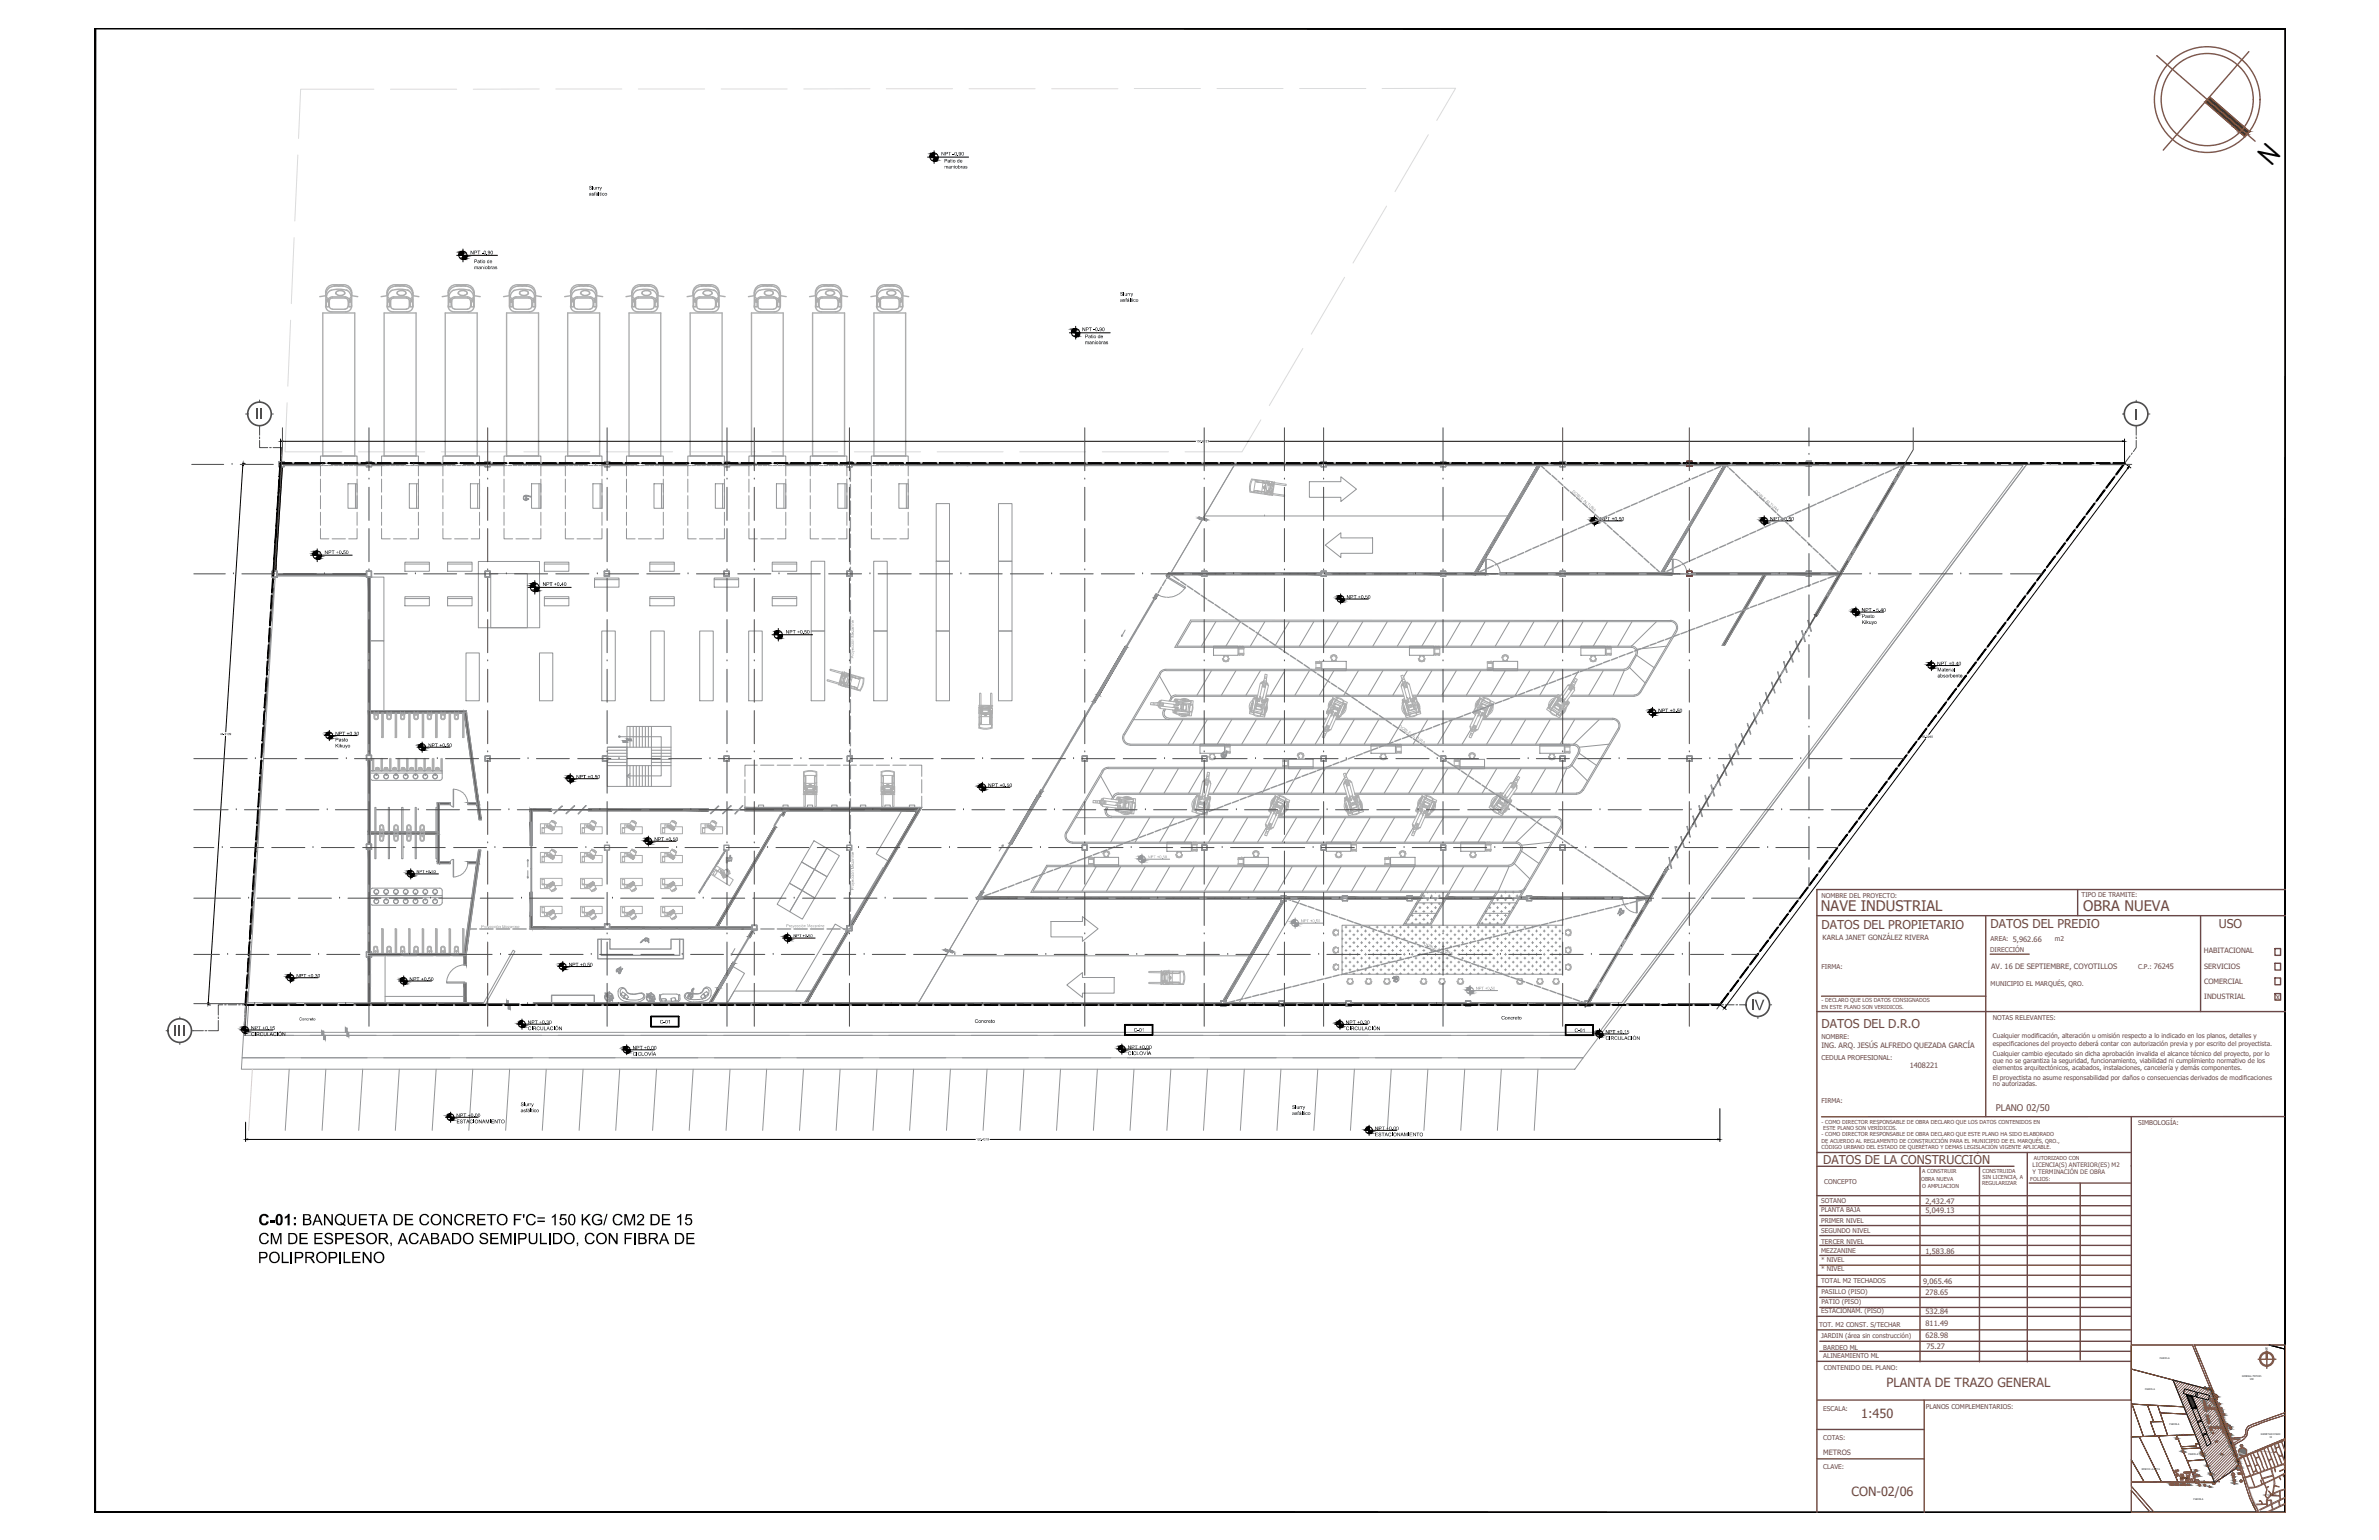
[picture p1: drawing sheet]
<svg xmlns="http://www.w3.org/2000/svg" width="432mm" height="279mm" viewBox="0 0 432 279" stroke-linecap="round" stroke-linejoin="round" font-family="sans-serif">
<defs><g id="words">
<text font-size="5.2" x="411.4" y="25.5" transform="rotate(131 411.4 25.5)">N</text>
<g font-size="3.2">
<text x="46.9" y="225.7">CM DE ESPESOR, ACABADO SEMIPULIDO, CON FIBRA DE</text>
<text x="46.9" y="222.3">C-01:BANQUETA DE CONCRETO F'C= 150 KG/ CM2 DE 15</text>
<text x="46.8" y="229.2">POLIPROPILENO</text>
</g>
<g font-size="3" fill="#4c4c4c">
<text x="46.3" y="76">II</text>
<text x="387.3" y="76.1">I</text>
<text x="317.7" y="183.3">IV</text>
<text x="31.5" y="188">III</text>
</g>
<g font-size="2.6" fill="#6b4747">
<text x="330.5" y="165.2">NAVE INDUSTRIAL</text>
<text x="378.1" y="165.2">OBRA NUEVA</text>
</g>
<g font-size="2.3" fill="#6b4747">
<text x="342.4" y="251.6">PLANTA DE TRAZO GENERAL</text>
<text x="337.8" y="257.3">1:450</text>
<text x="336" y="271.4">CON-02/06</text>
</g>
<g font-size="2.2" fill="#6b4747">
<text x="330.6" y="168.5">DATOS DEL PROPIETARIO</text>
<text x="361.3" y="168.4">DATOS DEL PREDIO</text>
<text x="402.7" y="168.3">USO</text>
<text x="330.6" y="186.5">DATOS DEL D.R.O</text>
<text x="330.9" y="211.3">DATOS DE LA CONSTRUCCIÓN</text>
</g>
<text font-size="1.7" fill="#6b4747" x="362.2" y="201.5">PLANO 02/50</text>
<g font-size="1.4" fill="#6b4747">
<text x="361.4" y="175.8">AV. 16 DE SEPTIEMBRE, COYOTILLOS</text>
<text x="330.6" y="190.1">ING. ARQ. JESÚS ALFREDO QUEZADA GARCÍA</text>
<text x="346.6" y="193.7">1408221</text>
<text x="349.5" y="220.1">5,049.13</text>
<text x="349.5" y="218.4">2,432.47</text>
<text x="349.5" y="227.5">1,583.86</text>
<text x="349.1" y="232.9">9,065.46</text>
<text x="349.5" y="238.4">532.84</text>
<text x="349.5" y="235">278.65</text>
<text x="349.5" y="242.8">628.98</text>
<text x="349.5" y="240.6">811.49</text>
<text x="349.7" y="244.7">75.27</text>
</g>
<g font-size="1.3" fill="#6b4747">
<text x="330.8" y="170.5">KARLA JANET GONZÁLEZ RIVERA</text>
<text x="400" y="173">HABITACIONAL</text>
<text x="400" y="175.8">SERVICIOS</text>
<text x="400" y="178.5">COMERCIAL</text>
<text x="400.1" y="181.2">INDUSTRIAL</text>
<text x="413.1" y="181.4">X</text>
<text x="330.9" y="264">METROS</text>
</g>
<g font-size="1.2" fill="#6b4747">
<text x="330.6" y="162.9">NOMBRE DEL PROYECTO:</text>
<text x="377.8" y="162.7">TIPO DE TRAMITE:</text>
<text x="361.2" y="172.7">DIRECCIÓN</text>
<text x="361.3" y="170.8">AREA: 5,962.66</text>
<text x="373" y="170.7">m2</text>
<text x="330.6" y="175.9">FIRMA:</text>
<text x="361.3" y="178.9">MUNICIPIO EL MARQUÉS, QRO.</text>
<text x="388.1" y="175.8">C.P.: 76245</text>
<text x="361.7" y="185.1">NOTAS RELEVANTES:</text>
<text x="330.6" y="188.4">NOMBRE:</text>
<text x="361.7" y="188.4">Cualquier modificación, alteración u omisión respecto a lo indicado en los planos, detalles y</text>
<text x="361.7" y="189.8">especificaciones del proyecto deberá contar con autorización previa y por escrito del proyectista.</text>
<text x="361.7" y="191.5">Cualquier cambio ejecutado sin dicha aprobación invalida el alcance técnico del proyecto, por lo</text>
<text x="330.6" y="192.3">CEDULA PROFESIONAL:</text>
<text x="361.7" y="192.8">que no se garantiza la seguridad, funcionamiento, viabilidad ni cumplimiento normativo de los</text>
<text x="361.7" y="194.1">elementos arquitectónicos, acabados, instalaciones, cancelería y demás componentes.</text>
<text x="361.7" y="195.9">El proyectista no asume responsabilidad por daños o consecuencias derivados de modificaciones</text>
<text x="361.7" y="197.1">no autorizadas.</text>
<text x="330.6" y="200.2">FIRMA:</text>
<text x="388.1" y="204.1">SIMBOLOGÍA:</text>
<text x="331.1" y="214.9">CONCEPTO</text>
<text x="330.5" y="219.9">PLANTA BAJA</text>
<text x="330.5" y="218.2">SOTANO</text>
<text x="330.5" y="221.8">PRIMER NIVEL</text>
<text x="330.5" y="225.6">TERCER NIVEL</text>
<text x="330.5" y="223.7">SEGUNDO NIVEL</text>
<text x="330.5" y="227.3">MEZZANINE</text>
<text x="330.5" y="232.8">TOTAL M2 TECHADOS</text>
<text x="330.5" y="230.6">* NIVEL</text>
<text x="330.5" y="229">* NIVEL</text>
<text x="330.5" y="238.3">ESTACIONAM. (PISO)</text>
<text x="330.6" y="236.6">PATIO (PISO)</text>
<text x="330.6" y="234.8">PASILLO (PISO)</text>
<text x="330.2" y="240.7">TOT. M2 CONST. S/TECHAR</text>
<text x="330.5" y="242.8">JARDIN (área sin construcción)</text>
<text x="330.9" y="244.9">BARDEO ML</text>
<text x="330.9" y="246.3">ALINEAMIENTO ML</text>
<text x="331" y="248.6">CONTENIDO DEL PLANO:</text>
<text x="330.9" y="255.9">ESCALA:</text>
<text x="349.5" y="255.6">PLANOS COMPLEMENTARIOS:</text>
<text x="330.9" y="261.3">COTAS:</text>
<text x="330.9" y="266.6">CLAVE:</text>
</g>
<g font-size="1.1" fill="#6b4747">
<text x="368.9" y="211.6">LICENCIA(S) ANTERIOR(ES) M2</text>
<text x="368.9" y="213.1">Y TERMINACIÓN DE OBRA</text>
</g>
<g font-size="1">
<text x="170.8" y="28.2">NPT -0.90</text>
<text x="171.4" y="29.5">Patio de</text>
<text x="106.9" y="34.4">Slurry</text>
<text x="106.9" y="35.5">asfáltico</text>
<text x="171.4" y="30.6">maniobras</text>
<text x="85.4" y="46.2">NPT -0.90</text>
<text x="86" y="47.7">Patio de</text>
<text x="86" y="48.8">maniobras</text>
<text x="203.3" y="53.7">Slurry</text>
<text x="203.3" y="54.8">asfáltico</text>
<text x="196.4" y="60.1">NPT -0.90</text>
<text x="196.9" y="61.4">Patio de</text>
<text x="196.9" y="62.5">maniobras</text>
<text x="58.9" y="100.5">NPT +0.50</text>
<text x="98.5" y="106.3">NPT +0.40</text>
<text x="244.4" y="108.6">NPT +0.50</text>
<text x="337.9" y="111">NPT - 5.40</text>
<text x="337.9" y="112.1">Pasto</text>
<text x="337.9" y="113.2">Kikuyo</text>
<text x="142.6" y="114.9">NPT +0.50</text>
<text x="351.6" y="120.7">NPT +0.40</text>
<text x="351.6" y="121.8">Material</text>
<text x="351.7" y="122.9">absorbente</text>
<text x="301" y="129.2">NPT +0.50</text>
<text x="60.8" y="133.4">NPT +0.30</text>
<text x="60.9" y="134.5">Pasto</text>
<text x="60.9" y="135.6">Kikuyo</text>
<text x="77.7" y="135.5">NPT +0.50</text>
<text x="104.6" y="141.2">NPT +0.50</text>
<text x="179.3" y="142.8">NPT +0.50</text>
<text x="118.7" y="152.6">NPT +0.50</text>
<text x="53.8" y="177.3">NPT +0.30</text>
<text x="74.3" y="178">NPT +0.50</text>
<text x="103.2" y="175.4">NPT +0.50</text>
<text x="95.8" y="185.8">NPT +0.30</text>
<text x="119.8" y="185.7">C-01</text>
<text x="176.9" y="185.6">Concreto</text>
<text x="244.3" y="185.8">NPT +0.30</text>
<text x="272.5" y="185">Concreto</text>
<text x="45.6" y="186.8">NPT +0.15</text>
<text x="45.6" y="187.9">CIRCULACIÓN</text>
<text x="95.8" y="186.9">CIRCULACIÓN</text>
<text x="114.8" y="190.4">NPT +0.00</text>
<text x="114.9" y="191.5">CICLOVÍA</text>
<text x="204.7" y="190.3">NPT +0.00</text>
<text x="204.7" y="191.4">CICLOVÍA</text>
<text x="205.8" y="187.2">C-01</text>
<text x="244.3" y="186.9">CIRCULACIÓN</text>
<text x="285.8" y="187.3">C-01</text>
<text x="291.4" y="187.6">NPT +0.15</text>
<text x="291.4" y="188.7">CIRCULACIÓN</text>
<text x="82.8" y="202.7">NPT +0.00</text>
<text x="82.8" y="203.8">ESTACIONAMIENTO</text>
<text x="94.5" y="200.7">Slurry</text>
<text x="94.5" y="201.8">asfáltico</text>
<text x="234.5" y="201.2">Slurry</text>
<text x="234.5" y="202.3">asfáltico</text>
<text x="249.5" y="205">NPT +0.00</text>
<text x="249.6" y="206.1">ESTACIONAMIENTO</text>
</g>
<g font-size="1" fill="#939598">
<text x="290.4" y="94.5">NPT +0.50</text>
<text x="321.3" y="94.5">NPT +0.50</text>
</g>
<g font-size="1" fill="#6b4747">
<text x="330.6" y="181.9">- DECLARO QUE LOS DATOS CONSIGNADOS</text>
<text x="330.6" y="183">EN ESTE PLANO SON VERIDICOS.</text>
<text x="330.6" y="203.9">- COMO DIRECTOR RESPONSABLE DE OBRA DECLARO QUE LOS DATOS CONTENIDOS EN</text>
<text x="330.6" y="206.2">- COMO DIRECTOR RESPONSABLE DE OBRA DECLARO QUE ESTE PLANO HA SIDO ELABORADO</text>
<text x="330.6" y="207.4">DE ACUERDO AL REGLAMENTO DE CONSTRUCCIÓN PARA EL MUNICIPIO DE EL MARQUÉS, QRO.,</text>
<text x="330.6" y="208.5">CÓDIGO URBANO DEL ESTADO DE QUERÉTARO Y DEMAS LEGISLACIÓN VIGENTE APLICABLE.</text>
<text x="330.9" y="204.9">ESTE PLANO SON VERÍDICOS.</text>
<text x="348.7" y="214.3">OBRA NUEVA</text>
<text x="348.9" y="212.8">A CONSTRUIR</text>
<text x="348.9" y="215.4">O AMPLIACION</text>
<text x="359.7" y="215.1">REGULARIZAR</text>
<text x="359.8" y="213.8">SIN LICENCIA, A</text>
<text x="359.8" y="212.8">CONSTRUIDA</text>
<text x="368.5" y="214.3">FOLIOS:</text>
<text x="369.1" y="210.4">AUTORIZADO CON</text>
</g>
<g font-size=".8" fill="#939598">
<text x="285.3" y="89.3" transform="rotate(41 285.3 89.3)">DOBLE ALTURA</text>
<text x="318.4" y="89.3" transform="rotate(41 318.4 89.3)">DOBLE ALTURA</text>
<text x="155" y="119.5" transform="rotate(-90 155 119.5)">Proyección Mezanine</text>
<text x="253.9" y="131.9" transform="rotate(33 253.9 131.9)">DOBLE ALTURA</text>
<text x="208.3" y="155.7">NPT +0.50</text>
<text x="155" y="161.5" transform="rotate(-90 155 161.5)">Proyección Mezanine</text>
<text x="236.1" y="167.3">NPT +0.50</text>
<text x="87.3" y="168.4">Proyección Mezanine</text>
<text x="142.7" y="168.2">Proyección Mezanine</text>
<text x="258.4" y="171.5" transform="rotate(19 258.4 171.5)">DOBLE ALTURA</text>
<text x="267.9" y="179.5">NPT +0.50</text>
</g>
<g font-size=".8">
<text x="75.6" y="158.4">NPT +0.50</text>
<text x="144" y="170">NPT +0.50</text>
<text x="54.3" y="185.1">Concreto</text>
</g>
<text font-size=".7" x="411.2" y="244.9">N</text>
<g font-size=".6">
<text x="217.1" y="80.2">150.6121</text>
<text x="40" y="133.4">44.3109</text>
<text x="348.8" y="133.9">55.2048</text>
<text x="177.2" y="206.9">120.4218</text>
</g>
<g font-size=".5">
<text x="392" y="246.6">PARCELA</text>
<text x="407" y="249.7">GENERAL MOTORS</text>
<text x="408.3" y="250.3">VDC</text>
<text x="389.3" y="252.1">PARCELA</text>
<text x="393.8" y="258.6">PARCELA</text>
<text x="410.4" y="260.4">QUERETARO PARK</text>
<text x="411.9" y="260.9">VII</text>
<text x="388.7" y="266.8">RENCHO LA JOYA</text>
<text x="395.7" y="268.4">ALCEGA</text>
<text x="397.2" y="264">PARCELA</text>
<text x="398.1" y="272.2">PARCELA</text>
<text x="410.8" y="271.5">COYOTILLOS</text>
</g>
<g font-size=".2">
<text x="398.6" y="245.4" transform="rotate(68 398.6 245.4)">CARRETERA 500</text>
<text x="401" y="251.3" transform="rotate(69 401 251.3)">CARRETERA 500</text>
<text x="405.6" y="261.1" transform="rotate(-2 405.6 261.1)">COYOTILLOS</text>
<text x="405.8" y="263.8" transform="rotate(69 405.8 263.8)">CARRETERA 500</text>
<text x="399.6" y="269" transform="rotate(1 399.6 269)">AV. 16 DE SEPTIEMBRE</text>
<text x="403.5" y="268.1" transform="rotate(-34 403.5 268.1)">AV. 16 DE SEPTIEMBRE</text>
<text x="407.1" y="268" transform="rotate(68 407.1 268)">CARRETERA 500</text>
<text x="408.8" y="272.4" transform="rotate(69 408.8 272.4)">CARRETERA 500</text>
</g>
</g></defs>
<!-- layer: Ejes -->
<g fill="none" stroke="#4c4c4c" stroke-width=".18">
<path d="M44.6 75.1h.4M47.1 79.9v1.3h1.5M47.1 72.6v.4M47.1 77.3v1.7M47.1 79.3v.3M49.3 75.1h.3M51.3 77.6v3.6l-.4 6M67 77.6v7.8M88.5 77.6v7.8M110.2 77.6v7.8M132 77.6v7.8M136.9 77.6v7.8"/>
<path d="M154.2 77.6v7.8M196.9 77.6v7.8M218.6 77.6v7.8M233.1 77.6v7.8M240.2 77.6v7.8M261.9 77.6v7.8M283.6 77.6v7.8M306.6 77.6v7.8M328.3 77.6v3.3M347.3 77.6v4l-2.1 3.4M385.2 75.1h.4M387.7 79.9v1.3l-.5 .7"/>
<path d="M387.7 72.6v.4M387.7 77.3v1.7M387.7 79.3v.3M389.9 75.1h.3M34.8 84.3h5.8M42.1 84.3h.1M43.6 84.3h6M48.9 81.2h.3M49.6 81.2h1.5l-.1 1.2M50 98.6l-.1 1.6M50 97.9v.4M50.1 96l-.1 1.6"/>
<path d="M50.2 95.4v.3M50.2 97.7l-.4 5.9M50.3 93.5l-.1 1.6M50.3 92.9v.3M50.5 91l-.2 1.6M50.5 90.4v.2M50.6 88.4l-.1 1.6M50.7 87.8l-.1 .3M50.7 90.2l-.4 6M50.8 85.9l-.1 1.6M50.8 88.7h.1M50.8 85.3v.3"/>
<path d="M50.9 83.4l-.1 1.5M51 82.7v.4M51.1 84.3h6M58.6 84.3h.1M60.1 84.3h6M67 86.9h.1M67 88.4v6M67 95.9v6M67.6 84.3h6M75.1 84.3h.1M76.6 84.3h6M84.1 84.3h6"/>
<path d="M88.5 86.9h.1M88.5 88.4v6M88.5 95.9v6M91.6 84.3h.1M93.1 84.3h6M100.6 84.3h6M108.1 84.3h.1M109.6 84.3h6M110.2 86.9h.1M110.2 88.4v6M110.2 95.9v6M117.1 84.3h6"/>
<path d="M124.6 84.3h.1M126.1 84.3h6M132 86.9h.1M132 88.4v6M132 95.9v6M133.6 84.3h6M136.9 86.9h.1M136.9 88.4v6M136.9 95.9v6M141.1 84.3h.1M142.6 84.3h6M150.1 84.3h6"/>
<path d="M154.2 86.9h.1M154.2 88.4v6M154.2 95.9v6M157.6 84.3h.1M159.1 84.3h6M166.6 84.3h6M174.1 84.3h.1M175.6 84.3h6M183.1 84.3h6M190.6 84.3h.1M192.1 84.3h6M196.9 86.9h.1"/>
<path d="M196.9 88.4v6M196.9 95.9v6M199.6 84.3h6M207.1 84.3h.1M208.6 84.3h6M216.1 84.3h6M218.6 86.9h.1M218.6 88.4v6M218.6 95.9v6M223.6 84.3h.1M225.1 84.3h6M232.6 84.3h6"/>
<path d="M233.1 86.9h.1M233.1 88.4v6M233.1 95.9v6M240.1 84.3h.1M240.2 86.9h.1M240.2 88.4v6M240.2 95.9v6M241.6 84.3h6M249.1 84.3h6M256.6 84.3h.1M258.1 84.3h6M261.9 86.9h.1"/>
<path d="M261.9 88.4v6M261.9 95.9v6M265.6 84.3h6M273.1 84.3h.1M274.6 84.3h6M282.1 84.3h6M283.6 86.9h.1M283.6 88.4v6M283.6 95.9v6M289.6 84.3h.1M291.1 84.3h6M298.6 84.3h6"/>
<path d="M306.1 84.3h.1M306.6 86.9h.1M306.6 88.4v6M306.6 95.9v6M307.6 84.3h6M315.1 84.3h6M322.6 84.3h.1M324.1 84.3h6M328.3 98.9h.1M328.3 82.4h.1M328.3 83.9v6M328.3 91.4v6"/>
<path d="M331.6 84.3h6M339.1 84.3h.1M339.9 94l-3 5.2M340.6 84.3h6M343.7 87.6l-3 5.1M344.5 86.3h.1M348.1 84.3h6M355.6 84.3h.1M357.1 84.3h6M364.6 84.3h6M372.1 84.3h.1M373.6 84.3h6"/>
<path d="M374.5 98.9l-1 1.3M374.9 98.4l-.2 .3M376 96.9l-1 1.3M376.4 96.4l-.2 .3M377.5 94.9l-.9 1.3M377.9 94.4l-.2 .2M379.1 92.9l-1 1.2M379.4 92.3l-.2 .3M380.6 90.8l-1 1.3M381 90.3l-.3 .3M381.1 84.3h5.8M382.1 88.8l-1 1.3"/>
<path d="M382.5 88.3l-.2 .2M383.6 86.8l-.9 1.2M384 86.2l-.2 .3M385.1 84.7l-.9 1.3M385.5 84.2l-.2 .3M386.6 82.7l-.9 1.3M387 82.2l-.2 .2M35.2 104.1h5.7M42.4 104.1h.1M43.9 104.1h6M48.6 118.8v1.7M48.7 118.2v.3"/>
<path d="M48.8 116.3l-.1 1.6M48.9 115.7v.3M49 113.8l-.1 1.6M49 113.2v.3M49.1 111.3l-.1 1.5M49.1 114.1l-.3 6M49.2 110.6l-.1 .3M49.3 108.7l-.1 1.6M49.4 108.1l-.1 .3M49.5 106.2l-.1 1.6M49.5 105.6v.3M49.6 103.6l-.1 1.7"/>
<path d="M49.7 103v.3M49.7 106.7l-.5 6M49.7 105.2h.1M49.8 101.1l-.1 1.6M49.8 100.5v.3M51.4 104.1h6M58.9 104.1h.1M60.4 104.1h6M67 119.9h.1M67 103.4h.1M67 104.9v6M67 112.4v6"/>
<path d="M67.9 104.1h6M75.4 104.1h.1M76.9 104.1h6M84.4 104.1h6M88.5 119.9h.1M88.5 103.4h.1M88.5 104.9v6M88.5 112.4v6M91.9 104.1h.1M93.4 104.1h6M100.9 104.1h6M108.4 104.1h.1"/>
<path d="M109.9 104.1h6M110.2 119.9h.1M110.2 103.4h.1M110.2 104.9v6M110.2 112.4v6M117.4 104.1h6M124.9 104.1h.1M126.4 104.1h6M132 119.9h.1M132 103.4h.1M132 104.9v6M132 112.4v6"/>
<path d="M133.9 104.1h6M136.9 119.9h.1M136.9 103.4h.1M136.9 104.9v6M136.9 112.4v6M141.4 104.1h.1M142.9 104.1h6M150.4 104.1h6M154.2 119.9h.1M154.2 103.4h.1M154.2 104.9v6M154.2 112.4v6"/>
<path d="M157.9 104.1h.1M159.4 104.1h6M166.9 104.1h6M174.4 104.1h.1M175.9 104.1h6M183.4 104.1h6M190.9 104.1h.1M192.4 104.1h6M196.9 119.9h.1M196.9 103.4h.1M196.9 104.9v6M196.9 112.4v6"/>
<path d="M199.9 104.1h6M207.4 104.1h.1M208.9 104.1h6M216.4 104.1h6M218.6 119.9h.1M218.6 103.4h.1M218.6 104.9v6M218.6 112.4v6M223.9 104.1h.1M225.4 104.1h6M232.9 104.1h6M233.1 119.9h.1"/>
<path d="M233.1 103.4h.1M233.1 104.9v6M233.1 112.4v6M240.2 119.9h.1M240.2 103.4h.1M240.2 104.9v6M240.2 112.4v6M240.4 104.1h.1M241.9 104.1h6M249.4 104.1h6M256.9 104.1h.1M258.4 104.1h6"/>
<path d="M261.9 119.9h.1M261.9 103.4h.1M261.9 104.9v6M261.9 112.4v6M265.9 104.1h6M273.4 104.1h.1M274.9 104.1h6M282.4 104.1h6M283.6 119.9h.1M283.6 103.4h.1M283.6 104.9v6M283.6 112.4v6"/>
<path d="M289.9 104.1h.1M291.4 104.1h6M298.9 104.1h6M306.4 104.1h.1M306.6 119.9h.1M306.6 103.4h.1M306.6 104.9v6M306.6 112.4v6M307.9 104.1h6M315.4 104.1h6M322.9 104.1h.1M324.4 104.1h6"/>
<path d="M327 116l-3.1 5.2M327.7 114.7h.1M328.3 115.4h.1M328.3 100.4v6M328.3 107.9v6M328.3 116.9v6M331.6 108.3l-3.1 5.1M331.9 104.1h6M335.4 101.8l-3.1 5.1M336.1 100.5h.1M339.4 104.1h.1M340.9 104.1h6"/>
<path d="M348.4 104.1h6M355.9 104.1h.1M357.4 104.1h6M359.3 119.3l-1 1.3M359.7 118.8l-.2 .3M360.8 117.3l-1 1.2M361.2 116.8l-.2 .2M362.3 115.2l-.9 1.3M362.7 114.7l-.2 .3M363.8 113.2l-.9 1.3M364.2 112.7l-.2 .3M364.9 104.1h5.7"/>
<path d="M365.3 111.2l-.9 1.3M365.7 110.7l-.2 .2M366.9 109.1l-1 1.3M367.2 108.6l-.1 .3M368.4 107.1l-.9 1.3M368.8 106.6l-.2 .3M369.9 105.1l-.9 1.3M370.3 104.6l-.2 .2M371.4 103.1l-.9 1.2M371.8 102.5l-.2 .3M373 101l-1 1.2M373.3 100.5l-.1 .2"/>
<path d="M35.2 137.6h9.7M46.4 137.6h.1M47.3 139.1l-.1 1.6M47.4 138.5v.3M47.5 136.6l-.1 1.6M47.5 139.6l-.4 6M47.5 136v.3M47.6 138.1h.1M47.7 134.1l-.1 1.6M47.7 133.4v.3M47.8 131.5v1.6M47.8 137.6h6"/>
<path d="M47.9 130.9l-.1 .3M48 129l-.1 1.6M48 128.4v.3M48.1 130.6l-.4 6M48.2 126.5l-.2 1.5M48.2 125.8v.4M48.3 123.9l-.1 1.6M48.4 123.3l-.1 .3M48.5 121.4l-.1 1.6M48.5 120.7v.4M48.6 123.1l-.4 6M48.7 121.6h.1"/>
<path d="M55.4 137.6h5.9M62.9 137.6h.1M64.3 137.6h6.1M67 136.4h.1M67 121.4v6M67 128.9v6M67 137.9v6M71.8 137.6h6.1M79.4 137.6h.1M80.9 137.6h6M88.3 137.6h6.1M88.5 136.4h.1"/>
<path d="M88.5 121.4v6M88.5 128.9v6M88.5 137.9v6M95.8 137.6h.1M97.4 137.6h5.9M104.9 137.6h6M110.2 136.4h.1M110.2 121.4v6M110.2 128.9v6M110.2 137.9v6M112.4 137.6h.1M113.9 137.6h5.9"/>
<path d="M121.4 137.6h5.9M128.9 137.6h.1M130.3 137.6h6.1M132 136.4h.1M132 121.4v6M132 128.9v6M132 137.9v6M136.9 136.4h.1M136.9 121.4v6M136.9 128.9v6M136.9 137.9v6M137.8 137.6h6"/>
<path d="M145.4 137.6h.1M146.9 137.6h6M154.2 136.4h.1M154.2 121.4v6M154.2 128.9v6M154.2 137.9v6M154.3 137.6h6.1M161.8 137.6h.1M163.4 137.6h6M170.9 137.6h6M178.4 137.6h.1M179.9 137.6h5.9"/>
<path d="M187.4 137.6h6M194.9 137.6h.1M196.3 137.6h6.1M196.9 136.4h.1M196.9 121.4v6M196.9 128.9v6M196.9 137.9v6M203.9 137.6h5.9M211.4 137.6h.1M212.9 137.6h6M218.6 136.4h.1M218.6 121.4v6"/>
<path d="M218.6 128.9v6M218.6 137.9v6M220.3 137.6h6.1M227.9 137.6h.1M229.4 137.6h6M233.1 136.4h.1M233.1 121.4v6M233.1 128.9v6M233.1 137.9v6M236.9 137.6h6M240.2 136.4h.1M240.2 121.4v6"/>
<path d="M240.2 128.9v6M240.2 137.9v6M244.3 137.6h.1M245.9 137.6h6M253.4 137.6h6M260.9 137.6h.1M261.9 136.4h.1M261.9 121.4v6M261.9 128.9v6M261.9 137.9v6M262.4 137.6h6M269.9 137.6h5.9"/>
<path d="M277.4 137.6h.1M278.8 137.6h6.1M283.6 136.4h.1M283.6 121.4v6M283.6 128.9v6M283.6 137.9v6M286.4 137.6h6M293.9 137.6h.1M295.4 137.6h6M302.9 137.6h6M306.6 136.4h.1M306.6 121.4v6"/>
<path d="M306.6 128.9v6M306.6 137.9v6M310.3 137.6h.1M311.9 137.6h6M314.8 136.7l-3 5.2M318.6 130.2l-3 5.2M319.4 129h.1M319.4 137.6h6M323.2 122.5l-3.1 5.1M326.9 137.6h.1M328.3 131.9h.1M328.3 124.4v6"/>
<path d="M328.3 133.4v6M328.4 137.6h5.9M335.9 137.6h9.7l-1 1.3M344 139.7l-.9 1.2M344.4 139.2l-.1 .2M345.9 137.1l-.1 .3M347.1 135.6l-.9 1.3M347.5 135.1l-.2 .2M348.6 133.5l-.9 1.3M349 133l-.2 .3M350.1 131.5l-.9 1.3M350.5 131l-.1 .2"/>
<path d="M351.7 129.5l-1 1.2M352 129l-.1 .2M353.2 127.4l-.9 1.3M353.6 126.9l-.2 .3M354.7 125.4l-1 1.3M355.1 124.9l-.2 .3M356.2 123.4l-.9 1.2M357.8 121.3l-1 1.3M358.1 120.8l-.2 .3M35.2 153.8h3.6M35.2 146.9h6.2M40.3 153.8h.1"/>
<path d="M41.8 153.8h6M42.9 146.9h.1M44.4 146.9h6M46.1 159.4l-.2 1.6M46.1 158.8v.3M46.2 156.9l-.1 1.6M46.2 156.3v.3M46.4 154.4l-.1 1.5M46.4 153.7v.3M46.4 156.1l-.3 6M46.5 151.8l-.1 1.6M46.6 154.6h.1"/>
<path d="M46.6 151.2v.3M46.7 149.3l-.1 1.5M46.7 148.6v.3M46.9 146.7l-.2 1.6M46.9 146.1v.3M47 144.2l-.1 1.6M47 147.1l-.3 5.9M47.1 143.6l-.1 .3M47.2 141.7l-.1 1.6M47.2 141v.4M49.3 153.8h6M51.9 146.9h6"/>
<path d="M56.8 153.8h.1M58.3 153.8h6M59.4 146.9h.1M60.9 146.9h6M65.8 153.8h6M67 152.9h.1M67 145.4v6M67 154.4v6M68.4 146.9h6M73.3 153.8h.1M74.8 153.8h6M75.9 146.9h.1"/>
<path d="M77.4 146.9h6M82.3 153.8h6M84.9 146.9h6M88.5 152.9h.1M88.5 145.4v6M88.5 154.4v6M89.8 153.8h.1M91.3 153.8h6M92.4 146.9h.1M93.9 146.9h6M98.8 153.8h6M101.4 146.9h6"/>
<path d="M106.3 153.8h.1M107.8 153.8h6M108.9 146.9h.1M110.2 152.9h.1M110.2 145.4v6M110.2 154.4v6M110.4 146.9h6M115.3 153.8h6M117.9 146.9h6M122.8 153.8h.1M124.3 153.8h6M125.4 146.9h.1"/>
<path d="M126.9 146.9h6M131.8 153.8h6M132 152.9h.1M132 145.4v6M132 154.4v6M134.4 146.9h6M136.9 152.9h.1M136.9 145.4v6M136.9 154.4v6M139.3 153.8h.1M140.8 153.8h6M141.9 146.9h.1"/>
<path d="M143.4 146.9h6M148.3 153.8h6M150.9 146.9h6M154.2 152.9h.1M154.2 145.4v6M154.2 154.4v6M155.8 153.8h.1M157.3 153.8h6M158.4 146.9h.1M159.9 146.9h6M164.8 153.8h6M167.4 146.9h6"/>
<path d="M172.3 153.8h.1M173.8 153.8h6M174.9 146.9h.1M176.4 146.9h6M181.3 153.8h6M183.9 146.9h6M188.8 153.8h.1M190.3 153.8h6M191.4 146.9h.1M192.9 146.9h6M196.9 152.9h.1M196.9 145.4v6"/>
<path d="M196.9 154.4v6M197.8 153.8h6M200.4 146.9h6M205.3 153.8h.1M206.8 153.8h6.1M207.9 146.9h.1M209.4 146.9h6M214.3 153.8h6M216.9 146.9h6M218.6 152.9h.1M218.6 145.4v6M218.6 154.4v6"/>
<path d="M221.8 153.8h.1M223.4 153.8h5.9M224.4 146.9h.1M225.9 146.9h6M230.8 153.8h6M233.1 152.9h.1M233.1 145.4v6M233.1 154.4v6M233.4 146.9h6M238.3 153.8h.1M239.8 153.8h6M240.2 152.9h.1"/>
<path d="M240.2 145.4v6M240.2 154.4v6M240.9 146.9h.1M242.4 146.9h6M247.4 153.8h5.9M249.9 146.9h6M254.8 153.8h.1M256.3 153.8h6M257.4 146.9h.1M258.9 146.9h6M261.9 152.9h.1M261.9 145.4v6"/>
<path d="M261.9 154.4v6M263.8 153.8h6M266.4 146.9h6M271.3 153.8h.1M272.8 153.8h6M273.9 146.9h.1M275.4 146.9h6M280.3 153.8h6M282.9 146.9h6M283.6 152.9h.1M283.6 145.4v6M283.6 154.4v6"/>
<path d="M287.8 153.8h.1M289.3 153.8h6M290.4 146.9h.1M291.9 146.9h6M296.8 153.8h6.1M299.4 146.9h6M301.9 158.7l-3.1 5.1M302.6 157.4h.1M304.3 153.8h.1M305.8 153.8h6M306.5 150.9l-3.1 5.2M306.6 152.9h.1"/>
<path d="M306.6 145.4v6M306.6 154.4v6M306.9 146.9h.1M308.4 146.9h6M310.3 144.5l-3.1 5.1M311 143.2h.1M313.4 153.8h5.9M315.9 146.9h6M320.8 153.8h.1M322.3 153.8h6M323.4 146.9h.1M324.9 146.9h6"/>
<path d="M328.3 148.4h.1M328.3 140.9v6M328.3 149.9v6M328.3 157.4v3.3M328.8 160l-.9 1.3M329.2 159.5l-.1 .2M329.8 153.8h3.7M330.4 158l-1 1.2M330.8 157.5l-.2 .2M331.9 155.9l-.9 1.3M332.3 155.4l-.2 .3M332.4 146.9h6.2"/>
<path d="M333.4 153.9l-.9 1.3M333.8 153.4l-.2 .2M334.9 151.9l-.9 1.2M335.3 151.4l-.2 .2M336.5 149.8l-1 1.3M336.8 149.3l-.2 .3M338 147.8l-1 1.3M338.4 147.3l-.2 .2M339.5 145.8l-1 1.2M339.9 145.3l-.2 .2M341 143.7l-.9 1.3M341.4 143.2l-.2 .3"/>
<path d="M342.6 141.7l-1 1.3M342.9 141.2l-.2 .2M35.2 163h8.4M35.2 173.2h4.6M41.3 173.2h.1M42.8 173.2h6M44.7 179.7l-.1 1.6M44.8 179.1l-.1 .3M44.9 177.2l-.1 1.5M44.9 176.5v.3M45 174.6v1.6M45.1 174v.3"/>
<path d="M45.1 163h.1M45.2 172.1l-.1 1.6M45.3 171.5v.3M45.4 169.6l-.1 1.5M45.4 172.5l-.4 6M45.4 168.9v.3M45.5 171h.1M45.6 167l-.1 1.6M45.6 166.4v.3M45.7 164.5l-.1 1.6M45.8 163.8l-.1 .4M45.9 161.9l-.1 1.6"/>
<path d="M45.9 161.3v.3M46 163.5l-.4 6M46.7 163h6M50.3 173.2h6M54.1 163h6.1M57.8 173.2h.1M59.3 173.2h6M61.6 163h.1M63.2 163h5.9M66.8 173.2h6M67 169.4h.1M67 161.9v6"/>
<path d="M67 170.9v6M67 178.4v7.8M70.7 163h6M74.3 173.2h.1M75.8 173.2h6M78.1 163h.1M79.6 163h6M83.3 173.2h6M87.2 163h5.9M88.5 169.4h.1M88.5 161.9v6M88.5 170.9v6"/>
<path d="M88.5 178.4v7.8M90.8 173.2h.1M92.3 173.2h6M94.7 163h.1M96.1 163h6.1M99.8 173.2h6M103.6 163h6M107.3 173.2h.1M108.8 173.2h6.1M110.2 169.4h.1M110.2 161.9v6M110.2 170.9v6"/>
<path d="M110.2 178.4v7.8M111.2 163h.1M112.6 163h6.1M116.3 173.2h6M120.1 163h6.1M123.8 173.2h.1M125.3 173.2h6M127.6 163h.1M129.2 163h6M132 169.4h.1M132 161.9v6M132 170.9v6"/>
<path d="M132 178.4v7.8M132.8 173.2h6M136.7 163h6M136.9 169.4h.1M136.9 161.9v6M136.9 170.9v6M136.9 178.4v7.8M140.3 173.2h.1M141.8 173.2h6M144.1 163h.1M145.7 163h5.9M149.4 173.2h5.9"/>
<path d="M153.2 163h6M154.2 169.4h.1M154.2 161.9v6M154.2 170.9v6M154.2 178.4v7.8M156.8 173.2h.1M158.3 173.2h6M160.7 163h.1M162.1 163h6M165.8 173.2h6M169.7 163h5.9M173.3 173.2h.1"/>
<path d="M174.8 173.2h6M177.2 163h.1M178.6 163h6.1M182.3 173.2h6M186.1 163h6.1M189.8 173.2h.1M191.3 173.2h6M193.7 163h.1M195.2 163h6M196.9 169.4h.1M196.9 161.9v6M196.9 170.9v6"/>
<path d="M196.9 178.4v7.8M198.8 173.2h6.1M202.6 163h6.1M206.3 173.2h.1M207.8 173.2h6M210.1 163h.1M211.7 163h5.9M215.3 173.2h6M218.6 169.4h.1M218.6 161.9v6M218.6 170.9v6M218.6 178.4v7.8"/>
<path d="M219.2 163h6M222.8 173.2h.1M224.3 173.2h6M226.7 163h.1M228.2 163h5.9M231.8 173.2h6M233.1 169.4h.1M233.1 161.9v6M233.1 170.9v6M233.1 178.4v7.8M235.7 163h5.9M239.4 173.2h.1"/>
<path d="M240.2 169.4h.1M240.2 161.9v6M240.2 170.9v6M240.2 178.4v7.8M240.8 173.2h6M243.2 163h.1M244.6 163h6.1M248.3 173.2h6M252.1 163h6M255.8 173.2h.1M257.3 173.2h6.1M259.7 163h.1"/>
<path d="M261.2 163h6M261.9 169.4h.1M261.9 161.9v6M261.9 170.9v6M261.9 178.4v7.8M264.8 173.2h6M268.6 163h6.1M272.3 173.2h.1M273.9 173.2h5.9M276.1 163h.1M277.7 163h6M281.3 173.2h6.1"/>
<path d="M283.6 169.4h.1M283.6 161.9v6M283.6 170.9v6M283.6 178.4v7.8M285.2 163h6M288.8 173.2h.1M289.7 179.4l-2 3.4M290.3 173.2h6M292.7 163h.1M293.5 172.9l-3 5.2M294.2 163h5.9M294.3 171.6h.1"/>
<path d="M297.9 173.2h5.9M298.1 165.2l-3 5.1M301.7 163h6M305.4 173.2h.1M306.6 169.4h.1M306.6 161.9v6M306.6 170.9v6M306.6 178.4v7.8M306.8 173.2h6M309.2 163h.1M310.6 163h6.1M314 179.8l-.2 .3"/>
<path d="M314.3 173.2h4.7M315.2 178.3l-1 1.3M315.6 177.8l-.3 .3M316.7 176.3l-1 1.3M317.1 175.8l-.2 .2M318.2 163h8.4M318.2 174.3l-1 1.2M318.6 173.8l-.2 .2M319.1 179.8v.3M319.7 172.2l-.9 1.3M320.1 171.7l-.2 .3M321.3 170.2l-1 1.3"/>
<path d="M321.6 169.7l-.2 .2M322.8 168.1l-1 1.3M323.1 167.6l-.1 .3M324.3 166.1l-1 1.3M324.7 165.6l-.2 .2M325.8 164.1l-.9 1.2M326.2 163.5l-.2 .3M327.3 162l-.9 1.3M327.7 161.5l-.2 .3M30.1 187h.4M32.6 184.5v.3M32.6 189.2v.3"/>
<path d="M34.8 187h2.1M35.2 182.1h9.5M37.2 187h.3M39.6 185.1v1.9h-1.8M39.6 184.5v.3M40.4 182.3h-.8v1.9M40.8 182.3h.3M41.4 182.3h1.6M43.3 182.3h.3M43.9 182.3h1.6M44.4 184.8l-.1 1.2M44.5 184.1l-.1 .4"/>
<path d="M44.6 182.2l-.1 1.6M44.6 181.6v.3M44.9 180l-.4 6M45.8 182.3h.3M46.2 182.1h.1M46.5 182.3h1.5M47.8 182.1h5.9M48.4 182.3h.3M49 182.3h1.6M50.9 182.3h.3M51.6 182.3h1.5M53.5 182.3h.3"/>
<path d="M54.1 182.3h1.6M55.2 182.1h6.1M56 182.3h.3M56.6 182.3h1.6M58.5 182.3h.3M59.2 182.3h1.5M61.1 182.3h.3M61.7 182.3h1.6M62.7 182.1h.1M63.6 182.3h.3M64.2 182.1h6M64.3 182.3h1.5"/>
<path d="M66.2 182.3h.3M66.8 182.3h1.6M68.7 182.3h.3M69.3 182.3h1.6M71.2 182.3h.3M71.8 182.1h5.9M71.9 182.3h1.5M73.8 182.3h.3M74.4 182.3h1.6M76.3 182.3h.3M77 182.3h1.5M78.9 182.3h.3"/>
<path d="M79.2 182.1h.1M79.5 182.3h1.6M80.7 182.1h6M81.4 182.3h.3M82 182.3h1.6M83.9 182.3h.3M84.6 182.3h1.5M86.5 182.3h.3M87.1 182.3h1.6M88.2 182.1h6M89 182.3h.3M89.7 182.3h1.5"/>
<path d="M91.6 182.3h.3M92.2 182.3h1.6M94.1 182.3h.3M94.7 182.3h1.6M95.8 182.1h.1M96.6 182.3h.3M97.2 182.1h6.1M97.3 182.3h1.5M99.2 182.3h.3M99.8 182.3h1.6M101.7 182.3h.3M102.4 182.3h1.5"/>
<path d="M104.3 182.3h.3M104.7 182.1h6M104.9 182.3h1.6M106.8 182.3h.3M107.4 182.3h1.6M109.3 182.3h.3M110 182.3h1.5M111.9 182.3h.3M112.2 182.1h.1M112.5 182.3h1.6M113.7 182.1h6.1M114.4 182.3h.3"/>
<path d="M115.1 182.3h1.5M117 182.3h.3M117.6 182.3h1.6M119.5 182.3h.3M120.1 182.3h1.6M121.2 182.1h6.1M122 182.3h.3M122.7 182.3h1.5M124.6 182.3h.3M125.2 182.3h1.6M127.1 182.3h.3M127.8 182.3h1.5"/>
<path d="M128.7 182.1h.1M129.7 182.3h.3M130.3 182.1h5.9M130.3 182.3h1.6M132.2 182.3h.3M132.8 182.3h1.6M134.7 182.3h.3M135.4 182.3h1.5M137.3 182.3h.3M137.8 182.1h6M137.9 182.3h1.6M139.8 182.3h.3"/>
<path d="M140.5 182.3h1.5M142.4 182.3h.3M143 182.3h1.6M144.9 182.3h.3M145.2 182.1h.1M145.5 182.3h1.6M146.7 182.1h6M147.4 182.3h.3M148.1 182.3h1.5M150 182.3h.3M150.6 182.3h1.6M152.5 182.3h.3"/>
<path d="M153.2 182.3h1.5M154.3 182.1h5.9M155.1 182.3h.3M155.7 182.3h1.6M157.6 182.3h.3M158.2 182.3h1.6M160.1 182.3h.3M160.8 182.3h1.5M161.8 182.1h.1M162.7 182.3h.3M163.2 182.1h6M163.3 182.3h1.6"/>
<path d="M165.2 182.3h.3M165.9 182.3h1.5M167.8 182.3h.3M168.4 182.3h1.6M170.3 182.3h.3M170.7 182.1h6M170.9 182.3h1.6M172.8 182.3h.3M173.5 182.3h1.5M175.4 182.3h.3M176 182.3h1.6M177.9 182.3h.3"/>
<path d="M178.3 182.1h.1M178.6 182.3h1.5M179.7 182.1h6.1M180.5 182.3h.3M181.1 182.3h1.6M183 182.3h.3M183.6 182.3h1.6M185.5 182.3h.3M186.2 182.3h1.5M187.2 182.1h6.1M188.1 182.3h.3M188.7 182.3h1.6"/>
<path d="M190.6 182.3h.3M191.3 182.3h1.5M193.2 182.3h.3M193.8 182.3h1.6M194.7 182.1h.1M195.7 182.3h.3M196.3 182.1h5.9M196.3 182.3h1.6M198.2 182.3h.3M198.9 182.3h1.5M200.8 182.3h.3M201.4 182.3h1.6"/>
<path d="M203.3 182.3h.3M203.8 182.1h6M204 182.3h1.5M205.9 182.3h.3M206.5 182.3h1.6M208.4 182.3h.3M209 182.3h1.6M210.9 182.3h.3M211.2 182.1h.1M211.6 182.3h1.5M212.8 182.1h5.9M213.5 182.3h.3"/>
<path d="M214.1 182.3h1.6M216 182.3h.3M216.7 182.3h1.5M218.6 182.3h.3M219.2 182.3h1.6M220.3 182.1h5.9M221.1 182.3h.3M221.7 182.3h1.6M223.6 182.3h.3M224.3 182.3h1.5M226.2 182.3h.3M226.8 182.3h1.6"/>
<path d="M227.8 182.1h.1M228.7 182.3h.3M229.2 182.1h6M229.4 182.3h1.5M231.3 182.3h.3M231.9 182.3h1.6M233.8 182.3h.3M234.4 182.3h1.6M236.3 182.3h.3M236.7 182.1h6M237 182.3h1.5M238.9 182.3h.3"/>
<path d="M239.5 182.3h1.6M241.4 182.3h.3M242.1 182.3h1.5M244 182.3h.3M244.3 182.1h.1M244.6 182.3h1.6M245.7 182.1h6.1M246.5 182.3h.3M247.1 182.3h1.6M249 182.3h.3M249.7 182.3h1.5M251.6 182.3h.3"/>
<path d="M252.2 182.3h1.6M253.2 182.1h6M254.1 182.3h.3M254.8 182.3h1.5M256.7 182.3h.3M257.3 182.3h1.6M259.2 182.3h.3M259.8 182.3h1.6M260.7 182.1h.1M261.7 182.3h.3M262.3 182.1h6M262.4 182.3h1.5"/>
<path d="M264.3 182.3h.3M264.9 182.3h1.6M266.8 182.3h.3M267.5 182.3h1.5M269.4 182.3h.3M269.7 182.1h6.1M270 182.3h1.6M271.9 182.3h.3M272.5 182.3h1.6M274.4 182.3h.3M275.1 182.3h1.5M277 182.3h.3"/>
<path d="M277.2 182.1h.1M277.6 182.3h1.6M278.8 182.1h5.9M279.5 182.3h.3M280.2 182.3h1.5M282.1 182.3h.3M282.7 182.3h1.6M284.6 182.3h.3M285.2 182.3h1.6M286.3 182.1h6M287.1 182.3h.3M287.8 182.3h1.5"/>
<path d="M289.7 182.3h.3M290.3 182.3h1.6M292.2 182.3h.3M292.9 182.3h1.5M293.8 182.1h.1M294.8 182.3h.3M295.2 182.1h6M295.4 182.3h1.6M297.3 182.3h.3M297.9 182.3h1.6M299.8 182.3h.3M300.5 182.3h1.5"/>
<path d="M302.4 182.3h.3M302.8 182.1h9.5M303 182.3h1.6M304.9 182.3h.3M305.6 182.3h1.5M307.5 182.3h.3M308.1 182.3h1.6M310 182.3h.3M310.6 182.3h1.6M312.1 182.4l-.5 .7M312.5 181.9l-.2 .2M312.5 182.3h.3"/>
<path d="M313.2 182.3h1.5M313.6 180.4l-.9 1.2M315.1 182.3h.3M315.7 182.3h1.2M319.1 184.5v.3M321.2 182.3h.4"/>
</g>
<g fill="none" stroke="#4c4c4c" stroke-width=".3">
<circle cx="47.1" cy="75.1" r="2.14"/>
<circle cx="387.7" cy="75.1" r="2.14"/>
<circle cx="32.6" cy="187" r="2.14"/>
<circle cx="319" cy="182.3" r="2.14"/>
</g>
<!-- layer: Mobiliario -->
<g fill="none" stroke="#939598" stroke-width=".18">
<path d="M58.2 95.9v1.9h1.5M58.2 84.5v1.8M58.2 86.9v2.4M58.2 89.9v2.4M58.2 92.9v2.4M60.3 97.8h2.4M63.2 87.8h1.6v4.4h-1.6zM64.5 87.8v4.4M64.8 95.9v1.9h-1.5M64.8 84.5v1.8M64.8 86.9v2.4M64.8 89.9v2.4"/>
<path d="M64.8 92.9v2.4M69.3 95.9v1.9h1.5M69.3 84.5v1.8M69.3 86.9v2.4M69.3 89.9v2.4M69.3 92.9v2.4M71.4 97.8h2.4M74.3 87.8h1.6v4.4h-1.6zM75.6 87.8v4.4M75.9 95.9v1.9h-1.5M75.9 84.5v1.8M75.9 86.9v2.4"/>
<path d="M75.9 89.9v2.4M75.9 92.9v2.4M80.4 95.9v1.9h1.5M80.4 84.5v1.8M80.4 86.9v2.4M80.4 89.9v2.4M80.4 92.9v2.4M82.5 97.8h2.4M85.4 87.8h1.6v4.4h-1.6zM86.7 87.8v4.4M87 95.9v1.9h-1.5M87 84.5v1.8"/>
<path d="M87 86.9v2.4M87 89.9v2.4M87 92.9v2.4M91.5 95.9v1.9h1.5M91.5 84.5v1.8M91.5 86.9v2.4M91.5 89.9v2.4M91.5 92.9v2.4M93.6 97.8h2.4M96.5 87.8h1.7v4.4h-1.7zM97.8 87.8v4.4M98.2 95.9v1.9h-1.6"/>
<path d="M98.2 84.5v1.8M98.2 86.9v2.4M98.2 89.9v2.4M98.2 92.9v2.4M102.6 95.9v1.9h1.5M102.6 84.5v1.8M102.6 86.9v2.4M102.6 89.9v2.4M102.6 92.9v2.4M104.7 97.8h2.4M107.6 87.8h1.7v4.4h-1.7zM108.9 87.8v4.4"/>
<path d="M109.3 95.9v1.9h-1.6M109.3 84.5v1.8M109.3 86.9v2.4M109.3 89.9v2.4M109.3 92.9v2.4M113.7 95.9v1.9h1.6M113.7 84.5v1.8M113.7 86.9v2.4M113.7 89.9v2.4M113.7 92.9v2.4M115.9 97.8h2.3M118.7 87.8h1.7v4.4h-1.7z"/>
<path d="M120.1 87.8v4.4M120.4 95.9v1.9h-1.5M120.4 84.5v1.8M120.4 86.9v2.4M120.4 89.9v2.4M120.4 92.9v2.4M124.8 95.9v1.9h1.6M124.8 84.5v1.8M124.8 86.9v2.4M124.8 89.9v2.4M124.8 92.9v2.4M127 97.8h2.4"/>
<path d="M129.8 87.8h1.7v4.4h-1.7zM131.1 87.8v4.4M131.5 95.9v1.9h-1.5M131.5 84.5v1.8M131.5 86.9v2.4M131.5 89.9v2.4M131.5 92.9v2.4M135.9 95.9v1.9h1.6M135.9 84.5v1.8M135.9 86.9v2.4M135.9 89.9v2.4M135.9 92.9v2.4"/>
<path d="M138.1 97.8h2.4M140.9 87.8h1.7v4.4h-1.7zM142.3 87.8v4.4M142.6 95.9v1.9h-1.5M142.6 84.5v1.8M142.6 86.9v2.4M142.6 89.9v2.4M142.6 92.9v2.4M147.1 95.9v1.9h1.5M147.1 84.5v1.8M147.1 86.9v2.4M147.1 89.9v2.4"/>
<path d="M147.1 92.9v2.4M149.2 97.8h2.4M152.1 87.8h1.6v4.4h-1.6zM153.4 87.8v4.4M153.7 95.9v1.9h-1.5M153.7 84.5v1.8M153.7 86.9v2.4M153.7 89.9v2.4M153.7 92.9v2.4M158.2 95.9v1.9h1.5M158.2 84.5v1.8M158.2 86.9v2.4"/>
<path d="M158.2 89.9v2.4M158.2 92.9v2.4M160.3 97.8h2.4M163.2 87.8h1.6v4.4h-1.6zM164.5 87.8v4.4M164.8 95.9v1.9h-1.5M164.8 84.5v1.8M164.8 86.9v2.4M164.8 89.9v2.4M164.8 92.9v2.4M169.9 91.4h2.4v10.4h-2.4zM181.2 91.4h2.5v10.4h-2.5z"/>
<path d="M67.2 116.3h2.5v12.6h-2.5zM67.2 104.7h2.5v11.6h-2.5zM73.5 102h4.4v1.6h-4.4zM73.5 108.3h4.4v1.6h-4.4zM73.5 108.6h4.4M73.5 102.3h4.4M81.2 108.3h4.5v1.6h-4.5zM81.2 102h4.5v1.6h-4.5zM81.2 108.6h4.5M81.2 102.3h4.5M84.6 118.5h2.4v8.6h-2.4zM86.8 101.9h11.1l.1 12h-11.2z"/>
<path d="M97.9 118.5h2.4v8.6h-2.4zM98.8 108.3h4.5v1.6h-4.5zM98.8 102h4.5v1.6h-4.5zM98.8 108.6h4.5M98.8 102.3h4.5M107.9 104.9h4.5v1.6h-4.5zM107.9 105.2h4.5M109.2 114.5h2.5v12.6h-2.5zM117.9 102h4.5v1.6h-4.5zM117.9 108.3h4.5v1.6h-4.5zM117.9 108.6h4.5M117.9 102.3h4.5"/>
<path d="M118.1 114.5h2.5v12.6h-2.5zM127 114.5h2.5v12.6h-2.5zM129.6 104.9h4.5v1.6h-4.5zM129.6 105.2h4.5M135.9 114.5h2.4v12.6h-2.4zM140.2 102h4.4v1.6h-4.4zM140.2 108.3h4.4v1.6h-4.4zM140.2 108.6h4.4M140.2 102.3h4.4M147.2 114.5h2.5v12.6h-2.5zM147.2 101.8h2.5v12.7h-2.5zM158.6 114.5h2.4v12.6h-2.4z"/>
<path d="M158.6 101.8h2.4v12.7h-2.4zM169.9 114.5h2.4v12.6h-2.4zM169.9 101.8h2.4v12.7h-2.4zM181.2 114.5h2.5v12.6h-2.5zM181.2 101.8h2.5v12.7h-2.5zM220.3 117.2h4.4v1.7h-4.4zM220.3 117.6h4.4M239.9 120h4.4v1.7h-4.4zM255.8 117.2h4.5v1.7h-4.5zM255.8 117.6h4.5M271 120h4.5v1.7h-4.5zM286.9 117.2h4.5v1.7h-4.5z"/>
<path d="M286.9 117.6h4.5M67.2 139.8h13.1M217.8 135h4.5v1.7h-4.5zM217.8 135.4h4.5M233.9 137.8h4.4v1.7h-4.4zM233.9 139.1h4.4M239.9 121.3h4.4M248.8 135h4.5v1.7h-4.5zM248.8 135.4h4.5M265 137.8h4.5v1.7h-4.5zM265 139.1h4.5M271 121.3h4.5"/>
<path d="M279.5 135h4.4v1.7h-4.4zM279.5 135.4h4.4M67.2 140.3l.1 1 .3 .3h12.2M67.2 150.9h12.2M68 151.4h.2v4.4h-.2zM68 146.5h.2v4.4h-.2zM68.2 140.6h.2M68.3 140.5a.4 .4 0 0 0-.3 .6 .4 .4 0 0 0 .6 0 .4 .4 0 0 0-.3-.6M68.3 140.4a.44 .44 0 0 0-.4 .7 .44 .44 0 0 0 .8 0 .44 .44 0 0 0-.4-.7M68.3 140.4v.2M68.4 140.4v.2M70 140.6h.1"/>
<path d="M70 140.5a.4 .4 0 0 0-.3 .6 .4 .4 0 0 0 .7 0 .4 .4 0 0 0-.3-.6M70.1 140.4a.44 .44 0 0 1 .4 .7 .44 .44 0 0 1-.8 0 .44 .44 0 0 1 .3-.7l.1 .2M70.1 140.4v.2M70.5 151.4h.2v4.4h-.2zM70.5 146.5h.2v4.4h-.2zM71.8 140.6h.1M71.8 140.5a.4 .4 0 0 0-.3 .6 .4 .4 0 0 0 .7 0 .4 .4 0 0 0-.3-.6M71.8 140.6v-.2a.44 .44 0 0 0-.3 .7 .44 .44 0 0 0 .7 0 .44 .44 0 0 0-.3-.7v.2M72.9 151.4h.3v4.4h-.3zM72.9 146.5h.3v4.4h-.3zM73.6 140.6h.1M73.6 140.5a.4 .4 0 0 0-.3 .6 .4 .4 0 0 0 .7 0 .4 .4 0 0 0-.3-.6"/>
<path d="M73.6 140.6v-.2a.44 .44 0 0 0-.3 .7 .44 .44 0 0 0 .7 0 .44 .44 0 0 0-.3-.7v.2M75.4 151.4h.2v4.4h-.2zM75.4 146.5h.2v4.4h-.2zM75.4 140.6h.1M75.4 140.5a.4 .4 0 0 0-.3 .6 .4 .4 0 0 0 .7 0 .4 .4 0 0 0-.3-.6M75.4 140.4a.44 .44 0 0 0-.4 .7 .44 .44 0 0 0 .8 0 .44 .44 0 0 0-.3-.7v.2M75.4 140.4v.2M77.1 140.6h.2M77.2 140.5a.4 .4 0 0 0-.3 .6 .4 .4 0 0 0 .6 0 .4 .4 0 0 0-.3-.6M77.2 140.4a.44 .44 0 0 0-.4 .7 .44 .44 0 0 0 .8 0 .44 .44 0 0 0-.4-.7M77.2 140.4v.2M77.3 140.4v.2"/>
<path d="M78.9 140.6h.1M78.9 140.5a.4 .4 0 0 0-.3 .6 .4 .4 0 0 0 .7 0 .4 .4 0 0 0-.3-.6M78.9 140.4a.44 .44 0 0 0-.3 .7 .44 .44 0 0 0 .8 0 .44 .44 0 0 0-.4-.7M79 140.4v.2M79.1 146.5h.3v4.4h-.3zM79.1 151.4h.3v4.4h-.3zM80.3 141.1l-.3 .4-.2 .1M80.3 140.3v.9M137.7 146.1h.9v.4h-.9zM142.1 146.1h.9v.4h-.9zM145.5 156.4l2.3 1.3-2.2 3.9-2.3-1.4zM146.6 146.1h.9v.4h-.9z"/>
<path d="M147.7 152.5l2.4 1.4-2.3 3.8-2.3-1.3zM147.8 157.7l2.3 1.4-2.2 3.8-2.3-1.3zM150.1 153.9l2.3 1.4-2.3 3.8-2.3-1.4zM151 146.1h.9v.4h-.9zM156.2 146.1h.9v.4h-.9zM160.4 157.4l-6.3 10.6M160.6 146.1h1v.4h-1zM163.7 147.1h2.8l-5.3 9.1-2.2-1.3zM165.1 146.1h.9v.4h-.9zM198.6 155.5h4.4v1.7h-4.4zM198.6 156.9h4.4M211.8 152.8h4.4v1.6h-4.4z"/>
<path d="M211.8 153.1h4.4M225.8 155.5h4.4v1.7h-4.4zM225.8 156.9h4.4M240.7 152.8h4.5v1.6h-4.5zM240.7 153.1h4.5M252.4 155.5h4.4v1.7h-4.4zM252.4 156.9h4.4M265.1 152.8h4.5v1.6h-4.5zM265.1 153.1h4.5M67.2 162.9l.1 1.1 .3 .2h12.2M67.2 161.6v.9M67.2 173h17"/>
<path d="M68.2 163.2h.2M68.2 162.1h.2M68.3 163.1a.4 .4 0 0 0-.3 .6 .4 .4 0 0 0 .6 0 .4 .4 0 0 0-.3-.6M68.3 162.2a.4 .4 0 0 1-.3-.6 .4 .4 0 0 1 .6 0 .4 .4 0 0 1-.3 .6M68.3 163.1a.44 .44 0 0 0-.4 .7 .44 .44 0 0 0 .8 0 .44 .44 0 0 0-.4-.7M68.3 162.2a.44 .44 0 0 1-.4-.6 .44 .44 0 0 1 .8 0 .44 .44 0 0 1-.4 .6M68.3 162.1v.2M68.3 163.1v.2M68.4 162.1v.2M68.4 163.1v.2M69.9 173.4v8.5M70 163.2h.1"/>
<path d="M70 162.1h.1M70 163.1a.4 .4 0 0 0-.3 .6 .4 .4 0 0 0 .7 0 .4 .4 0 0 0-.3-.6M70 162.2a.4 .4 0 0 1-.3-.6 .4 .4 0 0 1 .7 0 .4 .4 0 0 1-.3 .6M70 162.2a.44 .44 0 0 1-.3-.6 .44 .44 0 0 1 .8 0 .44 .44 0 0 1-.4 .6M70.1 162.1v.2M70.1 163.1a.44 .44 0 0 1 .4 .7 .44 .44 0 0 1-.8 0 .44 .44 0 0 1 .3-.7l.1 .2M70.1 163.1v.2M71.8 163.2h.1M71.8 162.1h.1M71.8 163.1a.4 .4 0 0 0-.3 .6 .4 .4 0 0 0 .7 0 .4 .4 0 0 0-.3-.6M71.8 162.2a.4 .4 0 0 1-.3-.6 .4 .4 0 0 1 .7 0 .4 .4 0 0 1-.3 .6M71.8 162.2a.44 .44 0 0 1-.3-.6 .44 .44 0 0 1 .7 0 .44 .44 0 0 1-.3 .6"/>
<path d="M71.8 162.1v.2M71.9 163.1a.44 .44 0 0 1 .3 .7 .44 .44 0 0 1-.7 0 .44 .44 0 0 1 .3-.7v.2M71.9 162.1v.2M71.9 163.1v.2M73.6 163.2h.1M73.6 162.1h.1M73.6 163.1a.4 .4 0 0 0-.3 .6 .4 .4 0 0 0 .7 0 .4 .4 0 0 0-.3-.6M73.6 162.2a.4 .4 0 0 1-.3-.6 .4 .4 0 0 1 .7 0 .4 .4 0 0 1-.3 .6M73.6 162.2a.44 .44 0 0 1-.3-.6 .44 .44 0 0 1 .7 0 .44 .44 0 0 1-.3 .6M73.6 162.1v.2M73.7 163.1a.44 .44 0 0 1 .3 .7 .44 .44 0 0 1-.7 0 .44 .44 0 0 1 .3-.7v.2M73.7 162.1v.2"/>
<path d="M73.7 163.1v.2M75.4 163.2h.1M75.4 162.1h.1M75.4 163.1a.4 .4 0 0 0-.3 .6 .4 .4 0 0 0 .7 0 .4 .4 0 0 0-.3-.6M75.4 162.2a.4 .4 0 0 1-.3-.6 .4 .4 0 0 1 .7 0 .4 .4 0 0 1-.3 .6M75.4 163.1a.44 .44 0 0 0-.4 .7 .44 .44 0 0 0 .8 0 .44 .44 0 0 0-.3-.7M75.4 162.2a.44 .44 0 0 1-.4-.6 .44 .44 0 0 1 .8 0 .44 .44 0 0 1-.3 .6M75.4 162.1v.2M75.4 163.1v.2M75.5 162.1v.2M75.5 163.1v.2M77.1 163.2h.2"/>
<path d="M77.1 162.1h.2M77.2 163.1a.4 .4 0 0 0-.3 .6 .4 .4 0 0 0 .6 0 .4 .4 0 0 0-.3-.6M77.2 162.2a.4 .4 0 0 1-.3-.6 .4 .4 0 0 1 .6 0 .4 .4 0 0 1-.3 .6M77.2 163.1a.44 .44 0 0 0-.4 .7 .44 .44 0 0 0 .8 0 .44 .44 0 0 0-.4-.7M77.2 162.2a.44 .44 0 0 1-.4-.6 .44 .44 0 0 1 .8 0 .44 .44 0 0 1-.4 .6M77.2 162.1v.2M77.2 163.1v.2M77.3 162.1v.2M77.3 163.1v.2M78.9 163.2h.1M78.9 162.1h.1M78.9 163.1a.4 .4 0 0 0-.3 .6 .4 .4 0 0 0 .7 0 .4 .4 0 0 0-.3-.6"/>
<path d="M78.9 162.2a.4 .4 0 0 1-.3-.6 .4 .4 0 0 1 .7 0 .4 .4 0 0 1-.3 .6M78.9 163.1a.44 .44 0 0 0-.3 .7 .44 .44 0 0 0 .8 0 .44 .44 0 0 0-.4-.7M78.9 162.2a.44 .44 0 0 1-.3-.6 .44 .44 0 0 1 .8 0 .44 .44 0 0 1-.4 .6M79 162.1v.2M79 163.1v.2M79.8 161.1l.4 .3 .1 1.1M79.8 161.1h-12.2l-.4 .5M80.3 163.7l-.3 .4-.2 .1M80.3 162.9v.9M110.6 179.9a.49 .49 0 0 0-.3 .7M110.6 179.9l-.1 .5-.2 .2M112.2 179.8a1.55 1.55 0 0 0 1.4 1.9"/>
<path d="M113 180h-.1M113.5 179.5a.6 .6 0 0 0-.8 0 .6 .6 0 0 0-.1 .8l.1 .2M113.5 179.5l.2 .4M113.6 179.7l.5 .5 .7 .2M113.6 179.7a.74 .74 0 0 0-.7-.5 .74 .74 0 0 0-.7 .6M113.7 179.9l.4 .3M127.5 179.8l-.3 .4M127.6 179.6a.76 .76 0 0 1 1-.5 .76 .76 0 0 1 .5 1l-.1 .5M127.6 179.6l-.4 .6-.8 .1M128.3 180l-.6 .3M128.3 180l.2 .2M128.7 179.7l-.1 .7"/>
<path d="M128.7 179.7a.57 .57 0 0 0-.6-.4 .57 .57 0 0 0-.5 .5M133.1 175.4l2 1.2-3.1 5.3h-2.8zM133.3 179.8h14l-1.2 2.1h-14.1zM143.3 160.2l2.3 1.4-2.3 3.8-2.2-1.3zM145.6 161.6l2.3 1.3-2.3 3.9-2.3-1.4zM151.6 167.7l2.1 1.2-6.4 10.9h-2.9zM153.5 168.8h.1M153.7 168.8v.1M154.1 168l6.3-10.6v.1l-6.1 10.5M243.6 167.9h40v8.9h-40zM243.6 168.9h.2M243.6 170.3h.2"/>
<path d="M243.6 171.7h.2M243.6 173.2h.2M243.6 174.6h.2M243.6 176h.2M243.6 168.7v.4M243.6 170.2v.3M243.6 171.5v.4M243.6 172.9v.4M243.6 174.4v.3M243.6 175.8v.3M244.1 168.2h.4M244.1 169.6h.4"/>
<path d="M244.1 171h.4M244.1 172.4h.4M244.1 173.8h.4M244.1 175.3h.4M244.1 176.7h.4M244.3 168v.4M244.3 169.4v.4M244.3 170.8v.4M244.3 172.3v.3M244.3 173.7v.3M244.3 175.1v.3M244.3 176.5v.3"/>
<path d="M244.9 168.9h.3M244.9 170.3h.3M244.9 171.7h.3M244.9 173.2h.3M244.9 174.6h.3M244.9 176h.3M245 168.7v.4M245 170.2v.3M245 171.5v.4M245 172.9v.4M245 174.4v.3M245 175.8v.3"/>
<path d="M245.5 168.2h.4M245.5 169.6h.4M245.5 171h.4M245.5 172.4h.4M245.5 173.8h.4M245.5 175.3h.4M245.5 176.7h.4M245.7 168v.4M245.7 169.4v.4M245.7 170.8v.4M245.7 172.3v.3M245.7 173.7v.3"/>
<path d="M245.7 175.1v.3M245.7 176.5v.3M246.3 168.9h.3M246.3 170.3h.3M246.3 171.7h.3M246.3 173.2h.3M246.3 174.6h.3M246.3 176h.3M246.4 168.7v.4M246.4 170.2v.3M246.4 171.5v.4M246.4 172.9v.4"/>
<path d="M246.4 174.4v.3M246.4 175.8v.3M247 168.2h.3M247 169.6h.3M247 171h.3M247 172.4h.3M247 173.8h.3M247 175.3h.3M247 176.7h.3M247.1 168v.4M247.1 169.4v.4M247.1 170.8v.4"/>
<path d="M247.1 172.3v.3M247.1 173.7v.3M247.1 175.1v.3M247.1 176.5v.3M247.7 168.9h.3M247.7 170.3h.3M247.7 171.7h.3M247.7 173.2h.3M247.7 174.6h.3M247.7 176h.3M247.9 168.7v.4M247.9 170.2v.3"/>
<path d="M247.9 171.5v.4M247.9 172.9v.4M247.9 174.4v.3M247.9 175.8v.3M248.4 168.2h.3M248.4 169.6h.3M248.4 171h.3M248.4 172.4h.3M248.4 173.8h.3M248.4 175.3h.3M248.4 176.7h.3M248.5 168v.4"/>
<path d="M248.5 169.4v.4M248.5 170.8v.4M248.5 172.3v.3M248.5 173.7v.3M248.5 175.1v.3M248.5 176.5v.3M249.1 168.9h.3M249.1 170.3h.3M249.1 171.7h.3M249.1 173.2h.3M249.1 174.6h.3M249.1 176h.3"/>
<path d="M249.3 168.7v.4M249.3 170.2v.3M249.3 171.5v.4M249.3 172.9v.4M249.3 174.4v.3M249.3 175.8v.3M249.8 168.2h.3M249.8 169.6h.3M249.8 171h.3M249.8 172.4h.3M249.8 173.8h.3M249.8 175.3h.3"/>
<path d="M249.8 176.7h.3M250 168v.4M250 169.4v.4M250 170.8v.4M250 172.3v.3M250 173.7v.3M250 175.1v.3M250 176.5v.3M250.5 168.9h.3M250.5 170.3h.3M250.5 171.7h.3M250.5 173.2h.3"/>
<path d="M250.5 174.6h.3M250.5 176h.3M250.7 168.7v.4M250.7 170.2v.3M250.7 171.5v.4M250.7 172.9v.4M250.7 174.4v.3M250.7 175.8v.3M251.2 168.2h.3M251.2 169.6h.3M251.2 171h.3M251.2 172.4h.3"/>
<path d="M251.2 173.8h.3M251.2 175.3h.3M251.2 176.7h.3M251.4 168v.4M251.4 169.4v.4M251.4 170.8v.4M251.4 172.3v.3M251.4 173.7v.3M251.4 175.1v.3M251.4 176.5v.3M251.9 168.9h.4M251.9 170.3h.4"/>
<path d="M251.9 171.7h.4M251.9 173.2h.4M251.9 174.6h.4M251.9 176h.4M252.1 168.7v.4M252.1 170.2v.3M252.1 171.5v.4M252.1 172.9v.4M252.1 174.4v.3M252.1 175.8v.3M252.6 168.2h.3M252.6 169.6h.3"/>
<path d="M252.6 171h.3M252.6 172.4h.3M252.6 173.8h.3M252.6 175.3h.3M252.6 176.7h.3M252.8 168v.4M252.8 169.4v.4M252.8 170.8v.4M252.8 172.3v.3M252.8 173.7v.3M252.8 175.1v.3M252.8 176.5v.3"/>
<path d="M253.3 168.9h.4M253.3 170.3h.4M253.3 171.7h.4M253.3 173.2h.4M253.3 174.6h.4M253.3 176h.4M253.5 168.7v.4M253.5 170.2v.3M253.5 171.5v.4M253.5 172.9v.4M253.5 174.4v.3M253.5 175.8v.3"/>
<path d="M254 168.2h.4M254 169.6h.4M254 171h.4M254 172.4h.4M254 173.8h.4M254 175.3h.4M254 176.7h.4M254.2 168v.4M254.2 169.4v.4M254.2 170.8v.4M254.2 172.3v.3M254.2 173.7v.3"/>
<path d="M254.2 175.1v.3M254.2 176.5v.3M254.7 168.9h.4M254.7 170.3h.4M254.7 171.7h.4M254.7 173.2h.4M254.7 174.6h.4M254.7 176h.4M254.9 167.5h.2M254.9 167.5v.2M254.9 168.7v.4M254.9 170.2v.3"/>
<path d="M254.9 171.5v.4M254.9 172.9v.4M254.9 174.4v.3M254.9 175.8v.3M255.4 166.8h.4M255.4 168.2h.4M255.4 169.6h.4M255.4 171h.4M255.4 172.4h.4M255.4 173.8h.4M255.4 175.3h.4M255.4 176.7h.4"/>
<path d="M255.6 166.6v.4M255.6 168v.4M255.6 169.4v.4M255.6 170.8v.4M255.6 172.3v.3M255.6 173.7v.3M255.6 175.1v.3M255.6 176.5v.3M256.1 166.1h.4M256.1 167.5h.4M256.1 168.9h.4M256.1 170.3h.4"/>
<path d="M256.1 171.7h.4M256.1 173.2h.4M256.1 174.6h.4M256.1 176h.4M256.3 165.9v.4M256.3 167.3v.4M256.3 168.7v.4M256.3 170.2v.3M256.3 171.5v.4M256.3 172.9v.4M256.3 174.4v.3M256.3 175.8v.3"/>
<path d="M256.8 165.4h.4M256.8 166.8h.4M256.8 168.2h.4M256.8 169.6h.4M256.8 171h.4M256.8 172.4h.4M256.8 173.8h.4M256.8 175.3h.4M256.8 176.7h.4M257 164h.2M257 163.9v.2M257 165.2v.3"/>
<path d="M257 166.6v.4M257 168v.4M257 169.4v.4M257 170.8v.4M257 172.3v.3M257 173.7v.3M257 175.1v.3M257 176.5v.3M257.6 163.3h.3M257.6 164.7h.3M257.6 166.1h.3M257.6 167.5h.3"/>
<path d="M257.6 168.9h.3M257.6 170.3h.3M257.6 171.7h.3M257.6 173.2h.3M257.6 174.6h.3M257.6 176h.3M257.7 163.1v.3M257.7 164.5v.4M257.7 165.9v.4M257.7 167.3v.4M257.7 168.7v.4M257.7 170.2v.3"/>
<path d="M257.7 171.5v.4M257.7 172.9v.4M257.7 174.4v.3M257.7 175.8v.3M258.2 162.6h.4M258.2 164h.4M258.2 165.4h.4M258.2 166.8h.4M258.2 168.2h.4M258.2 169.6h.4M258.2 173.8h.4M258.2 175.3h.4"/>
<path d="M258.2 176.7h.4M258.4 162.4v.3M258.4 163.8v.3M258.4 165.2v.3M258.4 166.6v.4M258.4 168v.4M258.4 169.4v.4M258.4 173.7v.3M258.4 175.1v.3M258.4 176.5v.3M259 163.3h.3M259 164.7h.3"/>
<path d="M259 166.1h.3M259 167.5h.3M259 168.9h.3M259 170.3h.3M259 174.6h.3M259 176h.3M259.1 161.9v.1M259.1 163.1v.3M259.1 164.5v.4M259.1 165.9v.4M259.1 167.3v.4M259.1 168.7v.4"/>
<path d="M259.1 170.2v.3M259.1 174.4v.3M259.1 175.8v.3M259.7 162.6h.3M259.7 164h.3M259.7 165.4h.3M259.7 166.8h.3M259.7 168.2h.3M259.7 169.6h.3M259.7 173.8h.3M259.7 175.3h.3M259.7 176.7h.3"/>
<path d="M259.8 162.4v.3M259.8 163.8v.3M259.8 165.2v.3M259.8 166.6v.4M259.8 168v.4M259.8 169.4v.4M259.8 173.7v.3M259.8 175.1v.3M259.8 176.5v.3M260.4 163.3h.3M260.4 164.7h.3M260.4 166.1h.3"/>
<path d="M260.4 168.9h.3M260.4 170.3h.3M260.4 174.6h.3M260.4 176h.3M260.6 161.9v.1M260.6 163.1v.3M260.6 164.5v.4M260.6 165.9v.4M260.6 168.7v.4M260.6 170.2v.3M260.6 174.4v.3M260.6 175.8v.3"/>
<path d="M261.1 162.6h.3M261.1 164h.3M261.1 165.4h.1M261.1 168.2h.3M261.1 169.6h.3M261.1 173.8h.3M261.1 175.3h.3M261.1 176.7h.3M261.2 162.4v.3M261.2 163.8v.3M261.2 168v.4M261.2 169.4v.4"/>
<path d="M261.2 173.7v.3M261.2 175.1v.3M261.2 176.5v.3M261.8 163.3h.3M261.8 168.9h.3M261.8 170.3h.3M261.8 174.6h.3M261.8 176h.3M262 161.9v.1M262 163.1v.3M262 168.7v.4M262 170.2v.3"/>
<path d="M262 174.4v.3M262 175.8v.3M262.5 162.6h.3M262.5 168.2h.3M262.5 169.6h.3M262.5 173.8h.3M262.5 175.3h.3M262.5 176.7h.3M262.7 162.4v.3M262.7 168v.4M262.7 169.4v.4M262.7 173.7v.3"/>
<path d="M262.7 175.1v.3M262.7 176.5v.3M263.2 168.9h.3M263.2 170.3h.3M263.2 174.6h.3M263.2 176h.3M263.4 168.7v.4M263.4 170.2v.3M263.4 174.4v.3M263.4 175.8v.3M263.9 168.2h.3M263.9 169.6h.3"/>
<path d="M263.9 173.8h.3M263.9 175.3h.3M263.9 176.7h.3M264.1 168v.4M264.1 169.4v.4M264.1 173.7v.3M264.1 175.1v.3M264.1 176.5v.3M264.6 168.9h.4M264.6 170.3h.4M264.6 171.7h.4M264.6 173.2h.4"/>
<path d="M264.6 174.6h.4M264.6 176h.4M264.8 168.7v.4M264.8 170.2v.3M264.8 171.5v.4M264.8 172.9v.4M264.8 174.4v.3M264.8 175.8v.3M265.3 168.2h.3M265.3 169.6h.3M265.3 171h.3M265.3 172.4h.3"/>
<path d="M265.3 173.8h.3M265.3 175.3h.3M265.3 176.7h.3M265.5 168v.4M265.5 169.4v.4M265.5 170.8v.4M265.5 172.3v.3M265.5 173.7v.3M265.5 175.1v.3M265.5 176.5v.3M266 168.9h.4M266 170.3h.4"/>
<path d="M266 171.7h.4M266 173.2h.4M266 174.6h.4M266 176h.4M266.2 168.7v.4M266.2 170.2v.3M266.2 171.5v.4M266.2 172.9v.4M266.2 174.4v.3M266.2 175.8v.3M266.7 168.2h.4M266.7 169.6h.4"/>
<path d="M266.7 171h.4M266.7 172.4h.4M266.7 173.8h.4M266.7 175.3h.4M266.7 176.7h.4M266.9 168v.4M266.9 169.4v.4M266.9 170.8v.4M266.9 172.3v.3M266.9 173.7v.3M266.9 175.1v.3M266.9 176.5v.3"/>
<path d="M267.4 168.9h.4M267.4 170.3h.4M267.4 171.7h.4M267.4 173.2h.4M267.4 174.6h.4M267.4 176h.4M267.6 168.7v.4M267.6 170.2v.3M267.6 171.5v.4M267.6 172.9v.4M267.6 174.4v.3M267.6 175.8v.3"/>
<path d="M268.1 168.2h.4M268.1 169.6h.4M268.1 171h.4M268.1 172.4h.4M268.1 173.8h.4M268.1 175.3h.4M268.1 176.7h.4M268.3 168v.4M268.3 169.4v.4M268.3 170.8v.4M268.3 172.3v.3M268.3 173.7v.3"/>
<path d="M268.3 175.1v.3M268.3 176.5v.3M268.8 167.5h.4M268.8 168.9h.4M268.8 170.3h.4M268.8 171.7h.4M268.8 173.2h.4M268.8 174.6h.4M268.8 176h.4M269 166.2v.1M269 167.3v.4M269 168.7v.4"/>
<path d="M269 170.2v.3M269 171.5v.4M269 172.9v.4M269 174.4v.3M269 175.8v.3M269.1 166.1h.1M269.5 165.4h.4M269.5 166.8h.4M269.5 168.2h.4M269.5 169.6h.4M269.5 171h.4M269.5 172.4h.4"/>
<path d="M269.5 173.8h.4M269.5 175.3h.4M269.5 176.7h.4M269.7 165.2v.3M269.7 166.6v.4M269.7 168v.4M269.7 169.4v.4M269.7 170.8v.4M269.7 172.3v.3M269.7 173.7v.3M269.7 175.1v.3M269.7 176.5v.3"/>
<path d="M270.3 164.7h.3M270.3 166.1h.3M270.3 167.5h.3M270.3 168.9h.3M270.3 170.3h.3M270.3 171.7h.3M270.3 173.2h.3M270.3 174.6h.3M270.3 176h.3M270.4 164.5v.4M270.4 165.9v.4M270.4 167.3v.4"/>
<path d="M270.4 168.7v.4M270.4 170.2v.3M270.4 171.5v.4M270.4 172.9v.4M270.4 174.4v.3M270.4 175.8v.3M270.9 164h.4M270.9 165.4h.4M270.9 166.8h.4M270.9 168.2h.4M270.9 169.6h.4M270.9 171h.4"/>
<path d="M270.9 172.4h.4M270.9 173.8h.4M270.9 175.3h.4M270.9 176.7h.4M271.1 163.8v.3M271.1 165.2v.3M271.1 166.6v.4M271.1 168v.4M271.1 169.4v.4M271.1 170.8v.4M271.1 172.3v.3M271.1 173.7v.3"/>
<path d="M271.1 175.1v.3M271.1 176.5v.3M271.3 162.6h-.2v.1M271.7 163.3h.3M271.7 164.7h.3M271.7 166.1h.3M271.7 167.5h.3M271.7 168.9h.3M271.7 170.3h.3M271.7 171.7h.3M271.7 173.2h.3M271.7 174.6h.3"/>
<path d="M271.7 176h.3M271.8 163.1v.3M271.8 164.5v.4M271.8 165.9v.4M271.8 167.3v.4M271.8 168.7v.4M271.8 170.2v.3M271.8 171.5v.4M271.8 172.9v.4M271.8 174.4v.3M271.8 175.8v.3M272 161.9h-.2v.1"/>
<path d="M272.4 162.6h.3M272.4 164h.3M272.4 165.4h.3M272.4 166.8h.3M272.4 168.2h.3M272.4 169.6h.3M272.4 171h.3M272.4 172.4h.3M272.4 173.8h.3M272.4 175.3h.3M272.4 176.7h.3M272.5 162.4v.3"/>
<path d="M272.5 163.8v.3M272.5 165.2v.3M272.5 166.6v.4M272.5 168v.4M272.5 169.4v.4M272.5 170.8v.4M272.5 172.3v.3M272.5 173.7v.3M272.5 175.1v.3M272.5 176.5v.3M273.1 161.9h.3M273.1 163.3h.3"/>
<path d="M273.1 164.7h.3M273.1 166.1h.3M273.1 167.5h.1M273.1 168.9h.3M273.1 170.3h.3M273.1 171.7h.3M273.1 173.2h.3M273.1 174.6h.3M273.1 176h.3M273.3 161.7v.3M273.3 163.1v.3M273.3 164.5v.4"/>
<path d="M273.3 165.9v.4M273.3 167.3v.1M273.3 168.7v.4M273.3 170.2v.3M273.3 171.5v.4M273.3 172.9v.4M273.3 174.4v.3M273.3 175.8v.3M273.8 162.6h.3M273.8 164h.3M273.8 165.4h.3M273.8 168.2h.3"/>
<path d="M273.8 169.6h.3M273.8 171h.3M273.8 172.4h.3M273.8 173.8h.3M273.8 175.3h.3M273.8 176.7h.3M273.9 162.4v.3M273.9 163.8v.3M273.9 165.2v.3M273.9 168v.4M273.9 169.4v.4M273.9 170.8v.4"/>
<path d="M273.9 172.3v.3M273.9 173.7v.3M273.9 175.1v.3M273.9 176.5v.3M274.5 161.9h.3M274.5 163.3h.3M274.5 164.7h.3M274.5 168.9h.3M274.5 170.3h.3M274.5 171.7h.3M274.5 173.2h.3M274.5 174.6h.3"/>
<path d="M274.5 176h.3M274.7 161.7v.3M274.7 163.1v.3M274.7 164.5v.4M274.7 168.7v.4M274.7 170.2v.3M274.7 171.5v.4M274.7 172.9v.4M274.7 174.4v.3M274.7 175.8v.3M275.2 162.6h.3M275.2 164h.1"/>
<path d="M275.2 168.2h.3M275.2 169.6h.3M275.2 171h.3M275.2 172.4h.3M275.2 173.8h.3M275.2 175.3h.3M275.2 176.7h.3M275.4 162.4v.3M275.4 163.8h.1M275.4 168v.4M275.4 169.4v.4M275.4 170.8v.4"/>
<path d="M275.4 172.3v.3M275.4 173.7v.3M275.4 175.1v.3M275.4 176.5v.3M275.9 161.9h.3M275.9 168.9h.3M275.9 170.3h.3M275.9 171.7h.3M275.9 173.2h.3M275.9 174.6h.3M275.9 176h.3M276.1 161.7v.3"/>
<path d="M276.1 168.7v.4M276.1 170.2v.3M276.1 171.5v.4M276.1 172.9v.4M276.1 174.4v.3M276.1 175.8v.3M276.6 168.2h.3M276.6 169.6h.3M276.6 171h.3M276.6 172.4h.3M276.6 173.8h.3M276.6 175.3h.3"/>
<path d="M276.6 176.7h.3M276.8 161.3h.1M276.8 168v.4M276.8 169.4v.4M276.8 170.8v.4M276.8 172.3v.3M276.8 173.7v.3M276.8 175.1v.3M276.8 176.5v.3M277.3 168.9h.4M277.3 170.3h.4M277.3 171.7h.4"/>
<path d="M277.3 173.2h.4M277.3 174.6h.4M277.3 176h.4M277.5 168.7v.4M277.5 170.2v.3M277.5 171.5v.4M277.5 172.9v.4M277.5 174.4v.3M277.5 175.8v.3M278 168.2h.3M278 169.6h.3M278 171h.3"/>
<path d="M278 172.4h.3M278 173.8h.3M278 175.3h.3M278 176.7h.3M278.2 168v.4M278.2 169.4v.4M278.2 170.8v.4M278.2 172.3v.3M278.2 173.7v.3M278.2 175.1v.3M278.2 176.5v.3M278.7 168.9h.4"/>
<path d="M278.7 170.3h.4M278.7 171.7h.4M278.7 173.2h.4M278.7 174.6h.4M278.7 176h.4M278.9 168.7v.4M278.9 170.2v.3M278.9 171.5v.4M278.9 172.9v.4M278.9 174.4v.3M278.9 175.8v.3M279.4 168.2h.4"/>
<path d="M279.4 169.6h.4M279.4 171h.4M279.4 172.4h.4M279.4 173.8h.4M279.4 175.3h.4M279.4 176.7h.4M279.6 168v.4M279.6 169.4v.4M279.6 170.8v.4M279.6 172.3v.3M279.6 173.7v.3M279.6 175.1v.3"/>
<path d="M279.6 176.5v.3M280.1 168.9h.4M280.1 170.3h.4M280.1 171.7h.4M280.1 173.2h.4M280.1 174.6h.4M280.1 176h.4M280.3 168.7v.4M280.3 170.2v.3M280.3 171.5v.4M280.3 172.9v.4M280.3 174.4v.3"/>
<path d="M280.3 175.8v.3M280.8 168.2h.4M280.8 169.6h.4M280.8 171h.4M280.8 172.4h.4M280.8 173.8h.4M280.8 175.3h.4M280.8 176.7h.4M281 168v.4M281 169.4v.4M281 170.8v.4M281 172.3v.3"/>
<path d="M281 173.7v.3M281 175.1v.3M281 176.5v.3M281.5 168.9h.4M281.5 170.3h.4M281.5 171.7h.4M281.5 173.2h.4M281.5 174.6h.4M281.5 176h.4M281.7 168.7v.4M281.7 170.2v.3M281.7 171.5v.4"/>
<path d="M281.7 172.9v.4M281.7 174.4v.3M281.7 175.8v.3M282.2 168.2h.4M282.2 169.6h.4M282.2 171h.4M282.2 172.4h.4M282.2 173.8h.4M282.2 175.3h.4M282.2 176.7h.4M282.4 168v.4M282.4 169.4v.4"/>
<path d="M282.4 170.8v.4M282.4 172.3v.3M282.4 173.7v.3M282.4 175.1v.3M282.4 176.5v.3M283 168.9h.3M283 170.3h.3M283 171.7h.3M283 173.2h.3M283 174.6h.3M283 176h.3M283.1 168.7v.4"/>
<path d="M283.1 170.2v.3M283.1 171.5v.4M283.1 172.9v.4M283.1 174.4v.3M283.1 175.8v.3M69.9 180.8h14.3M109.9 180.2l.3 .4a.4 .4 0 0 0-.4-.5l.3 .4 .2 .1M109.9 180.4a.78 .78 0 0 0-.1 .9 .78 .78 0 0 0 .8 .4M110 180.5l-.2 .2M110.2 180.7l-.4 .2 .1 .4 .3 .2 .4 .1M110.3 180.6l-.3 .3-.2-.1M110.3 180.6l.1 .2-.1 .3v-.4"/>
<path d="M110.3 180.6l.5 .1 .2-.1M110.3 180.6h-.2l-.4 .2M110.3 180.6l.2-.1 .5 .2M110.3 180.6l-.1 .4 .1 .1M110.3 180.2l-.1 .1M110.3 180.1l-.2 .1M110.4 180.7h.6v.3l-.2 .3 .4 .3M110.5 180.9l.2 .3M110.6 180l-.3 .5M110.6 180.2l.5 .3 .1 .6M110.6 180.1l.6 .4 .1 .6M110.7 181.3h-.3"/>
<path d="M110.8 181.2l-.2 .5M110.8 181.2l-.5 .1M110.8 181.2l-.1 .5M110.8 181.2l-.3-.3 .7 .7M110.8 181.3l-.1 .4M110.8 180.7v.5M110.9 181.5h-.1M110.9 180.8v.4M110.9 181.3l.3 .3M111 181.5l-.2 .1M111.1 181.3l-.1 .1M111.2 181.3l-.1 .1"/>
<path d="M111.3 181.2h-.4M111.4 181.1l-.2 .1h-.4M111.4 181.1l-.6 .1M112.7 180.3l.5 .4M112.8 180.5h-.1a1.34 1.34 0 0 0 1.1 .8l-.5-.5M112.9 180.1l-.2 .3M113 180l.5 .3v.1M113.2 180.8h.1M113.3 180.9l-.2 .2M113.4 180.5v.1M113.5 180.4l-.2 .3M113.6 181.7l1.8 .1"/>
<path d="M113.7 180.5l.3 .5M113.7 180.4l-.5 .4M113.8 181.3l1.3 .2 .8-.1M113.8 181.3h-.1M114 181l-.2 .2M114.1 180.3l1.2 .1M114.8 180.3l1.1-.1a.71 .71 0 0 1 .9 .1 .71 .71 0 0 1 .1 1M115.3 180.4l.8-.1a.52 .52 0 0 1 .6 .1 .52 .52 0 0 1 0 .7M116.7 181l-.8 .4M116.9 181.2a1.97 1.97 0 0 1-1.5 .6M117.4 180.3a.79 .79 0 0 1 .5 .9M117.4 180.3l.1 .2 .3 .2"/>
<path d="M117.4 180.4l.4 .3M117.5 180.5a.78 .78 0 0 0-.1 .9 .78 .78 0 0 0 .8 .4M117.5 180.6l-.1 .3M117.8 180.8l-.4 .2 .1 .4 .3 .3h.4M117.8 180.7l-.3 .3h-.2M117.8 180.7l.5 .2 .3-.1M117.8 180.7h-.2l-.3 .3M117.9 180.7h.2l.5 .1M117.9 180.7l-.1 .4 .1 .2M117.9 180.8v.4M117.9 180.4h-.2M117.9 180.2l-.2 .1"/>
<path d="M117.9 180.8h.6l.1 .3-.2 .3M118.1 181l.3 .4zM118.1 181.1l.3 .3 .5-.2M118.2 180.1l-.3 .6M118.2 180.1a.49 .49 0 0 0-.4 .6M118.2 180.3l.5 .3 .1 .6M118.2 180.1l-.1 .5-.2 .2M118.2 180.2l.5 .4 .1 .6M118.3 181.5h-.3M118.4 181.5l-.1 .3M118.4 181.4l-.2 .5M118.4 181.4l.4 .4-.4-.3"/>
<path d="M118.4 181.4l-.5 .1M118.4 180.9v.5M118.4 181.4l.4 .3M118.5 181.6h-.1M118.5 180.9l-.1 .4M118.5 181.6l-.2 .1M118.7 181.4l-.1 .1M118.8 181.4l-.1 .1M118.9 181.3l-.4 .1M119 181.3l-.2 .1h-.4M119.7 181.2l.1 .4M119.7 180.5v.7"/>
<path d="M119.7 180.5l.2 .1M119.8 181.6l.5 .2M119.9 180.6v.7M119.9 180.6l.5-.2h2.4l.4 .2M119.9 181.2l.1 .3M120.1 181.5h-.1M120.2 181.6h.6M120.6 181.2a.36 .36 0 0 0-.4 0 .36 .36 0 0 0-.2 .3l.2 .1M120.7 181.2h.1M120.7 181.6h.1M120.8 181.2l.1 .1M120.9 181.5v.1"/>
<path d="M120.9 181.6h1M120.9 181.3v.2M121.8 181.2l.1 .3M121.8 181.5l.1 .2M122.3 181l-.5 .2M122.4 181l.1 .1M122.5 181.6h.3M122.5 181.1l.2 .4M122.7 181.5l-.8 .2M122.7 181.5h.1M122.7 181.8l-2.3 .1M123.2 181.3l-.4 .3"/>
<path d="M123.2 180.7l-.1 .7M123.3 181.5l-.4 .3h-.2M123.4 180.5l-.2 .1M123.4 180.5v.2M123.4 180.7v.5M123.4 181.2l-.1 .3M124.4 181.2a1.97 1.97 0 0 0 1.5 .6M124.9 180.2a.49 .49 0 0 0-.4 .3 .49 .49 0 0 0 .1 .5M124.9 180.2h.2M125.2 180.1a.68 .68 0 0 0-.9 .2 .68 .68 0 0 0 .1 .9M125.8 180.2l.6 .1M125.8 180.3h.2"/>
<path d="M127.2 180.2l-1.2 .1M127.2 180.9h.1M127.3 180.9l.2 .3M127.6 180.4l.4 .2M127.6 180.4l-.4 .4M127.7 181.6l-1.9 .2M127.7 180.2v.1a.53 .53 0 0 1 .2 .5 .53 .53 0 0 1-.4 .4 4.2 4.2 0 0 1-2.9-.2M127.9 180.5l-.1 .1M127.9 180.7h.1M128 180.8l.1 .2M128 180.7h.1M128 181h.1"/>
<path d="M128.1 181l-.7 .2M128.5 180.4l.1 .1-.5 .5M128.5 180.2l.1 .1-.6 .4M129.1 180.6a1.59 1.59 0 0 1-1.4 1"/>
<circle cx="68.3" cy="140.4" r=".06"/>
<circle cx="70.1" cy="140.4" r=".06"/>
<circle cx="71.9" cy="140.4" r=".06"/>
<circle cx="73.6" cy="140.4" r=".06"/>
<circle cx="75.4" cy="140.4" r=".06"/>
<circle cx="77.2" cy="140.4" r=".06"/>
<circle cx="79" cy="140.4" r=".06"/>
<circle cx="68.3" cy="163.1" r=".06"/>
<circle cx="68.3" cy="162.3" r=".06"/>
<circle cx="70.1" cy="163.1" r=".06"/>
<circle cx="70.1" cy="162.3" r=".06"/>
<circle cx="71.9" cy="162.3" r=".06"/>
<circle cx="71.9" cy="163.1" r=".06"/>
<circle cx="73.6" cy="163.1" r=".06"/>
<circle cx="73.6" cy="162.3" r=".06"/>
<circle cx="75.4" cy="163.1" r=".06"/>
<circle cx="75.4" cy="162.3" r=".06"/>
<circle cx="77.2" cy="162.3" r=".06"/>
<circle cx="77.2" cy="163.1" r=".06"/>
<circle cx="79" cy="163.1" r=".06"/>
<circle cx="79" cy="162.3" r=".06"/>
</g>
<!-- layer: Puertas -->
<g fill="none" stroke="#939598" stroke-width=".18">
<path d="M203.8 115.3l-.2 .2M204.2 114.3l-.6 1.2-.1-.3M209.5 108.6l.1 .1-5.1 8.7-.2-.1zM210.2 108h.2M210.5 108l.3 .2M210.9 108.2l.3 .1M211.3 108.3h.4M211.8 108.3l.3 .1M211.9 104.6l3.3 1.9-.1 .2-3.3-1.9zM212.6 108.3h-.4M213 108.2l-.3 .1M213.4 108l-.3 .2"/>
<path d="M213.8 107.8l-.3 .2M214.2 107.6l-.3 .2M214.5 107.3l-.2 .2M214.8 106.9l-.2 .3M215.1 106.7l-.2 .2M269.6 101.4h.2v2.7h-.2zM269.8 101.4l.3 .1M270.2 101.5l.3 .1M270.6 101.6l.3 .2M271 101.8l.3 .2M271.4 102.1l.2 .2M271.7 102.4l.2 .3"/>
<path d="M271.9 102.8l.2 .3M272.1 103.2l.1 .3M272.2 103.6l.1 .3M303.5 101.4h.2v2.7h-.2zM303.7 101.4l.3 .1M304.1 101.5l.3 .1M304.5 101.6l.3 .2M304.9 101.8l.3 .2M305.3 102.1l.2 .2M305.6 102.4l.2 .3M305.9 102.8l.1 .3M306 103.2l.1 .3"/>
<path d="M306.2 103.6v.3M81.7 145.8l.1 .3M81.8 156.1l-.1 .4M81.9 146.2l.4 .2M82.3 143.2v3.2zM82.3 155.9v3.2zM82.3 155.9l-.4 .2M82.3 143.2h.2M82.3 159.1h.2M82.6 143.2l.3 .1M82.9 159l-.3 .1M83 143.3l.4 .1"/>
<path d="M83.4 158.8l-.4 .2M83.4 143.5l.3 .2M83.8 158.6l-.4 .2M83.8 143.7l.3 .2M84.1 158.4l-.3 .2M84.2 144l.2 .2M84.4 158l-.2 .3M84.5 144.3l.1 .3M84.6 157.7l-.1 .3M84.7 144.7l.1 .3M84.8 157.2l-.1 .4M84.8 145.1l.1 .4"/>
<path d="M84.9 156.8l-.1 .4M84.9 145.6v.2M84.9 156.5v.2M95.7 156.2l.1-.2v1.3M95.8 158v1.3l-.1-.2M95.8 156l.1 .2M95.9 159.1l-.1 .2M96.4 153.4h.1v4.2h-.1zM96.4 157.6h.1v4.3h-.1zM140.6 149.5l.2 .1M140.8 149.2h.2M141.1 148.8l.1 .1"/>
<path d="M141.3 148.4l.1 .2M141.5 148.1l.1 .1M141.6 147.8h.2l-1.2 2.1-.1-.1zM181.8 153.4l.3-.1-.7 1.1M182.1 153.3v.3M183.3 153l.2 .2-5.1 8.6-.2-.1zM81.1 178.2h3.3v.2h-3.3zM81.1 177.9v.3M81.2 177.5l-.1 .4M81.3 177.1l-.1 .3M81.5 176.7l-.1 .3M81.8 176.3l-.2 .3"/>
<path d="M82.1 176l-.3 .2M82.4 175.7l-.3 .2M82.8 175.4l-.3 .3M83.2 175.3l-.3 .1M83.7 175.1l-.4 .1M84.1 175.1h-.4M84.2 175.1h.2M133 173.2l-.3 .1M133.4 172.1l-.7 1.2v-.3M135.8 170l.2 .1-2.7 4.6-.2-.1zM294.5 163.2l.1 .2M294.6 163.5l.1 .4"/>
<path d="M294.7 164l.2 .3M294.9 164.4l.2 .2M295.2 164.7l.2 .2M295.5 165l.3 .2M295.9 165.3l.3 .1M296.3 165.5l.3 .1M296.8 165.6h.2M297 163h.2v2.6h-.2z"/>
</g>
<!-- layer: Escaleras -->
<g fill="none" stroke="#939598" stroke-width=".18">
<path d="M110.2 135.6h3.6v7.1h-3.6zM110.2 135.6h3.6M110.2 136.1h3.6M110.2 136.7h3.6M110.2 137.2h3.6M110.2 137.8h3.6M110.2 138.3h3.6M112.4 133.7h7.6v7.1h-6.2l.5-.5M113.8 135.6h4.4v3.3h-4.4v-7.1h8v10.9h-8v-3.8h-3.6M114.3 131.8v3.8M114.3 138.9v3.8M114.9 131.8v3.8"/>
<path d="M114.9 138.9v3.8M115.5 131.8v3.8M115.5 138.9v3.8M116 131.8v3.8M116 138.9v3.8M116.6 131.8v3.8M116.6 138.9v3.8M117.1 131.8v3.8M117.1 138.9v3.8M117.7 131.8v3.8M117.7 138.9v3.8M118.2 131.8v3.8h3.6"/>
<path d="M118.2 136.1h3.6M118.2 136.7h3.6M118.2 137.2h3.6M118.2 137.8h3.6M118.2 138.3h3.6M121.8 138.9h-3.6v3.8M113.8 140.8l.5 .4"/>
<circle cx="112.4" cy="133.6" r=".15"/>
</g>
<!-- layer: 0 -->
<g fill="none" stroke="#939598" stroke-width=".18">
<path d="M51.6 84.5h7.1M51.6 84h7.1M58.2 84.5v-1.8h6.6v1.8M58.9 84.5h.7M58.9 84h.7M59.8 84.5h.7M59.8 84h.7M60.7 84.5h.7M60.7 84h.7M61.6 84.5h.7M61.6 84h.7M62.5 84.5h.7"/>
<path d="M62.5 84h.7M63.4 84.5h.7M63.4 84h.7M64.3 84.5h2.2M64.3 84h2.2M67.4 84.5h2.4M67.4 84h2.4M69.3 84.5v-1.8h6.6v1.8M70 84.5h.7M70 84h.7M70.9 84.5h.7M70.9 84h.7"/>
<path d="M71.8 84.5h.7M71.8 84h.7M72.7 84.5h.7M72.7 84h.7M73.6 84.5h.7M73.6 84h.7M74.5 84.5h.7M74.5 84h.7M75.4 84.5h5.5M75.4 84h5.5M80.4 84.5v-1.8h6.6v1.8M81.1 84.5h.7"/>
<path d="M81.1 84h.7M82 84.5h.7M82 84h.7M82.9 84.5h.7M82.9 84h.7M83.8 84.5h.7M83.8 84h.7M84.7 84.5h.7M84.7 84h.7M85.6 84.5h.7M85.6 84h.7M86.5 84.5h1.6"/>
<path d="M86.5 84h1.6M88.9 84.5h3.1M88.9 84h3.1M91.5 84.5v-1.8h6.7v1.8M92.2 84.5h.7M92.2 84h.7M93.1 84.5h.8M93.1 84h.8M94 84.5h.7M94 84h.7M94.9 84.5h.7M94.9 84h.7"/>
<path d="M95.8 84.5h.7M95.8 84h.7M96.7 84.5h.8M96.7 84h.8M97.6 84.5h5.6M97.6 84h5.6M102.6 84.5v-1.8h6.7v1.8M103.3 84.5h.8M103.3 84h.8M104.2 84.5h.7M104.2 84h.7M105.1 84.5h.7"/>
<path d="M105.1 84h.7M106 84.5h.8M106 84h.8M106.9 84.5h.8M106.9 84h.8M107.8 84.5h.7M107.8 84h.7M108.7 84.5h1M108.7 84h1M110.6 84.5h3.7M110.6 84h3.7M113.7 84.5v-1.8h6.7v1.8"/>
<path d="M114.4 84.5h.7M114.4 84h.7M115.4 84.5h.7M115.4 84h.7M116.2 84.5h.8M116.2 84h.8M117.1 84.5h.8M117.1 84h.8M118 84.5h.7M118 84h.7M119 84.5h.7M119 84h.7"/>
<path d="M119.8 84.5h5.6M119.8 84h5.6M125.6 84.5h.7M125.6 84h.7M126.4 84.5h.8M126.4 84h.8M127.3 84.5h.8M127.3 84h.8M128.3 84.5h.7M128.3 84h.7M129.2 84.5h.7M129.2 84h.7"/>
<path d="M130 84.5h.8M130 84h.8M130.9 84h.6M131.5 84v-1.3h-6.7v1.8M131.5 84v.5h-.6M132.4 84.5h4.1M132.4 84h4.1M135.9 84.5v-1.8h6.7v1.8M136.7 84.5h.7M136.7 84h.7M137.6 84.5h.7M137.6 84h.7"/>
<path d="M138.5 84.5h.7M138.5 84h.7M139.4 84.5h.7M139.4 84h.7M140.3 84.5h.7M140.3 84h.7M141.2 84.5h.7M141.2 84h.7M142.1 84.5h5.5M142.1 84h5.5M147.8 84.5h.7M147.8 84h.7"/>
<path d="M148.7 84.5h.7M148.7 84h.7M149.6 84.5h.7M149.6 84h.7M150.5 84.5h.7M150.5 84h.7M151.4 84.5h.7M151.4 84h.7M152.3 84.5h.7M152.3 84h.7M153.2 84h.5M153.7 84v-1.3h-6.6v1.8"/>
<path d="M153.7 84v.5h-.5M154.6 84.5h4.1M154.6 84h4.1M158.9 84.5h.7M158.9 84h.7M159.8 84.5h.7M159.8 84h.7M160.7 84.5h.7M160.7 84h.7M161.6 84.5h.7M161.6 84h.7M162.5 84.5h.7"/>
<path d="M162.5 84h.7M163.4 84.5h.7M163.4 84h.7M164.3 84.5h.5M164.3 84h.5M164.8 84h75M164.8 84.5h75h-15.8l-11.4 19.4M164.8 84v-1.3h-6.6v1.8M164.8 84v.5M218.6 93.6h55.1M224 84.5l-11.4 19.4M229.5 93.6h.1"/>
<path d="M240.7 84.5h20.8M240.7 84h20.8M262.4 84h16.9M279.1 84.5h-16.7h16.7l-11.5 19.4h-55M279.5 84.5l-11.4 19.4h1.5v.4h-1.7M283.2 84.5h-3.7l-11.6 19.8h-5.5M283.2 84h-3.9l-11.7 19.9h-55.5l-.3 .6 .3 .2 .2-.4h5.8M284.1 84.5h22.1M284.1 84h22.1M307.1 84.5h20.8M307.1 84h20.8M312.9 84.5l-11.4 19.4"/>
<path d="M313.3 84.5l-11.4 19.4M328.8 84.5h16.5l-15.9 27.1M328.8 84h17.2l-16.3 27.8M345.8 84.5h21.4l-72.9 97.4h-5.7M346 84h22l-73.4 98.3h-6M368 84h17.6l-73.4 98.3h-17.6zM49.6 104.7l-5 77.6h43.1v-.4h-42.7l5-77.2M50.3 104.1h16M50.3 104.5h16M66.8 104.7v32.3v-8.1h17.8l.1 .4h-17.5v7.7v-32.3M89.1 104.1h6.6v9.8h-6.6zM204.3 117.2v.1l-5.1 8.7 .2 .1 5.1-8.7h.1l-5.9 10.1-.4-.2z"/>
<path d="M209.8 107.8l.4 .1-.5 .8-.3-.2zM219 104.3h20.8M240.7 104.3h20.8M283.2 104.3h-10.9v-.4h31.2v.4h-19.4M306.2 103.9v.4M307.1 104.3h20.8M307.1 103.9h27.2M320.1 104.3l-7.5 12.8h.4l7.5-12.8M328.8 104.3h5.3M66.8 137.9v15.3M67.2 139.8h13.1v.5h-13.1zM67.2 137.9v15.3"/>
<path d="M84.2 128.9h.4l2.8 19.8h-.4zM66.8 154.1v18.6M67.2 150.9h12.6v.5h-12.6zM67.2 154.1v18.6M79.4 145.6h.4v11.1h-.4zM79.8 145.6h1.9v.4h-1.9zM79.8 156.3h1.9v.4h-1.9zM84.9 145.6h1.6l.1 .4h-1.7zM86.6 156.3h-1.7v.4h1.6M96.2 146.7h3.9v.4h-3.5v6.3h-.1v-4.2h-.1v4.2h-.2zM106.8 146.7h21.8v.4h-21.8zM135.2 146.5h31.6l-.3 .6h-31.3z"/>
<path d="M140.6 149.9l.3 .2-10.6 18.1h-.4zM142.2 147.1h.5l-.5 1-.4-.3zM166.7 146.7l-.2 .4h-24.6M188.9 143.3l.4 .2-5.7 9.7h-.1l5.1-8.7-.2-.1-5.1 8.6h-.1zM66.8 173.6v8.7M67.2 162.5h13.1v.4h-13.1zM67.2 173.6v8.3M67.4 173h17.2v2.1h-.4v-1.7h-16.8M84.2 178.4h.4v3.5h-.4zM84.6 173.4h.1M93.1 172.4l.4 .2-5.4 9.7-.4-.2zM109.7 168.2h-13.1v-6.3h-.1v4.2h-.1v-4.2h-.2v6.6h40.2v-.3h-25.8"/>
<path d="M133.1 174.6l-2.7 4.7h.2l2.7-4.6 .1 .1-4.2 7.1h-.5zM136.4 168.8l-.6 1.1 .3 .2 .8-1.3M153.7 168.8l-7.9 13.5h.5l7.9-13.5M154.3 168l12.5-21.5h.5l-12.7 21.6M171.7 173.4h55.5M178 162.7h54.5M178 163.2h54.5M232.6 163.5l-10.6 18.1M233.1 163.5l-10.7 18.1M233.4 162.7v.2M233.4 163.2h10.3M233.5 162.7h10.2"/>
<path d="M244.6 162.7h10.8M244.6 163.2h10.8M256.3 162.7h1.4M256.3 163.2h1.2M257.7 163.2h.1M258 162.7h.1M262.2 163.2h.1M262.4 162.7h.1M262.4 163.2h8.4M262.7 162.7h8.3M271.1 163.2h.1M271.3 162.7h.1"/>
<path d="M275.5 163.2h.1M275.7 162.7h.1M275.8 163.2h1.3M276 162.7h1.1M278 162.7h16.5v.5h-16.5M289.4 179.5h.5M296.2 168h.4M298.7 162.7h-1.5v.5h1.5M298.9 163.4l-10.7 18.2M299.4 163.4l-10.8 18.4M299.4 162.5l3-5 .4 .2-3.2 5.2M128.7 181.9h17.4l-.3 .4h-17.3z"/>
<path d="M166.7 181.9l11-18.7-11 18.7h54.9h-124.8v.4h124.8M221.6 182.2v.1M222.5 181.9h9.7M222.5 182.3h9.7M233.1 181.9h11.2M233.1 182.3h11.2M245.2 181.9h20.8M245.2 182.3h20.8M266.9 181.9h20.8M266.9 182.3h20.8"/>
</g>
<!-- layer: Banqueta -->
<path d="M294.6 182.3h17.6" fill="none" stroke="#c7c8ca" stroke-width=".18"/>
<!-- layer: 0 -->
<path d="M385.6 84l-73.4 98.3" fill="none" stroke="#decece" stroke-width=".18"/>
<path d="M368 84h17.6l-.2 .4h-17.7z" fill="none" stroke="#c7c8ca" stroke-width=".18"/>
<!-- layer: Hatch -->
<g fill="#636466" stroke="#636466" stroke-width=".18">
<path d="M209.8 107.8l.4 .1h-.5z"/>
<path d="M209.7 107.9h.5l-.4 .6z"/>
<path d="M333.7 104.3h.4l-4.2 7.3z"/>
<path d="M204.3 117.2v.1z"/>
<path d="M204.5 117.4h.1z"/>
<path d="M199.1 126.1h.4l-.7 1.2z"/>
<path d="M188.9 143.3l.4 .2h-.5z"/>
<path d="M188.3 144.4h.1l-5.1 8.6z"/>
<path d="M188.5 144.6h.1l-5 8.6z"/>
<path d="M302.4 157.5l.4 .2h-.5z"/>
<path d="M178.1 161.7l.4 .2h-.5z"/>
<path d="M233.4 162.7v.2z"/>
<path d="M299.6 162.5l.1 .4z"/>
<path d="M299.6 162.5h.3l-.2 .4z"/>
<path d="M288.6 181.6v.2z"/>
<path d="M221.6 182.2v.1z"/>
<path d="M211.9 104.3h.4l-.1 .2z"/>
<path d="M154.6 168v.1z"/>
<path d="M136.4 168.8h.5l-.7 1.1z"/>
<path d="M133.3 174.7l.1 .1z"/>
<path d="M67.2 128.9h17v.4z"/>
<path d="M142.2 147.1h.5l-.4 .7z"/>
<path d="M140.6 149.9l.3 .2h-.4z"/>
<path d="M333.9 103.9l.2 .4 .2-.4zM333.9 103.9l.2 .4h-.4z"/>
<path d="M328.8 103.9l4.9 .4 .2-.4zM328.8 103.9l4.9 .4h-4.9z"/>
<path d="M307.1 103.9l20.8 .4v-.4zM307.1 103.9l20.8 .4h-20.8z"/>
<path d="M284.1 103.9l19.4 .4v-.4zM284.1 103.9l19.4 .4h-19.4z"/>
<path d="M272.3 103.9l10.9 .4v-.4zM272.3 103.9l10.9 .4h-10.9z"/>
<path d="M268.1 103.9l1.5 .4v-.4zM268.1 103.9l1.5 .4h-1.7z"/>
<path d="M209.7 107.9l-.3 .6h.4zM209.4 108.5h.4l-.1 .2z"/>
<path d="M333.7 104.3l-4.3 7.3h.5zM329.4 111.6h.5l-.2 .2z"/>
<path d="M320.1 104.3l-7.1 12.8 7.5-12.8zM320.1 104.3l-7.1 12.8h-.4z"/>
<path d="M204.2 117.3l-5 8.7 5.1-8.7zM204.2 117.3l-5 8.7h-.1z"/>
<path d="M204.5 117.4l-5 8.7 5.1-8.7zM204.5 117.4l-5 8.7h-.1z"/>
<path d="M199.1 126l.3 .1zM199.1 126l.3 .1h-.3z"/>
<path d="M199.1 126.1l-.8 1.2h.5zM198.3 127.3h.5l-.1 .2z"/>
<path d="M188.8 143.5v.9l.5-.9zM188.8 143.5v.9h-.5z"/>
<path d="M188.4 144.4h.4zM188.4 144.4h.3z"/>
<path d="M188.3 144.4h.1zM188.3 144.4h.1z"/>
<path d="M188.5 144.4h.2zM188.5 144.4l.2 .1z"/>
<path d="M188.6 144.5v.1l.1-.1zM188.6 144.5v.1h-.1z"/>
<path d="M188.3 144.4l-5.1 8.6h.1zM183.2 153h.1z"/>
<path d="M188.5 144.6l-5 8.6h.1zM183.5 153.2h.1z"/>
<path d="M302.3 157.7l-2.4 4.8 2.9-4.8zM302.3 157.7l-2.4 4.8h-.5z"/>
<path d="M178 161.9v.8l.5-.8zM178 161.9v.8h-.5z"/>
<path d="M297.2 162.7l1.5 .5v-.5zM297.2 162.7l1.5 .5h-1.5z"/>
<path d="M178 162.7l54.5 .5v-.5zM178 162.7l54.5 .5h-54.5z"/>
<path d="M177.5 162.7l.5 .5v-.5zM177.5 162.7l.5 .5h-.8z"/>
<path d="M298.9 163.4l-2.3 4.6 2.8-4.6zM298.9 163.4l-2.3 4.6h-.4z"/>
<path d="M232.6 163.5l-5.4 9.9 5.9-9.9zM232.6 163.5l-5.4 9.9h-.4z"/>
<path d="M289.4 179.5l-.7 2.1 1.2-2.1zM289.4 179.5l-.7 2.1h-.5z"/>
<path d="M226.8 173.4l-4.4 8.2 4.8-8.2zM226.8 173.4l-4.4 8.2h-.4z"/>
<path d="M266.9 181.9l20.8 .4v-.4zM266.9 181.9l20.8 .4h-20.8z"/>
<path d="M245.2 181.9l20.8 .4v-.4zM245.2 181.9l20.8 .4h-20.8z"/>
<path d="M233.1 181.9l11.2 .4v-.4zM233.1 181.9l11.2 .4h-11.2z"/>
<path d="M222.5 181.9l9.7 .4v-.4zM222.5 181.9l9.7 .4h-9.7z"/>
<path d="M154.6 84l3.6 .5v-.5zM154.6 84l3.6 .5h-3.6z"/>
<path d="M142.6 84l4.5 .5v-.5zM142.6 84l4.5 .5h-4.5z"/>
<path d="M132.4 84l3.5 .5v-.5zM132.4 84l3.5 .5h-3.5z"/>
<path d="M120.4 84l4.4 .5v-.5zM120.4 84l4.4 .5h-4.4z"/>
<path d="M110.6 84l3.1 .5v-.5zM110.6 84l3.1 .5h-3.1z"/>
<path d="M109.3 84l.4 .5v-.5zM109.3 84l.4 .5h-.4z"/>
<path d="M98.2 84l4.4 .5v-.5zM98.2 84l4.4 .5h-4.4z"/>
<path d="M88.9 84l2.6 .5v-.5zM88.9 84l2.6 .5h-2.6z"/>
<path d="M87 84l1.1 .5v-.5zM87 84l1.1 .5h-1.1z"/>
<path d="M75.9 84l4.5 .5v-.5zM75.9 84l4.5 .5h-4.5z"/>
<path d="M67.4 84l1.9 .5v-.5zM67.4 84l1.9 .5h-1.9z"/>
<path d="M64.8 84l1.7 .5v-.5zM64.8 84l1.7 .5h-1.7z"/>
<path d="M233.5 162.7l10.2 .2v-.2zM233.5 162.7l10.2 .2h-10.3z"/>
<path d="M278 162.7l16.5 .5v-.5zM278 162.7l16.5 .5h-16.5z"/>
<path d="M276 162.7l1.1 .5v-.5zM276 162.7l1.1 .5h-1.3z"/>
<path d="M262.7 162.7l8.1 .5 .2-.5zM262.7 162.7l8.1 .5h-8.4z"/>
<path d="M256.3 162.7l1.2 .5 .2-.5zM256.3 162.7l1.2 .5h-1.2z"/>
<path d="M244.6 162.7l10.8 .5v-.5zM244.6 162.7l10.8 .5h-10.8z"/>
<path d="M233.4 162.9l10.3 .3v-.3zM233.4 162.9l10.3 .3h-10.3z"/>
<path d="M328.8 84l17 .5 .2-.5zM328.8 84l17 .5h-17z"/>
<path d="M307.1 84l20.8 .5v-.5zM307.1 84l20.8 .5h-20.8z"/>
<path d="M284.1 84l22.1 .5v-.5zM284.1 84l22.1 .5h-22.1z"/>
<path d="M279.3 84l3.9 .5v-.5zM279.3 84l3.9 .5h-4.1z"/>
<path d="M262.4 84l16.7 .5 .2-.5zM262.4 84l16.7 .5h-16.7z"/>
<path d="M240.7 84l20.8 .5v-.5zM240.7 84l20.8 .5h-20.8z"/>
<path d="M219 84l20.8 .5v-.5zM219 84l20.8 .5h-20.8z"/>
<path d="M197.4 84l21.6 .5v-.5zM197.4 84l21.6 .5h-21.6z"/>
<path d="M175.7 84l21.7 .5v-.5zM175.7 84l21.7 .5h-21.7z"/>
<path d="M164.8 84l10.9 .5v-.5zM164.8 84l10.9 .5h-10.9z"/>
<path d="M51.6 84l6.6 .5v-.5zM51.6 84l6.6 .5h-6.6z"/>
<path d="M50.8 84.6l-.8 19 1.3-19zM50.8 84.6l-.8 19h-.4z"/>
<path d="M345.3 84.5l-11 19.4 11.5-19.4zM345.3 84.5l-11 19.4h-.4z"/>
<path d="M312.9 84.5l-11 19.4 11.4-19.4zM312.9 84.5l-11 19.4h-.4z"/>
<path d="M279.1 84.5l-11 19.4 11.4-19.4zM279.1 84.5l-11 19.4h-.5z"/>
<path d="M262.4 103.9l5.5 .4 .2-.4zM262.4 103.9l5.5 .4h-5.5z"/>
<path d="M240.7 103.9l20.8 .4v-.4zM240.7 103.9l20.8 .4h-20.8z"/>
<path d="M219 103.9l20.8 .4v-.4zM219 103.9l20.8 .4h-20.8z"/>
<path d="M212.1 103.9l6 .4v-.4zM212.1 103.9l6 .4h-6.2z"/>
<path d="M211.9 104.3l-.1 .2h.4zM211.8 104.5h.4l-.1 .2z"/>
<path d="M96.5 161.9l.1 4.2v-4.2zM96.5 161.9l.1 4.2h-.1z"/>
<path d="M96.2 161.9l.2 4.2v-4.2zM96.2 161.9l.2 4.2h-.2z"/>
<path d="M166.8 146.5l-12.1 21.5 12.6-21.5zM166.8 146.5l-12.1 21.5h-.4z"/>
<path d="M96.2 166.1l.4 2.1v-2.1zM96.2 166.1l.4 2.1h-.4z"/>
<path d="M110.6 168.2l25.8 .3v-.3zM110.6 168.2l25.8 .3h-25.8z"/>
<path d="M96.2 168.2l13.5 .3v-.3zM96.2 168.2l13.5 .3h-13.5z"/>
<path d="M136.4 168.8l-.6 1.1h.4zM135.8 169.9h.4l-.1 .2z"/>
<path d="M133 174.6l-2.6 4.7 2.7-4.7zM133 174.6l-2.6 4.7h-.1z"/>
<path d="M133.3 174.8l-2.6 4.5 2.7-4.5zM133.3 174.8l-2.6 4.5h-.1z"/>
<path d="M130.3 179.3h.3zM130.3 179.3h.3h-.4z"/>
<path d="M153.7 168.8l-7.2 13.1 7.7-13.1zM153.7 168.8l-7.2 13.1h-.4z"/>
<path d="M130.2 179.3l-1 2.6 1.5-2.6zM130.2 179.3l-1 2.6h-.5z"/>
<path d="M146.5 181.9l75.1 .3v-.3zM146.5 181.9l75.1 .3h-75.3z"/>
<path d="M146.3 182.2h75.3zM146.3 182.2l75.3 .1h-75.3z"/>
<path d="M146.1 181.9l.2 .4 .2-.4zM146.1 181.9l.2 .4h-.5z"/>
<path d="M128.7 181.9l17.1 .4 .3-.4zM128.7 181.9l17.1 .4h-17.3z"/>
<path d="M96.8 181.9l31.7 .4 .2-.4zM96.8 181.9l31.7 .4h-31.7z"/>
<path d="M50.3 104.1l16.2 .4v-.4zM50.3 104.1l16.2 .4h-16.2z"/>
<path d="M66.8 104.7l.4 24.2v-24.2zM66.8 104.7l.4 24.2h-.4z"/>
<path d="M84.2 129.3h.5zM84.2 129.3h.5z"/>
<path d="M84.2 128.9l.5 .4-.1-.4zM84.2 128.9l.5 .4h-.5z"/>
<path d="M67.2 128.9v.4h17zM67.2 129.3h17z"/>
<path d="M66.8 128.9l.4 8.1v-8.1zM66.8 128.9l.4 8.1h-.4z"/>
<path d="M84.2 129.3l2.7 16.3-2.2-16.3zM84.2 129.3l2.7 16.3h-.4z"/>
<path d="M86.5 145.6l.5 .4-.1-.4zM86.5 145.6l.5 .4h-.4z"/>
<path d="M84.9 145.6l1.7 .4-.1-.4zM84.9 145.6l1.7 .4h-1.7z"/>
<path d="M79.8 145.6l1.9 .4v-.4zM79.8 145.6l1.9 .4h-1.9z"/>
<path d="M86.6 146l.8 2.7-.4-2.7zM86.6 146l.8 2.7h-.4z"/>
<path d="M79.4 145.6l.4 5.3v-5.3zM79.4 145.6l.4 5.3h-.4z"/>
<path d="M66.8 137.9l.4 13v-13zM66.8 137.9l.4 13h-.4z"/>
<path d="M79.4 150.9l.4 .5v-.5zM79.4 150.9l.4 .5h-.4z"/>
<path d="M67.2 150.9l12.2 .5v-.5zM67.2 150.9l12.2 .5h-12.2z"/>
<path d="M66.8 150.9l.4 .5v-.5zM66.8 150.9l.4 .5h-.4z"/>
<path d="M66.8 151.4l.4 1.8v-1.8zM66.8 151.4l.4 1.8h-.4z"/>
<path d="M79.4 151.4l.4 4.4v-4.4zM79.4 151.4l.4 4.4h-.4z"/>
<path d="M86.9 154.2l.1 2.1 .2-2.1zM86.9 154.2l.1 2.1h-.4z"/>
<path d="M79.4 155.8l.4 .5v-.5zM79.4 155.8l.4 .5h-.4z"/>
<path d="M86.6 156.3l.3 .4 .1-.4zM86.6 156.3l.3 .4h-.4z"/>
<path d="M84.9 156.3l1.6 .4 .1-.4zM84.9 156.3l1.6 .4h-1.6z"/>
<path d="M79.8 156.3l1.9 .4v-.4zM79.8 156.3l1.9 .4h-1.9z"/>
<path d="M79.4 156.3l.4 .4v-.4zM79.4 156.3l.4 .4h-.4z"/>
<path d="M66.8 154.1l.4 18.6v-18.6zM66.8 154.1l.4 18.6h-.4z"/>
<path d="M86.5 156.7l-1.9 16.3 2.3-16.3zM86.5 156.7l-1.9 16.3h-.4z"/>
<path d="M67.4 173l17.2 .4v-.4zM67.4 173l17.2 .4h-17.2z"/>
<path d="M84.2 173.4l.4 1.7v-1.7zM84.2 173.4l.4 1.7h-.4z"/>
<path d="M84.2 178.4l.4 3.5v-3.5zM84.2 178.4l.4 3.5h-.4z"/>
<path d="M66.8 173.6l.4 8.3v-8.3zM66.8 173.6l.4 8.3h-.4z"/>
<path d="M66.8 181.9l20.9 .4v-.4zM66.8 181.9l20.9 .4h-20.9z"/>
<path d="M135.2 146.5l31.3 .6 .3-.6zM135.2 146.5l31.3 .6h-31.3z"/>
<path d="M106.8 146.7l21.8 .4v-.4zM106.8 146.7l21.8 .4h-21.8z"/>
<path d="M96.2 146.7l3.9 .4v-.4zM96.2 146.7l3.9 .4h-3.9z"/>
<path d="M142.2 147.1l-.4 .7h.5zM141.8 147.8h.5l-.1 .3z"/>
<path d="M96.2 147.1l.4 2.1v-2.1zM96.2 147.1l.4 2.1h-.4z"/>
<path d="M96.5 149.2l.1 4.2v-4.2zM96.5 149.2l.1 4.2h-.1z"/>
<path d="M96.2 149.2l.2 4.2v-4.2zM96.2 149.2l.2 4.2h-.2z"/>
<path d="M140.5 150.1l-10.2 18.1 10.6-18.1zM140.5 150.1l-10.2 18.1h-.4z"/>
</g>
<g fill="none" stroke="#939598" stroke-width=".18">
<path d="M53.3 187.8h-9.1l-.3 4.1h7.7M54.7 191.9h11.9M56.3 187.8h12M69.6 191.9h12.1M71.3 187.8h12M84.7 191.9h11.9M86.3 187.8h12M99.7 191.9h11.9M101.3 187.8h12M114.6 191.9h12.1M116.3 187.8h12M129.7 191.9h11.9"/>
<path d="M131.3 187.8h12M144.7 191.9h11.9M146.3 187.8h12M159.6 191.9h12.1M161.3 187.8h12M174.7 191.9h11.9M176.3 187.8h12M189.7 191.9h11.9M191.3 187.8h12M204.6 191.9h12.1M206.3 187.8h12M219.7 191.9h11.9"/>
<path d="M221.3 187.8h12M234.7 191.9h12M236.3 187.8h12M249.6 191.9h12.1M251.3 187.8h12M264.7 191.9h11.9M266.3 187.8h12M281.3 187.8h9.1l-3 4.1h-7.7"/>
</g>
<!-- layer: Zona verde -->
<path d="M43.9 191.9h243.5l-1.6 2.1h-242z" fill="none" stroke="#939598" stroke-width=".18"/>
<!-- layer: Patio de maniobras -->
<g fill="none" stroke="#dbdbdb" stroke-width=".18">
<path d="M67.9 16.2h-13.3l-.4 8.9M70.9 16.2h12M97.9 16.1l-12 .1M100.9 16.1h12M115.9 16.1h12M130.9 16.1h12M157.9 16.1h-12M160.9 16.1h12M175.9 16.1h12M190.9 16.1h12M205.9 16.1h12M220.9 16.1h12"/>
<path d="M235.9 16.1h12M250.9 16.1l13.3-.1-3.4 5.9M54.1 28.1l-.6 12M251.7 37.4l-6.1 10.3M259.2 24.4l-6 10.4M52.7 58.1l-.5 12M53.4 43.1l-.5 12M244.1 50.3l-6.1 10.3M52.1 73.1l-.4 8.9h10.4M228.9 76.2l-3.5 5.8h-10.3M236.5 63.2l-6.1 10.4M65.1 82h12"/>
<path d="M80.1 82h12M95.1 82h12M110.1 82h12M125.1 82h12M140.1 82h12M155.1 82h12M170.1 82h12M185.1 82h12M200.1 82h12"/>
</g>
<!-- layer: Estacionamiento -->
<g fill="none" stroke="#939598" stroke-width=".18">
<path d="M52.5 194l-.7 11.1M59.1 194l-.6 11.1M65.8 194l-.7 11.1M72.5 194l-.7 11.1M79.2 194l-.8 11.1M85.8 194l-.7 11.1M92.5 194l-.7 11.1M99.1 194l-.7 11.1M105.8 194l-.7 11.1M112.5 194l-.7 11.1M119.2 194l-.8 11.1M125.8 194l-.7 11.1"/>
<path d="M132.5 194l-.7 11.1M139.1 194l-.7 11.1M145.8 194l-.7 11.1M152.5 194l-.7 11.1M159.2 194l-.7 11.1M165.8 194l-.7 11.1M172.5 194l-.7 11.1M179.2 194l-.8 11.1M185.8 194l-.7 11.1M192.5 194l-.7 11.1M199.2 194l-.7 11.1M205.8 194l-.7 11.1"/>
<path d="M212.5 194l-.7 11.1M219.2 194l-.8 11.1M225.8 194l-.7 11.1M232.5 194l-.7 11.1M239.2 194l-.7 11.1M245.8 194l-.7 11.1M252.5 194l-.7 11.1M259.2 194l-.8 11.1M265.9 194l-.8 11.1M272.5 194l-.7 11.1M279.1 194l-.6 11.1"/>
</g>
<path d="M45.8 194l-.7 11.1" fill="none" stroke="#decece" stroke-width=".18"/>
<!-- layer: Mobiliario -->
<g fill="none" stroke="#adadad" stroke-width=".25">
<path d="M58.6 56.8h5.8v25.9h-5.8zM59.1 55.5a1.08 1.08 0 0 0 1.1 1.1M59.1 53.7l-1.1 .1M59.1 53.1v2.4M59.1 53.5a1.59 1.59 0 0 1 1.7-1.6 3.4 3.4 0 0 1 2.3 .3l.5 .4 .2 .9M59.2 54.8h.4v.9h-.4zM59.2 54.2l.4 .3h-.4zM59.8 54.6v1M59.8 55.5l.2 .5 .3 .1h2.4M59.9 52.7a1.33 1.33 0 0 0-.6 1.3l.3 .2M60.1 52.7l1.4-.2 1.4 .2M60.1 52.6l-.2 .1"/>
<path d="M60.2 56.6h2.6M60.5 51.7a1.42 1.42 0 0 0-1.4 1.3M60.6 51.7h1.8M61 53.3l.2 .2M61.2 52.8l-.3 .4 .1 .1M61.2 53.5l.9 .1M61.4 51.9l-.5-.1-.3 .1M61.5 52.7l-.3 .1M61.5 51.9l.6-.1 .2 .1M61.8 52.7h-.3M61.8 52.7l.3 .1M62.1 52.7l.3 .2 .2 .3"/>
<path d="M62.3 53.5l-.2 .1M62.4 51.7a1.42 1.42 0 0 1 1.4 1.4v2.4a1.08 1.08 0 0 1-1.1 1.1M62.5 53.3l-.1 .2M62.6 53.2v.1M62.6 54.1h.3l.3 .5M62.6 53.9l.7 .3M62.7 53.9h-2.4l-.7 .3M62.7 54.1h-2.4h-.3l-.2 .5M62.8 52.6l.3 .1M62.9 52.6a1.38 1.38 0 0 1 .8 1.4l-.4 .2M63.2 55.5l-.3 .5-.3 .1M63.2 54.6v1"/>
<path d="M63.3 54.5l.5-.3v.3zM63.3 54.8h.5v.9h-.5zM63.8 53.7l1.1 .1M69.7 56.8h5.8v25.9h-5.8zM70.3 53.7l-1.1 .1M70.3 53.1v2.4M70.4 54.8h.3v.9h-.3zM70.4 54.2l.3 .3h-.3zM70.4 54l.4 .2M70.8 54.2l.6-.3h2.4l.6 .3M70.9 54.6v1M70.9 55.5l.3 .5 .2 .1h2.4"/>
<path d="M71 52.7a1.33 1.33 0 0 0-.6 1.3M71.2 52.6l-.2 .1M71.2 52.7l1.4-.2 1.5 .2M71.7 51.7a1.42 1.42 0 0 0-1.5 1.3M71.7 51.7h1.8M71.9 51.9a1.59 1.59 0 0 0-1.7 1.6M71.9 51.9a3.3 3.3 0 0 1 2.3 .3l.4 .4 .3 .9M72.1 53.2v.1M72.1 53.3l.2 .2M72.1 53v.2M72.3 52.8l-.2 .2M72.3 53.5l.6 .1 .6-.1"/>
<path d="M72.6 51.9l-.6-.1-.2 .1M72.6 51.9l.5-.1 .3 .1M73.2 52.8h-.9M73.2 52.7l.5 .3M73.5 51.7a1.42 1.42 0 0 1 1.4 1.3M73.6 53l.1 .2M73.7 53.2l-.3 .3M73.8 54.1h.2l.3 .5M73.8 54.1h-2.4h-.2l-.3 .5M73.9 52.6l.2 .1M74 52.6a1.38 1.38 0 0 1 .8 1.4M74.3 55.5l-.3 .5-.2 .1"/>
<path d="M74.3 54.6v1M74.5 54.5l.4-.3v.3zM74.5 54.8h.4v.9h-.4zM74.8 54l-.3 .2M75 53.1v2.4a1.08 1.08 0 0 1-1.1 1.1h-2.6a1.08 1.08 0 0 1-1.1-1.1M75 53.7l1 .1M80.8 56.8h5.8v25.9h-5.8zM81.3 55.5a1.08 1.08 0 0 0 1.1 1.1M81.4 53.7l-1.1 .1M81.4 53.1v2.4M81.4 53.5a1.59 1.59 0 0 1 1.6-1.6 3.4 3.4 0 0 1 2.3 .3l.5 .4 .3 .9M81.4 54.8h.5v.9h-.5z"/>
<path d="M81.4 54.2l.5 .3h-.5zM82 54.6v1M82 55.5l.3 .5 .2 .1h2.4M82.3 52.7l1.4-.2 1.4 .2M82.4 52.6l-.3 .1a1.38 1.38 0 0 0-.6 1.3l.4 .2M82.5 56.6h2.5M82.8 51.7a1.42 1.42 0 0 0-1.5 1.3M82.8 51.7h1.8M83.1 53.2l.1 .1M83.3 53.3l.1 .2M83.4 52.8l-.2 .4M83.4 53.5l.3 .1"/>
<path d="M83.6 51.9l-.5-.1-.2 .1M83.7 51.9l.6-.1 .2 .1M84.3 52.7l.3 .1M84.3 53.6h-.7M84.3 52.8h-.9M84.6 53.5l-.3 .1M84.6 52.8l.2 .4M84.6 51.7a1.42 1.42 0 0 1 1.5 1.4v2.4a1.08 1.08 0 0 1-1.1 1.1M84.8 53.2l-.2 .3M84.8 54.1h.3l.3 .5M84.9 53.9l.6 .3M84.9 53.9h-2.4l-.6 .3"/>
<path d="M84.9 54.1h-2.4h-.2l-.3 .5M85.1 52.6l.2 .1M85.2 52.6a1.38 1.38 0 0 1 .7 1.4l-.3 .2M85.4 55.5l-.3 .5-.3 .1M85.4 54.6v1M85.6 54.5l.4-.3v.3zM85.6 54.8h.4v.9h-.4zM86.1 53.7l1.1 .1M91.9 56.8h5.8v25.9h-5.8zM92.5 53.7l-1.1 .1M92.6 54.8h.4v.9h-.4zM92.6 54.2l.4 .3h-.4z"/>
<path d="M93.1 55.5l.3 .5 .2 .1M93.1 54.6v1M93.5 52.6l-.3 .1a1.47 1.47 0 0 0-.6 1.3l.4 .2M93.5 52.7l1.4-.2 1.4 .2M93.6 54.1h-.2l-.3 .5M93.7 54.1h2.3h.2l.3 .5M93.9 51.7a1.42 1.42 0 0 0-1.4 1.4v2.4a1.08 1.08 0 0 0 1.1 1.1h2.5a1.08 1.08 0 0 0 1.1-1.1v-2.4M93.9 51.7h1.9M94.1 51.9a1.59 1.59 0 0 0-1.6 1.6M94.1 51.9h1.4M94.3 53.2l.2 .3M94.4 53l-.1 .2"/>
<path d="M94.5 52.8l-.2 .2M94.5 53.5l.3 .1M94.8 51.9l-.6-.1-.2 .1M94.8 51.9l.6-.1 .2 .1M95.4 52.8h-.9M95.4 52.7l.5 .3M95.5 51.9a1.59 1.59 0 0 1 1.7 1.6M95.7 53.5l-.9 .1M95.7 51.7a1.42 1.42 0 0 1 1.5 1.3M95.8 53l.1 .2M95.9 53.3l-.2 .2M95.9 53.2v.1"/>
<path d="M96 53.9l.7 .3M96 53.9h-2.3l-.7 .3M96.2 52.6l.2 .1M96.3 52.6a1.38 1.38 0 0 1 .7 1.4M96.5 55.5l-.3 .5-.2 .1h-2.3M96.5 54.6v1M96.7 54.5l.4-.3v.3zM96.7 54.8h.4v.9h-.4zM97.1 54l-.4 .2M97.2 53.7l1.1 .1M103 56.8h5.8v25.9h-5.8zM103.5 55.5a1.08 1.08 0 0 0 1.1 1.1"/>
<path d="M103.6 53.7l-1.1 .1M103.6 53.1v2.4M103.7 54.8h.4v.9h-.4zM103.7 54.2l.4 .3h-.4zM104.1 54.2l.4-.3h.3h2.3l.6 .3M104.2 54.6v1M104.2 54.6l.3-.5h.3h2.3h.2l.3 .5M104.2 55.5l.1 .3 .5 .3h2.3l.2-.1 .3-.5M104.4 52.7a1.33 1.33 0 0 0-.7 1.3l.4 .2M104.5 52.6l-.2 .1M104.6 52.7l1.4-.2 1.4 .2M104.7 56.6h2.5"/>
<path d="M105 51.7a1.42 1.42 0 0 0-1.5 1.3M105 51.7h1.8M105.2 51.9a3.4 3.4 0 0 1 2.4 .3l.4 .4 .3 .9M105.2 51.9a1.59 1.59 0 0 0-1.6 1.6M105.4 53.2v.1M105.5 53.3l.2 .2M105.6 52.8l-.2 .4M105.7 53.5l.2 .1M105.9 51.9l-.6-.1-.2 .1M105.9 53.6h.3M106 51.9l.5-.1 .3 .1M106.5 52.7l.5 .3"/>
<path d="M106.6 52.8h-1M106.8 53.5l-.6 .1M106.8 51.7a1.42 1.42 0 0 1 1.5 1.4v2.4a1.08 1.08 0 0 1-1.1 1.1M107 53v.2M107.1 53.2l-.3 .3M107.3 52.6l.2 .1M107.4 52.6a1.38 1.38 0 0 1 .8 1.4l-.4 .2M107.7 54.6v1M107.8 54.5l.4-.3v.3zM107.8 54.8h.4v.9h-.4zM108.3 53.7l1.1 .1M114.2 56.8h5.7v25.9h-5.7z"/>
<path d="M114.6 55.5a1.08 1.08 0 0 0 1.1 1.1M114.7 53.7l-1.1 .1M114.8 54.8h.4v.9h-.4zM114.8 54.2l.4 .3h-.4zM115.3 55.5l.3 .5 .3 .1M115.4 54.6v1M115.7 52.6l-.2 .1a1.47 1.47 0 0 0-.6 1.3l.3 .2M115.7 52.7l1.4-.2 1.4 .2M115.9 54.1h-.3l-.3 .5M115.9 53.9h2.3M115.9 53.9l-.7 .3M115.9 54.1h2.3h.3l.2 .5"/>
<path d="M116.1 51.7a1.42 1.42 0 0 0-1.4 1.3v2.5M116.2 51.7h1.8M116.3 51.9a1.59 1.59 0 0 0-1.6 1.6M116.3 51.9a3.3 3.3 0 0 1 2.3 .3l.5 .4 .3 .9M116.5 53.2l.3 .3M116.6 53l-.1 .2M116.7 52.8l-.2 .2M116.7 53.5l.6 .1 .6-.1M117 51.9l-.5-.1-.3 .1M117 52.7l-.2 .1M117.1 52.7l.6 .1M117.1 51.9l.5-.1 .3 .1"/>
<path d="M117.7 52.7l.4 .3M117.9 51.7a1.42 1.42 0 0 1 1.5 1.3M118.1 53v.2M118.1 53.3l-.2 .2M118.2 53.2l-.1 .1M118.2 53.9l.7 .3M118.4 52.6l.2 .1M118.5 52.6a1.38 1.38 0 0 1 .7 1.4l-.3 .2M118.7 55.5l-.2 .5-.3 .1h-2.3M118.7 54.6v1M118.9 54.5l.4-.3v.3zM118.9 54.8h.4v.9h-.4z"/>
<path d="M119.4 53.1v2.4a1.08 1.08 0 0 1-1.1 1.1h-2.5M119.4 53.7l1.1 .1M125.3 56.8h5.8v25.9h-5.8zM125.8 55.5a1.08 1.08 0 0 0 1.1 1.1h2.6M125.8 53.7l-1.1 .1M125.8 53.1v2.4M125.9 54.8h.4v.9h-.4zM125.9 54.2l.4 .3h-.4zM126.4 54.6v1M126.4 55.5l.3 .5 .3 .1h2.3M126.6 52.7a1.33 1.33 0 0 0-.7 1.3l.4 .2M126.8 52.6l-.2 .1"/>
<path d="M126.8 52.7l1.4-.2 1.4 .2M127 53.9l-.7 .3M127 53.9h2.3l.7 .3M127.2 51.7a1.42 1.42 0 0 0-1.4 1.3M127.3 51.7h1.8M127.4 51.9a1.59 1.59 0 0 0-1.6 1.6M127.4 51.9a3.4 3.4 0 0 1 2.4 .3l.4 .4 .3 .9M127.6 53.2v.1M127.7 53.3l.2 .2M127.9 52.8l-.3 .4M127.9 53.5l.2 .1M128.1 51.9l-.5-.1-.3 .1"/>
<path d="M128.1 53.6h.3M128.2 51.9l.5-.1 .3 .1M128.4 52.7l-.5 .1M128.5 52.7l.3 .1M128.8 52.7l.3 .2 .1 .3M128.8 53.6h-.3M129 53.5l-.2 .1M129.1 51.7a1.42 1.42 0 0 1 1.4 1.4v2.4a1.08 1.08 0 0 1-1.1 1.1M129.2 53.3l-.2 .2M129.3 53.2l-.1 .1M129.3 54.1h.3l.2 .5M129.3 54.1h-2.3h-.3l-.3 .5"/>
<path d="M129.5 52.6l.2 .1M129.6 52.6a1.38 1.38 0 0 1 .8 1.4l-.4 .2M129.8 55.5l-.2 .5-.3 .1M129.9 54.6v1M130 54.5l.4-.3v.3zM130 54.8h.4v.9h-.4zM130.5 53.7l1.1 .1M136.4 56.8h5.8v25.9h-5.8zM136.9 55.5a1.08 1.08 0 0 0 1.1 1.1M136.9 53.7l-1.1 .1M137 54.8h.4v.9h-.4zM137 54.2l.4 .3h-.4z"/>
<path d="M137.1 54l.4 .2M137.5 55.5l.3 .5 .3 .1M137.6 54.6v1M137.9 52.6l-.2 .1a1.38 1.38 0 0 0-.7 1.3M137.9 52.7l1.4-.2 1.4 .2M138.1 54.1h-.3l-.3 .5M138.1 53.9h2.4M138.1 53.9l-.6 .3M138.1 54.1h2.3h.3l.3 .5M138.3 51.7h1.9M138.4 51.7a1.42 1.42 0 0 0-1.5 1.3v2.5M138.5 51.9a1.59 1.59 0 0 0-1.6 1.6"/>
<path d="M138.6 51.9a3.3 3.3 0 0 1 2.3 .3l.4 .4 .3 .9M138.7 53.2l.1 .1M138.8 53.3l.2 .2M138.8 53v.2M139 52.8l-.2 .2M139 53.5l.6 .1M139.2 51.9l-.5-.1-.3 .1M139.3 51.9l.5-.1 .3 .1M139.5 52.7l.4 .1M139.6 52.7l-.6 .1M139.9 52.7l.2 .1M140.1 53.5l-.6 .1"/>
<path d="M140.1 52.8l.2 .2M140.2 51.7a1.42 1.42 0 0 1 1.4 1.3M140.3 53v.2M140.4 53.2l-.3 .3M140.4 53.9l.7 .3M140.6 52.6l.2 .1M140.7 52.6a1.38 1.38 0 0 1 .8 1.4l-.4 .2M141 55.5l-.3 .5-.3 .1h-2.3M141 54.6v1M141.1 54.5l.5-.3v.3zM141.1 54.8h.5v.9h-.5zM141.6 53.1v2.4a1.08 1.08 0 0 1-1.1 1.1h-2.5"/>
<path d="M141.6 53.7l1.1 .1M147.5 56.8h5.8v25.9h-5.8zM148 53.7l-1.1 .1M148.1 54.8h.4v.9h-.4zM148.1 54.2l.4 .3h-.4zM148.7 54.6v1M148.7 55.5l.2 .5 .3 .1M149 52.6l-.2 .1a1.47 1.47 0 0 0-.6 1.3l.3 .2M149 52.7l1.4-.2 1.4 .2M149.2 53.9l-.7 .3M149.2 54.1h-.3l-.2 .5M149.2 56.1h2.4"/>
<path d="M149.2 53.9h2.4M149.2 54.1h2.4M149.4 51.7a1.36 1.36 0 0 0-1.4 1.4v2.4a1.08 1.08 0 0 0 1.1 1.1h2.6M149.5 51.7h1.8M149.6 51.9a1.59 1.59 0 0 0-1.6 1.6M149.6 51.9h1.5M149.8 53.2l.3 .3M150.1 52.8l-.2 .4M150.1 53.5l.5 .1M150.3 51.9l-.5-.1-.3 .1M150.4 51.9l.6-.1 .2 .1M150.7 52.7l-.6 .1"/>
<path d="M150.7 52.7l.3 .1M151 52.7l.3 .2 .2 .3M151 53.6h-.3M151.1 51.9a1.59 1.59 0 0 1 1.6 1.6M151.2 53.5l-.2 .1M151.3 51.7a1.42 1.42 0 0 1 1.4 1.4v2.4a1.08 1.08 0 0 1-1.1 1.1M151.4 53.3l-.2 .2M151.5 53.2v.1M151.5 54.1h.3l.3 .5M151.5 53.9l.7 .3M151.7 52.6l.3 .1M151.8 52.6a1.38 1.38 0 0 1 .8 1.4l-.4 .2"/>
<path d="M152.1 55.5l-.3 .5-.3 .1M152.1 54.6v1M152.2 54.5l.5-.3v.3zM152.2 54.8h.5v.9h-.5zM152.7 53.7l1.1 .1M158.6 56.8h5.8v25.9h-5.8zM159.1 55.5a1.08 1.08 0 0 0 1.1 1.1M159.1 53.7l-1 .1M159.1 53.5a1.59 1.59 0 0 1 1.7-1.6 3.4 3.4 0 0 1 2.3 .3l.4 .4 .3 .9M159.2 54.8h.4v.9h-.4zM159.2 54.2l.4 .3h-.4zM159.3 54l.4 .2"/>
<path d="M159.8 55.5l.2 .5 .3 .1M159.8 54.6v1M160.1 52.6l-.2 .1a1.38 1.38 0 0 0-.6 1.3M160.1 52.7l1.4-.2 1.5 .2M160.3 54.1h-.3l-.2 .5M160.3 53.9h2.4M160.3 53.9l-.6 .3M160.4 56.1h2.2M160.4 54.1h2.2M160.6 51.7h1.8M160.6 51.7a1.42 1.42 0 0 0-1.5 1.3v2.5M161 53.2v.1"/>
<path d="M161 53.3l.2 .2M161 53v.2M161.2 52.8l-.2 .2M161.2 53.5l.9 .1M161.5 51.9l-.6-.1-.2 .1M161.5 51.9l.5-.1 .3 .1M161.8 52.7l.3 .1M161.8 52.7l-.6 .1M162.1 52.7l.5 .3M162.4 53.5l-.3 .1M162.4 51.7a1.42 1.42 0 0 1 1.4 1.3M162.5 53l.1 .2"/>
<path d="M162.6 53.2l-.3 .3M162.6 53.9l.7 .3M162.7 54.1h.2l.3 .5M162.8 52.6l.2 .1M162.9 52.6a1.38 1.38 0 0 1 .8 1.4l-.4 .2M163.2 55.5l-.3 .5-.2 .1M163.2 54.6v1M163.4 54.5l.4-.3v.3zM163.4 54.8h.4v.9h-.4zM163.9 53.1v2.4a1.08 1.08 0 0 1-1.1 1.1h-2.6M163.9 53.7l1 .1M67.6 137.6h.2v2.2h-.2z"/>
<path d="M69.2 137.6h.2v2.2h-.2zM69.3 129.3h.3v4.5h-.3zM70.7 137.6h.3v2.2h-.3zM71.8 129.3h.2v4.5h-.2zM72.3 137.6h.2v2.2h-.2zM73.8 137.6h.2v2.2h-.2zM74.2 129.3h.2v4.5h-.2zM75.4 137.6h.2v2.2h-.2zM76.7 129.3h.2v4.5h-.2zM77 137.6h.2v2.2h-.2zM78.5 137.6h.2v2.2h-.2zM79.1 129.3h.2v4.5h-.2z"/>
<path d="M80.1 137.6h.2v2.2h-.2zM81.5 129.3h.2v4.5h-.2zM84 129.3h.2v4.5h-.2zM69.3 168.5h.3v4.5h-.3zM71.8 168.5h.2v4.5h-.2zM74.2 168.5h.2v4.5h-.2zM76.7 168.5h.2v4.5h-.2zM79.1 168.5h.2v4.5h-.2zM81.5 168.5h.2v4.5h-.2zM84 168.5h.2v4.5h-.2z"/>
</g>
<g fill="none" stroke="#adadad" stroke-width=".18">
<path d="M226.9 89.3l3.6 .5v-.4M227.2 86.9a3.3 3.3 0 0 0-.3 2.4M227.2 86.9l3.6 .5-.1 .4h-.2M227.3 87l.6 .1-.4 2.2-.5-.1v-.5v-.8zM227.7 89.3l1.2 .2M227.8 87l.2 .4M227.8 89l-.2 .1M227.8 89l-.4 .4M227.8 87.3l.2 .1M227.8 89l-.2 .4M227.9 87l.2 .4M228 87.1l1.2 .2"/>
<path d="M228 87.4l1.7 .2-.2 1.7-1.7-.3 1.7 .2 .2-1.5zM228.9 89.4l.8 .1M229 89.2l-.2 .3M229.2 87.2v.4M229.2 87.3l1.2 .2M229.2 87.6l-.2 1.6M229.4 88.4v.1M229.4 89.3l.1 .1M229.4 88.3l.1 .1M229.5 88.4v.1zM229.5 89.4l.6 .2-.4-.1zM229.5 89.2l.3 .1"/>
<path d="M229.5 88.6l-.1-.2 .2-.2a.24 .24 0 0 0-.3 .2 .24 .24 0 0 0 .2 .3M229.6 88.4h.1M229.6 89.7l.9 .1 .1-.1M229.6 88.5l-.2 .1M229.7 88.3l-.1 .3M229.7 87.6h.3h-.3M229.7 88.3l-.1 .4M229.9 87.2l-.1 .1M229.9 89.4h.2M229.9 87.3l1 .1M230 89.1h.1M230 87.4l-.2 .2"/>
<path d="M230 87.6l-.3 .1M230.2 87.9l-.1 .1h.2M230.2 89.4l-.1 .2M230.2 87.6h.2M230.2 87.6h.1M230.2 89.2h.1M230.3 89.3h.1M230.4 87.9l-.2 1.3-.2-.1-.1 .3h.3v-.4h-.3M230.4 87.5v.2M230.4 87.5l-.4 .1-.2 1.8-.3-.1M230.5 87.7l-.3-.1v.3h.2l.1-.2v.1M230.5 89.5l.1 .1"/>
<path d="M230.5 87.8h.1M230.5 89.3h.1M230.6 87.9h.2h-.1l-.2 1.4h.1h-.2zM230.6 87.9h-.2M230.6 89.3h.1M230.6 89.8h.1M230.6 89.3h.2zM230.6 89.2l.2 .1zM230.6 89.3v.1h-.4M230.6 89.4h.1M230.7 89.3l.2 .1-.1 .3h-.2zM230.8 88h.1"/>
<path d="M230.7 87.8l.2 .2-.1-.1M230.8 89.2l.1 .1zM230.8 89.3h.1zM230.8 87.9v.1zM230.8 87.6l.1 .1M230.8 88l.1 .1zM230.8 88.2h.3zM230.8 88.2l-.1 .9h.2h-.2M230.9 87.3v.6h.2v-.5h.3l-.4 2.5h-.2l.3-2h-.1l.1 .1-.2 .1h.2M230.9 87.6h.2M231 89.8l2.1 .3M231.1 89.5l2 .3"/>
<path d="M231.3 87.8l2.1 .3M231.3 87.6l2.1 .3 .1 .1-.2 .1M233.1 89.8l.1 .2-.1 .1M222 119.5a.53 .53 0 0 0 .5 .5 .53 .53 0 0 0 .5-.5M222.1 119.9h.1M222.1 119.6v.2M222.1 119.7l.1 .2M222.1 119.1v.2M222.1 119.1h.1M222.2 119.2h.1M222.2 119.9h.2M222.2 119.1h.1"/>
<path d="M222.2 119.8h.1M222.3 119.1h-.2M222.7 119.9h.1M222.7 119.1h.2M222.8 119.8h.1M222.8 119.1h.1M222.8 119.2h.1M222.9 119.2h.1M222.9 119.6v.3v-.2M222.9 119.1v.2M223 119.9h-.1M223 119.5h.1a.61 .61 0 0 1-.6 .6 .61 .61 0 0 1-.6-.6h.1"/>
<path d="M224.9 117.7h.9v.8h-.9zM224.9 118.5h.9v.3l-.9 .1zM224.9 118.8h.1M224.9 118.6h.3v.2h-.3zM224.9 117.5h.1M225 117.5v.1M225 117.3h.6M225 117.5h.2v.1M225 117.3l-.1 .4h.9l-.2-.4M225 117.3l-.1 .1M225 117.7h.2M225.1 117.2l-.1 .1"/>
<path d="M225.1 118.8h.1M225.1 117.4h.1M225.1 117.3h.5M225.1 117.3h.1M225.3 118.6h.4v.2h-.4zM225.5 117.7h.1M225.5 117.5h.1M225.6 118.8h.1M225.6 117.5h.1M225.5 117.3h.1M225.5 117.2l.1 .1M225.6 117.3l.1 .1"/>
<path d="M225.7 118.8h.1M225.7 117.5h.1M241.5 119.3l.1 .1a.53 .53 0 0 1 .5-.6 .53 .53 0 0 1 .5 .6M241.5 119.4a.61 .61 0 0 1 .6-.6 .61 .61 0 0 1 .6 .6M241.7 119h-.1M241.7 119.1v.2M241.7 119.6v.2M241.7 119l.1 .1h-.1M241.8 119.8h.1M241.7 119.7v.1h.1M241.7 119.8h.2M241.7 119.1v.1"/>
<path d="M241.8 119.7h.1M241.8 119h.1M241.8 119.1h.1M241.8 119.7v.1M242.2 119l.3 .1M242.3 119.8h.1M242.4 119.1h.1M242.4 119.7l.1 .1zM242.4 119.7v.1M242.4 119.7l.1 .1h-.1M242.5 119h.1M242.5 119.1v.1"/>
<path d="M242.5 119.6v.2M242.5 119.1v.2M242.7 119.4h-.1M257.4 119.5a.57 .57 0 0 0 .6 .6 .57 .57 0 0 0 .6-.6 .53 .53 0 0 1-.6 .5 .53 .53 0 0 1-.5-.5M257.6 119.9h.1M257.6 119.6v.2M257.7 119.7v.2M257.7 119.1v.2M257.7 119.1h.1M257.7 119.2h.1M257.7 119.9h.2M257.8 119.1h.1"/>
<path d="M257.8 119.8h.1M257.9 119.1h-.3h.1M258.2 119.9h.2M258.3 119.1h.1M258.3 119.8h.1M258.4 119.1h.1M258.4 119.2h.1M258.5 119.6l-.1 .3v-.2M258.5 119.1v.2M258.5 119.9h.1M260.4 117.7h.9v.8h-.9zM260.4 118.5h.9v.3l-.8 .1z"/>
<path d="M260.5 118.8h.1M260.5 118.6h.3v.2h-.3zM260.5 117.5h.1M260.6 117.3h.6M260.6 117.3l-.2 .4h.9l-.1-.4M260.6 117.3l-.1 .1M260.6 117.7h.2M260.6 117.2l-.1 .1M260.6 118.8h.1M260.6 117.4h.1M260.6 117.3h.5h-.5M260.6 117.3h.1"/>
<path d="M260.7 117.5v.1M260.8 117.5h-.3v.1M260.8 118.6h.5v.2h-.5zM261 117.7h.2M261 117.5h.2M261.1 118.8h.1M261.1 117.5h.1M261.1 117.3h.1M261.1 117.2l.1 .1M261.2 117.3l.1 .1M261.3 118.8h.1M261.3 117.5h.1"/>
<path d="M272.6 119.3v.1a.61 .61 0 0 1 .6-.6 .61 .61 0 0 1 .6 .6M272.7 119.4a.53 .53 0 0 1 .5-.6 .53 .53 0 0 1 .5 .6M272.8 119h.1M272.8 119.1v.2M272.8 119.6v.2M272.8 119l.1 .1h-.1M272.9 119.8h.1M272.8 119.7v.1h.1M272.8 119.8h.2M272.8 119.1v.1M272.9 119.7h.1M272.9 119h.2"/>
<path d="M272.9 119.1h.1M272.9 119.7v.1M273.3 119l.3 .1M273.4 119.8h.2M273.5 119.8h.1M273.5 119.1h.1M273.5 119.7l.1 .1zM273.6 119.7l-.1 .1M273.6 119.7v.1h-.1M273.6 119h.1M273.6 119.1v.1M273.6 119.6v.2"/>
<path d="M273.6 119.1v.2M273.8 119.4h-.1M288.7 119.9h.1M288.8 119.9h.1M288.8 119.6v.2M288.8 119.1v.2M288.8 119.7v.1M288.8 119.1h.1M288.8 119.2h.1M288.8 119.1h.2M288.8 119.9h.3M288.9 119.1h.1"/>
<path d="M288.9 119.8h.1M289.3 119.9h.2M289.4 119.1h.2M289.4 119.8h.1M289.5 119.1h.1M289.5 119.2h.1M289.6 119.6v.3v-.2M289.6 119.1v.2M289.6 119.9h.1M289.8 119.5a.57 .57 0 0 1-.6 .6 .57 .57 0 0 1-.6-.6 .53 .53 0 0 0 .6 .5 .53 .53 0 0 0 .5-.5M291.5 117.7h.9v.8h-.9zM291.5 118.5h.9v.3l-.8 .1z"/>
<path d="M291.6 118.8h.1M291.6 117.5h.1M291.6 118.6h.2v.2h-.2zM291.6 117.7h.3M291.7 117.3l-.2 .1v.3h.9l-.1-.4M291.7 117.3l-.2 .4h.9l-.1-.4M291.7 117.3l-.1 .1M291.7 117.2l-.1 .1 .5 .1 .1-.2M291.8 118.8h.1M291.8 117.4h.1M291.8 117.3h.4h-.5M291.8 117.3h.1"/>
<path d="M291.8 117.5v.1M291.8 117.5h-.2l.1 .1M291.9 118.6h.5v.2h-.5zM292.1 117.7h.2M292.1 117.5h.2M292.2 118.8h.1M292.2 117.5h.1M292.2 117.3h.1M292.3 117.3l.1 .1M292.4 118.8h.1M292.4 117.5h.1M67.9 129.6h.1"/>
<path d="M67.9 129.6v.3M67.9 129.3v.3M67.9 129.3v.2a1.12 1.12 0 0 0 .3 1.1l.4-.1 .1-.2M67.9 129.3h.1M67.9 129.3h.8M67.9 129.8v.3M68 130.3l.2 .2M68 129.7v.1M68 129.8l.1 .5M68 130.3l.2 .1M68.1 129.6l-.1 .1M68.2 139.6v.1"/>
<path d="M68.2 139.4l.2-.1a.31 .31 0 0 1 .4 0 .31 .31 0 0 1 0 .4h-.6zM68.2 139.7h.1M68.2 139.7h.6M68.2 129.5l.1-.1zM68.2 139.2a.44 .44 0 0 1 .6 .1 .44 .44 0 0 1 .1 .5h-.7zM68.3 129.6l.2 .1v.6l-.1 .1M68.3 129.6h-.3M68.3 139.3a.21 .21 0 0 0 .2 .2 .21 .21 0 0 0 .2-.2M68.4 130.4h-.2M68.4 139.5l.1 .1v-.1M68.5 139.3l-.3 .1v.3M68.5 139.3l.2 .1 .1 .3"/>
<path d="M68.6 129.7v.2M68.6 129.8v.3M68.6 129.3l.1 .2a.69 .69 0 0 1-.5 1M68.6 129.3l.1 .3M68.7 129.3h.1M68.7 129.6h.1M68.7 129.6v.1M68.8 139.7h.1M68.8 139.6v.1M69.7 139.6v.1M69.8 139.7v-.3l.3-.1a.27 .27 0 0 0-.3 .1 .27 .27 0 0 0 0 .3h.6a.28 .28 0 0 0 0-.3 .28 .28 0 0 0-.3-.1l.2 .1 .1 .3M69.8 139.7h.1"/>
<path d="M69.8 139.7h.6M69.8 139.2a.42 .42 0 0 1 .6 .1 .42 .42 0 0 1 0 .5h-.7zM69.9 139.3a.21 .21 0 0 0 .2 .2 .21 .21 0 0 0 .2-.2M70 139.5v.1l.1-.1M70.3 129.6h.1M70.3 129.3h.1M70.3 129.3h.7M70.3 129.9v-.6l-.1 .2a.69 .69 0 0 0 .5 1M70.3 129.8v.3M70.4 139.7h.1M70.4 139.6v.1M70.4 129.6v.6l.1 .2"/>
<path d="M70.6 129.4l.1 .1zM70.6 129.6h.3v.2M70.6 129.6h-.2M70.7 130.4h-.2M70.9 130.3l-.2 .1M70.9 129.8l-.1 .5M70.9 130.3l-.2 .2M71 129.8l-.1 .3M71 129.7v.2M71 129.9a.44 .44 0 0 1-.1 .6 .44 .44 0 0 1-.7-.2M71 129.3h.1M71 129.3v.3"/>
<path d="M71 129.3v.6M71 129.6h.1M71 129.6v.1M71.2 139.6l.1 .1M71.3 139.7h.3M71.3 139.7h.1M71.3 139.7a.28 .28 0 0 1 0-.3 .28 .28 0 0 1 .3-.1 .28 .28 0 0 0-.3 .1 .28 .28 0 0 0 0 .3h.3M71.4 139.2a.43 .43 0 0 1 .5 .1 .43 .43 0 0 1 .1 .5h-.8zM71.4 139.3l.2 .2M71.6 139.5v.1l.1-.1M71.6 139.5h.1M71.6 139.7h.3"/>
<path d="M71.6 139.7h.3v-.3l-.3-.1a.27 .27 0 0 1 .3 .1 .27 .27 0 0 1 0 .3M71.8 139.3l-.2 .2M71.9 139.7h.1M72 139.6l-.1 .1M72.7 129.6v.3M72.7 129.6h.1M72.7 129.6v-.3v.2a1 1 0 0 0 .3 1M72.7 130.3l.3 .3M72.7 129.3h.1M72.7 129.3h.7M72.7 129.8v.3M72.8 139.6l.1 .1"/>
<path d="M72.9 139.7h.3M72.9 139.7h.1M72.9 139.7a.25 .25 0 0 1 0-.3 .25 .25 0 0 1 .3-.1l-.3 .1v.2l.3 .1M72.9 129.6l-.1 .2a.38 .38 0 0 0 .3 .6l.2-.1M72.9 130.6h.3M72.9 139.2a.43 .43 0 0 1 .6 .1 .43 .43 0 0 1 0 .5h-.7zM73 139.3l.2 .2M73 129.5l.1-.1zM73 129.6l.3 .1v.6M73 129.6h-.2M73.1 139.5v.1l.1-.1M73.2 139.7h.3"/>
<path d="M73.2 139.7h.3a.32 .32 0 0 0-.3-.4 .29 .29 0 0 1 .3 .1 .29 .29 0 0 1 0 .3M73.2 139.5h.1M73.2 130.5h-.3M73.4 139.3l-.2 .2M73.4 130.3l-.2 .2M73.4 129.7v.2M73.4 129.8v.3M73.4 130.3l-.2 .3M73.4 129.6v-.3v1M73.4 129.3h.1M73.4 129.6h.1M73.5 129.6l-.1 .1"/>
<path d="M73.5 139.7h.1M73.5 139.6v.1M74.4 139.6v.1M74.4 139.7l.1-.3 .2-.1a.27 .27 0 0 0-.3 .1 .27 .27 0 0 0 0 .3h.7a.28 .28 0 0 0-.1-.3 .28 .28 0 0 0-.3-.1l.3 .1v.3M74.4 139.7h.1M74.4 139.7h.6M74.5 139.2a.44 .44 0 0 1 .5 .1 .44 .44 0 0 1 .1 .5h-.7zM74.5 139.3l.2 .2M74.7 139.5v.1v-.1M74.9 139.3l-.2 .2M75 139.7h.1M75.1 139.6v.1"/>
<path d="M75.1 129.6v-.3v.6M75.1 129.6h.1M75.1 129.6l.1 .1M75.1 129.7v.1a.51 .51 0 0 0 .5 .7M75.2 130.3l.2 .3M75.2 129.3h.1M75.2 129.3h.7M75.2 129.8v.3M75.3 129.8v.5M75.3 130.3a.29 .29 0 0 0 .5 0M75.3 129.6l-.1 .2M75.4 130.6h.2"/>
<path d="M75.5 129.5l.1-.1zM75.5 129.6l.3 .1-.1 .6M75.5 129.6h-.2M75.9 129.7v.2M75.9 129.8v.3M75.9 129.3h.1M75.9 129.3v.2a1 1 0 0 1-.3 1M75.9 129.3v.3M75.9 130.3l-.3 .3M75.9 129.6h.1M75.9 129.6v.1M75.9 139.6v.1"/>
<path d="M76 139.7v-.3l.3-.1a.27 .27 0 0 0-.3 .1 .27 .27 0 0 0 0 .3h.6a.28 .28 0 0 0 0-.3 .28 .28 0 0 0-.3-.1l.2 .1 .1 .3M76 139.7h.1M76 139.7h.6M76 139.2a.42 .42 0 0 1 .6 .1 .42 .42 0 0 1 0 .5h-.7zM76.1 139.3a.21 .21 0 0 0 .2 .2 .21 .21 0 0 0 .2-.2M76.2 139.5l.1 .1v-.1M76.6 139.7h.1M76.6 139.6v.1M77.5 139.6v.1M77.5 139.7h.4M77.5 139.7h.1M77.5 139.7a.28 .28 0 0 1 .1-.3 .28 .28 0 0 1 .3-.1 .28 .28 0 0 0-.3 .1 .28 .28 0 0 0 0 .3h.3"/>
<path d="M77.6 130.3l.2 .3M77.6 129.3v.3M77.6 129.3v.2a1 1 0 0 0 .2 1M77.6 129.6h.1M77.6 129.6v.3M77.6 129.3h.7M77.6 139.2a.43 .43 0 0 1 .5 .1 .43 .43 0 0 1 .1 .5h-.7zM77.6 129.8v.3M77.6 129.3h.1M77.6 139.3l.3 .2M77.7 130.3a.29 .29 0 0 0 .5 0M77.7 129.6v.7"/>
<path d="M77.8 139.5v.1l.1-.1M77.8 130.6h.3M77.9 139.5h.1M77.9 139.7h.2M77.9 139.7h.2v-.3l-.2-.1a.27 .27 0 0 1 .3 .1 .27 .27 0 0 1-.1 .3M77.9 129.4l.1 .1zM78 129.6h.2v.2M78 129.6h-.3M78 139.3l-.1 .2M78.1 139.7h.1M78.2 129.8v.5M78.2 139.6l-.1 .1"/>
<path d="M78.3 129.8v.3M78.3 130.3l-.3 .3M78.3 129.3h.1M78.3 129.3l.1 .3M78.3 129.3l.1 .6M78.4 129.6l-.1 .2a.51 .51 0 0 1-.4 .7M78.4 129.6h.1M79 139.6l.1 .1M79.1 139.7h.3M79.1 139.7h.1M79.1 139.7a.25 .25 0 0 1 0-.3 .25 .25 0 0 1 .3-.1l-.3 .1v.2l.3 .1M79.2 139.2a.43 .43 0 0 1 .5 .1 .43 .43 0 0 1 .1 .5h-.8z"/>
<path d="M79.2 139.3l.2 .2M79.3 139.5l.1 .1v-.1M79.4 139.7h.3M79.4 139.7h.3a.32 .32 0 0 0-.3-.4 .29 .29 0 0 1 .3 .1 .29 .29 0 0 1 0 .3M79.4 139.5h.1M79.6 139.3l-.2 .2M79.7 139.7h.1M79.8 139.6l-.1 .1M80 130.3l.3 .3M80 129.3l.1 .6M80 129.3v.2a1 1 0 0 0 .3 1M80.1 129.6h.1"/>
<path d="M80.1 129.3h.1M80.1 129.3h.7M80.1 129.8v.3M80.2 129.6v.7M80.3 130.6h.2M80.4 129.4l.1 .1zM80.4 129.6h.2M80.4 129.6h-.2M80.6 129.6v.1M80.6 129.8a.38 .38 0 0 1-.2 .6l-.3-.1M80.7 129.7v.1M80.7 129.7v.2"/>
<path d="M80.7 129.8v.3M80.7 129.3l.1 .2a.7 .7 0 0 1-.4 1h-.1M80.7 129.3l.1 .3M80.8 130.3l-.3 .3M80.8 129.3h.1M80.8 129.6h.1M80.8 129.6v.1M82.5 129.6v.3M82.5 129.6h.1M82.5 130.3l.3 .3 .4-.3M82.5 129.3v.3M82.5 129.3v1"/>
<path d="M82.5 129.3h.1M82.5 129.3h.7M82.5 129.8v.3M82.6 130.3l.2 .1M82.7 129.6l-.1 .7M82.8 129.5l.1-.1zM82.8 129.6l.3 .1v.6l-.2 .1M82.8 129.6h-.2M82.9 130.4h-.2M83.2 129.7v.2M83.2 129.8v.3M83.2 129.3v.2a.69 .69 0 0 1-.4 1l-.3-.2"/>
<path d="M83.2 129.3v.3M83.2 129.3h.1M83.2 129.6h.1M83.3 129.6l-.1 .1M150.2 123.3l-.1 .1 .1 .1 2 .6M150.3 123.3l2 .6M152.4 124.1l.2 .1M152.5 123.8l.5-1.9h-.1l-.7 2.4h.2l.1-.5 .2 .1-.1 .4M152.5 123.8h.2h-.2M152.5 123.7l.2 .1-.2-.1M152.5 124.3l.1 .1M152.6 123.6h.1z"/>
<path d="M152.6 124.4l.9 .2M152.7 123.8l.1-.1zM152.7 124.1h.1M152.7 123.8h.1l-.1 .2h.1M152.8 123.8h.1M152.8 122l-2-.6-.1 .1v.1l2.1 .6M152.9 122.5l.1 .1zM152.9 123.8h.1M152.9 122.4l.1 .1h-.1zM153 122.7h-.2h.2l-.3 .9M153 122.1h.2l-.1 .4-.2-.1zM153 123.9h.1"/>
<path d="M153 124.1l-.2-.1-.1 .4 3.5 1M153 122.5l.1 .1zM153 122.5l.1 .2zM153 124.1h.1M153 124.1h.1l.1-.2 .2 .1v.2l-.3-.1M153.1 123.9h.1M153.1 124l-.1 .1zM153.1 124.3l2.3 .7M153.1 122.6h.1M153.1 124.2v.1M153.1 122.4h.1M153.1 124.2h.3"/>
<path d="M153.2 122.5h.2l-.4 1.5-.2-.1h.1l.4-1.3zM153.2 122.2l.1 .1M153.2 123.8l.3 .1M153.2 122.6v.1zM153.2 122.1l.1-.1 1 .3M153.2 122h.1M153.3 122.4l.1-.3 3.4 .9M153.4 122.6h.1M153.4 122.6l.1 .1M153.5 122.5h.1M153.5 122.6h.1M153.5 123.9l-.1 .1"/>
<path d="M153.5 122.7l.3 .1M153.5 122.8v-.4l.3 .1v.3l-.3-.1-.3 1.2M153.6 122.5l-.4-.1-.1 .1M153.6 124.6h-.1M153.6 122.4l.2 .1M153.7 122.3l.5 .3-.5-.3-.1 .2M153.7 124.4h-.2M153.8 122.8h.1M153.8 124.3h-.3h.4M153.8 124.2l-.3 .1M153.8 122.5h.1M154 122.6l.2 .1"/>
<path d="M154 123.4v.2M154.1 123.3l-.1 .4M154.1 123.5h.1M154.1 122.4l.8 .3M154.1 123.5v.1M154.1 123.3l.2 .3-.3 .1M154.1 123.3a.24 .24 0 0 1 .2 .3 .24 .24 0 0 1-.3 .2M154.2 122.7l-.2-.2-.5 1.8h-.4M154.2 122.7l1.7 .5-1.6-.5-.5 1.6 1.6 .5-1.6-.5zM154.2 123.6l-.1-.1 .1 .2M154.2 122.6l.1 .1M154.3 123.5h-.2"/>
<path d="M154.3 123.4l-.2 .1M154.3 124.4v.4M154.7 122.9l-.4 1.5M154.9 122.6l1.1 .4M155 122.5l-.3 .3M155.4 124.8l.1 .4M155.4 124.8l.3 .4M155.4 124.7l.2 .2M156.1 123.1l-.2 .1M156.1 122.9l-.2 .3M156.3 122.9l-.4 .3M156.7 123.1l-.1 .9-.5 1.2"/>
<path d="M156.7 123.1l-.5-.1-.6 2.1 .5 .1M156.8 123a3.3 3.3 0 0 1-.7 2.3M177.6 129.4h.1M177.6 132.1a3.3 3.3 0 0 0 2.5 0M177.7 128.4v1M177.7 128.3l-.1 .1M177.8 131.9l.8 .2 1.3-.1M177.8 125.8l.1-.1 .1 .2M177.8 132v-.5h2.2v.5M177.8 125.9v2M177.8 130.1v1.2M177.8 128.8h.2"/>
<path d="M177.8 128.8l.2 .5h1.8l-.1 .2M177.8 128.2v.2M177.8 128.8v1.3M177.8 129.3l.2 .2M177.9 128.4v.1M177.9 128.8l.1 .2M178 129.1h.1M178.1 129.5h1.6v1.7v-1.6h-1.6v1.6zM178.1 129.5l-.1-.2 .1 .3M178.1 130l-.4 .1M178.1 125.9v2M178.1 129.3v.2"/>
<path d="M178.1 131.2l-.4 .2M178.1 131.2l-.4 .3M178.1 128.7v-.2h-.4v3.6M178.1 128.7h.1M178.1 128.7h.1zM178.1 128.7l-.1 .1h.3v.3h-.3v-.3M178.1 131.2l-.2 .3M178.1 130h1.6M178.1 128.4l.1 .2h1.4l.1-.1v.2h-1.6zM178.2 128.2h2v-.2l-2.5-.1v.3h.5v.2h-.5M178.2 128.4l.1-.1-.2 .2M178.2 128.2v.1l.2-.1"/>
<path d="M178.2 128.7l.1 .1M178.2 128.7h.1M178.3 128.3l.1 .1zM178.3 128.4h.1M178.3 128.5h.1M178.3 128.8h.1M178.3 128.8v.3M178.4 128.8l1.1 .1v.2h.3v-.3l-.3 .1M178.4 128.2v.1zM178.4 128.3l1 .1v-.2v.2M178.7 129.5h.4M178.8 129.5h.2"/>
<path d="M178.8 129.8h.2M178.8 129.6h.1M178.9 129.6h.1M178.9 129.6l-.1 .1M178.9 129.6l.1 .1M179.1 129.6l-.2 .2-.2-.2a.24 .24 0 0 0 .2 .2 .24 .24 0 0 0 .3-.2M179.4 128.9v.2M179.5 128.2v.1zM179.5 128.3v.1zM179.5 129.1h.1M179.5 128.5h.1zM179.5 128.2l.1 .1z"/>
<path d="M179.5 128.3l.1 .1zM179.5 128.4h.1M179.6 128.7l-.1 .1M179.6 128.7h.1M179.6 128.2h.4v.2h-.4zM179.6 128.4l.1 .3M179.7 131.2l.1 .3M179.7 128.7v.1M179.7 128.7h.1M179.7 128.5h.4v3.6M179.7 131.2l.4 .4M179.7 131.2l.4 .2"/>
<path d="M179.7 128.4h.1M179.7 130.1l.4 .1M179.8 125.8l.1-.1 .1 .2M179.8 128.9h.2M179.8 125.9v2.1M179.8 129.3l-.1 .2M179.8 128.9v.2M179.8 129.5l-.1 .1M179.9 128.4v.1M180 128.9l-.2 .6zM180 128.4h.1v1M180 129.3v2"/>
<path d="M180 125.9v2.1M180.1 129.4h.1M209.3 127.5v.4M209.6 127.5v.4M210 127.5v.5M210.2 128l3.1 .4v.4l-2.7-.3v-.2l-.4-.1zM210.2 127.4l-.1 .6M210.3 127.4l-1.4 .1-.1 .4 1.4 .1M210.4 127.2l.3 .1v-.3l2.8 .4-.1 .4-3.1-.4zM210.4 127.5l-.1 .6M210.4 128.3l.2 .1M210.5 127.5l-.1 .6"/>
<path d="M210.7 127.5l-.1 .6M210.7 127.1l-.3 .1M210.8 127.5l-.1 .6M210.9 127.5v.6M211.1 127.5l-.1 .6M211.2 127.6l-.1 .6M212.9 128.4v-.2l1 .1-.1 .7h-.9v-.2M213 127.3v-.1l1 .1v.7l-1-.1v-.1M213.1 129v.3M213.1 127.2l.1-.4h.2l3.2 .3-.4 2.8-2.8-.3 .1-.2-.6-.1v-.3M213.2 129l-.1 .3M213.2 127.9v.3"/>
<path d="M213.2 129v.3M213.3 127.2l.1-.3 2.8 .4-.1 .3-2.1-.2M213.4 128.3l-.1 1M213.4 129v.3M213.4 126.9v.3M213.5 126.9v.3M213.5 128.3v1M213.6 126.9l-.1 1M213.6 127.2l.1-.3-.1 1.1M213.6 128.3v.7M213.7 128.3v.7M213.8 129.6a1.46 1.46 0 0 0 1.8 .2"/>
<path d="M213.8 127.3l-.1 .7M213.8 126.9l-.1 .4M213.8 128.9l2.2 .3-.1 .7M213.8 129l2.1 .3v.3l-2.8-.3M213.9 127.3l-.1 .7M214 127.7h.5l-.1 1.1h-.6M214 127.8l.3 .1v.8h-.5M214.1 129.4v.2M214.3 126.9a1.38 1.38 0 0 1 1.5 .1M214.3 126.9v.1M214.4 129.4l-.1 .2M214.5 129.5v.3"/>
<path d="M214.6 129.5v.3M214.6 126.9v.2M214.6 127.6l-.1 1.4M214.7 129.5v.3M214.8 127.8h.6l-.1 1.2-.7-.1zM214.8 126.9l-.1 .2M214.8 127.9h.5l-.1 .9h-.4zM214.8 129.5v.3M214.8 126.9v.2M215 126.9l-.1 .2M215 129.5v.3M215.1 126.9v.2"/>
<path d="M215.1 129.5v.3M215.2 126.9v.2M215.3 129.5l-.1 .3M215.3 126.9v.3M215.4 129.6v.2M215.5 129.6v.2M215.5 127l-.1 .2M215.6 127v.2M215.6 129.2v.4M215.7 129.6l-.1 .3M215.7 127.1v.1M215.8 127.8l-.2 1.3"/>
<path d="M215.8 127.3h-1.8M215.8 129.6v.3M216 127.1l-.1 .2M216.1 127.1v.2M216.2 127.1v.7l-2.2-.3M216.4 127.9a1.5 1.5 0 0 1-.1 1.3l-.4-.2 .1-1.1h.5M216.5 127.9h-.5l-.2 1.1 .5 .2M219.4 137.3a.61 .61 0 0 0 .6 .6 .61 .61 0 0 0 .6-.6M219.5 137.2h-.1M219.5 137.3a.53 .53 0 0 0 .5 .5 .53 .53 0 0 0 .6-.5M219.6 137.6v.1M219.6 137.4l.1 .2"/>
<path d="M219.6 136.9v.1M219.7 136.9h.1M219.7 137l-.1-.2 .1 .2M219.7 136.8h.1M219.7 137.7h.2M219.7 137.5v.1M219.7 137.6h.1M220.2 137.7h.2M220.2 136.8h.2M220.3 136.9h.1M220.3 137.6h.1M220.3 136.9l.1 .1z"/>
<path d="M220.3 136.9h.2l-.2 .1M220.4 137.5v.1M220.4 136.9v.1M220.5 137.6l-.1 .1M220.5 137.4v.2M222.4 135.5h.9v.8h-.9zM222.4 136.3h.9v.3l-.9 .1zM222.4 136.4h.3v.1h-.3zM222.4 136.6h.1M222.4 135.2h.1M222.5 135.3v.1M222.5 135.1h.6h-.5"/>
<path d="M222.5 135.3h.2v.1M222.5 135.1l-.1 .1v.3h.9v-.3l-.2-.1M222.5 135.4h.2M222.5 135.1h.6M222.5 135.1h-.1v.1M222.6 135.1h.5M222.6 135l-.1 .1M222.6 136.6h.1M222.6 135.2h.1M222.8 136.4h.4v.1h-.4zM223 135.4h.1M223 135.3h.1"/>
<path d="M223 135l.1 .1M223.1 136.6h.1M223.1 135.3h.1M223.1 135.1h.1M223.1 135.1h.2v.1M223.2 136.6h.1M223.2 135.2h.1M226.9 129l.3 .1M226.9 128.9l.3 .1M227 128.5h.2M227 128.4l.3 .1M227 128.3h.3"/>
<path d="M227.1 128.1l.2 .1M227.1 128h.3M227.1 127.9h.3M227.1 127.7l.3 .1M227.2 128.9l.3 .1M227.2 128.7h-.3l.3 .1M227.2 127.6h.3M227.3 127.1a1.46 1.46 0 0 0-.4 1.7M227.3 127.4h.2M227.5 129.6l.2-.3 1.1 .2v.4M227.6 126.8l1.1 .2M227.6 129l1.4 .3"/>
<path d="M227.7 126.6l1 .2M227.7 126.7l.3 .1M227.7 126.5l.3 .1M227.7 126.4l-.5 2.7 .3 .1 .4-2M227.7 126.5h.3M227.7 126.4l.3 .1M227.9 127.8l1.3 .3M228 128l1.1 .2-.2 .7-1.1-.2zM228 127.1l.6 .1M228 126.9l.7 .2M228 127.2l-.5 2.1-.6-.1M228 128.1l.9 .2v.4l-.9-.1z"/>
<path d="M228.1 126.3l-.3-.1-.2 .6h-.2l-.6 2.7 2.7 .6 .7-3.1v-.2l-.4-.1M228.2 127.2l-.2 .6 1.2 .2v-.6M228.3 126.3l-.2-.1-.2 1 .7 .1 .2-.9-.1-.1M228.3 127.2l-.1 .4 .8 .2 .1-.4M228.7 129.9a1.39 1.39 0 0 1-1.2-.3l.2-.4 1.1 .3v.4M228.7 124l.3 .1 .1-.4h.2l-.7 3-.4-.1zM228.8 126.7h.3M228.9 127.3l.8 .1M229 127.2l1 .2M229 127.1l.7 .1M229 123.8l-.2 .2M229 126.9l1 .2"/>
<path d="M229.1 124.6l.6 .1M229.1 124.5l.6 .1M229.2 124.3l.5 .2M229.2 124.2l.5 .1M229.2 124.1l.6 .1M229.2 126.5h-.1l-.2 .9 .8 .1 .1-.9-.1-.1M229.2 123.9l.6 .2M229.3 123.7l.3-1.4 .4 .1-.1 1.4M229.3 123.8l.5 .1M229.3 123.6l.6 .2M229.4 123.5h.5M229.4 127.5l-.5 2.1 .7 .2"/>
<path d="M229.4 129.6l.2 .1M229.4 129.5h.2M229.5 129.2l.2 .1M229.5 123.1l.4 .1M229.5 129.1l.2 .1M229.5 122.8l.4 .1M229.6 129h.2M229.6 127.5l-.2 1.8M229.6 128.8l.2 .1M229.6 128.7h.3M229.7 128.6l.2 .1M229.7 127.2l.3 .1"/>
<path d="M229.7 127.1l.3 .1M229.7 128.5h.2M229.7 126.9l.4 .1M229.7 127l.4 .1M229.7 128.3h.3M229.7 128.4h.2M229.8 126.9h.3l-.7 2.8-.4-.1 .6-2.1M229.8 128.2h.1M229.9 123.8l.2 .1-.1 .4h.3l-.7 2.7-.4-.1zM229.9 127.9h.1M229.9 127.9a1.38 1.38 0 0 1-.3 1.5M230.1 124v.3"/>
<path d="M232.8 138.1h.9v.9h-.9zM232.8 137.9l.9-.1v.3h-.9zM232.9 137.9h.4v.2h-.4zM232.9 137.9h.1M232.9 139.2h.1M232.9 139.3h.1M232.9 139.3h.7M233 139.3l-.2-.3h.9v.2l-.2 .2M233 139.3v.1M233 139.2h.1M233 139h.1M233 137.9h.1"/>
<path d="M233 139.3h.6M233 139.4h.5M233.1 139.4h.1M233.4 137.9h.3v.2h-.3zM233.4 139h.2M233.4 139.2h.2M233.4 139v.1M233.5 137.9h.1M233.5 139.2h.1M233.5 139.4h.1M233.6 139v.1M233.7 139.2h.1"/>
<path d="M233.7 139.3l-.1 .1 .1-.4h-.9l.2 .4M233.7 137.9h.1M235.5 137.1a.61 .61 0 0 1 .6-.6 .61 .61 0 0 1 .6 .6M235.5 137.1a.53 .53 0 0 1 .6-.5 .53 .53 0 0 1 .5 .5M235.7 136.8h-.1M235.7 136.9v.2M235.7 137.4v.2M235.7 136.8l.1 .1-.1-.1M235.7 137.5l.1 .1zM235.7 137.5v.1h.1M235.7 137.6h.2M235.7 136.9v.1"/>
<path d="M235.8 137.5h.1M235.8 136.8h.1M236.2 136.8h.3M236.3 137.6h.1M236.3 136.8h.1M236.4 137.5l.1 .1zM236.4 137.5h.1M236.5 137.5l-.1 .1M236.5 136.9v.1M236.5 137.4v.2M236.5 136.8h.1M236.5 136.9v.2"/>
<path d="M236.7 137.2h-.1M238.8 120.1l.9-.1v.4h-.9zM238.8 120.4h.9v.8h-.9zM238.9 120.1h.1M238.9 121.4h.1M238.9 121.5l.1 .1-.2-.1v-.3h.9l-.1 .4M238.9 120.1l.5 .1v.1h-.5zM238.9 121.5l.7 .1M238.9 121.5h.7M239 121.6l-.2-.1v-.3h.9l-.1 .4M239 121.5v.1M239 121.6h.6"/>
<path d="M239 121.4h.1M239 121.3h.1M239.1 120.1h.1M239.1 121.4h.1M239.1 121.6h.1M239.4 121.2v.1M239.4 121.2h.2v.1M239.4 120.2h.3v.1h-.3zM239.4 121.4h.2M239.5 120.1h.1M239.5 121.4h.1M239.5 121.6h-.4"/>
<path d="M239.6 121.6h-.1M239.7 120.1h.1M239.7 121.4h.1M239.7 121.5l-.1 .1M240.2 133.3l.3 .1M240.2 131.8v.3M240.3 133l.3 .2M240.4 132.6l.4 .2M240.4 132.3l-.4 1.4 .3 .2 .7-1.3M240.4 132.4l.5 .2M240.5 132.3l.5 .2M240.5 132.2l.5 .2"/>
<path d="M240.6 132l.5 .3M240.6 131.9l.6 .2M240.7 131.8l.5 .2M240.7 131.7l.6 .2M240.8 131.5l.5 .3M240.8 129.2l.3 .1M240.9 129.1l.3 .2M240.9 129.1l1 .4M240.9 129l.3 .1M241 129h.3M241 128.9l.3 .1M241 129.6l-.3-.2v-.2l1.3-2.9 2.6 1.1-.8 1.8-.4 .8-.2-.1-.2 .5-.3-.1"/>
<path d="M241.1 129.7h-.1l.4-.9 .7 .2-.4 .9h-.1M241.1 128.4h.2M241.3 129.1l.6 .3M241.3 128.1h.1M241.3 127.9l.1 .1M241.3 129l.7 .3M241.3 127.9h.2M241.3 129.3l.4 .2-1.3 2.8-.2-.1 .2-.3-.3-.1zM241.3 128.9l.7 .3M241.3 127.7l.2 .2M241.4 127.6l.2 .1M241.4 132.4l-.2 .1"/>
<path d="M241.4 128.8l1-1.9-.3-.1-1.3 2.5 .3 .1M241.4 127.5l.2 .1M241.5 127.4l.2 .1M241.5 127.3l.3 .1M241.6 127.1l.2 .2M241.7 127.1h.2M241.7 126.9a1.38 1.38 0 0 0-.6 1.4M241.8 128.9l.2-.4 1 .4-.2 .5M241.8 126.8l.2 .1M241.8 129.7l.3 .1M241.9 126.7l.2 .1M241.9 129l.1-.4 .8 .3-.1 .4"/>
<path d="M241.9 126.6l.6 .3-.9 2M241.9 128.3l1.3 .5M241.9 127l-.5 1.8M242.1 130.1h-.1l.3-.9 .7 .3-.4 .9-.1-.1M242.1 129.6l1 .5M242.2 129.6l.7 .2M242.2 129.8l.4 .1-1 2.5-.3-.1-.1 .4-.2-.1zM242.2 129.4l.7 .3M242.3 129.3l.7 .3M242.3 127.6l1.1 .4-.3 .7-1-.5zM242.4 127.3l1.2 .5M242.4 127.7l.8 .4-.2 .4-.8-.3z"/>
<path d="M242.7 130.1l.3 .2M242.7 126.6v.5l.9 .4 .3-.4M242.7 130.1l.4 .1M242.8 130l.3 .1M242.8 129.9l.4 .1M242.9 129.8l.3 .1M243 129.5l.8-1.9 .3 .1-1.1 2.6M243.5 129.3l.1 .1M243.5 129.1l.3 .1M243.6 129l.3 .1M243.7 128.9l.2 .1M243.7 127.8l.4 .1"/>
<path d="M243.7 128.7l.3 .2M243.8 128.6l.2 .1M243.8 128.5l.3 .1M243.9 127.1a1.35 1.35 0 0 0-1.2-.5l-.1 .5 1 .5 .3-.4M243.9 128.4l.2 .1M243.9 128.2l.3 .2M244 128.1l.2 .1M244 128l.3 .2M244.1 127.9l.2 .1M244.1 127.7l.3 .2M244.3 128a1.46 1.46 0 0 1-.8 1.7M244.4 127.8l-.6-.3-.9 1.9"/>
<path d="M250.5 137.3a.53 .53 0 0 0 .6 .5 .53 .53 0 0 0 .5-.5 .57 .57 0 0 1-.6 .6 .57 .57 0 0 1-.6-.6M250.5 137.2h.1M250.6 137.6l.1 .1M250.7 137.4v.2M250.7 136.9h.1zM250.7 136.9v-.1v.2M250.7 136.9v.1M250.7 137.5v.1M250.7 136.8h.2M250.7 137.7h.2M250.8 136.9h.1M250.8 137.6h.1"/>
<path d="M251.2 137.7h.2M251.3 136.8h.2M251.3 137.6h.1M251.4 136.9h.1zM251.4 136.9h.1M251.4 137h.1M251.5 136.9v-.1l-.1 .2M251.5 137.5v.1M251.5 137.6h-.1M251.5 136.9v.1M251.5 137.4v.2M251.5 137.6v.1"/>
<path d="M253.4 135.5h.9v.8h-.9zM253.4 136.3h.9v.3l-.8 .1zM253.5 136.6h.1M253.5 135.2h.1M253.5 136.4h.2v.1h-.2zM253.5 135.4h.3M253.5 135.3h.2M253.6 135.3v.1M253.6 135.1l-.2 .1v.3h.9M253.6 135.1l-.2 .4h.9l-.1-.4M253.6 135.1l-.1 .1M253.6 135.1h.5"/>
<path d="M253.6 135l-.1 .1M253.7 136.6h.1M253.8 136.4h.5v.1h-.5zM254.1 136.6h.1M254.2 135.1h-.7h.7M254.3 136.6h.1M254.4 124.1l.2-.1 .9 2.9-.4 .2-.8-2.6 .3-.1zM254.5 124.2l-.1 .2M254.6 127.1l.8 2.7 .3-.1-.6-2.1M254.6 127.8a1.46 1.46 0 0 0 .4 1.8M254.8 123l-.4 .1M254.8 128.1h-.2"/>
<path d="M254.9 127.1l-.3 .1M254.9 127l-.3 .1M254.9 123.2l-.4 .1M254.9 128.3l-.2 .1M255 127.3l-.4 .1M255 128.5h-.3M255 128.7l-.2 .1M255 128.6l-.3 .1M255.1 128.8l-.3 .1M255.1 123.6l-.5 .2M255.1 129h-.3M255.1 129.1l-.2 .1"/>
<path d="M255.1 123.8l-.5 .1M255.2 127.6l.6 2.1-.7 .2M255.2 129.2l-.3 .1M255.2 123.8h.2l.2 .3h.2l.7 2.6-.4 .1zM255.2 123.8l-.6-1.3-.3 .1 .3 1.4M255.2 129.4h-.2M255.2 123.9l-.6 .2M255.3 129.4l-.3 .1M255.3 124l-.6 .2M255.3 129.6l-.2 .1M255.3 124.2l-.6 .1M255.4 126.6l.1-.1 .3 .9-.7 .2-.3-.8 .1-.1"/>
<path d="M255.4 129.7l-.3 .1M255.4 124.3l-.6 .2M255.4 124.6l-.6 .1M255.4 124.4l-.6 .2M255.4 124.7l-.5 .2M255.4 123.8l.3 .3M255.5 128.4l1.1-.4 .2 .7-1.1 .3zM255.7 127l-1.1 .3M255.7 129.4l-.4 .2M255.7 128.5l.8-.3 .2 .4-.9 .3zM255.7 127.2l-.6 .2M255.7 127.1l-1 .4"/>
<path d="M255.7 127.3l-.6 .2M255.9 126.7l-.3 .1M256.2 127.3l.2 .4-.8 .2-.2-.3M256.4 126.3h.1l.3 .8-.7 .3-.3-.9h.1M256.4 127.3l.1 .5-1 .3-.2-.5M256.5 126.3h.3l.2 .1 .9 3.1-2.7 .7-.7-2.7h.1l-.1-.6 .3-.1M256.5 127.2l.6 2.1 .7-.1M256.6 126.5l.3-.1 .7 2.8-.3 .1-.6-2.2M256.7 126.8l-.7 .3M256.7 127l-.7 .2M256.7 127.9l-1.3 .3M256.8 127.1l.7 1.7"/>
<path d="M256.8 127.1l-.7 .2M256.9 126.5l-.3 .1M256.9 126.5l-.3 .2M257 126.6l-1.1 .3M257 126.7l-.3 .1M257 126.8l-.3 .1M257 129l-1.3 .3M257.2 129.7a1.33 1.33 0 0 1-1.3 .3M257.2 129.7l-.2-.4-1.1 .3v.4M257.2 129.7l-.2-.4-1.1 .3v.5M257.2 127.6h.1M257.2 127.3a1.38 1.38 0 0 1 .5 1.5"/>
<path d="M257.3 127.3l-.2 .1M257.4 127.7l-.2 .1M257.5 127.8l-.2 .1M257.5 127.9h-.2M257.5 128l-.2 .1M257.6 128.1l-.3 .1M257.6 128.2l-.2 .1M257.6 128.7h-.1M257.6 128.4l-.2 .1M257.7 128.5l-.3 .1M257.7 128.9l-.2 .1M257.8 129l-.2 .1"/>
<path d="M263.9 138.1h.9v.9h-.9zM263.9 137.9l.9-.1v.3h-.9zM264 137.9h.1M264 139.2h.1M264 137.9h.5v.2h-.5zM264 139.3h.1M264 139.3h.7M264.1 139.3l-.2-.3h.9v.2l-.1 .1M264.1 139.3v.1M264.1 139.2h.1M264.1 139h.1M264.2 137.9h.1"/>
<path d="M264.2 139.2h.1M264.2 139.3h.5M264.2 139.4h.4M264.2 139.4h.1M264.5 139v.1M264.5 137.9h.3v.2h-.3zM264.5 139h.2M264.5 139.2h.2M264.6 137.9h.1M264.6 139.2h.1M264.6 139.4h.1M264.7 139v.1"/>
<path d="M264.7 139.4h-.1M264.8 137.9h.1M264.8 139.2h.1M264.8 139.3l-.1 .1 .1-.4h-.9l.2 .4M266.8 136.8h-.1M266.8 136.9v.2M266.8 137.4v.2M266.8 136.8l.1 .1-.1-.1M266.8 137.5l.1 .1zM266.8 137.5v.1h.1M266.8 137.6h.2M266.8 133.3l.4 .1"/>
<path d="M266.8 136.9v.1M266.9 137.5h.1M266.9 136.8h.1M266.9 137.6h.1M266.9 131.8v.3M267 133l.3 .2M267 132.6l.5 .2M267.1 132.3l-.4 1.4 .3 .2 .6-1.3M267.1 132.4l.5 .2M267.1 132.3l.6 .2M267.2 132.2l.5 .2M267.3 132l.5 .3"/>
<path d="M267.3 131.9l.5 .2M267.3 136.8h.3M267.3 131.8l.6 .2M267.4 137.6h.1M267.4 131.7l.6 .2M267.5 136.8h.1M267.5 131.5l.5 .3M267.5 137.6h.1M267.5 137.5l.1 .1zM267.5 137.5h.1M267.5 129.2l.3 .1M267.5 129.1l.3 .2"/>
<path d="M267.5 129.1l1.1 .4M267.6 137.5l-.1 .1M267.6 129l.3 .1M267.6 136.9v.1M267.6 137.4v.2M267.6 136.8h.1M267.6 129h.3M267.6 136.9v.2M267.7 128.9l.3 .1M267.7 129.6l-.3-.2v-.2l1.3-2.9 2.5 1.1-.7 1.8h-.1l-.4 .8-.1-.1-.3 .5-.3-.1M267.8 137.2h-.1M267.8 137.1a.57 .57 0 0 0-.6-.6 .57 .57 0 0 0-.5 .6 .53 .53 0 0 1 .5-.5 .53 .53 0 0 1 .5 .5"/>
<path d="M267.8 129.7h-.1l.4-.9 .6 .2-.3 .9h-.2M267.8 128.4h.1M267.9 129.1l.7 .3M267.9 127.9l.2 .1M267.9 128.1h.2M268 129l.6 .3M268 127.9h.1M268 129.3l.4 .2-1.3 2.8-.2-.1 .1-.3-.2-.1zM268 128.9l.7 .3M268 127.7l.2 .2M268.1 127.6l.2 .1M268.1 132.4l-.2 .1"/>
<path d="M268.1 128.8l1-1.9-.4-.1-1.2 2.5 .3 .1M268.1 127.5l.2 .1M268.1 127.4l.3 .1M268.2 127.3l.2 .1M268.3 127.1l.2 .2M268.4 127.1h.1M268.4 126.9a1.38 1.38 0 0 0-.6 1.4M268.4 128.9l.2-.4 1.1 .4-.2 .5M268.4 129.7l.3 .1M268.5 126.8l.1 .1M268.5 126.7l.2 .1M268.6 129l.1-.4 .8 .3-.2 .4"/>
<path d="M268.6 126.6l.6 .3-.9 2M268.6 128.3l1.2 .5M268.6 127l-.5 1.8M268.7 130.1h-.1l.4-.9 .7 .3-.4 .9-.1-.1M268.8 129.6l1 .5M268.9 129.6l.6 .2M268.9 129.8l.4 .1-1.1 2.5-.2-.1-.2 .4-.2-.1zM268.9 129.4l.7 .3M268.9 129.3l.7 .3M269 127.6l1 .4-.2 .7-1.1-.5zM269 127.3l1.3 .5M269.1 127.7l.8 .4-.2 .4-.8-.3z"/>
<path d="M269.4 126.6l-.2 .5 1.1 .5 .3-.4M269.4 130.1l.3 .2M269.4 126.6a1.33 1.33 0 0 1 1.2 .5l-.3 .4-1-.4 .1-.5M269.4 130.1l.3 .1M269.5 130l.3 .1M269.5 129.9l.3 .1M269.5 129.8l.4 .1M269.7 129.5l.8-1.9 .3 .1-1.1 2.6M269.9 120.1l.9-.1v.4h-.8zM270 120.4h.8v.8h-.8zM270 120.1h.1M270 121.4h.1"/>
<path d="M270 121.5l.1 .1-.2-.1 .1-.3h.8l-.1 .4M270 120.1l.5 .1v.1h-.5zM270 121.5l.7 .1M270.1 121.6h.5M270.1 121.4h.2M270.1 121.3h.2M270.1 129.3l.2 .1M270.1 121.6l-.1-.1v-.3h.8l-.1 .4M270.2 120.1h.1M270.2 121.4h.1M270.2 129.1l.2 .1M270.3 129l.3 .1"/>
<path d="M270.3 128.9l.3 .1M270.4 127.8l.3 .1M270.4 128.7l.2 .2M270.4 128.6l.3 .1M270.5 120.2h.3v.1h-.3zM270.5 121.4h.2M270.5 128.5l.3 .1M270.6 128.4l.2 .1M270.6 121.6h.1M270.6 128.2l.2 .2M270.6 120.1h.1M270.6 121.4h.1"/>
<path d="M270.6 128.1l.3 .1M270.7 128l.2 .2M270.7 121.3v-.1h-.3l.1 .1M270.7 121.6h-.5M270.8 120.1h.1M270.8 121.4h.1M270.8 127.9l.2 .1M270.8 121.5l-.1 .1M270.8 127.7l.3 .2M271 128a1.46 1.46 0 0 1-.8 1.7M271.1 127.8l-.6-.3-.9 1.9M281 128.3l.2 .2"/>
<path d="M281.1 128.2l.2 .2M281.1 137.3a.61 .61 0 0 0 .6 .6 .61 .61 0 0 0 .6-.6h-.1M281.1 137.3a.53 .53 0 0 0 .6 .5 .53 .53 0 0 0 .5-.5M281.2 137.2h-.1M281.3 137.6v.1M281.3 137.4v.2M281.3 127.9l.2 .1M281.3 137.6h.1M281.3 129.1l.4-.4 .9 .7-.2 .5M281.3 136.9v.1M281.3 128.3l.3 .2M281.3 127.8l.3 .1"/>
<path d="M281.3 136.9h.1M281.3 136.8h.2M281.3 137.7h.3M281.3 136.9l.1 .1M281.3 137.5v.1M281.4 136.9h.1M281.4 136.9h-.1v.1M281.4 137.6h.1M281.4 127.6l.2 .2M281.4 128.2l-.2-.1 .2 .1M281.5 127.5l.2 .2M281.6 127.4l.2 .2"/>
<path d="M281.6 127.3l.3 .2M281.7 127.2l.2 .2M281.7 128.5l1.2 .8M281.9 137.7h.2M281.9 127.1l.1 .2M281.9 136.8h.2M281.9 137.6h.1M282 136.9h.1M282 126.9l.2 .1M282 137h.1M282 136.9l.1-.1v.2M282.1 137.5v.1"/>
<path d="M282.1 137.6h.1M282.1 136.9v.1M282.1 137.4v.2M282.1 126.6a1.46 1.46 0 0 0-1 1.5M282.2 137.6l-.1 .1M282.4 127.7l.9 .7-.3 .6-1-.7zM282.4 127.6l1.1 .7M282.4 129.8a1.26 1.26 0 0 1-1.1-.7l.4-.3 .9 .6-.2 .5M282.4 127.9l.8 .5-.3 .4-.7-.5zM282.5 126.5l.3 .2M282.5 126.4l.4 .2M282.6 126.4l.9 .5"/>
<path d="M282.6 126.3l.4 .2M282.7 126.3l.3 .1M282.7 127l-1.2 1.8-.6-.4M282.7 126.2l-1.5 2.3 .3 .2 1.1-1.7M282.7 126.8l.6 .4M282.7 126.2l.3 .2M282.7 126.8l.7 .3M282.8 127.1l-.3 .5 1 .6 .3-.5M282.8 126.7l.6 .4M283 127.2l-.3 .3 .7 .5 .2-.4M283.1 129.8l.2 .1M283.1 126.2l-.3-.2-.4 .5-.1-.1-1.6 2.3 2.3 1.6 1.8-2.7h-.1l.2-.2-.3-.2"/>
<path d="M283.2 129.6l.1 .2M283.3 126.2h-.1l-.6 .8 .7 .4 .5-.9h-.2M283.3 129.5l.2 .1M283.4 129.3l.2 .2M283.5 129.3l.2 .1M283.5 127.5l.6 .4M283.6 127.4l.9 .5M283.6 126.8l.2 .2M283.6 129.1l.2 .2M283.6 127.3l.7 .3M283.6 129l.2 .2M283.7 127.1l.9 .6"/>
<path d="M283.7 128.9l.2 .2M283.8 128.8l.2 .2M283.8 128.7l.2 .2M283.9 127.8l-1.3 1.8 .6 .4M283.9 128.7l.2 .1M284 128.6l.1 .1M284.1 135.2l.1-.1-.1 .4h.8l-.1-.4 .2 .1-.1 .3h-.8zM284.1 135.5h.8v.8h-.8zM284.1 136.3h.8l.1 .3-.9 .1zM284.1 136.4h.3v.1h-.3zM284.1 136.6h.1M284.1 135.2h.1"/>
<path d="M284.1 126.8h-.1l-.5 .8 .6 .3 .5-.8h-.1M284.2 135.3v.1M284.2 135.3h.2v.1M284.2 135.4h.2M284.2 128.3l.1 .1M284.2 135.1h-.1v.1M284.2 135v.1M284.3 128.4a1.38 1.38 0 0 1-.9 1.3M284.3 136.6h.1M284.3 135.1h.4M284.3 127.7l.2 .2M284.3 135.2h.1"/>
<path d="M284.3 135.1h.1M284.3 127.6l.3 .2M284.4 127.4l.3 .2M284.4 127.5l.2 .2M284.4 136.4h.5v.1h-.5zM284.4 127.4l.3 .2-1.7 2.2-.2-.2 1.3-1.7-.8 1.7M284.6 124.3l.2 .2 .2-.4 .2 .2-1.8 2.5-.3-.2zM284.6 135.4h.2M284.6 135.3h.2M284.6 125l.6 .3M284.7 135.3h.1M284.7 135l.1 .1h-.5"/>
<path d="M284.7 136.6h.1M284.7 124.9l.5 .3M284.8 124.8l.5 .3M284.8 135.1h-.6h.6M284.8 135.1h.1v.1M284.8 124.3l-.2 .1M284.9 124.6l.5 .4M284.9 136.6h.1M284.9 135.2h.1M284.9 124.6l.6 .3M285 124.4l.5 .3M285.1 124.3l.5 .3"/>
<path d="M285.2 124.3l.8-1.2 .3 .2-.6 1.3M285.2 124.2l.5 .3M285.3 124.1l.5 .2M285.6 123.8l.3 .2M285.7 124.6l.1 .1-.2 .3 .2 .2-1.6 2.2-.3-.2zM285.7 123.5l.3 .2M285.8 124.8l-.1 .3M68.9 150.4v.5v-.3M68.9 151.6v-.3v.2a1.11 1.11 0 0 0 .3 1.1l-.3-.2M68.9 149.9l.4-.2h.2l.1 .2a.37 .37 0 0 0-.3-.2 .37 .37 0 0 0-.4 .2M68.9 149.9v.5M68.9 151.7h.1"/>
<path d="M68.9 151.4h.7M68.9 150.6h.1M68.9 150.4v.2M68.9 150.9h.7M68.9 150.2v.2M68.9 151.7v.4M69 151.4h.1M69 150.9h.1M69 150.4v.2M69 151.7v.1M69 151.9v.4M69 150.5l.1 .1"/>
<path d="M69 150.2v.2M69 152.4l.2 .1M69.1 150.6h.2M69.1 151.7h-.1M69.2 149.8l-.2 .4M69.2 152.6l.2-.1zM69.2 149.8h.2M69.3 151.4v.1zM69.3 150.8h.1M69.3 151.7h.3M69.3 151.6h-.2M69.3 149.8l.2 .1"/>
<path d="M69.4 152.6l.2-.2zM69.4 152.4h-.2M69.5 149.9v.3M69.5 152.4l-.2 .1M69.5 150.2v.2M69.5 151.9v.4M69.6 150.5l-.3 .1M69.6 151.7v.1M69.6 150.4v.2M69.6 150.2v.2M69.6 151.9v.2M69.6 149.9v.5"/>
<path d="M69.6 151.4h.1M69.6 150.6l.1 .3M69.6 150.9h.1M69.7 151.6v-.3v.6M69.7 151.7l-.1 .7M69.7 150.4v.5M69.7 151.7h.1M71.5 150.4v.5v-.3M71.5 151.6v-.3v.6M71.5 150.6h.1M71.5 150.4v.2M71.5 149.9v.5"/>
<path d="M71.5 151.4h.1M71.5 151.7v.7l.3 .2-.3-.2M71.5 151.4h.8M71.5 150.9h.1M71.5 150.9h.8M71.5 151.9v.2M71.5 150.2v.2M71.6 150.4v.2M71.6 151.7v.1M71.6 150.5v.1M71.6 151.9l.1 .4M71.6 150.2v.2"/>
<path d="M71.6 152.4l.2 .1M71.6 150.6h.3M71.6 151.7h.1M71.7 152.6l.3-.1zM71.7 149.7h.3M71.8 149.7l.3 .1 .1 .1M71.8 149.7l-.3 .2M71.8 149.7l-.2 .2M71.8 151.5l.1-.1zM71.9 151.7h.2M71.9 151.6h-.3M71.9 150.8h.1"/>
<path d="M72 152.4h-.2M72 149.7l.3 .2M72.1 149.9v.3M72.1 152.4l-.1 .1M72.1 149.9a.28 .28 0 0 0-.3-.1 .28 .28 0 0 0-.2 .4M72.1 150.2v.2M72.1 151.9v.4M72.1 150.5l-.2 .1M72.1 151.7v.1M72.1 150.4v.2M72.2 152.4l-.2 .2M72.2 151.4h.1"/>
<path d="M72.2 150.4v.2M72.2 150.9h.1M72.2 149.9l.1 .3M72.3 151.6l-.1-.3v.8v-.4M72.3 150.6l-.1 .3M72.3 152.1l-.1 .4-.2 .1M72.3 151.7h.1M72.3 150.4l-.1-.2v.2M72.3 150.6h.1M72.3 150.4l-.1 .5M73.8 151.7l.1 .4M73.8 150.4l.1 .5"/>
<path d="M73.8 151.7h.1M73.8 151.6l.1-.3-.1 .2a1.11 1.11 0 0 0 .3 1.1l-.3-.2M73.9 149.9l-.1 .5M73.9 151.4h.1M73.9 151.4h.7M73.9 150.9h.1M73.9 150.6v.3M73.9 150.4v.2M73.9 150.9h.7M73.9 150.2v.2M73.9 151.7v.1M73.9 150.5l.1 .1"/>
<path d="M74 151.9v.4M74 150.2v.2M74 152.4l.1 .1M74 149.9a.29 .29 0 0 1 .5 0M74 150.6h.2M74 151.7h-.1M74 149.9v.3M74.1 149.7h.2M74.1 152.5h.2l-.2 .1M74.1 149.7l-.3 .2M74.2 151.5l.1-.1zM74.2 151.7h.3"/>
<path d="M74.2 151.6h-.2M74.2 150.8h.1zM74.3 152.4h-.2M74.3 149.7h-.2l-.2 .2M74.3 149.7l.2 .2M74.3 149.7l.3 .2M74.4 149.9l.1 .3M74.5 152.4l-.2 .1M74.5 150.2v.2M74.5 150.5l-.3 .1M74.5 151.9l-.1 .4M74.5 151.7v.1"/>
<path d="M74.5 150.4v.2M74.5 151.7v.4M74.6 149.9v.5M74.6 151.7v-.4v.2a1.1 1.1 0 0 1-.3 1.1l.3-.2M74.6 151.7h.1M74.6 151.4h.1M74.6 150.6h.1M74.6 150.4v.5v-.3M74.6 150.9h.1M76.2 150.4l.1 .5M76.2 150.6l.1 .3M76.3 149.9l-.1 .5"/>
<path d="M76.3 151.4h.1M76.3 151.7v-.4v.2a1.11 1.11 0 0 0 .2 1.1l-.2-.2M76.3 151.7h.1M76.3 151.4h.7M76.3 150.9h.1M76.3 150.6h.1M76.3 150.4v.2M76.3 150.9h.7M76.3 150.6h-.1M76.3 150.2v.2M76.3 151.7v.4M76.4 150.4v.2"/>
<path d="M76.4 151.7v.1M76.4 151.9v.4M76.4 150.5v.1M76.4 150.2v.2M76.4 149.9a.29 .29 0 0 1 .5 0M76.4 152.4l.1 .1M76.4 149.9v.3M76.4 150.6h.2M76.4 151.7h.1M76.5 149.7l-.2 .2M76.5 149.7h.3M76.5 149.7h.3l.2 .2"/>
<path d="M76.6 151.4l.1 .1zM76.6 150.8h.1zM76.6 151.7h.3M76.6 151.6h-.2M76.7 149.7l.3 .2M76.7 152.4h-.1M76.8 152.5h-.3l.3 .1M76.8 151.7h.1M76.8 149.9l.1 .3M76.9 150.6h-.3M76.9 152.4l-.2 .1M76.9 150.2v.2"/>
<path d="M76.9 150.5l-.1 .1M76.9 151.9l-.1 .4M76.9 151.7v.1M76.9 150.4v.2M77 151.7v.4M77 150.2v.2M77 150.4v.2M77 149.9v.5M77 151.6v-.3v.2a1.1 1.1 0 0 1-.3 1.1l.3-.2M77 150.6v.3M77 151.7h.1M77 151.4h.1"/>
<path d="M77 150.6h.1M77 150.9h.1M77 150.4v.5M98.4 150.2h.4v.9h-.4zM98.4 150.2h.4zM98.4 159.5h.4v.9h-.4zM98.4 155.5h.4v.9h-.4zM98.4 155.4l.4 .1zM98.4 150.1l.4 .1zM98.4 155.4h.4h-.4M98.8 154.9l.1 .5M98.8 149.7v.4"/>
<path d="M98.8 150.1l.6 .1M98.9 149.6l-.1 .1M98.9 154.8l-.1 .1M98.9 149.7h.5M98.9 155.4h.5M98.9 154.9h.5M99.2 155.2v-.2h.2v.2M99.2 149.9h.2M99.2 155.1h.2M99.3 149.9v.1M99.3 155.1v.1M99.3 155.2h.1"/>
<path d="M99.4 149.9l-.1 .1M99.4 149.7h-.2v.2M99.4 149.7v.3M99.4 149.6v.1M99.4 154.9h.1M99.4 150.1v.1M99.4 155.3v.1M99.5 149.5h-1.4v1.8h3.9v-1.3h-1.5M99.5 154.7h-1.4v1.8h3.9v-1.3h-1.5M99.5 149.7v.4M99.5 154.9v.4M99.5 149.5l.6 .2"/>
<path d="M99.5 154.7l1 .5M99.5 150.1l.9 .5v.1l-.9-.5zM99.5 155.4l.9 .5v.1zM99.7 149.9l.1 .1M99.7 155.1l.1 .1M99.7 149.8l.2 .1M99.7 155l.2 .1M99.7 149.7l1 .6-.2 .3-.9-.6zM99.7 149.7l.2 .1-.1 .2-.1-.1zM99.7 155l1 .5-.2 .3-.9-.5zM99.7 155l.2 .1-.1 .1-.1-.1zM99.7 149.9h.1"/>
<path d="M99.8 150l.1 .2zM99.8 155.3l.1 .1zM99.8 149.8l.1 .1M99.8 149.7l-.1 .2M99.8 155l.1 .1M99.8 155l-.1 .2M99.8 149.8l-.1 .2M99.8 149.8v.2M99.8 155.1v.1M99.9 149.9v.2zM99.9 155.2l.1 .1zM99.9 150h.1"/>
<path d="M99.9 155.2v.1M99.9 154.4l-.2 .3M99.9 149.8l.1 .2zM99.9 155.1l.1 .1zM99.9 150.1l.2 .2zM99.9 155.3l.2 .2zM99.9 155.3l.2-.1 .5 .3-.1 .1zM99.9 155.1h.1M99.9 149.9h.1M100 149.9h.1M100 150l.6 .4M100 155.3l.6 .3"/>
<path d="M100 150l.6 .3-.6-.2M100 150l.6 .3M100 155.2l.6 .3M100 155.3h.1M100 149.7l.5 .3M100.1 149.9l.5 .4-.1 .1-.6-.3zM100.1 150.1h.1M100.1 155.3l.5 .3M100.1 150.2l.2 .1zM100.1 155.5h.2zM100.1 155.3h-.1M100.1 155.3v.1"/>
<path d="M100.1 154.3l-.2 .1M100.1 149.1l.3 .1M100.1 154.3l.3 .1M100.1 148.8v.3l-.2 .1-.2 .3M100.1 149l.8 .4M100.1 154.3l.8 .4M100.2 148.9h.1M100.2 150.2h.1M100.2 150l-.1 .1M100.2 150.1v.1M100.2 155.3h-.1M100.2 155.4h.1"/>
<path d="M100.2 155.4v.1M100.2 155.3l-.1 .1M100.2 154.1h-.1v.2M100.2 148.8l.8 .5-.1 .1M100.2 154.1l.8 .4M100.2 150.1v.2M100.2 150l-.1 .2M100.2 155.3h.1M100.3 150.3l.2 .1zM100.3 150.1h.1M100.3 155.5l.2 .1zM100.3 150.1v.2"/>
<path d="M100.3 155.3v.2M100.3 150.1h-.1M100.3 155.3h-.1M100.3 155.4h.1M100.3 155.4v.1M100.4 149.2l.4 .3v.2M100.4 154.4l.4 .3v.2M100.4 150.3h.1M100.4 150.2h.1M100.4 150.2v.1M100.4 155.4v.1M100.4 150.2l.1 .1"/>
<path d="M100.4 155.5h.1M100.4 155.4h.1M100.5 150.2h.1M100.5 155.5h.1M100.5 150.5h.1M100.5 150.2v.1M100.5 149l.2 .1M100.5 155.7h.1M100.5 154.2l.2 .2M100.5 155.4l-.1 .1M100.5 150.4h.1M100.5 150.3h.1"/>
<path d="M100.5 150.3v.1M100.5 155.5v.1M100.5 155.5l-.1 .1M100.6 150.3h.1M100.6 155.6h.1M100.6 150.3h-.1M100.6 149.2l-.1 .1M100.6 154.5h-.1M100.8 149.7l-.1 .3M100.8 155l-.1 .2M101 154.5l-.1 .2M105.7 150.2h.4v.9h-.4z"/>
<path d="M105.7 150.2h.4zM105.7 159.5h.4v.9h-.4zM105.7 155.5h.4v.9h-.4zM105.7 155.4l.4 .1zM105.7 150.1l.4 .1zM105.7 155.4h.4h-.4M106.1 154.9l.1 .5M106.1 149.7v.4M106.1 150.1l.1 .1M106.2 149.6l-.1 .1M106.2 154.8l-.1 .1M106.2 154.9h.5"/>
<path d="M106.2 150.2h.5M106.2 149.7h.5M106.2 155.4h.5M106.5 149.9v.1M106.5 155.2h.1M106.5 149.9h.1M106.5 155.2v-.2h.1v.2M106.5 155.1h.1v.1M106.6 150h.1M106.6 155.2h.1M106.6 149.9v.1M106.6 155.1v.1"/>
<path d="M106.6 149.7h-.1v.3M106.6 149.7v.3M106.7 149.6v.1M106.7 150.1v.1M106.7 155.3v.1M106.8 149.7v.4M106.8 154.9v.4M106.8 149.5l.5 .2M106.8 154.7l.5 .2M106.8 149.5h-1.4v1.8h3.9v-1.3h-1.5M106.8 150.1l.9 .5v.1l-.9-.5zM106.8 154.7h-1.4v1.8h3.9v-1.3h-1.5l-.5-.2"/>
<path d="M106.8 155.4l.9 .5v.1zM106.9 149.9l.2 .1M106.9 155.1l.2 .1M107 149.8l.1 .1M107 155l.1 .1M107 149.7l1 .6-.2 .3-1-.6zM107 149.7l.2 .1-.1 .2-.2-.1zM107 155l1 .5-.2 .3-1-.5zM107 155l.2 .1-.1 .1-.2-.1zM107 149.9h.1M107 155.1l.1 .1M107.1 150l.1 .2z"/>
<path d="M107.1 155.3l.1 .1zM107.1 149.8v.1M107.1 149.7l-.1 .2M107.1 155l-.1 .2 .1-.2M107.1 155.2l.2 .1zM107.1 149.8l-.1 .2M107.1 149.8v.2M107.1 155.1v.1M107.1 149.9l.1 .2zM107.1 150l.8 .4M107.1 155.2l.2 .1M107.1 154.4l-.1 .3"/>
<path d="M107.2 149.8l.1 .2zM107.2 155.1l.1 .1zM107.2 150h-.1M107.2 155.2l-.1 .1M107.2 150.1l.2 .2zM107.2 155.3l.2 .2zM107.2 155.1h.1M107.2 149.9h.1M107.2 150h.1M107.2 155.2v.1M107.3 149.9h.1M107.3 155.3l.6 .3"/>
<path d="M107.3 150l.6 .3-.6-.2M107.3 150l.6 .3M107.3 155.2l.6 .3M107.3 149.7l.5 .3M107.4 149.9l.5 .4-.1 .1-.5-.3zM107.4 155.2l.5 .3-.1 .1-.5-.3zM107.4 150.1h.1M107.4 155.3l.5 .3M107.4 150.2l.2 .1zM107.4 150v.1M107.4 155.5h.2zM107.4 155.3h-.1"/>
<path d="M107.4 155.3v.1M107.4 154.3l-.3 .1M107.4 149.1l.3 .1M107.4 154.3l.3 .1M107.4 148.8v.3l-.3 .1-.1 .3M107.4 154.1v.2M107.4 149l.8 .4M107.4 154.3l.8 .4M107.4 148.9h.1M107.4 154.1h.1M107.4 150.2h.1M107.4 150l-.1 .1"/>
<path d="M107.4 150.1v.1M107.5 155.4h.1M107.5 155.4v.1M107.5 150l-.1 .1M107.5 150.1v.1M107.5 155.3l-.1 .1M107.5 155.4h-.1M107.5 148.8l.7 .5v.1M107.5 154.1l.7 .4M107.5 150l-.1 .2M107.5 155.3h-.1M107.6 150.3l.1 .1z"/>
<path d="M107.6 150.1h.1M107.6 155.5l.1 .1zM107.6 150.1v.2M107.6 155.3v.2M107.6 150.1l-.1 .2M107.6 155.3h-.1M107.6 155.4h.1M107.6 155.4l.1 .1M107.7 149.2l.3 .3M107.7 154.4l.3 .3M107.7 150.3h.1M107.7 150.2h.1"/>
<path d="M107.7 150.2v.1M107.7 155.5h.1M107.7 155.4h.1M107.7 155.4v.1h.2M107.7 150.5h.1M107.8 150.2v.1M107.8 149l.2 .1M107.7 155.7h.1M107.8 155.5h.1M107.8 154.2l.2 .2M107.8 155.4l-.1 .1M107.8 150.4h.1"/>
<path d="M107.8 150.3h.1M107.8 150.3h-.1M107.8 150.2h-.1M107.8 155.6h.1M107.8 155.5l-.1 .1M107.8 155.5v.1M107.9 150.3h.1M107.9 155.6h.1M107.9 150.3l-.2 .1M107.9 149.2l-.1 .1M107.9 154.5h-.1M108.1 149.5v.2"/>
<path d="M108.1 154.7v.2M108.1 149.7l-.1 .3M108.1 155l-.1 .2M108.2 154.5v.2M112.9 150.2h.5v.9h-.5zM112.9 150.2h.5zM112.9 159.5h.5v.9h-.5zM112.9 155.5h.5v.9h-.5zM112.9 155.4l.5 .1zM113 150.1l.4 .1zM113 155.4h.4h-.4M113.4 154.9l.1 .5"/>
<path d="M113.4 149.7v.4M113.4 149.6v.1M113.4 154.8v.1M113.5 154.9h.5M113.5 149.7h.5M113.5 155.4h.5M113.8 155.2v-.2h.1v.2M113.8 149.9h.1M113.8 155.1h.1M113.8 149.9v.1M113.8 155.1v.1M113.9 155.2h.1"/>
<path d="M113.9 149.9l-.1 .1M113.9 149.9v.1M113.9 149.7h-.1v.2M113.9 149.7v.3M113.9 149.6l.1 .1M114 150.1h-.6M114 155.3l-.1 .1M114 149.7v.4M114 154.9v.4M114.1 149.5l.5 .2M114.1 154.7l1 .5M114.1 149.5h-1.5v1.8h4v-1.3h-1.5"/>
<path d="M114.1 150.1l.9 .5-.1 .1-.9-.5zM114.1 154.7h-1.5v1.8h4v-1.3h-1.5M114.1 155.4l.9 .5-.1 .1zM114.2 149.9l.2 .1M114.2 155.1l.2 .1M114.3 149.8l.1 .1M114.3 155l.1 .1M114.3 149.7l.9 .6-.1 .3-1-.6zM114.3 149.7l.2 .1-.1 .2-.2-.1zM114.3 155l.9 .5-.1 .3-1-.5zM114.3 155l.2 .1-.1 .1-.2-.1zM114.3 149.9h.1"/>
<path d="M114.3 155.1l.1 .1M114.3 155.3l.2 .1zM114.3 149.7v.2M114.3 155v.2M114.4 150l.1 .2zM114.4 149.8l-.1 .2M114.4 155l-.1 .2M114.4 155.1l-.1 .1M114.4 149.9l.1 .2zM114.4 150l.7 .4M114.4 155.2l.1 .1zM114.4 149.2l-.1 .3"/>
<path d="M114.4 155.2l.2 .1M114.4 154.4l-.1 .3M114.5 149.8l.1 .2zM114.5 155.1l.1 .1zM114.5 150h-.1M114.5 155.2l-.1 .1M114.5 150.1l.1 .2zM114.5 155.3l.1 .2zM114.5 155.1h.1M114.5 149.9h.1M114.5 150h.1M114.5 155.2v.1"/>
<path d="M114.6 149.9h.1M114.6 155.3l.5 .3M114.6 150l.5 .3-.5-.2M114.6 150l.6 .3M114.6 155.2l.5 .3M114.6 155.2l.6 .3M114.6 149.7l.5 .3M114.6 149.9l.6 .4-.1 .1-.5-.3zM114.6 155.2l.5 .3v.1l-.5-.3zM114.6 150.1h.1M114.6 149l.1 .1M114.6 154.2l.8 .5"/>
<path d="M114.7 150.2l.2 .1zM114.7 155.5h.2zM114.7 155.3h-.1h.1M114.7 155.3v.1M114.7 149.1l-.3 .1M114.7 154.3l-.3 .1M114.7 149.1l.3 .1M114.7 154.3l.3 .1M114.7 148.8l-.1 .2M114.7 149l.7 .4M114.7 148.9h.1M114.7 150.2h.1"/>
<path d="M114.7 150v.1M114.7 150.1v.1M114.8 155.4h.1M114.8 150l-.1 .1M114.8 150.1v.1M114.8 155.3l-.2 .1M114.8 154.1l-.2 .1M114.8 148.8l.7 .5-.1 .1M114.8 154.1l.7 .4M114.8 155.4v.1M114.8 150l-.1 .2M114.8 155.3h.1"/>
<path d="M114.9 150.3l.1 .1zM114.9 150.2l-.1 .1M114.9 150.1h.1M114.9 155.5l.1 .1zM114.9 150.2v.1M114.9 155.3v.2M114.9 150.1h-.1M114.9 155.3l-.2 .1M114.9 155.4h.1M114.9 150.1v.2M114.9 155.4v.1M114.9 149.2l.4 .3"/>
<path d="M114.9 154.4l.4 .3M114.9 150.3h.1M114.9 150.2h.1M115 150.2v.1M115 155.5h.1M115 155.4h.1M115 155.4v.1M115 150.3h.1M115 150.2h.1M115 155.5v.1M115 154.4h.1M115 150.5h.1"/>
<path d="M115.1 150.3h.1M115.1 150.2v.1M115.1 149l.2 .1M115 155.7h.1M115.1 155.5h.1M115.1 154.2l.2 .2M115.1 155.4l-.1 .1M115.1 150.4h.1M115.1 150.3h-.1M115.1 150.2h-.1M115.1 150.3l-.1 .1M115.1 155.6h.1"/>
<path d="M115.1 149.2v.1M115.1 155.5l-.1 .1M115.1 154.5h.1M115.4 149.5l-.2 .5M115.4 154.7l-.2 .5M115.5 154.5l-.1 .2M120.2 150.2h.5v.9h-.5zM120.2 150.2h.5zM120.2 159.5h.5v.9h-.5zM120.2 155.5h.5v.9h-.5zM120.2 155.4l.5 .1zM120.3 150.1l.4 .1z"/>
<path d="M120.3 155.4h.4h-.4M120.7 154.9l.1 .5M120.7 149.7v.4M120.7 150.1l.1 .1M120.7 149.6v.1M120.7 154.8v.1M120.8 150.2h.4M120.8 149.7h.4M120.8 155.4h.4M120.8 154.9h.4M121 155.2l.1-.2h.1v.2M121.1 149.9h.1"/>
<path d="M121.1 155.1h.1l-.1 .1M121.1 149.9l.1 .1M121.1 155.1l.1 .1M121.2 149.9v.1M121.2 155.1v.1M121.2 149.9l-.1 .1M121.2 149.7h-.1l-.1 .2M121.2 149.7v.3M121.2 149.6l.1 .1M121.2 154.9h.1M121.3 150.1l-.1 .1M121.3 155.3l-.1 .1"/>
<path d="M121.3 149.7v.4M121.3 154.9v.4M121.3 149.5l.6 .2M121.3 154.7l1.1 .5M121.4 149.5h-1.5v1.8h4v-1.3h-1.5M121.4 150.1l.9 .5-.1 .1-.9-.5zM121.4 154.7h-1.5v1.8h4v-1.3h-1.5M121.4 155.4l.9 .5-.1 .1zM121.5 149.9l.2 .1M121.5 155.1l.2 .1M121.5 149.8l.2 .1h-.1M121.5 155l.2 .1"/>
<path d="M121.6 149.7l.9 .6-.2 .3-.9-.6zM121.6 149.7l.2 .1-.1 .2-.2-.1zM121.6 155l.9 .5-.2 .3-.9-.5zM121.6 155l.2 .1-.1 .1-.2-.1zM121.6 155.1l.2 .2M121.6 155.3l.2 .1zM121.6 149.8l.1 .1M121.6 149.7l-.1 .2M121.6 155v.2M121.6 155l-.1 .2M121.7 150l.1 .2zM121.7 155.2l.1 .1z"/>
<path d="M121.7 149.8l-.1 .2M121.7 155l-.1 .2M121.7 149.9l.1 .2zM121.7 150l.7 .4M121.7 154.4l-.1 .3M121.8 149.8l.1 .2zM121.8 155.1l.1 .1zM121.8 150h-.1M121.8 155.2l-.1 .1M121.8 150.1l.1 .2zM121.8 155.3l.1 .2zM121.8 155.1h.1"/>
<path d="M121.8 149.9h.1M121.8 150h.1M121.8 155.2v.1M121.8 155.3l.6 .3M121.9 150l.5 .3-.6-.2M121.9 150l.6 .3M121.9 155.2l.5 .3M121.9 155.2l.6 .3M121.9 149.7l.5 .3M121.9 149.9l.6 .4-.1 .1-.6-.3zM121.9 155.2l.5 .3v.1l-.6-.3zM121.9 150.1h.1"/>
<path d="M121.9 155.3l.5 .3M122 150.2l.1 .1zM122 150v.1M122 155.5h.1zM122 155.3h-.2M122 155.3v.1M122 154.3l-.3 .1M122 149.1l.3 .1M122 154.3l.2 .1M122 148.8v.3l-.3 .1-.1 .3M122 154.1v.2M122 149l.7 .4"/>
<path d="M122 154.3l.7 .4M122 148.9h.1M122 154.1h.1M122 150.2h.1M122 150l-.1 .1M122 150.1v.1M122 155.3h-.1M122 155.4h.1M122 155.3l-.1 .1M122.1 148.8l.7 .5-.1 .1M122.1 154.1l.7 .4M122.1 150.2h.1"/>
<path d="M122.1 155.5v-.2v.2M122.1 150.2v.1M122.1 150l-.1 .2M122.1 155.3h-.1M122.1 150.3l.2 .1zM122.1 150.1h.1M122.1 155.5l.2 .1zM122.1 155.3l-.1 .1M122.2 155.4h.1M122.2 150.1v.2M122.2 149.2l.4 .3M122.2 154.4l.4 .3"/>
<path d="M122.2 150.3h.1M122.2 150.2h.1M122.2 150.2v.1M122.2 155.4v.1M122.3 150.2v.1M122.3 155.5h.1M122.3 155.4h.1M122.3 155.4v.1M122.3 150.3h.1M122.3 150.2h.1M122.3 154.4h.1M122.3 150.5h.1"/>
<path d="M122.3 150.2l.1 .1M122.3 149l.3 .1M122.3 155.7h.1M122.3 154.2l.3 .2M122.3 150.4h.1M122.4 155.5h.1M122.4 155.6h-.1M122.4 155.5l-.1 .1M122.4 150.3h.1M122.4 155.6h.1M122.4 150.3l-.1 .1M122.4 149.2v.1"/>
<path d="M122.4 154.5h.1M122.6 149.5l.1 .2M122.6 154.7l.1 .2M122.7 149.7l-.2 .3M122.7 155l-.2 .2M122.8 154.5l-.1 .2M127.5 150.2h.4v.9h-.4zM127.5 150.2h.4zM127.6 150.1l.3 .1zM128 149.7v.4M128 149.6l-.1 .1M128.1 149.7h.4"/>
<path d="M128.4 149.9h.1M128.4 149.9v.1M128.5 149.9l-.1 .1M128.5 149.7h-.1l-.1 .2M128.5 149.7l-.1 .3M128.5 149.6l.1 .1M128.6 150.1h-.6M128.6 149.7v.4M128.6 149.5l.6 .2M128.7 149.5h-1.5v1.8h3.9v-1.3h-1.4M128.7 150.1l.8 .5v.1l-.9-.5zM128.8 149.9l.1 .1"/>
<path d="M128.8 149.8l.2 .1h-.1M128.9 149.7l.9 .6-.2 .3-.9-.6zM128.9 149.7l.1 .1-.1 .2-.1-.1zM128.9 149.8l.1 .1M128.9 149.7l-.1 .2M128.9 150l.1 .2zM128.9 149.8v.2M129 149.9l.1 .2zM129 150l.7 .4M129 149.8l-.1 .2M129 149.8l.2 .2zM129 150h.1"/>
<path d="M129 149.2l-.1 .3M129.1 150.1l.1 .2zM129.1 149.9h.1M129.1 150h-.1M129.1 150.1l.6 .2M129.2 150l.6 .3M129.2 149.7l.4 .3M129.2 149.9l.6 .4-.1 .1-.6-.3zM129.2 150.1h.1M129.2 150.2l.2 .1zM129.3 149.1l.3 .1M129.3 148.8l-.1 .3-.2 .1"/>
<path d="M129.3 149l.7 .4M129.3 148.9h.1M129.3 150.2h.1M129.3 150l-.1 .1M129.3 148.8l.8 .5-.1 .1M129.4 150l-.2 .2M129.4 150.3l.2 .1zM129.4 150.1l-.1 .1M129.4 150.2v.1M129.4 150.1h.1M129.5 150.1v.2M129.5 149.2l.4 .3"/>
<path d="M129.5 150.3h.1M129.5 150.2h.1M129.5 150.2v.1M129.5 150.2l.1 .1M129.6 150.3h.1M129.6 150.2h.1M129.6 150.5h.1M129.6 150.2l.1 .1M129.6 149l.2 .1M129.6 150.4h.1M129.7 150.3h.1M129.7 150.3l-.1 .1"/>
<path d="M129.7 149.2v.1M129.9 157.9l.3 .2-.4 .7-.4-.2zM129.9 157.9l.4 .1-.1 .1zM129.9 157.8l.4 .2zM129.9 149.5l-.1 .5M130.3 158v.1M130.3 158.1l.5 .3M130.6 157.7l-.3 .3M130.6 157.7l.4 .3M130.6 157.6l-.1 .1M130.7 158.1l.2-.1v.2M130.8 158l.1 .1"/>
<path d="M130.8 158.4l.5 1zM130.8 158v.2M130.9 158.1h-.2M130.9 158.3l.4-.1 .5 .9-.3 .2zM131 157.9l-.1 .5h-.2M131.1 158.5l.1 .1zM131.1 158.3l.2-.1 .1 .1-.2 .1zM131.1 158.3l.2 .3M131.2 157.8l.3 .5M131.2 158.6l.1 .2zM131.2 158.5l.2 .1zM131.2 158.2l.1 .2-.1-.1"/>
<path d="M131.2 157.8l-1.2-.7-1 1.5 3.4 2.1 .7-1.1-1.3-.8-.3-.5M131.3 158.6l.1-.1 .3 .6-.1 .1zM131.3 158.3v.1h-.1M131.3 158.2l-.2 .1M131.3 158.5h-.1M131.3 158.8l.1 .2zM131.3 158.4l.1 .1zM131.3 158.6l.3 .6M131.3 158.3h-.2M131.3 158.5v.1M131.4 158.6h.1M131.4 158.6l.3 .5"/>
<path d="M131.4 158.6l-.1 .1M131.4 158.7h.1M131.4 159l.1 .1zM131.4 158.4v.1M131.4 158.8h.1M131.4 158.5l.3 .6M131.4 158.7v.1M131.5 159.2h.1M131.5 158.9h.1M131.5 159h.1M131.5 158.9l.1 .1M131.5 159.1h.1"/>
<path d="M131.5 158.8h-.1M131.6 159.1h.1M131.6 158.8l-.1 .1M131.6 159h.1M131.6 158.9h.1M131.6 158.9v.1M131.7 157.8h.2M131.7 159.1h.1M131.7 158.9v.1M131.7 157.8l-.3 .2M131.7 159l-.1 .1M131.9 157.7l.2 .4"/>
<path d="M132 157.8l.4 .7M132.1 158.1l.1 .5-.1 .1M132.1 157.7l.4 .8M132.1 157.7l-.2 .1M132.1 158.1h.1M132.2 158.8l-.2 .1M132.2 158.2v.1M132.3 157.9l.1 .3M132.3 158.5h.2M145.8 142l.4 .1M145.8 142.7v1.1h.2M145.8 140.6l.4 .3"/>
<path d="M145.8 140.7l.4 .2M145.9 146.3l.1 .1 .1-.1M145.9 144.2v2.1M146 140.8v1.2M146 140.1l.8-.2 .9 .1 .4 .1v.6h-2.1zM146 143.3h.2M146 143.8h.3v.2h-.3zM146 142v.8M146.1 142.7l-.1 .6zM146.1 140.7l.2 .2M146.1 143.6v.2M146.1 143v.2"/>
<path d="M146.1 143.1h.1M146.1 143.3l.1 .1M146.2 144.2v2.1M146.2 142.6l-.1 .3h1.9l.1 .4M146.2 140.9l.1 1.7h1.5l.1-1.7v1.7h-1.7zM146.2 142.5l-.1 .2M146.3 143.4v.3M146.3 143.4h.1M146.3 142.6l-.1 .3M146.3 142.1h1.5M146.3 143.7v.1M146.3 143.5h1.5v.2l-.1-.1h-1.3l-.1 .1z"/>
<path d="M146.3 143.9l.1 .1zM146.3 143.7l.1 .1zM146.3 143.4v.1M146.4 143.3l-.1 .1M146.4 143.7h.1M146.4 143.9l.1 .1zM146.4 143.7l.1 .1zM146.4 143.1h.1M146.5 143v.3M146.5 143.3l-.3 .1v-.3h.2v.2h1.3M146.6 143.8v.2v-.2h.9M146.8 142.6a.23 .23 0 0 1 .2-.3 .23 .23 0 0 1 .3 .3"/>
<path d="M146.8 142.5l.2-.2 .3 .2M146.9 142.6h.3M146.9 142.4l.1 .1M147 142.4v.1M147 142.6h.1M147 142.5h.1zM147.1 142.6h.1M147.2 142.4l-.1 .1M147.5 143.8v.2zM147.6 143v.3M147.6 144v-.1l.1 .1M147.6 143.7l.1 .1z"/>
<path d="M147.6 143.1h.1M147.7 143.7h.1M147.7 144v-.1v.1M147.7 143.4h.1M147.7 143.4v.1M147.9 143.4h.1M147.8 143.4h.1M147.8 142.6l.1 .3M147.9 143.4v.2h.4v-3.5a3.1 3.1 0 0 0-2.5-.1v3.6h.5M147.9 143.6l-.2 .2v-.1M147.9 142.5l.1 .4-.1-.3M147.9 143.4v-.3h-.2v.3h.2"/>
<path d="M147.9 144.2v2.1M147.9 146.3l.1 .1 .1-.1M148 143.1l-.1 .2h.2M148 142.7l.1 .1M148 140.7l-.2 .2M148 143.6v.2M148.1 140.8v2.5M148.1 143.8v.2M148.2 144.2v2.1M148.3 142.7v1M148.3 142l-.4 .1M148.3 140.7l-.4 .2"/>
<path d="M148.3 140.6l-.4 .3M148.3 143.7l-.5 .1v.2h.5v.2h-2.5v-.2h2M159.9 140a3.3 3.3 0 0 1 2.4 0M159.9 140.1v3.5h.4M159.9 142l.4 .1M159.9 142.7v1.1h.2M159.9 140.6l.4 .3M159.9 140.7l.4 .2M160 144.2v2.1M160 146.3l.1 .1 .1-.1M160.1 143.3l.1-.6-.1 .6h.2M160.1 140.8v1.2"/>
<path d="M160.1 143.8h.3v.2h-.3zM160.1 142v.8M160.2 140.7l.2 .2M160.2 143.6v.2M160.2 143v.2M160.2 143.1h.1M160.2 143.3l.1 .1M160.3 144.2v2.1M160.3 142.6l-.1 .3h1.9l.1 .4M160.3 143.4v.3h.1M160.3 140.9l.1 1.7h1.5l.1-1.7v1.7h-1.7zM160.3 142.5l-.1 .2"/>
<path d="M160.3 143.7v.1M160.4 143.4h.1M160.4 142.1h1.5M160.4 142.6l-.1 .3M160.4 143.5h1.5v.2l-.1-.1h-1.3l-.1 .1zM160.4 143.9l.1 .1zM160.4 143.7l.1 .1zM160.4 143.4v.1M160.5 143.3l-.1 .1M160.5 143.7l.1 .1zM160.5 143.7h.1M160.5 143.9l.1 .1z"/>
<path d="M160.5 143.1h.1M160.6 143v.3M160.6 143.3l-.3 .1v-.3h.2v.2h1.3M160.7 143.8v.2v-.2h.9M160.9 142.6a.23 .23 0 0 1 .2-.3 .23 .23 0 0 1 .3 .3M160.9 142.5l.2-.2 .3 .2M161 142.6h.3M161 142.4l.1 .1M161.1 142.6h.1M161.1 142.5l.1 .1zM161.2 142.6h.1M161.2 142.4v.1"/>
<path d="M161.3 142.4l-.1 .1M161.6 143.8v.2zM161.7 143v.3M161.7 144v-.1l.1 .1M161.7 143.7l.1 .1zM161.7 143.1h.1M161.8 143.4h.1M161.8 143.7h.1M161.8 143.4v.1M162 143.4h.1M161.9 143.4h.1M162 143.6l-.2 .2v-.1"/>
<path d="M162 142.5l.1 .2v.2l-.1-.3v.3M162 143.4v-.3h-.2v.3h.2M162 143.1v.2M162 143.3h.2M162 144.2v2.1M162 146.3l.1 .1 .1-.1M162.1 142.7l.1 .1M162.1 140.7l-.2 .2M162.1 143.6v.2M162.2 140.1l-.9-.2-.8 .1-.5 .1 .1 .6h2.1v-.6M162.2 143.8v.2M162.2 140.8v2.5"/>
<path d="M162.3 144.2v2.1M162.3 142.7l.1 1M162.3 140.1v3.5h-.3v-.2M162.3 143.8h-.5v.2h.6v.2h-2.5v-.2h1.9v-.1v.1M162.3 142l-.3 .1M162.3 140.7l-.3 .2M162.3 140.6l-.3 .3M162.4 143.7l-.1 .1M197.5 155.6h.9l.1 .3h-.9zM197.6 155.9h.9v.8h-.9zM197.6 155.6h.1M197.6 157h.1"/>
<path d="M197.6 157v.2l.1-.1M197.6 155.7h.5v.1h-.5zM197.7 157.2l-.2-.2 .1-.3h.9l-.2 .5M197.7 157.1l-.1-.4h.9v.3l-.2 .1M197.7 157.1l.1 .1M197.7 157.1h.5M197.7 156.9h.2M197.7 156.8h.2M197.8 155.6h.1M197.8 157h.1M197.8 157.1l.4 .1M198.1 155.7h.3v.1h-.3z"/>
<path d="M198.1 156.9h.2M198.2 155.6h.1M198.2 157h.1M198.2 157.1v.1M198.3 157.1l-.1 .1M198.3 156.8v.1M198.3 156.8h-.2v.1M198.4 155.6h.1M198.4 157h.1M198.4 157.1h-.7M198.9 145.3v.3M199.2 145.3l-.1 .4"/>
<path d="M199.6 145.3v.5M199.8 145.8l3.1 .3-.1 .5-2.7-.3 .1-.2-.4-.1zM199.8 145.2l-.1 .6M199.9 145.2h-1.5v.4l1.4 .2M199.9 145h.4v-.2l2.7 .4v.4l-3.1-.4zM199.9 145.2v.7M199.9 146l.2 .2M200 145.3v.6M200.2 145.3v.6M200.2 154.9a.61 .61 0 0 1 .6-.6 .61 .61 0 0 1 .6 .6M200.3 144.9l-.3 .1M200.3 154.9a.53 .53 0 0 1 .5-.5 .53 .53 0 0 1 .5 .5"/>
<path d="M200.4 145.3l-.1 .6M200.4 154.7v.2M200.4 154.5v.1M200.4 155.2v.1M200.4 154.6v.1M200.5 155.3h.1M200.4 155.3v.1l.1-.1M200.4 155.4h.2M200.4 154.6h.3M200.5 145.3l-.1 .6M200.5 154.6h.1M200.6 145.3l-.1 .6"/>
<path d="M200.7 145.3v.6M201 154.6h.2M201 155.4h.2M201 154.6h.1M201.2 155.3h.1M201.1 155.3h.1M201.2 155.3v.1l-.1-.1M201.2 154.7h.1M201.2 154.5l.1 .1M201.2 155.2v.1M201.3 154.7v.2M201.4 154.9h-.1"/>
<path d="M202.5 146.1v-.1l.9 .1v.7l-1-.1v-.1M202.6 145.1v-.1h.9v.8l-.9-.1v-.1M202.6 146.7v.4M202.7 145v-.4h.2l3.2 .3-.3 2.8-2.8-.4v-.1l-.6-.1 .1-.4M202.7 146.7v.4M202.8 145.7v.3M202.8 146.7v.4M202.9 145v-.3l2.8 .4v.3l-2.2-.3 1.9-.1M202.9 146.1v1M202.9 146.7v.4M203 144.7l-.1 .3M203 144.7v.3"/>
<path d="M203.1 146.1l-.1 .7M203.1 146.8l-.1 .3M203.1 144.7l-.1 1M203.2 144.7v.3M203.2 145v.8M203.2 146.1l-.1 .7M203.3 144.7l-.1 .3M203.3 146.1l-.1 .7M203.3 147.3a1.46 1.46 0 0 0 1.8 .3M203.3 145v.8M203.3 144.7v.3M203.4 146.7l2.1 .3-.1 .6"/>
<path d="M203.4 146.8l2 .2v.4l-2.8-.3M203.5 145l-.1 .8M203.5 145.5h.5v1.1h-.6M203.5 145.6h.4l-.1 .8h-.4M203.6 147.2v.2M203.9 144.8v-.1a1.38 1.38 0 0 1 1.5 .1M203.9 147.2v.2M204 147.2v.3M204.2 147.2l-.1 .3M204.2 144.7v.1M204.2 145.4l-.2 1.4M204.3 145.5l.7 .1-.1 1.1h-.7z"/>
<path d="M204.3 147.2v.3M204.3 144.7v.2M204.4 145.7h.5l-.1 .9h-.5zM204.4 144.7v.2M204.4 147.2v.3M204.5 144.7v.2M204.6 147.3v.3M204.6 144.7v.2M204.7 147.3v.3M204.7 144.7v.2M204.8 147.3v.3M204.9 144.7l-.1 .3"/>
<path d="M205 147.3v.3M205 144.8v.2M205.1 147.3l-.1 .3M205.1 144.8v.2M205.2 147l-.1 .3M205.2 147.3v.3M205.3 144.8l-.1 .2M205.3 145.5l-.2 1.4M205.4 147.4v.2M205.5 144.9v.1M205.7 144.9v.2M205.8 144.9l-.1 .7-2.2-.3"/>
<path d="M206 145.6a1.33 1.33 0 0 1-.1 1.3M206 145.6l-.5 .1-.1 1.1 .5 .2-.5-.2 .2-1.1h.4M213.4 155a.61 .61 0 0 0 .6 .6 .61 .61 0 0 0 .6-.6M213.5 155h-.1M213.5 155a.53 .53 0 0 0 .5 .5 .53 .53 0 0 0 .5-.5h.1M213.6 155.4v.1M213.6 155.2v.2h.3M213.6 154.7v.1M213.7 154.7h.1M213.7 155.3h.1M213.7 154.6h.1M213.7 155.4h.1"/>
<path d="M214.2 154.6h.2M214.3 155.4h.1M214.3 154.7h.1M214.3 154.7h.1zM214.4 154.7h.1M214.4 155.3v.1h-.2M214.4 154.7v.1M214.5 155.4l-.1 .1M214.5 155.1v.2M216.4 154.1h.9v.3h-.9zM216.4 152.9l.1-.1-.1 .2v.3h.9v-.3l-.2-.2 .2 .2M216.4 153.3h.9v.8h-.9z"/>
<path d="M216.5 154.4h.1M216.5 153h.1M216.5 154.1h.2v.2h-.2zM216.5 146.8l.2 .1M216.5 146.7h.2M216.5 152.8h.6l-.5 .1M216.5 146.5l.3 .1M216.5 153.2h.2M216.5 152.8l-.1 .2v.3h.9l-.1-.4M216.5 146.4l.3 .1M216.5 146.3h.3M216.5 146.1l.3 .1"/>
<path d="M216.6 152.9h.5M216.6 146l.3 .1M216.6 152.8l-.1 .1M216.6 154.4h.1M216.6 153h.1M216.6 145.9h.3M216.6 145.8h.3M216.7 145.6l.3 .1M216.7 145.5l.3 .1M216.7 153v.2M216.7 153l-.3 .1 .1 .1M216.7 154.1h.6v.2h-.6z"/>
<path d="M216.7 146.7h.4M216.8 145.4h.2M216.9 145.1l.1 .1M216.9 144.8a1.46 1.46 0 0 0-.4 1.8M217 153.2h.1M217 147.4l.2-.4 1.2 .2v.5M217 153h.1M217 147.4a1.33 1.33 0 0 0 1.3 .3M217 154.4h.1M217 152.8v.1M217.1 147.4l.2-.4 1 .3v.4M217.2 144.6l1 .2"/>
<path d="M217.2 146.7l1.3 .3M217.3 154.4h.1M217.3 153h.1M217.2 144.5h.4M217.2 144.4l.4 .1M217.2 144.3l.4 .1M217.3 144.2l-.6 2.7 .3 .1 .5-2M217.3 144.2l.3 .1M217.3 144.2h.3M217.4 145.6l1.4 .3M217.5 145.8l1.2 .2-.2 .7-1.1-.3zM217.5 144.8l.7 .2"/>
<path d="M217.5 144.7l.7 .1M217.6 145l-.5 2.1-.7-.2M217.6 144.5l.7 .1M217.6 145.9l.9 .2-.1 .4-.9-.1zM217.6 144.1l-.3-.1-.2 .6-.1-.1-.7 2.7 2.8 .7 .7-3.1-.1-.3h-.3M217.7 145l-.1 .6 1.1 .2 .1-.6M217.8 144h-.1l-.2 1 .7 .1 .2-.9-.2-.1M217.8 145v.4l.8 .2 .1-.4M218.3 141.8h.2l.1-.4 .2 .1-.6 3-.5-.1zM218.3 144.5h.3M218.5 145.1l.7 .1M218.5 145l1 .1"/>
<path d="M218.5 144.8l.7 .2M218.5 141.6l-.1 .2M218.6 144.7l.7 .1M218.6 142.4l.6 .1M218.7 142.2l.5 .2M218.7 142.1l.6 .2M218.7 142l.6 .1M218.7 141.8l.6 .2M218.8 144.3l-.1-.1-.2 1 .7 .1 .2-.9-.2-.1M218.8 141.7l.6 .1M218.8 141.5l.4-1.4 .3 .1-.1 1.4M218.8 141.5l.6 .2"/>
<path d="M218.9 141.4l.5 .1M218.9 141.3h.5M218.9 145.3l-.5 2.1 .7 .2M218.9 147.4l.3 .1M219 147.2l.2 .1M219 147h.2M219 140.9h.4M219.1 146.9l.2 .1M219.1 140.6h.4M219.1 146.7l.2 .1M219.2 145.3l-.2 1.8M219.2 146.6l.2 .1"/>
<path d="M219.2 146.5h.2M219.2 146.4h.2M219.2 145l.4 .1M219.2 146.2l.3 .1M219.3 144.8h.3M219.3 144.9h.3M219.3 144.9l.3 .1M219.3 146.1h.2M219.3 146.1l.2 .1M219.3 144.7h.4l-.8 2.8-.3-.1 .5-2.1M219.3 144.7l.3 .1M219.3 146h.2"/>
<path d="M219.4 141.6l.3 .1-.1 .3 .2 .1-.7 2.7-.4-.1zM219.4 145.6l.1 .1M219.5 145.7a1.38 1.38 0 0 1-.3 1.5M219.6 141.8l.1 .3M224.7 155.6h.9v.3h-.9zM224.7 155.9h.9v.8h-.9zM224.8 155.6h.1M224.8 157h.1M224.7 157v.2l.2-.1M224.8 155.7h.5v.1h-.5zM224.8 157.1h.7M224.9 157.2l-.2-.2v-.3h.9v.3l-.2 .2"/>
<path d="M224.9 157.1l-.2-.1v-.3h.9v.3l-.1 .1M224.9 156.8h.1M224.9 157.1v.1M225 155.6h.1M224.9 157.1h.5M224.9 156.9h.1M224.9 157.2h.5M225 157h.1M225 157.1v.1M225.3 155.7h.3v.1h-.3zM225.3 156.9h.2M225.4 155.6h.1"/>
<path d="M225.4 157h.1M225.4 157.1v.1M225.5 156.8v.1M225.5 156.8h-.3l.1 .1M225.6 155.6h.1M225.6 157h.1M225.6 157.1h-.1M227.3 154.9a.61 .61 0 0 1 .6-.6 .61 .61 0 0 1 .7 .6M227.4 154.9a.53 .53 0 0 1 .5-.5 .53 .53 0 0 1 .6 .5M227.5 154.5h.1zM227.6 155.3h.1zM227.6 155.2v.1"/>
<path d="M227.6 155.3l-.1 .1 .2-.1M227.6 155.4h.2M227.6 155.3h.1M227.7 155.3h.1M227.7 154.6h.1M227.8 154.6h-.2l-.1 .3M228.1 154.6h.3M228.2 155.4h.1M228.2 154.6h.1M228.3 155.3h.1M228.3 155.3l.1 .1-.1-.1M228.3 154.7h.1"/>
<path d="M228.4 154.5v.1M228.4 154.7v.2M228.4 155.2v.1M228.6 154.9h-.1M229.7 151.1l.4 .1M229.8 149.6v.3M229.8 150.8l.4 .1M229.9 150.4l.5 .2M230 150.1l-.5 1.4 .4 .2 .6-1.3M230 150.2l.5 .2M230 150.1l.5 .2M230 150l.6 .2"/>
<path d="M230.1 149.8l.6 .2M230.2 149.7l.5 .2M230.3 149.5l.5 .3M230.3 149.5l.5 .2M230.3 149.3l.6 .2M230.4 147l.3 .1M230.4 146.9l.3 .1M230.5 146.9l.9 .3M230.5 146.8l.3 .1M230.5 146.7l.3 .1M230.6 147.3l-.3-.1v-.2l1.3-2.9 2.5 1.1-.7 1.8h-.1l-.4 .8-.1-.1-.3 .5-.3-.1M230.7 147.5h-.2l.4-.9 .7 .2-.4 .9-.1-.1"/>
<path d="M230.7 146.1l.1 .1M230.8 146.9l.7 .3M230.8 145.9h.1M230.8 145.7l.2 .1M230.8 146.7l.7 .3M230.8 145.6l.2 .1M230.9 147.1l.4 .1-1.3 2.9-.3-.1 .2-.3-.2-.1zM230.9 146.7l.7 .3M230.9 145.5l.2 .1M230.9 145.4l.2 .1M231 150.1l-.3 .2M231 146.6l.9-1.9-.3-.2-1.3 2.5 .4 .2"/>
<path d="M231 145.3l.2 .1M231 145.2l.2 .1M231.1 145l.2 .2M231.1 144.9l.3 .1M231.3 144.8l.1 .1M231.3 144.7a1.38 1.38 0 0 0-.6 1.4M231.3 146.7l.2-.5 1 .5-.2 .5M231.4 144.6l.1 .1M231.4 147.5l.2 .1M231.4 144.5l.2 .1M231.4 146.8l.2-.4 .8 .3-.2 .4M231.4 144.4l.7 .3-1 2"/>
<path d="M231.4 146.1l1.3 .5M231.5 144.8l-.5 1.8M231.6 147.9h-.1l.4-.9 .6 .2-.3 1-.2-.1M231.7 147.4l.7 .3M231.7 147.3l.7 .3M231.8 147.5l.4 .2-1.1 2.5-.2-.1-.2 .4-.2-.1zM231.8 147.2l.7 .3M231.8 147.1l.7 .3M231.9 145.3l1 .5-.2 .6-1.1-.4zM231.9 145.5l.9 .4-.2 .4-.8-.4zM231.9 145l1.3 .6M232.2 144.4l-.1 .4 1.1 .5 .3-.4"/>
<path d="M232.3 147.8l.3 .2M232.3 147.9l.3 .2M232.3 147.7l.4 .1M232.3 147.8l.4 .1M232.4 147.6l.3 .2M232.4 147.5l.3 .2M232.5 147.2l.9-1.9 .3 .2-1.1 2.6M233 147.1l.2 .1M233.1 146.9l.2 .1M233.2 146.7l.2 .2M233.2 146.7h.3M233.3 146.5l.2 .2"/>
<path d="M233.3 145.6l.3 .1M233.3 146.4l.3 .1M233.4 146.2l.2 .2M233.4 144.9a1.34 1.34 0 0 0-1.1-.5l-.1 .4 1 .5 .2-.4M233.4 146.1l.3 .2M233.5 146l.2 .1M233.6 145.8l.2 .1M233.6 145.9l.2 .1M233.6 145.6l.3 .2M233.7 145.5l.2 .1M233.9 145.8a1.46 1.46 0 0 1-.8 1.6M234 145.5l-.7-.2-.8 1.9"/>
<path d="M242.4 155a.61 .61 0 0 0 .6 .6 .61 .61 0 0 0 .6-.6M242.4 155h-.1M242.4 155a.53 .53 0 0 0 .6 .5 .53 .53 0 0 0 .5-.5h.1M242.5 155.4l.1 .1M242.6 155.2v.2h.2M242.6 154.7v.1M242.6 154.7h.1M242.6 154.6h.2M242.6 155.3h.1M242.7 154.7h.1M242.7 155.4h.1M242.7 154.7l-.1-.1v.1"/>
<path d="M243.2 154.6h.1M243.2 155.4h.1M243.2 154.7h.2h-.1M243.3 154.7h.1M243.4 155.3l-.1 .1h-.2M243.4 154.7v.1M243.4 155.4v.1M243.4 155.1v.2M244 141.8l.2-.1 .8 3-.4 .1-.8-2.5 .3-.1zM244 142l-.1 .2M244.1 144.8l.8 2.7h.3l-.6-2.1M244.1 145.6a1.46 1.46 0 0 0 .5 1.8"/>
<path d="M244.3 140.7l-.3 .2M244.4 145.9h-.2M244.4 144.8l-.3 .1M244.4 141l-.3 .1M244.5 144.9l-.4 .1M244.5 144.8l-.4 .2M244.5 146.1h-.2M244.5 145l-.3 .2M244.5 146.2l-.3 .1M244.6 146.4h-.3M244.6 146.6l-.3 .1M244.6 146.4l-.3 .1"/>
<path d="M244.6 141.3l-.5 .2M244.7 146.9l-.3 .1M244.7 146.7l-.3 .1M244.7 145.4l.7 2.1-.7 .2M244.7 147l-.2 .1M244.7 141.5l-.6 .2M244.8 141.6l.2-.1 .1 .4 .2-.1 .7 2.7-.4 .1zM244.8 141.6l-.6-1.3-.4 .1 .4 1.3M244.8 147.1l-.3 .1M244.8 141.7l-.6 .1M244.8 147.2l-.2 .1M244.8 141.8l-.6 .2"/>
<path d="M244.9 147.4l-.3 .1M244.9 141.9l-.6 .2M244.9 147.5l-.3 .1M244.9 142.1l-.6 .2M244.9 144.4l.1-.1 .3 .9-.7 .2-.3-.9h.2M244.9 142.2l-.6 .2M245 142.5l-.6 .1M245 142.3l-.6 .2M245 141.6l.2 .2M245.1 146.1l1.1-.3 .2 .6-1.1 .4zM245.2 144.8l-1 .3M245.2 147.2l-.3 .1"/>
<path d="M245.2 146.2l.9-.3 .1 .5-.8 .3zM245.2 144.9l-1 .4M245.3 145.1l-.7 .2M245.3 145l-.7 .2M245.3 153.3h.9v.8h-.9zM245.3 154.1h.9l.1 .3h-.9zM245.4 154.1h.3v.2h-.3zM245.4 154.4h.1M245.4 153h.1M245.4 152.8h.7zM245.4 147.4l1.1-.3 .2 .4a1.33 1.33 0 0 1-1.2 .3zM245.4 152.8l-.1 .5h.9l.1-.3-.2-.1"/>
<path d="M245.4 144.5l-.2 .1M245.4 153.2h.3M245.5 152.9h-.1M245.5 152.9h.5M245.6 152.8l-.3 .2v.3h.9l.1-.3-.2-.1M245.6 154.4h.1M245.6 153h.1M245.6 152.8h.4M245.6 152.8v.1M245.6 153v.2M245.7 153l-.3 .1v.1M245.7 154.1h.5v.2h-.5z"/>
<path d="M245.8 145.1l.2 .4-.8 .2-.2-.4M245.9 144.1l.1-.1 .3 .9-.6 .3-.3-.9 .1-.1M245.9 153.2h.1M245.9 153h.1M246 145l.1 .6-1 .3-.2-.5M246 154.4h.1M246 153h.1M246 152.8v.1M246.1 144.1l.3-.1 .1 .2 1 3-2.7 .8-.8-2.7h.2l-.1-.6 .3-.1M246.1 152.9l.1-.1v.2M246.1 144.3l.4-.1 .6 2.8h-.3l-.5-2.1M246.1 145l.6 2.1 .7-.1"/>
<path d="M246.2 154.4h.1M246.2 153h.1M246.3 144.8l-.7 .2M246.3 144.6l-.8 .2M246.3 144.9l.8 1.7M246.3 145.6l-1.4 .4M246.5 144.2l-.3 .2M246.5 144.3l-.3 .2M246.5 144.4l-1 .3M246.5 144.5l-.3 .1M246.5 144.5l-.2 .2M246.5 144.6l-.2 .1"/>
<path d="M246.5 146.7l-1.3 .4M246.8 147.5l-.3-.5-1.1 .3v.5M246.8 145.1a1.38 1.38 0 0 1 .4 1.4M246.8 145.1h-.1M246.9 145.4h-.1M247 145.5h-.2M247 145.6h-.2M247.1 145.7h-.3M247.1 145.8l-.3 .1M247.1 145.9l-.2 .1M247.1 146l-.2 .1M247.2 146.1l-.3 .1"/>
<path d="M247.2 146.4l-.2 .1M247.2 146.3l-.2 .1M247.3 146.7h-.2M247.3 146.8l-.2 .1M251.3 155.6h.9l.1 .3h-1zM251.4 155.9h.9v.8h-.9zM251.4 155.6h.1M251.4 157h.1M251.4 157v.2l.1-.1M251.4 155.7h.5v.1h-.5zM251.5 157.1h.6M251.5 157.2l-.2-.2v-.3h1v.3l-.2 .2"/>
<path d="M251.5 157.1l-.2-.1 .1-.3h.9v.3l-.2 .1M251.5 156.8h.2M251.5 157.1l.1 .1M251.6 155.6h.1M251.5 156.9h.2M251.6 157h.1M251.9 156.8v.1M251.9 155.7h.3v.1h-.3zM251.9 156.8h.2M251.9 156.9h.2M252 155.6h.1M252 157h.1"/>
<path d="M252 157.1h-.5h.6M252.1 157.1l-.1 .1M252.1 156.8v.1M252.2 155.6h.1M252.2 157h.1M252.2 157.1h-.1M254.2 154.7v.2M254.2 154.5v.1M254.2 155.2v.1M254.3 155.3h.1M254.3 155.3l-.1 .1 .1-.1M254.3 155.4h.1"/>
<path d="M254.3 154.6h.1M254.5 154.6h-.2l-.1 .1M254.8 154.6h.2M254.8 155.4h.2M254.8 154.6h.1M254.9 155.3h.1M255 155.3h.1M255 155.3v.1l-.1-.1M255 154.7h.1M255 154.5l.1 .1M255 154.7v.2M255 155.2v.1"/>
<path d="M255.2 154.9a.57 .57 0 0 0-.6-.6 .57 .57 0 0 0-.6 .6 .53 .53 0 0 1 .6-.5 .53 .53 0 0 1 .5 .5M255.2 154.9h-.1M256.4 151.1l.4 .1M256.4 149.6v.3M256.5 150.8l.3 .1M256.6 150.4l.4 .2M256.6 150.1l-.4 1.4 .4 .2 .6-1.3M256.6 150.2l.6 .2M256.7 150.1l.5 .2M256.7 150l.6 .2M256.8 149.8l.5 .2M256.8 149.7l.6 .2"/>
<path d="M256.9 149.5l.5 .3M257 149.5l.5 .2M257 149.3l.6 .2M257 147l.4 .1M257.1 146.9l.3 .1M257.1 146.9l1 .3M257.1 146.8l.3 .1M257.2 146.7l.3 .1M257.3 147.3l-.3-.1v-.2l1.2-2.9 2.6 1.1-.7 1.8h-.1l-.4 .8-.1-.1-.3 .5-.3-.1M257.3 147.5h-.1l.4-.9 .7 .2-.4 .9-.1-.1M257.3 146.1l.2 .1M257.5 146.9l.6 .3"/>
<path d="M257.5 145.9h.1M257.5 145.7l.1 .1M257.5 146.7l.7 .3M257.5 145.6l.2 .1M257.6 147.1l.3 .1-1.3 2.9-.2-.1 .2-.3-.3-.1zM257.6 146.7l.6 .3M257.6 145.5l.1 .1M257.6 145.4l.2 .1M257.6 150.1l-.2 .2M257.6 146.6l1-1.9-.3-.2-1.3 2.5 .3 .2M257.6 145.3l.3 .1M257.7 145.2l.2 .1"/>
<path d="M257.8 145l.2 .2M257.8 144.9l.2 .1M257.9 144.8l.2 .1M257.9 144.7a1.38 1.38 0 0 0-.6 1.4M258 146.7l.2-.5 1 .5-.2 .5M258 144.6l.2 .1M258 147.5l.3 .1M258.1 144.5l.2 .1M258.1 146.8l.2-.4 .7 .3-.1 .4M258.1 144.4l.7 .3-1 2M258.1 146.1l1.3 .5M258.1 144.8l-.5 1.8"/>
<path d="M258.3 147.9h-.1l.3-.9 .7 .2-.4 1-.1-.1M258.4 147.4l.9 .4M258.4 147.3l.7 .3M258.4 147.5l.4 .2-1 2.5-.2-.1-.2 .4-.2-.1zM258.4 147.2l.7 .3M258.5 147.1l.7 .3M258.6 145.3l1 .5-.3 .6-1-.4zM258.6 145.5l.9 .4-.3 .4-.8-.4zM258.6 145l1.2 .6M259 144.4l-.1 .4 .9 .5 .3-.4M259 147.8l.3 .2M259 147.9l.2 .2"/>
<path d="M259 147.8l.3 .1M259 147.6l.4 .2M259.1 147.5l.3 .2M259.2 147.2l.9-1.9 .3 .2-1.2 2.6M259.7 147.1l.1 .1M259.8 146.9l.2 .1M259.8 146.7l.3 .2M259.9 146.7h.2M259.9 146.5l.3 .2M260 145.6l.3 .1M260 146.4l.3 .1M260.1 146.2l.2 .2"/>
<path d="M260.1 144.9a1.35 1.35 0 0 0-1.2-.5l-.1 .4 1 .5 .3-.4M260.1 146.1l.3 .2M260.1 146l.3 .1M260.2 145.9l.2 .1M260.2 145.8l.3 .1M260.3 145.6l.3 .2M260.4 145.5l.2 .1M260.5 145.8a1.46 1.46 0 0 1-.8 1.6M260.6 145.5l-.6-.2-.9 1.9M266.7 155a.61 .61 0 0 0 .7 .6 .61 .61 0 0 0 .6-.6M266.8 155h-.1M266.8 155a.53 .53 0 0 0 .6 .5 .53 .53 0 0 0 .5-.5"/>
<path d="M266.9 155.4l.1 .1M267 155.2v.2h.2M267 154.7v.1M267 154.7h.1M267 154.6h.2M267 155.3h.1M267 155.4h.1M267.1 154.7h-.1M267.1 154.7l-.1-.1v.1M267.6 154.6h.1M267.6 154.7l.2-.1-.1 .1M267.6 155.4h.1"/>
<path d="M267.7 154.7h.1zM267.7 154.7h.1M267.8 155.3l-.1 .1h-.2M267.8 154.7v.1M267.8 155.4v.1M267.8 155.1v.2M269.7 153.3h.9v.8h-.9zM269.7 154.1h.9v.3h-.9zM269.7 154.1h.3v.2h-.3zM269.7 154.4h.1M269.7 153h.1M269.8 153v.2"/>
<path d="M269.8 153l.3 .1-.1 .1M269.8 153.2h.2M269.9 152.8l-.2 .2v.3h.9v-.3l-.1-.1M269.9 152.9l-.2 .1v.3h.9v-.3l-.1-.1M269.9 152.9h-.2M269.9 152.9h.5M269.9 152.8l-.1 .1M270 154.4h.1M270 153h.1M270 152.8h.4M270 152.8v.1M270.1 154.1h.5v.2h-.5z"/>
<path d="M270.3 153.2h.2M270.3 153h.1M270.4 152.8h.1l-.2 .1-.5-.1M270.4 154.4h.1M270.4 153h.1M270.4 152.8v.1M270.5 152.9l.1-.1v.2M270.5 146.1l.3 .2M270.6 154.4h.1M270.6 153h.1M270.6 146l.2 .1M270.7 145.9l.2 .1"/>
<path d="M270.7 145.8l.3 .1M270.8 145.6l.3 .2M270.8 146.1l.3 .2M270.9 146.9l.3-.3 .9 .6-.2 .4M270.9 145.6l.2 .1M270.9 145.4l.3 .2M271 145.3l.3 .2M271.1 145.2l.3 .1M271.2 145.1l.2 .2M271.2 145l.3 .1M271.3 146.3l1.1 .7M271.4 144.9l.2 .1"/>
<path d="M271.5 144.7l.2 .1M271.7 144.4a1.46 1.46 0 0 0-1.1 1.5M271.9 145.5l1 .6-.4 .6-1-.6zM271.9 145.3l1.2 .8M271.9 147.6a1.34 1.34 0 0 1-1.1-.7l.4-.4 1 .7-.2 .5M271.9 145.7l.8 .5-.2 .4-.8-.5zM272 144.3l.3 .2M272.1 144.2l.3 .2M272.1 144.1l1 .6M272.2 144.1l.3 .2M272.2 144l.3 .2M272.2 144.8l-1.1 1.8-.6-.4"/>
<path d="M272.2 144.6l.6 .4M272.2 143.9l.3 .3M272.3 143.9l-1.6 2.4 .3 .2 1.2-1.7M272.3 144.5l.6 .4M272.4 144.9l-.3 .4 .9 .6 .3-.4M272.4 144.5l.6 .3M272.5 145l-.3 .3 .8 .5 .2-.4M272.7 144l-.3-.2-.4 .5-.1-.1-1.6 2.3 2.3 1.6 1.8-2.7-.1-.1 .1-.1-.3-.2M272.7 147.5l.1 .2M272.8 147.4l.1 .1M272.8 144l-.1-.1-.5 .9 .6 .3 .5-.8-.1-.1M272.9 147.2l.1 .1"/>
<path d="M273 147.1l.1 .2M273.1 147l.2 .2M273.1 145.2l.6 .4M273.1 145.1l.9 .6M273.1 144.6l.3 .2M273.1 146.9l.2 .1M273.2 145l.6 .4M273.2 146.8l.2 .2M273.3 144.9l.9 .6M273.3 146.7l.1 .2M273.3 146.6l.2 .1M273.4 146.5l.2 .2"/>
<path d="M273.5 145.6l-1.3 1.8 .6 .4M273.5 146.4l.1 .2M273.5 146.4h.1M273.6 144.6l-.1-.1-.5 .8 .6 .4 .6-.8-.1-.1M273.6 145.7l-.8 1.6M273.7 146.1l.1 .1M273.8 146.2a1.38 1.38 0 0 1-.8 1.2M273.8 145.5l.3 .1M273.9 145.4l.2 .2M273.9 145.3l.3 .1M274 145.2l.3 .1-1.7 2.3-.3-.2 1.3-1.7M274 145.2l.2 .2"/>
<path d="M274.1 142.1l.2 .1 .2-.3 .2 .1-1.7 2.6-.4-.3zM274.2 142.8l.5 .3M274.3 142.6l.5 .4M274.3 142.6l.5 .3M274.4 142l-.2 .1M274.4 142.4l.5 .4M274.5 142.3l.5 .3M274.6 142.2l.5 .3M274.7 142.1l.5 .3M274.7 142l.8-1.1 .3 .2-.6 1.3M274.7 142l.6 .3M274.9 141.8l.4 .3"/>
<path d="M275.1 141.5l.4 .2M275.2 142.4l.2 .1-.2 .3 .2 .2-1.6 2.2-.4-.2zM275.3 141.3l.3 .2M275.3 142.6v.3M67.8 172.2v.7v-.3M67.8 172.6h.1M67.8 172.4v.2M67.8 172.4a.43 .43 0 0 1 .1-.6 .43 .43 0 0 1 .6 .1v.5M67.9 172.9h.1M67.9 173h.7M67.9 172.6h-.1M67.9 172.4v.2h.3"/>
<path d="M67.9 172.2v.2M67.9 171.9a.32 .32 0 0 1 .5 0M68 171.9l-.1 .3M68 171.7l-.2 .2M68.1 171.7h.2M68.2 172.8v.1zM68.3 171.7l.3 .2M68.4 171.9v.3M68.4 172.6h-.2M68.5 172.2v.2M68.5 172.4l-.1 .2M68.5 172.4v.2"/>
<path d="M68.5 172.9h.1M68.6 172.2v.7M68.6 172.6h.1M68.6 172.6v.3M68.6 172.9h.1M70.3 172.6h.1M70.3 172.9h.1M70.3 172.6h-.1M70.3 172.4v.2M70.3 173h.7M70.3 172.2v.2M70.4 172.4v.2h.2"/>
<path d="M70.5 171.7l-.3 .2M70.5 171.8l-.1 .6M70.5 171.7h.2M70.5 171.8h.2M70.7 172.8l-.1 .1zM70.7 171.8l.2 .1M70.7 171.7l.2 .2M70.7 171.7l.3 .2v.5M70.7 171.7a.72 .72 0 0 0-.5 1l.1 .2-.1-.3M70.8 171.9l.1 .5M70.8 172.6h-.2M70.9 172.4l-.1 .2"/>
<path d="M70.9 172.2l.1 .2M71 172.4v.2M71 172.9h.1M71 172.6h.1M71 172.6v.3M71 172.4v.5M72.7 172.9h.1M72.7 172.6h.1M72.7 172.4v.2M72.7 173h.7M72.7 172.2v.2M72.8 172.4l.1 .2"/>
<path d="M72.8 172.6h.2M72.9 171.7h.3M73 171.7l-.3 .2M73 171.7a1.14 1.14 0 0 0-.3 1.2v-.3M73.1 172.8v.1zM73.2 171.7l.2 .2M73.3 172.6h-.3M73.3 171.9v.5M73.3 171.9a.31 .31 0 0 0-.4 0 .31 .31 0 0 0-.1 .4v.1M73.3 172.4v.2M73.4 172.2v.2M73.4 172.4v.2"/>
<path d="M73.4 171.9v1l.1-.3M73.4 172.9h.1M73.4 172.6h.1M75.1 172.4v.5v-.3M75.1 172.6h.1M75.2 172.9h.1M75.2 173h.7M75.2 172.6h-.1M75.2 172.2v.2M75.2 172.4v.2h.3M75.3 171.9a.29 .29 0 0 1 .5 0M75.3 171.9v.5"/>
<path d="M75.4 171.7h.2M75.4 171.7l-.2 .2M75.4 171.7l-.2 .2-.1 .7M75.5 172.8l.1 .1zM75.6 171.7a1.14 1.14 0 0 1 .3 1.2M75.6 171.7l.3 .2M75.7 172.6h-.2M75.7 171.9l.1 .5M75.8 172.4l-.1 .2M75.9 172.2v.2M75.9 172.4v.2M75.9 172.9h.1"/>
<path d="M75.9 172.6h.1M75.9 172.6v.3M77.6 172.6v.3M77.6 172.6h.1M77.6 172.4v.2M77.6 172.9h.1M77.6 173h.7M77.6 172.2v.2M77.7 172.4v.2h.3M77.7 171.9a.29 .29 0 0 1 .5 0M77.7 171.9v.5M77.8 171.7l-.2 .2"/>
<path d="M77.8 171.7a1.14 1.14 0 0 0-.2 1.2M77.8 171.7h.3M77.9 171.7h.2M78 172.8v.1zM78 171.7l.3 .3v.6M78 171.7l.3 .2M78.2 171.9v.5M78.2 172.6h-.2M78.2 172.4v.2M78.3 172.2v.2M78.3 172.9h.1M78.3 172.6h.1"/>
<path d="M78.4 172.6l-.1 .3M78.4 172.6h.1M78.4 172.4l-.1 .5M80 172.6v.3M80.1 172.6h.1M80.1 172.9h.1M80.1 172.6h-.1M80.1 172.4v.2M80.1 173h.7M80.1 172.2v.2M80.1 172.4l.1 .2h.2M80.1 171.9a.31 .31 0 0 1 .5 0 .31 .31 0 0 1 0 .4v.1"/>
<path d="M80.2 171.9l-.1 .5M80.3 171.7l-.3 .2M80.3 171.7a1.14 1.14 0 0 0-.3 1.2M80.3 171.7h.2M80.4 172.8v.1zM80.5 171.7a1.14 1.14 0 0 1 .2 1.2M80.5 171.7l.3 .2M80.6 172.6h-.2M80.6 172.6h.1M80.7 172.4v.2M80.7 172.2v.2M80.8 172.9h.1"/>
<path d="M80.8 172.6h.1M80.8 172.6l-.1 .3M82.5 172.6v.3M82.5 171.9v1M82.5 172.9h.1M82.5 172.6h.1M82.5 172.4v.2M82.5 173h.7M82.5 172.2v.2M82.5 171.9a.42 .42 0 0 1 .6-.1 .42 .42 0 0 1 .1 .6v.5M82.6 172.4l.1 .2M82.6 172.6h.2"/>
<path d="M82.6 171.9v.5M82.7 171.7h.2M82.7 171.8h.2M82.7 171.7l-.2 .2M82.8 171.8l-.2 .1M82.8 172.8l.1 .1zM82.9 171.8l.2 .1v.5M83 171.7l.2 .2M83 172.6h-.2M83.1 172.4l-.1 .2M83.2 172.2v.2M83.2 172.4v.2"/>
<path d="M83.2 172.9h.1M83.2 172.6h.1M83.3 172.6l-.1 .3M98.4 164.6h.4v.9h-.4zM98.4 165.5l.4 .1zM98.4 160.4l.4 .1zM98.4 165.6h.4h-.4M98.4 160.5h.4h-.4M98.8 166l.1 .1M98.8 160.9l.1 .1M98.8 160.5v.5M98.8 165.6v.4"/>
<path d="M98.9 166.1h.5M98.9 161h.5M99.2 165.8v.2h.2v-.2M99.2 165.8h.2M99.2 160.7v.2h.2v-.2M99.2 160.8h.2M99.2 165.7v.1M99.2 160.7h.1M99.3 165.7h.1M99.3 160.6h.1M99.3 165.8h.1M99.3 160.8v-.1v.1"/>
<path d="M99.4 165.5v.1M99.4 160.5h.1M99.4 165.5l-.6 .1M99.4 160.5h-.6M99.4 166h.1M99.4 160.9v.1M99.5 165.5l.9-.5v.1zM99.5 160.5l.9-.6v.1zM99.5 160.5v.5M99.5 165.6v.4M99.6 165.7l.9-.5 .2 .3-1 .5zM99.6 160.6l.9-.5 .2 .3-1 .5z"/>
<path d="M99.7 165.8l.1-.1 .1 .2-.2 .1zM99.7 160.8l.1-.1 .1 .1-.2 .1zM99.7 165.9l.1-.1-.1 .1M99.7 160.8l.1-.1-.1 .1M99.7 165.8l.2 .1M99.7 160.8l.1 .1M99.7 166.3l.2 .2 .2 .1M99.7 161.2l.2 .2 .2 .1M99.7 165.8l.1 .1M99.7 160.7l.1 .2M99.8 165.7l.1-.1zM99.8 160.6l.1-.1z"/>
<path d="M99.8 165.7v.2M99.8 160.7v.1M99.8 165.7h.2zM99.8 160.7l.2-.1zM99.9 165.8l-.2 .1M99.9 165.7v.1M99.9 160.8h-.2M99.9 160.6v.1M99.9 165.6l.2-.1zM99.9 165.8h.1zM99.9 160.5l.2-.1zM99.9 160.7l.1 .1z"/>
<path d="M99.9 165.7h.1M99.9 165.7l.6-.4 .1 .2-.5 .3zM99.9 160.6l.6-.4 .1 .2-.5 .3zM100 165.8l-.1 .1M100 165.6l.1 .1M100 160.8h-.1M100 160.5l.2 .1M100 165.6h.1M100 160.5h.1M100.1 165.6l.1 .1M100.1 160.5l.1 .1M100.1 160.5v.1"/>
<path d="M100.1 166.7l.1 .1M100.1 165.5l.2-.1zM100.1 165.6h.1M100.1 160.4l.2-.1zM100.1 160.5h.1M100.1 166.6v.1M100.1 161.6v.1l.1 .1M100.2 165.5l.1 .2M100.2 165.6v.1M100.2 160.5h.1M100.2 165.5h.1M100.2 165.6h.1"/>
<path d="M100.2 165.7h.1M100.2 160.6h.1M100.2 160.5v.1M100.2 165.5v.1M100.2 160.4v.1M100.2 160.5l.1 .1M100.3 165.4l.2-.1zM100.3 165.5h.1M100.3 160.3l.2-.1zM100.3 160.4h.1M100.3 160.5h.1M100.3 165.5v.1"/>
<path d="M100.3 160.4v.1M100.4 160.3v.2M100.4 165.4v.2M100.4 166.5l-.3 .1M100.4 165.5h.1M100.4 161.5h-.3M100.4 165.4h.1M100.4 165.5v-.1l.1 .2M100.4 166.5v.1M100.4 160.4l.1 .1M100.4 160.3l.1 .1M100.5 165.2v.1z"/>
<path d="M100.5 160.2h.1M100.5 165.4v.1M100.5 165.5h.1M100.5 160.3l.1 .1M100.5 160.3h.1M100.5 160.4h.1M100.5 165.3v.1M100.5 160.2v.1M100.5 165.7l-1 .6M100.5 160.6l-1 .6M100.5 165.7h1.5v-1.3h-3.9v1.9h1.4M100.5 160.7h1.5v-1.3h-3.9v1.8h1.4"/>
<path d="M100.5 166.4l.1 .1M100.5 161.3l.1 .1M100.6 165.4h.1M100.6 160.3h.1M100.6 165.4l-.6 .3M100.6 165.4l-.5 .3M100.6 160.3l-.6 .3M100.6 160.3l-.5 .3M100.6 160.3l-.6 .4M100.6 165.5l-.6 .3M100.6 160.4l-.6 .3M100.7 165.7l.1 .3"/>
<path d="M100.7 160.7l.1 .2M100.7 166.6l-.2 .2M100.7 161.5l-.2 .2M100.8 166v.2l-.4 .3M100.8 160.9v.2l-.4 .3M100.9 166.2l.1 .2-.8 .4M100.9 161.1l.1 .2-.8 .4M100.9 166.3l-.8 .3M100.9 161.2l-.8 .4M105.7 164.6h.4v.9h-.4zM105.7 165.5l.4 .1zM105.7 160.4l.4 .1z"/>
<path d="M105.7 165.6h.4h-.4M105.7 160.5h.4h-.4M106.1 166l.1 .1M106.1 160.9l.1 .1M106.1 160.5v.5M106.1 165.6v.4M106.2 165.5l-.1 .1M106.2 160.5h-.1M106.2 166.1h.5M106.2 165.5h.5M106.2 161h.5M106.2 160.5h.5"/>
<path d="M106.5 165.8h.1M106.5 160.7l.1 .1M106.5 165.8v.2h.1v-.2M106.5 160.7v.2h.1v-.2M106.5 160.8h.1M106.6 165.7h.1M106.6 160.6h.1M106.6 165.8h.1M106.6 160.7v.1M106.7 165.5v.1M106.7 160.5h.1M106.7 166h.1"/>
<path d="M106.7 160.9v.1M106.8 165.5l.9-.5v.1zM106.8 160.5l.9-.6v.1zM106.8 160.5v.5M106.8 165.6v.4M106.8 165.7l1-.5 .2 .3-1 .5zM106.8 160.6l1-.5 .2 .3-1 .5zM106.9 165.8l.2-.1 .1 .2-.2 .1zM106.9 160.8l.2-.1 .1 .1-.2 .1zM106.9 165.9l.2-.1-.1 .1M106.9 160.8l.2-.1-.1 .1M107 165.8l.1 .1"/>
<path d="M107 160.8h.1M107 166.3l.1 .2 .3 .1M107 161.2l.1 .2 .3 .1M107 160.7l.1 .2M107.1 165.7l.1-.1zM107.1 160.6l.1-.1zM107.1 165.7v.2M107.1 160.7v.1M107.1 165.7h.2zM107.1 160.7l.2-.1zM107.1 165.8l-.1 .1M107.1 165.7l.1 .1"/>
<path d="M107.1 160.8h-.1M107.1 160.6l.1 .1M107.2 165.6l.2-.1zM107.2 165.8h.1zM107.2 160.5l.2-.1zM107.2 160.7l.1 .1zM107.2 165.7h.1M107.2 160.6v.1M107.3 165.7l.5-.4 .1 .2-.5 .3zM107.3 165.8l-.1 .1M107.3 165.6l.1 .1M107.3 160.6l.5-.4 .1 .2-.5 .3z"/>
<path d="M107.3 160.8h-.1M107.3 160.5l.1 .1M107.3 165.7h-.2M107.3 166l-.5 .3M107.3 160.9l-.5 .3M107.4 165.6l.1 .1M107.4 160.5l.1 .1M107.4 166.7v.2M107.4 165.5l.2-.1zM107.4 165.6h.1M107.4 160.4l.2-.1zM107.4 160.5h.1"/>
<path d="M107.4 166.6v.1M107.4 161.6v.2M107.4 166.8h.1M107.4 161.8h.1M107.4 165.5l.1 .1M107.5 165.5h.1M107.5 165.6h.1M107.5 165.7h.1M107.5 160.5h.1M107.5 160.6h.1M107.5 165.6v.1M107.5 165.5v.1"/>
<path d="M107.5 160.4v.1M107.5 165.6l.1 .1M107.5 160.5l.1 .1M107.6 165.4l.1-.1zM107.6 165.5h.1M107.6 160.3l.1-.1zM107.6 160.4h.1M107.6 160.5h.1M107.6 165.5v.1M107.7 160.3l-.1 .2M107.7 165.4l-.1 .2M107.7 166.5l-.3 .1"/>
<path d="M107.7 165.5h.1M107.7 161.5h-.3M107.7 165.4l.1 .1M107.7 165.4v.1M107.7 166.5v.1M107.7 165.5l.1 .1M107.7 160.3l.1 .1M107.7 160.4l.1 .1M107.7 165.2l.1 .1zM107.7 160.2h.1zM107.7 165.4h.1M107.7 165.5h.2"/>
<path d="M107.7 160.4v.1M107.7 160.3h.1M107.8 165.5h.1M107.8 160.4h.1M107.8 165.3v.1M107.8 160.4l-.1-.1v.2M107.8 160.2v.1M107.8 160.3h.1M107.8 165.7l-.5 .3M107.8 160.6l-.5 .3M107.8 165.7h1.5v-1.3h-3.9v1.9h1.4M107.8 160.7h1.5v-1.3h-3.9v1.8h1.4"/>
<path d="M107.8 166.4l.1 .1M107.8 161.3l.1 .1M107.9 165.4h.1M107.9 160.3l-.8 .4M107.9 160.3h.1M107.9 165.4l-.6 .3M107.9 165.4l-.5 .3M107.9 160.3l-.5 .3M107.9 160.3l-.6 .4M107.9 165.5l-.6 .3M107.9 160.4l-.6 .3M108 165.7l.1 .3"/>
<path d="M108 160.7l.1 .2M108 166.6l-.2 .2M108 161.5l-.2 .2M108 166.2l-.3 .3M108 161.1l-.3 .3M108.1 166v.2M108.1 160.9v.2M108.2 166.2v.2l-.7 .4M108.2 161.1v.2l-.7 .4M108.2 166.3l-.8 .3M108.2 161.2l-.8 .4M112.9 164.6h.5v.9h-.5z"/>
<path d="M112.9 165.5l.5 .1zM112.9 160.4l.5 .1zM113 165.6h.4h-.4M113 160.5h.4h-.4M113.4 166v.1M113.4 160.9v.1M113.4 160.5v.5M113.4 165.6v.4M113.4 165.6h.6M113.4 160.5h.6M113.5 166.1h.5M113.5 161h.5"/>
<path d="M113.8 165.8v.2h.1v-.2M113.8 165.8h.1M113.8 160.7v.2h.1v-.2M113.8 160.8h.1M113.8 165.7v.1M113.8 160.7h.1M113.8 165.7h.1M113.8 160.6h.1M113.8 160.8l.1-.1v.1M114 166h-.1M114 160.9l-.1 .1M114 165.5l.9-.5 .1 .1z"/>
<path d="M114 160.5l.9-.6 .1 .1zM114 160.5v.5M114 165.6v.4M114.1 165.7l1-.5 .1 .3-.9 .5zM114.1 160.6l1-.5 .1 .3-.9 .5zM114.2 165.8l.2-.1 .1 .2-.2 .1zM114.2 160.8l.2-.1 .1 .1-.2 .1zM114.2 165.9l.2-.1-.1 .1M114.2 160.8l.2-.1-.1 .1M114.3 165.8l.1 .1M114.3 160.8h.1M114.3 166.3l.1 .2"/>
<path d="M114.3 160.7l.1 .2M114.3 161.2l.1 .2M114.3 165.7l.2-.1zM114.3 160.6l.2-.1zM114.3 165.7l.1 .2M114.3 160.7l.1 .1M114.4 165.7h.2zM114.4 160.7l.2-.1zM114.4 166.5l.3 .1M114.4 161.4l.3 .1M114.4 165.8l-.1 .1M114.4 165.7l.1 .1"/>
<path d="M114.4 160.8h-.1M114.4 160.6l.1 .1M114.5 165.6l.1-.1zM114.5 165.8h.1zM114.5 160.5l.1-.1zM114.5 160.7l.1 .1zM114.5 165.7h.1M114.5 160.6v.1M114.6 165.7l.5-.4 .1 .2-.5 .3zM114.6 165.8l-.1 .1M114.6 160.6l.5-.4 .1 .2-.5 .3zM114.6 160.8h-.1"/>
<path d="M114.6 165.7h-.2M114.6 160.5l.1 .1M114.6 165.6l.2 .1M114.6 160.5l.2 .1M114.6 166.7l.2 .1M114.6 161.6l.2 .2M114.7 165.5l.2-.1zM114.7 165.7l-.1-.1 .1 .1M114.7 165.6h.1M114.7 160.4l.2-.1zM114.7 160.5h.1M114.7 165.5l.2 .2"/>
<path d="M114.7 165.6l.1 .1M114.7 160.5l.2 .1M114.7 160.5l.1 .1M114.8 165.5h.1M114.8 165.6h.1M114.8 165.7h.1M114.8 160.5h.1M114.8 160.6h.1M114.8 160.4l.1 .1M114.9 165.4l.1-.1zM114.9 165.5h.1M114.9 160.3l.1-.1z"/>
<path d="M114.9 160.4h.1M114.9 160.5h.1M114.9 165.5v.1l-.1-.1M114.9 160.4v.1M114.9 165.5v.1M114.9 160.3v.2M114.9 165.4v.2M115 166.5l-.4 .2M115 165.5h.1M115 165.4l.1 .1M115 160.3v.2M115 165.4v.1"/>
<path d="M115 165.5l.1 .1M115 160.4l.1 .1M115 166.5v.1M115 160.3h.1M115 165.2l.1 .1zM115 160.2h.1zM115 161.5l-.4 .1M115 160.3l.1 .1M115.1 165.4l-.1 .1M115.1 165.5h.1M115.1 160.3l-.1 .1M115.1 160.4h.1"/>
<path d="M115.1 165.3v.1M115.1 165.4h.1M115.1 160.2v.1M115.1 165.7l-1 .6M115.1 160.6l-1 .6M115.1 165.7h1.5v-1.3h-4v1.9h1.5M115.1 160.7h1.5v-1.3h-4v1.8h1.5M115.1 166.4v.1M115.1 161.3v.1M115.1 160.3l-.7 .4M115.1 160.3h.1M115.1 165.4l-.5 .3"/>
<path d="M115.1 160.3l-.5 .3M115.1 160.3l-.5 .4M115.2 165.5l-.6 .3M115.2 160.4l-.6 .3M115.2 165.7l.2 .5M115.2 160.7l.2 .4M115.3 166.6l-.2 .2M115.3 161.5l-.2 .2M115.3 166.2l-.4 .3M115.3 161.1l-.4 .3M115.4 166.2l.1 .2-.7 .4M115.4 161.1l.1 .2-.7 .4"/>
<path d="M115.4 166.3l-.7 .3M115.4 161.2l-.7 .4M120.2 164.6h.5v.9h-.5zM120.2 165.5l.5 .1zM120.2 160.4l.5 .1zM120.3 165.6h.4h-.4M120.3 160.5h.4h-.4M120.6 166l.1 .1M120.6 160.9l.1 .1M120.7 160.5v.5M120.7 165.6v.4M120.8 165.5l-.1 .1"/>
<path d="M120.8 160.5h-.1M120.8 166.1h.4M120.8 165.5h.4M120.8 161h.4M120.8 160.5h.4M121.1 165.8v.2h.1v-.2M121.1 165.8h.1M121.1 160.7v.2h.1v-.2M121.1 160.8h.1M121.1 165.7l-.1 .1M121.1 160.7h-.1M121.1 165.7h.1"/>
<path d="M121.1 160.6h.1M121.1 160.7v.1M121.1 165.7v.1M121.2 165.8h.1M121.2 160.7v.1M121.2 165.5l.1 .1M121.2 160.5h.1M121.3 166h-.1M121.3 160.9l-.1 .1M121.3 165.5l.9-.5 .1 .1zM121.3 160.5l.9-.6 .1 .1zM121.3 160.5v.5"/>
<path d="M121.3 165.6v.4M121.4 165.7l.9-.5 .2 .3-.9 .5zM121.4 160.6l.9-.5 .2 .3-.9 .5zM121.5 165.8l.2-.1 .1 .2-.2 .1zM121.5 160.8l.2-.1 .1 .1-.2 .1zM121.6 166.3l.1 .2 .3 .1M121.6 161.2l.1 .2 .3 .1M121.6 165.8l.1 .1M121.6 160.7l.1 .2M121.6 165.7l.2-.1zM121.6 160.6l.2-.1zM121.6 165.7l.1 .2-.2-.1"/>
<path d="M121.6 160.7l.1 .1h-.2M121.7 165.7h.1zM121.7 160.7l.1-.1zM121.7 165.8l-.2 .1M121.7 160.7l-.2 .1M121.7 165.8l-.1 .1M121.7 165.7l.1 .1M121.7 160.8h-.2M121.7 160.7l-.1 .1M121.7 160.6l.1 .1M121.8 165.6l.1-.1zM121.8 165.8h.1z"/>
<path d="M121.8 160.5l.1-.1zM121.8 160.7l.1 .1zM121.8 165.7h.1M121.8 160.6v.1M121.8 165.7l.6-.4 .1 .2-.5 .3zM121.8 165.8v.1M121.8 165.6l.2 .1M121.8 160.6l.6-.4 .1 .2-.5 .3zM121.8 160.8h.1M121.8 160.5l.2 .1M121.8 165.7h-.1M121.9 165.6h.1"/>
<path d="M121.9 160.5l.1 .1M121.9 165.6l.1 .1M121.9 166.7l.1 .2M122 165.5l.1-.1zM122 165.6h.1M122 160.4l.1-.1zM122 160.5h.1M122 166.6l-.1 .1M122 161.6v.2M122 166.8h.1M122 161.8h.1M122 165.5l.1 .2"/>
<path d="M122 165.6v.1M122 160.5l.1 .1M122 165.5h.1M122 165.7h.1M122 160.6h.1M122.1 160.4v.1M122.1 165.4l.2-.1zM122.1 165.5h.1M122.1 160.3l.2-.1zM122.1 160.4h.1M122.1 160.5h.1M122.1 165.5v.1v-.1"/>
<path d="M122.2 160.4l-.1 .1M122.2 160.3v.2M122.2 165.4v.2M122.2 166.5l-.2 .1M122.3 165.5h.1M122.3 165.4h.1M122.3 160.3v.2M122.3 165.4v.1M122.3 166.5v.1M122.3 160.3h.1M122.3 165.2l.1 .1zM122.3 160.2h.1z"/>
<path d="M122.3 161.5h-.3M122.3 165.4l.1 .1M122.3 160.3l.1 .1M122.3 165.4v.2M122.3 160.4h.1M122.3 165.3l.1 .1M122.3 160.2l.1 .1M122.4 165.7l-1.1 .6M122.4 160.6l-1.1 .6M122.4 165.7h1.5v-1.3h-4v1.9h1.5M122.4 160.7h1.5v-1.3h-4v1.8h1.5M122.4 166.4v.1"/>
<path d="M122.4 161.3v.1M122.4 165.4h.1M122.4 160.3l-.7 .4M122.4 160.3h.1M122.4 165.4l-.6 .3M122.4 165.4l-.5 .3M122.4 160.3l-.5 .3M122.4 160.3l-.5 .4M122.5 165.5l-.6 .3M122.5 160.4l-.6 .3M122.5 165.7l.2 .3M122.5 160.7l.2 .2"/>
<path d="M122.6 166.6l-.3 .2M122.6 161.5l-.3 .2M122.6 166.2l-.4 .3M122.6 161.1l-.4 .3M122.7 166l-.1 .2M122.7 160.9l-.1 .2M122.7 166.2l.1 .2-.7 .4M122.7 161.1l.1 .2-.7 .4M122.7 166.3l-.7 .3M122.7 161.2l-.7 .4M208.6 178.2l-.1 .1 .1 .1M208.6 176.2l-.1 .2 .1 .1"/>
<path d="M208.6 178.4l2.1 .1M208.6 178.2h2.1M208.6 176.2h2.1M208.6 176.5h2.1M210.9 178.1v-2h-.2v2.5h.2v-.5h.2v.5M210.9 178h.1l-.1 .1M210.9 177.9h.1l-.1 .1M210.9 177.9h.2zM210.9 176.8h.1zM210.9 176.7l.1 .1zM210.9 176.3h.2v.4h-.2zM210.9 178.4h.2"/>
<path d="M211 177.9l.2 .1zM211 176.7l.2 .1zM211 176.8h.2zM211.1 178.6h.1M211.1 176.9h-.2h.2v1M211.1 176.4h.2M211.1 176.6h.1M211.1 178.3h.1M211.2 178.1l-.2-.1 .2 .2M211.2 176.8h.1M211.2 178h.1M211.2 176.6h.2v1.5h-.2h.1v-1.4z"/>
<path d="M211.3 176.6v-.4h3.5a3.3 3.3 0 0 1 0 2.4M211.4 176.7h.1M211.5 178.2h-.3v.4h3.6M211.5 178.2h.1M211.5 178.2v-.2h.3v.3l-.3-.1M211.5 176.6l-.3 .1M211.5 176.7h.1M211.5 176.6h.1M211.5 176.5v.1M211.5 178l-.1 .1M211.6 177.9l.2-.1v.2M211.6 178.3v.1"/>
<path d="M211.6 178.4h1.2M211.6 176.4h.2M211.6 176.8l-.1-.3h.3v.3h-.2v1.2M211.6 176.3v.2M211.6 176.3l.6 .2zM211.8 178.3h-.2M211.8 176.8h-.2M211.8 176.5h.1M211.8 176.8h.1M211.8 178.3h.1M212 176.5l.3 .1M212 176.3h2.1"/>
<path d="M212.2 178.6h-1M212.2 176.2h-1.1v.1M212.2 176.2h.1M212.2 176.5h.2M212.2 178.3l-.2 .1M212.2 177.3v.2M212.3 176.5h-.3v1.8l-.4 .1M212.3 176.5l1.7 .1h-1.7v1.6h1.7h-1.7zM212.3 178.2l-.3 .1 .3-.1M212.3 177.2v.4M212.3 178.2h-.3M212.3 177.6l.2-.2-.2-.2a.24 .24 0 0 1 .3 .2 .24 .24 0 0 1-.3 .2"/>
<path d="M212.3 177.4h.1M212.3 177.3h.1M212.3 177.3l.1 .1zM212.4 177.4l.1 .1M212.5 177.3h-.1M212.5 177.3v.2M212.8 178.2l.1 .4M212.8 176.6v1.6M212.9 178.5h1.2M212.9 176.2l-.1 .3M213.9 178.2l.2 .4M214 178.2l.3 .4"/>
<path d="M214 178.2l.2 .2M214.2 176.2l-.2 .4M214.2 176.5l-.2 .1M214.3 176.2l-.3 .4M214.7 176.3l.2 1.3-.2 .9M214.8 176.3h-.6v2.2h.5M242.1 169.6h.1M242.1 172.8v.1M242.1 175.9h.1M242.1 169.3v.3h.2M242.1 168.8h.1M242.1 172.6v.1l.2 .1"/>
<path d="M242.1 171.9v.1M242.1 175.6v.2h.2l-.1 .1M242.1 175v.1M242.1 172.1v.1M242.1 175.1v.2M242.2 175.1v.1l-.1-.1M242.2 168.9v.1M242.2 169.5h.1M242.2 172.1h.1M242.2 172.6v.1M242.2 175.1v.1M242.2 175.7v.1"/>
<path d="M242.2 168.8h.1M242.2 169.6h.2M242.2 172h.1M242.2 172.8h.2M242.2 175.1h.2M242.2 175.9h.1M242.2 175.1h.1M242.2 175.9h.2M242.4 168.8h-.2l-.1 .3M242.4 172h-.2v.1l-.1-.1M242.5 168.6a.57 .57 0 0 0-.6 .6 .57 .57 0 0 0 .6 .5 .53 .53 0 0 1-.5-.5 .53 .53 0 0 1 .5-.5M242.5 171.8a.57 .57 0 0 0-.6 .5 .57 .57 0 0 0 .6 .6 .53 .53 0 0 1-.5-.5 .53 .53 0 0 1 .5-.6"/>
<path d="M242.5 168.6h.1M242.5 171.8v.1M242.5 176a.57 .57 0 0 1-.6-.4 .57 .57 0 0 1 .4-.7l.2-.1v.1a.53 .53 0 0 0-.5 .6 .53 .53 0 0 0 .5 .5M242.7 168.8h.2M242.7 169.6h.2M242.7 172h.2M242.7 172.8h.2M242.7 175.1h.2M242.7 175.9h.2M242.8 168.9h.1M242.8 169.6h.1M242.8 172.1h.1"/>
<path d="M242.8 172.7h.1M242.8 175.1h.1M242.8 175.8h.1M242.9 169.5h.1M242.9 168.8v.1zM242.9 169.6h.1M242.9 168.9h.1M242.9 168.8v.1M242.9 172.7v.1zM242.9 172v.1zM242.9 172.7h.1M242.9 172.1h.1"/>
<path d="M242.9 172v.1M242.9 175.8v.1zM242.9 175.1v.1zM242.9 175.8h.1M242.9 175.1h.1M242.9 172.7v.1M242.9 175.2h.1M242.9 175.1h.1v.2M242.9 175.7v.1M243 175.7v.2h-.1M243 168.8v.2M243 169.4v.2"/>
<path d="M243 172.1v.1M243 172.6v.1M244.4 178a.61 .61 0 0 0 .6 .6 .61 .61 0 0 0 .7-.6M244.6 178.4l.1 .1M244.6 178.2v.2M244.7 178.2v.2h.2M244.7 177.7v.1M244.7 177.7h.1M244.8 177.7h.1M244.8 178.4h.1M244.9 177.6h-.3l.1 .1M245.2 178.4h.2"/>
<path d="M245.3 177.6h.1M245.3 178.4h.1M245.4 177.7h.1M245.4 177.6v.1zM245.4 177.6v.1M245.4 177.7v.1M245.4 178.2v.2M245.5 178.2v.2h-.1M245.5 177.7v.2M245.5 178.4v.1M245.6 178a.53 .53 0 0 1-.6 .5 .53 .53 0 0 1-.5-.5M247.8 178a.61 .61 0 0 0 .6 .6 .61 .61 0 0 0 .6-.6"/>
<path d="M247.9 178a.53 .53 0 0 0 .5 .5 .53 .53 0 0 0 .5-.5h.1M247.9 178h-.1M247.9 178.4l.1 .1M247.9 178.4h.1M248 178.2v.2h.1h-.1M248 177.6l.1 .1zM248 177.7v.1M248 178.2v.2M248.1 177.7h.1M248.1 178.4h.1M248.2 177.6h-.2v.1M248.6 177.6h.2v.1"/>
<path d="M248.7 178.4h.1M248.7 177.6l.1 .1zM248.7 177.7h.1M248.8 177.7h.1M248.8 177.7v.1M248.8 178.2v.2h-.2M248.8 177.7v.2M248.8 178.2v.2M248.9 178.4l-.1 .1M251.1 178a.61 .61 0 0 0 .6 .6 .61 .61 0 0 0 .6-.6M251.2 178h-.1M251.2 178a.53 .53 0 0 0 .5 .5 .53 .53 0 0 0 .6-.5"/>
<path d="M251.3 178.4v.1M251.3 178.2v.2h.2h-.1h.2M251.3 177.7v.1M251.4 177.6v.1zM251.4 177.7h.1M251.4 177.6h.1M251.4 178.2v.2M251.4 177.6v.1M251.4 178.4h.1M252 177.6h.1M252 177.7h.1M252 178.4h.1"/>
<path d="M252.1 177.6v.1zM252.1 177.7h.1M252.1 177.6h.1l-.1 .1M252.1 177.7v.1M252.1 178.2v.2h-.2M252.1 177.7v.2M252.2 178.4l-.1 .1M252.2 178.2v.2M257.8 178a.61 .61 0 0 0 .6 .6 .61 .61 0 0 0 .6-.6M257.9 178.4l.1 .1M257.9 178.4h.1M258 178.2v.2"/>
<path d="M258 178.2l.1 .2h.2M258 177.7l.1-.1zM258 177.7v.1M258.1 177.7h.1M258.1 178.4h.1M258.2 177.6h-.2v.1M258.6 178.4h.1M258.6 177.6h.2M258.7 178.4h.1M258.7 177.7h.1M258.7 177.6l.1 .1zM258.7 177.6l.1 .1"/>
<path d="M258.8 177.7v.1M258.8 178.2v.2M258.8 178.2v.2h-.1h.1M258.8 177.7v.2M258.9 178.4l-.1 .1M259 178h-.1a.53 .53 0 0 1-.5 .5 .53 .53 0 0 1-.5-.5h-.1M261.1 178a.61 .61 0 0 0 .6 .6 .61 .61 0 0 0 .6-.6M261.2 178a.53 .53 0 0 0 .5 .5 .53 .53 0 0 0 .6-.5M261.2 178h-.1M261.3 178.4v.1M261.3 178.4h.1M261.3 178.2v.2h.2h-.1"/>
<path d="M261.3 177.7v.1M261.4 177.6v.1zM261.4 178.2v.2M261.4 177.7h.1M261.4 178.4h.2M261.4 178.4h.1M261.5 177.7h.1M261.5 177.6h-.2l.1 .1M262 177.6h.2l-.1 .3M262 178.4h.1M262 177.6l.1 .1zM262 177.7h.1"/>
<path d="M262.1 177.7h.1M262.1 177.7v.1M262.1 178.2v.2h-.2M262.2 178.2v.2M262.2 178.4v.1M262.2 178h.1M264.5 178a.61 .61 0 0 0 .6 .6 .61 .61 0 0 0 .6-.6M264.5 178h-.1M264.5 178a.53 .53 0 0 0 .6 .5 .53 .53 0 0 0 .5-.5h.1M264.6 178.4l.1 .1M264.7 178.2v.2h.2M264.7 177.7v.1"/>
<path d="M264.7 177.6l.1 .1zM264.7 177.7h.1M264.7 177.6h.2M264.7 178.2v.2M264.8 177.7h.1M264.8 177.6l-.1 .1M264.8 178.4h.1M265.3 177.6h.1M265.3 177.7h.1M265.3 178.4h.1M265.4 177.6v.1zM265.4 177.7h.1"/>
<path d="M265.4 177.6h.1v.3M265.5 178.2l-.1 .2h-.2M265.5 178.4v.1M265.5 178.2v.2M275.3 178a.61 .61 0 0 0 .6 .6 .61 .61 0 0 0 .6-.6M275.3 178h-.1M275.3 178a.53 .53 0 0 0 .6 .5 .53 .53 0 0 0 .5-.5M275.4 178.4l.1 .1M275.5 178.2v.2h.2M275.5 177.7v.1M275.5 177.6v.1zM275.5 177.7h.1"/>
<path d="M275.5 177.6h.2M275.5 178.2v.2M275.5 177.6v.1M275.5 178.4h.1M276.1 177.6h.2l-.1 .1M276.1 177.7h.1M276.1 178.4h.1M276.2 177.6v.1zM276.2 177.7h.1M276.2 177.7v.1M276.3 178.2l-.1 .2h-.2M276.3 177.7v.2"/>
<path d="M276.3 178.4v.1M276.3 178.2v.2M278.9 178a.61 .61 0 0 0 .6 .6 .61 .61 0 0 0 .6-.6M278.9 178h.1M279 178a.53 .53 0 0 0 .5 .5 .53 .53 0 0 0 .5-.5h.1M279.1 178.4v.1M279.1 178.2v.2h.1h-.1h.3M279.1 177.7v.1M279.1 177.6l.1 .1zM279.1 177.7h.1M279.1 177.6h.2M279.1 178.2v.2"/>
<path d="M279.2 177.7h.1M279.2 177.6l-.1 .1M279.2 178.4h.1M279.7 177.6h.2M279.8 177.7h.1M279.8 178.4h.1M279.8 177.6l.1 .1zM279.8 177.6h.2l-.1 .1M279.8 177.7l.1 .1M279.9 178.2v.2h-.2M279.9 177.7v.2M280 178.4l-.1 .1"/>
<path d="M280 178.2v.2M281.8 178a.61 .61 0 0 0 .6 .6 .61 .61 0 0 0 .6-.6M281.9 178a.53 .53 0 0 0 .5 .5 .53 .53 0 0 0 .6-.5M281.9 178h-.1M282 178.4l.1 .1M282 178.2v.2M282.1 178.2v.2h.2M282.1 177.7v.1M282.1 177.7h.1M282.2 177.7h.1M282.2 178.4h.1M282.2 177.6h-.2l.1 .1"/>
<path d="M282.6 178.4h.2M282.7 177.6h.1M282.7 178.4h.1M282.7 177.7h.1M282.8 177.6v.1zM282.8 177.7h.1M282.8 177.6v.1M282.8 177.7v.1M282.8 178.2v.2M282.9 178.2v.2h-.2h.1M282.9 177.7v.2M282.9 178.4v.1"/>
<path d="M283 178h.1M284.2 175.7v.1M284.2 169.4v.2h.1M284.2 172.6v.2h.1M284.2 175.8l.1 .1zM284.2 175.1l.1 .1zM284.2 175.8l.1 .1M284.2 175.1h.2M284.2 175.9h.2M284.2 168.8v.2M284.3 169.5h.1M284.3 168.8h.1"/>
<path d="M284.3 168.9h.1M284.3 168.8l-.1 .1M284.3 172.7v.1zM284.3 172h.1M284.3 172.7h.1M284.3 172.1h.1M284.3 172l-.1 .2M284.3 175.8h.1M284.3 175.2h.1M284.3 175.1h-.1v.2M284.3 169.6h.1M284.3 172.8h.1"/>
<path d="M284.3 175.1h.1M284.3 175.7v.1M284.6 171.8a.57 .57 0 0 1 .6 .5 .57 .57 0 0 1-.6 .6 .53 .53 0 0 0 .5-.5 .53 .53 0 0 0-.5-.6M284.6 176a.57 .57 0 0 0 .6-.4 .57 .57 0 0 0-.4-.7l-.2-.1v.1a.53 .53 0 0 1 .5 .6 .53 .53 0 0 1-.5 .5M284.6 168.6a.58 .58 0 0 1 .6 .6 .58 .58 0 0 1-.6 .5 .56 .56 0 0 0 .5-.5 .56 .56 0 0 0-.5-.6zM284.7 175.1h.3M284.7 168.8h.2M284.7 169.6h.2M284.7 172.8h.2M284.7 172h.2M284.7 175.9h.2M284.8 175.1h.1"/>
<path d="M284.9 169.6h.1M284.9 168.8h.1M284.9 172h.1M284.9 172.8h.1M284.9 175.1v.1M284.9 175.7v.1M285 168.8l-.1 .1 .1-.1v.3M285 172l-.1 .1 .1-.1M285 172.1v.1M285 169.3v.3l-.1-.1 .1 .1M285 168.8h.1M285 172.6v.1h-.1l.1 .1"/>
<path d="M285 171.9l.1 .1M285 175.6v.2l-.2 .1M285 175l.1 .1M285 175.1v.2M285.1 169.6h-.1M285.1 172.8l-.1 .1M285.1 172h.1M285.1 175.9h-.1"/>
<circle cx="222.5" cy="119.5" r=".44"/>
<circle cx="225.4" cy="117.6" r=".06"/>
<circle cx="225.6" cy="117.6" r=".06"/>
<circle cx="242.1" cy="119.4" r=".44"/>
<circle cx="258" cy="119.5" r=".44"/>
<circle cx="261" cy="117.6" r=".06"/>
<circle cx="261.2" cy="117.6" r=".06"/>
<circle cx="273.2" cy="119.4" r=".44"/>
<circle cx="289.2" cy="119.5" r=".44"/>
<circle cx="292.1" cy="117.6" r=".06"/>
<circle cx="292.3" cy="117.6" r=".06"/>
<circle cx="68.3" cy="129.7" r=".06"/>
<circle cx="70.6" cy="129.7" r=".06"/>
<circle cx="73" cy="129.7" r=".06"/>
<circle cx="75.5" cy="129.7" r=".06"/>
<circle cx="78" cy="129.7" r=".06"/>
<circle cx="80.4" cy="129.7" r=".06"/>
<circle cx="82.8" cy="129.7" r=".06"/>
<circle cx="220" cy="137.2" r=".44"/>
<circle cx="222.9" cy="135.3" r=".06"/>
<circle cx="223.2" cy="135.3" r=".06"/>
<circle cx="232.9" cy="139.1" r=".06"/>
<circle cx="233.2" cy="139.1" r=".06"/>
<circle cx="236.1" cy="137.2" r=".44"/>
<circle cx="239" cy="121.3" r=".06"/>
<circle cx="239.2" cy="121.3" r=".06"/>
<circle cx="251.1" cy="137.2" r=".44"/>
<circle cx="264.1" cy="139.1" r=".06"/>
<circle cx="264.3" cy="139.1" r=".06"/>
<circle cx="267.2" cy="137.2" r=".44"/>
<circle cx="270.1" cy="121.3" r=".06"/>
<circle cx="270.3" cy="121.3" r=".06"/>
<circle cx="281.7" cy="137.2" r=".44"/>
<circle cx="284.6" cy="135.3" r=".06"/>
<circle cx="284.8" cy="135.3" r=".06"/>
<circle cx="69.3" cy="151.8" r=".06"/>
<circle cx="69.3" cy="150.5" r=".06"/>
<circle cx="71.9" cy="151.8" r=".06"/>
<circle cx="71.9" cy="150.5" r=".06"/>
<circle cx="74.2" cy="150.5" r=".06"/>
<circle cx="74.2" cy="151.8" r=".06"/>
<circle cx="76.6" cy="151.8" r=".06"/>
<circle cx="76.6" cy="150.5" r=".06"/>
<circle cx="197.7" cy="156.8" r=".06"/>
<circle cx="197.9" cy="156.8" r=".06"/>
<circle cx="200.8" cy="155" r=".44"/>
<circle cx="214" cy="155" r=".44"/>
<circle cx="216.9" cy="153.1" r=".06"/>
<circle cx="217.1" cy="153.1" r=".06"/>
<circle cx="224.8" cy="156.8" r=".06"/>
<circle cx="225.1" cy="156.8" r=".06"/>
<circle cx="227.9" cy="155" r=".44"/>
<circle cx="243" cy="155" r=".44"/>
<circle cx="245.9" cy="153.1" r=".06"/>
<circle cx="246.1" cy="153.1" r=".06"/>
<circle cx="251.4" cy="156.8" r=".06"/>
<circle cx="251.7" cy="156.8" r=".06"/>
<circle cx="254.6" cy="155" r=".44"/>
<circle cx="267.4" cy="155" r=".44"/>
<circle cx="270.2" cy="153.1" r=".06"/>
<circle cx="270.5" cy="153.1" r=".06"/>
<circle cx="68.2" cy="172.5" r=".06"/>
<circle cx="70.6" cy="172.5" r=".06"/>
<circle cx="73" cy="172.5" r=".06"/>
<circle cx="75.5" cy="172.5" r=".06"/>
<circle cx="78" cy="172.5" r=".06"/>
<circle cx="80.4" cy="172.5" r=".06"/>
<circle cx="82.8" cy="172.5" r=".06"/>
<circle cx="242.5" cy="172.4" r=".44"/>
<circle cx="242.5" cy="169.2" r=".44"/>
<circle cx="242.5" cy="175.5" r=".44"/>
<circle cx="245" cy="178" r=".44"/>
<circle cx="248.4" cy="178" r=".44"/>
<circle cx="251.7" cy="178" r=".44"/>
<circle cx="258.4" cy="178" r=".44"/>
<circle cx="261.7" cy="178" r=".44"/>
<circle cx="265.1" cy="178" r=".44"/>
<circle cx="275.9" cy="178" r=".44"/>
<circle cx="279.5" cy="178" r=".44"/>
<circle cx="282.4" cy="178" r=".44"/>
<circle cx="284.6" cy="172.4" r=".44"/>
<circle cx="284.6" cy="175.5" r=".44"/>
<circle cx="284.6" cy="169.2" r=".44"/>
</g>
<!-- layer: Ventanas -->
<g fill="none" stroke="#939598" stroke-width=".18">
<path d="M324.8 118.2h.1l.6 1.9-.1 .1zM325.6 118.3h.1l-1 1.8-.1-.1zM325.7 118.2v.1zM325.9 116.3h.1l.6 2h-.1zM326.7 116.4h.1l-1 1.8h-.1zM326.8 116.3v.1zM327 114.4h.1l.6 2h-.1zM327.8 114.5l.1 .1-1 1.7h-.1zM327.9 114.4v.2zM328.1 112.6l.1-.1 .6 2-.1 .1zM328.9 112.6l.1 .1-1 1.8-.1-.1zM329 112.5v.2z"/>
<path d="M329.5 111.6l.1 .1-.5 .9-.1-.1zM191.1 139.7l.2 .1M191.3 139.3l.2 .2M191.6 139l.2 .1M191.8 138.6l.2 .1M192 138.3l.2 .1M192.2 137.9l.2 .1M192.4 137.5l.2 .1M192.7 137.2l.1 .1M192.9 136.8l.1 .1M193.1 136.5h.2M193.3 136.1l.2 .1"/>
<path d="M193.5 135.7l.2 .1M193.7 135.4h.2M193.9 135l.2 .1M194.1 134.6l.2 .1M194.4 134.3h.1M194.6 133.9l.1 .1M194.8 133.5l.1 .1M195 133.2l.2 .1M195.2 132.8l.2 .1M195.4 132.4l.2 .1M195.6 132.1l.2 .1M195.9 131.7l.1 .1"/>
<path d="M196.1 131.3l.2 .2M196.3 131l.2 .1M196.5 130.6l.2 .1M196.7 130.2l.2 .2M196.9 129.9l.2 .1M197.1 129.5l.2 .1M197.4 129.2l.1 .1M197.6 128.8l.1 .1M197.8 128.5h.2M198 128.1l.2 .1M198.2 127.7l.2 .1M198.4 127.4h.2l-9.4 16h-.2z"/>
<path d="M312.7 138.7h.1l.6 2h-.1zM313.6 138.8l-1 1.8h-.1zM313.6 138.7v.1zM313.8 136.9l.1-.1 .6 2h-.1zM314.7 136.9v.1l-1 1.7h-.1zM314.7 136.8v.2zM314.9 135h.1l.6 1.9-.1 .1zM315.7 135.1l.2-.1zM315.7 135.1h.1l-1 1.8-.1-.1zM316 133.1l.7 2h-.1zM316.8 133.2h.2zM316.8 133.2h.1l-1 1.8h-.1z"/>
<path d="M317.1 131.2l.7 2h-.1zM317.9 131.3l.2 .1-1.1 1.8-.1-.1zM318 131.2l.1 .2-.2-.1zM318.2 129.4l.1-.1 .6 2-.1 .1zM319 129.5h.2l-1.1 1.8-.1-.1zM319.1 129.3l.1 .2h-.2zM319.3 127.5h.1l.6 2h-.1zM320.1 127.6l.2-.1-.1 .1zM320.1 127.6h.1l-1 1.8-.1-.1zM320.4 125.7l.1-.1 .6 2h-.1zM321.2 125.7l.1 .1-1 1.7h-.1zM321.3 125.6l.1 .1-.1 .1z"/>
<path d="M321.5 123.8h.1l.6 1.9zM322.3 123.8l.1 .1-1 1.8-.1-.1zM322.4 123.8h.1l-.1 .1zM322.6 121.9h.1l.6 2zM323.4 122h.1l-1 1.8h-.1zM323.5 121.9h.1l-.1 .1zM323.7 120.1l.1-.1 .6 2h-.1zM324.5 120.1l.1 .1-1 1.7h-.1zM324.6 120l.1 .1-.1 .1zM100.1 146.9l.1 .1zM100.2 146.9h2.1v.1h-2.1zM100.5 147.6l1.5-1.4 .1 .1-1.6 1.4z"/>
<path d="M102.3 146.9l.1 .1zM102.4 146.9h2.1v.1h-2.1zM102.7 147.6l1.5-1.5 .1 .1-1.5 1.5zM104.5 146.9l.1 .1zM104.6 146.9h2.1v.1h-2.1zM106.3 146.1l.1 .1-1.4 1.5-.1-.1zM106.7 146.9l.1 .1zM128.1 159.8l.2 .1-.2 .3-.2-.1zM128.4 159.4l.1 .1-.2 .4-.2-.1zM128.6 146.9l.1 .1zM128.6 159.1h.1l-.2 .4-.1-.1zM128.7 146.9h2v.1h-2z"/>
<path d="M128.8 158.7l.1 .1-.2 .3h-.1zM128.9 147.6l1.5-1.4 .1 .1-1.5 1.4zM129 158.3l.2 .1-.3 .4-.1-.1zM129.2 158l.2 .1-.2 .3-.2-.1zM129.5 157.6l.1 .1-.2 .4-.2-.1zM129.7 157.3l.1 .1-.2 .3-.1-.1zM129.9 156.9l.1 .1-.2 .4-.1-.1zM130.1 156.6h.2l-.3 .4-.1-.1zM130.3 156.2l.2 .1-.2 .3h-.2zM130.6 155.8l.1 .1-.2 .4-.2-.1zM130.7 146.9l.2 .1zM130.8 155.5l.2 .1-.3 .3-.1-.1z"/>
<path d="M130.9 146.9h2v.1h-2zM131 155.1l.2 .1-.2 .4-.2-.1zM131.1 147.6l1.5-1.5 .1 .1-1.5 1.5zM131.3 154.7l.1 .2-.2 .3-.2-.1zM131.5 154.4l.1 .1-.2 .4-.1-.2zM131.6 154.2h.2l-.2 .3-.1-.1zM132.9 146.9l.2 .1zM133.1 146.9h2v.1h-2zM134.7 146.1l.1 .1-1.4 1.5v-.1zM135.1 146.9l.1 .1zM140.6 149.9l-10.7 18.3M189.2 143l.2 .1"/>
<path d="M189.4 142.6l.2 .1M189.7 142.3l.1 .1M189.9 141.9l.1 .1M190.1 141.5l.1 .1M190.3 141.2l.2 .1M190.5 140.8l.2 .1M190.7 140.4l.2 .2M190.9 140.1l.2 .1M302.6 157.4v.2zM302.9 155.6l.1-.1 .4 2-.1 .1zM303.6 155.6l.1 .1-1 1.8-.1-.1zM303.7 155.5v.2l-.1-.1z"/>
<path d="M304 153.6l.6 2-.1 .1zM304.8 153.7v.1l-1 1.8-.1-.1zM304.8 153.6l.1 .1-.1 .1zM305.1 151.8l.6 1.9-.1 .1zM305.9 151.9l-1 1.8-.1-.1zM305.9 151.8h.1l-.1 .1zM306.2 150v-.1l.6 2h-.1zM307 150l-1 1.8h-.1zM307 149.9l.1 .1h-.1zM307.2 148.1h.1l.6 1.9h-.1zM308.1 148.1v.1l-1 1.8-.1-.1zM308.1 148v.2z"/>
<path d="M308.3 146.2h.1l.6 1.9-.1 .1zM309.2 146.3l-1 1.8-.1-.1zM309.2 146.1v.2zM309.4 144.3h.1l.6 2h-.1zM310.3 144.4v.1l-1 1.7-.1-.1zM310.3 144.3v.2zM310.5 142.5l.1-.1 .6 2-.1 .1zM311.4 142.5v.1l-1 1.8-.1-.1zM311.4 142.4v.2zM311.6 140.6h.1l.6 2h-.1zM312.5 140.6v.1l-1 1.8-.1-.1zM312.5 140.6v.1z"/>
<path d="M127 161.6h.2l-.2 .4-.2-.1zM127.3 161.2l.1 .1-.2 .3h-.2zM127.5 160.8l.1 .1-.2 .4-.1-.1zM127.7 160.5l.1 .1-.2 .3-.1-.1zM127.9 160.1l.2 .1-.3 .4-.1-.1z"/>
</g>
<!-- layer: 0 -->
<path d="M50.8 84.6l-1.2 19M51.3 84.6l-1.3 19M329.4 111.6l.3 .2" fill="none" stroke="#000" stroke-width=".18"/>
<g fill="none" stroke="#939598" stroke-width=".18">
<path d="M220.7 112.8l-2.6 4.4M225.1 112.8l-2.6 4.4M229.6 112.8l-2.7 4.4M234 112.8l-2.6 4.4M238.5 112.8l-2.7 4.4M242.9 112.8l-2.6 4.4M247.4 112.8l-2.7 4.4M251.8 112.8l-2.6 4.4M256.2 112.8l-2.6 4.4M260.7 112.8l-2.6 4.4M265.1 112.8l-2.6 4.4M269.5 112.8l-2.5 4.4"/>
<path d="M274 112.8l-2.6 4.4M278.4 112.8l-2.6 4.4M282.9 112.8l-2.6 4.4M287.3 112.8l-2.6 4.4M291.8 112.8l-2.6 4.4M296.1 117.2a1.12 1.12 0 0 1 1 1.7M296.1 117.4a.87 .87 0 0 1 .7 1.4M296.2 112.8l-2.6 4.4M296.9 118.8l-1.3 2.2M300.7 112.8l-4.6 4.4h-82.5l2.6-4.4h87M302.5 117.2l-5.4 .6M303.2 112.7a1.12 1.12 0 0 1 .9 1.7"/>
<path d="M303.2 112.5a1.33 1.33 0 0 1 1.1 2M303.2 112.6l-87.1-.1-2.9 4.9h82.9M304.1 114.4l-6.5 11.2M304.3 114.6l-6.5 11a1.33 1.33 0 0 1-1.2 .7M200 139.9l-6.5 11.1a1.33 1.33 0 0 0 1.1 2M201.1 139.4a1.12 1.12 0 0 0-.9 .6M201.2 139.5h83.2l-2 4.4M203.9 133.2a1.33 1.33 0 0 0 1.2 2M204.1 133.3a1.12 1.12 0 0 0 1 1.7h80.6M205.1 135.2h80.5a.87 .87 0 0 1 .8 1.3M205.8 130.6h34.9M209.4 139.5l-2.6 4.4"/>
<path d="M210.4 122.6l2.2 3.9M210.5 122.1l-6.5 11.1M210.7 122.2l-6.6 11.1M211.2 128.8a1.12 1.12 0 0 0 1 1.7M211.3 128.6l-.1 .3M211.4 129a.87 .87 0 0 0 .8 1.3M211.6 128.7l-.2 .3M211.6 121.6a1.12 1.12 0 0 0-1 .6M211.6 121.4a1.33 1.33 0 0 0-1.1 .7M211.6 121.7h83.2l-2 4.4M211.6 121.4h83.2M212.2 130.3h28.6"/>
<path d="M212.5 126.7l-.3 .5M213.4 126.1a1.12 1.12 0 0 0-.9 .5M213.4 126.3a1.09 1.09 0 0 0-1 .9M213.4 126.1h14.9M213.4 126.3h14.3M213.9 139.5l-2.6 4.4M214.7 130.6l-2.7 4.4M218.3 139.5l-2.6 4.4M219.1 130.6l-2.6 4.4M219.9 121.7l-2.6 4.4M222.8 139.5l-2.6 4.4M223.6 130.6l-2.7 4.4"/>
<path d="M224.3 121.7l-2.6 4.4M227.2 139.5l-2.6 4.4M228 130.6l-2.6 4.4M228.8 121.7l-2.7 4.4M229.7 126.3h25.1M229.8 126.1h25M231.6 139.5l-2.5 4.4M232.5 130.6l-2.7 4.4M233.2 121.7l-2.6 4.4M236.1 139.5l-2.6 4.4M236.9 130.6l-2.6 4.4M237.7 121.7l-2.7 4.4"/>
<path d="M240.3 132.3l-1.6 2.7M240.5 139.5l-2.5 4.4M242.1 121.7l-2.6 4.4M242.4 130.6h25M242.5 130.3h25M245 139.5l-.7 1.1M245.8 130.6l-2.6 4.4M246.5 121.7l-2.6 4.4M249.4 139.5l-2.6 4.4M250.2 130.6l-2.6 4.4M251 121.7l-2.6 4.4M253.9 139.5l-2.7 4.4"/>
<path d="M254.5 123.3l-1.7 2.8M254.7 130.6l-2.6 4.4M255.4 121.7l-.6 1.1M256.3 126.1h26.4M256.5 126.3h.1M256.9 126.3h25.7M258.3 139.5l-2.6 4.4M259.1 130.6l-2.6 4.4M259.9 121.7l-2.6 4.4M262.8 139.5l-2.7 4.4M263.6 130.6l-2.7 4.4M264.3 121.7l-2.6 4.4"/>
<path d="M267 132.3l-1.6 2.7M267.2 139.5l-2.6 4.4M268.8 121.7l-2.7 4.4M269 130.6h23.7M269.2 130.3h23.5a1.33 1.33 0 0 1 1.2 2M271.7 139.5l-2.7 4.4M272.5 130.6l-2.7 4.4M273.2 121.7l-2.6 4.4M276.1 139.5l-1.5 2.5M276.9 130.6l-2.6 4.4M277.7 121.7l-2.7 4.4M280.5 139.5l-2.6 4.4"/>
<path d="M281.3 130.6l-2.6 4.4M282.1 121.7l-2.6 4.4M283 126.1h.3M284.4 139.2h-83.3a1.33 1.33 0 0 0-1.1 .7M285 126.3h11.6M285.1 138.7l-.2 .3-.6 .2M285.2 126.1h11.4M285.3 138.9a1.12 1.12 0 0 1-1 .5M285.6 135a1.12 1.12 0 0 1 1 1.7M285.8 130.6l-2.6 4.4M286.4 136.6l-1.3 2.2M286.6 121.7l-1.5 2.5"/>
<path d="M289.8 138.9l-3.2-2.2-1.3 2.2 2.8 2.8M290.2 130.6l-4.5 4.4M291 121.7l-2.6 4.4M292.1 135l-5.5 .6M292.7 130.5a1.12 1.12 0 0 1 1 1.7l-6.6 11.2M293.9 132.3l-6.5 11.1M295.5 121l-.2 .2-.5 .2M295.8 121.1a1.12 1.12 0 0 1-1 .5M297.6 125.5a1.12 1.12 0 0 1-1 .6M300.2 121.1l-3.1-2.2-1.3 2.2 2.8 2.8M193.7 151.1a1.12 1.12 0 0 0 .9 1.7M194.5 157.2l-2.6 4.5"/>
<path d="M194.6 153h80.6a.87 .87 0 0 1 .7 1.3M195.3 148.4h35M199 157.2l-2.6 4.5M199.8 140.8l2.1 3.9M200.2 140l-6.5 11.1M200.7 146.6a1.12 1.12 0 0 0 1 1.7M200.9 146.4l-.2 .3M200.9 146.7a.87 .87 0 0 0 .8 1.4M201.1 146.4l-.1 .4M201.7 148.1h28.7M202.1 144.5l-.4 .5M202.3 144.5l-.3 .5"/>
<path d="M203 143.9a1.12 1.12 0 0 0-1 .5M203 143.9h14.8M203.4 157.2l-2.6 4.5M204.2 148.4l-2.6 4.4M207.9 157.2l-2.6 4.5M208.7 148.4l-2.7 4.4M212.3 157.2l-2.6 4.5M213.1 148.4l-2.6 4.4M216.7 157.2l-2.5 4.5M217.3 144.1h-14.3l-.5 .2-.2 .2M217.6 148.4l-2.7 4.4M219.3 144.1h25.1"/>
<path d="M219.4 143.9h24.9M221.2 157.2l-2.6 4.5M222 148.4l-2.6 4.4M225.6 157.2l-2.5 4.5M226.4 148.4l-2.6 4.4M229.9 150.1l-1.6 2.7M230.1 157.2l-2.6 4.5M231.9 148.4h25.1M232 148.1h.1M232.2 148.1h.1M232.6 148.1h24.4M234.5 157.2l-2.6 4.5"/>
<path d="M235.3 148.4l-2.6 4.4M239 157.2l-2.6 4.5M239.8 148.4l-2.6 4.4M243.4 157.2l-2.6 4.5M244.1 141.1l-1.7 2.8M244.2 148.4l-2.6 4.4M245.9 143.9h26.4M246.1 144.1h.1M246.4 144.1h11.8M247.9 157.2l-2.6 4.5M248.7 148.4l-2.7 4.4M252.3 157.2l-2.6 4.5"/>
<path d="M253.1 148.4l-2.6 4.4M256.5 150.1l-1.6 2.7M256.8 157.2l-2.6 4.5M258.4 144.1h13.7M258.6 148.4h23.7M258.7 148.1h.1M258.9 148.1h.1M259.2 148.1h23.1M261.2 157.2l-2.6 4.5M262 148.4l-2.6 4.4M265.6 157.2l-2.5 4.5M266.4 148.4l-2.6 4.4"/>
<path d="M270.1 157.2l-2.6 4.5M270.9 148.4l-2.6 4.4M272.5 143.9h.4M273.9 157h-83.9l-2.9 4.9h88.7M274.6 144.1h11.6M274.6 156.5l-.2 .2-.5 .2M274.7 143.9h11.5M274.8 156.6a1.12 1.12 0 0 1-.9 .6M275.2 152.8a1.12 1.12 0 0 1 1 1.6M275.3 148.4l-2.6 4.4M276 154.3l-1.3 2.3M279.3 156.6l-3.1-2.2-1.3 2.3 2.8 2.7"/>
<path d="M279.8 148.4l-4.6 4.4h-80.6M281.6 152.8l-5.4 .5M282.3 148.3a1.12 1.12 0 0 1 .9 1.7M282.3 148.1a1.33 1.33 0 0 1 1.1 2M283.2 150l-6.5 11.1M283.4 150.1l-10.4 17.8h-5l3.5-6M287.1 143.3a1.12 1.12 0 0 1-.9 .6M287.3 143.4a1.33 1.33 0 0 1-1.1 .7M236 163.2l-11.1 18.7M256.2 165.7h4.4M257.3 163.8h4.5M258.2 161.9l-3.5 6h5l3.5-6"/>
<path d="M258.3 162.1l-2.6 4.5M258.5 161.9l-3.4 5.8h4.4l3.4-5.8M262.8 162.1l-2.6 4.5M269.5 165.7h4.5M270.7 163.8h4.4M271.9 161.7l2-4.5h-83.8l-2.6 4.5h88.3M276.3 161.8l-3.5 5.9h-4.4l3.4-5.8M276.7 161.1a1.12 1.12 0 0 1-1 .5M276.9 161.2a1.33 1.33 0 0 1-1.2 .7"/>
</g>
<g fill="none" stroke="#939598" stroke-width=".18">
<path d="M237.7 87.4h5.7v-.9l2.8 2.2-2.8 2.3v-.8h-5.7zM240.5 98.9l2.9-2.2v.9h5.7v2.8h-5.7v.7zM137.5 138.8h-2.3v2.1M138 138.8h2.5M141.1 138.8h2.4M144.1 138.8h2.4M147.1 138.8h2.4M150.1 138.8h2.4M153.1 138.8h2.3M156.1 138.8h2.4M159 138.8h2.5M162.1 138.8h2.4"/>
<path d="M165.1 138.8h2.2v2.1M135.2 141.4v2.5M135.2 144.5v2M167.3 141.4v2.5M167.3 144.5v2M190.8 167.2h5.7v-.9l2.8 2.2-2.8 2.3v-.8h-5.7zM193.6 178.7l2.9-2.2v.8h5.7v2.9h-5.7v.7z"/>
</g>
<!-- layer: Banqueta -->
<path d="M44.6 182.3l-.4 5.5h246.2l4.2-5.5M45.1 182.3l-.3 5h245.5l3.7-5" fill="none" stroke="#939598" stroke-width=".18"/>
<!-- layer: columnas -->
<g fill="none" stroke="#939598" stroke-width=".25">
<path d="M50.6 83.7v1l.1-.9M50.7 84.6l.9 .1h-1M51.5 83.8l.1 .9zM51.6 83.7h-1l.9 .1M66.5 83.7v1v-.9M66.5 84.6l.9 .1h-.9M67.4 83.8v.9zM67.4 83.7h-.9l.9 .1M88.1 83.7v1v-.9M88.1 84.6l.9 .1h-.9M88.9 83.8l.1 .9zM89 83.7h-.9l.8 .1"/>
<path d="M109.7 83.7v1l.1-.9M109.8 84.6l.9 .1h-1M110.6 83.8l.1 .9zM110.7 83.7h-1l.9 .1M131.5 83.7v1v-.9M131.5 84.6l.9 .1h-.9M132.4 83.8v.9zM132.4 83.7h-.9l.9 .1M153.7 83.8v.9l.1-.9M153.8 84.7h.8h-.9M154.6 83.8v.9zM154.6 83.8h-.9h.9"/>
<path d="M239.8 83.7v1v-.9M239.8 84.6h.9l-.9 .1M240.7 83.7v1zM240.7 83.7h-.9l.9 .1M261.5 83.7v1v-.9M261.5 84.6h.9l-.9 .1M262.4 83.7v1zM262.4 83.7h-.9l.9 .1M283.2 83.7v1v-.9M283.2 84.6h.9l-.9 .1M284.1 83.7v1zM284.1 83.7h-.9l.9 .1"/>
<path d="M327.9 83.7v.9v-.9M327.9 84.6h.9h-.9M328.8 83.7v.9zM328.8 83.7h-.9h.9M49.4 103.6v1.1v-1.1M49.4 104.7h.9h-.9M50.3 104.7v-1.1v1.1M50.3 103.6h-.9h.9M66.5 103.6v1.1v-1.1M66.5 104.7h.9h-.9M67.4 103.6v1.1zM67.4 103.6h-.9h.9"/>
<path d="M88.1 103.6v1.1zM88.1 104.7h.9zM88.9 103.6l.1 1.1zM88.9 103.6h-.8h.9M109.7 103.6v.9v-.9M109.7 104.5h.9h-.9M110.6 103.6v.9zM110.6 103.6h-.9h.9M131.4 103.6v.9v-.9M131.4 104.5h.9h-.9M132.3 103.6v.9zM132.3 103.6h-.9h.9"/>
<path d="M153.8 103.6l-.1 .9zM153.8 104.5h.8zM154.6 103.6v.9zM154.6 103.6h-.9h.9M218.1 103.6v.9v-.9M218.1 104.5h.9h-.9M219 104.5v-.9v.9M219 103.6h-.9h.9M239.8 103.6v.9v-.9M239.8 104.5h.9h-.9M240.7 104.5v-.9v.9M240.7 103.6h-.9h.9"/>
<path d="M261.5 103.6v.9v-.9M261.5 104.5h.9h-.9M262.4 104.5v-.9v.9M262.4 103.6h-.9h.9M283.2 103.6v.9v-.9M283.2 104.5h.9h-.9M284.1 104.5v-.9v.9M284.1 103.6h-.9h.9M327.9 103.6v.9v-.9M327.9 104.5h.9h-.9M328.8 104.5v-.9v.9M328.8 103.6h-.9h.9"/>
<path d="M66.5 137v.9v-.9M66.5 137.9h.9h-.9M67.4 137v.9zM67.4 137h-.9h.9M88.1 137.2v.9v-.9M88.1 138.1h.9h-.9M89 137.2v.9zM89 137.2h-.9h.8M109.3 137.2v.9l.1-.9M109.4 138.1h.9h-1M110.3 137.2v.9zM110.3 137.2h-1h.9"/>
<path d="M131.4 137.2v.9v-.9M131.4 138.1h.9h-.9M132.3 137.2v.9zM132.3 137.2h-.9h.9M153.8 137.2v.9v-.9M153.8 138.1h.9h-.9M154.7 137.2v.9zM154.7 137.2h-.9h.9M196.4 137.2v.9l.1-.9M196.5 138.1h.9h-1M197.3 137.2l.1 .9zM197.4 137.2h-1h.9"/>
<path d="M218.1 137.2v.9v-.9M218.1 138.1h.9h-.9M219 137.2v.9zM219 137.2h-.9h.9M239.8 137.2v.9v-.9M239.8 138.1h.9h-.9M240.7 137.2v.9zM240.7 137.2h-.9h.9M261.5 137.2v.9v-.9M261.5 138.1h.9h-.9M262.4 137.2v.9zM262.4 137.2h-.9h.9"/>
<path d="M283.2 137.2v.9v-.9M283.2 138.1h.9h-.9M284.1 137.2v.9zM284.1 137.2h-.9h.9M306.2 137.2v.9v-.9M306.2 138.1h.9h-.9M307.1 137.2v.9zM307.1 137.2h-.9h.9M66.5 153.2v.9v-.9M66.5 154.1h.9h-.9M67.4 153.2v.9zM67.4 153.2h-.9h.9"/>
<path d="M109.7 153.3h.9v.9h-.9zM131.4 153.3h.9v.9h-.9zM153.7 153.3h.9v.9h-.9zM196.4 153.3v.9l.1-.9M196.4 154.2h1h-.9M197.3 153.3l.1 .9zM197.3 153.3h-.9h1M218.1 153.3v.9v-.9M218.1 154.2h.9h-.9M219 154.2v-.9v.9M219 153.3h-.9h.9M239.8 153.3v.9v-.9"/>
<path d="M239.8 154.2h.9h-.9M240.7 154.2v-.9v.9M240.7 153.3h-.9h.9M261.5 153.3v.9v-.9M261.5 154.2h.9h-.9M262.4 154.2v-.9v.9M262.4 153.3h-.9h.9M283.2 153.3v.9v-.9M283.2 154.2h.9h-.9M284.1 154.2v-.9v.9M284.1 153.3h-.9h.9M66.5 172.7v.9v-.9"/>
<path d="M66.5 173.6h.9h-.9M67.4 172.7v.9zM67.4 172.7h-.9h.9M109.7 167.7v.8l.1-.8M109.7 168.5h1h-.9M110.6 167.7l.1 .8zM110.6 167.7h-.9h1M136.4 167.9v.9l.1-.9M136.5 168.8h.9h-1M137.4 167.9v.9zM137.4 167.9h-1h.9M153.8 168l-.1 .8z"/>
<path d="M153.8 168.8h.8zM154.6 168v.8zM154.6 168h-.9h.9M232.5 162.6v.9v-.9M232.5 163.5h.9h-.9M233.4 163.5v-.9v.9M233.4 162.6h-.9h.9M243.7 162.5v.9zM243.7 163.4h.9zM244.6 162.5v.9zM244.6 162.5h-.9h.9M255.4 162.5v.9v-.9"/>
<path d="M255.4 163.4h.9h-.9M256.3 162.5v.9zM256.3 162.5h-.9h.9M277.1 162.5v.9v-.9M277.1 163.4h.9h-.9M278 162.5v.9zM278 162.5h-.9h.9M298.7 162.5v.9l.1-.9M298.8 163.4h.9h-1M299.6 162.5l.1 .9zM299.6 162.5h-.9h1M221.6 181.6v.9v-.9"/>
<path d="M221.6 182.5h.9h-.9M222.5 181.6v.9zM222.5 181.6h-.9h.9M232.2 181.6v.9v-.9M232.2 182.5h.9h-.9M233 181.6l.1 .9zM233 181.6h-.8h.9M244.3 181.6v.9v-.9M244.3 182.5h.9h-.9M245.2 181.6v.9zM245.2 181.6h-.9h.9M266 181.6v.9v-.9"/>
<path d="M266 182.5h.9h-.9M266.9 182.5v-.9v.9M266.9 181.6h-.9h.9M287.7 181.6v.9v-.9M287.7 182.5h.9h-.9M288.6 182.5v-.9v.9M288.6 181.6h-.9h.9"/>
</g>
<path d="M306.2 83.7v.9v-.9M306.2 84.6h.9h-.9M307.1 83.7v.9zM307.1 83.7h-.9h.9M306.2 103.6v.9v-.9M306.2 104.5h.9h-.9M307.1 104.5v-.9v.9M307.1 103.6h-.9h.9" fill="none" stroke="#6b4747" stroke-width=".25"/>
<!-- layer: figura humana -->
<g fill="none" stroke="#939598" stroke-width=".18">
<path d="M95.1 90l.5 .2-.3 .4h-.2l-.1-.2zM95.2 90l.1-.2h.3l.8 .3-.1 .1-.9-.2 .2 .1v.4l-.1 .1M95.2 90l-.1 .1M95.3 89.9a.41 .41 0 0 0-.3 .4 .41 .41 0 0 0 .3 .4M95.4 90.6h.1l.5-.1-.3 .1a.24 .24 0 0 1-.2 .2 .24 .24 0 0 1-.2-.2M95.5 90.3v.1M95.6 90.5l-.1 .1M95.6 90.4l.2 .1-.2 .1M95.6 90.6l.1 .1M95.7 90l-.1 .1M96.1 90v.1M221.7 137a.38 .38 0 0 0 .2 .5 .38 .38 0 0 0 .4-.2"/>
<path d="M221.7 137.1l.2 .2M221.9 136.8l.2-.2v.2M221.9 136.7h.1M221.9 137.3a.39 .39 0 0 1-.3-.4 .39 .39 0 0 1 .4-.4h.1l-.3 .4a.34 .34 0 0 1 .5 .3l.4-1-.2 1.1-.5 .1M222 137l.2-.1v.2l-.3 .3zM222 137l.2 .1M222.3 137.4h-.3M222.5 136.9l-.1 .1M222.6 136.5v.1M131.9 156.1v.1l.1-.1M131.9 156l.4 .2M131.9 156.1l.1 .1"/>
<path d="M132 155.7v-.2h-.2v.3M132 156.1v.2l.2-.1M132.1 155.7h.4M132.4 155.6l.1-.2 .1 .2M132.5 156.1h-.3M132.5 155.7l.2-.1a.32 .32 0 0 1 .1 .4 .32 .32 0 0 1-.3 .2h-.1M132.6 155.7a.42 .42 0 0 0-.5-.1 .42 .42 0 0 0-.2 .5h.1v.5h-.2v-.5M132.6 155.3l-.1-.1v.2M132.8 156v.2l-.2-.1M111.9 176v.2l.5 .2M111.9 176.2h.1M112.1 175.8l.2 .1"/>
<path d="M112.1 176.2l-.3 .1h.1M112.3 175.9h.2a.2 .2 0 0 1-.1 .3 .2 .2 0 0 1-.3-.1zM112.4 175.7a.62 .62 0 0 1 0 1l-.1-.1 .1-.2-.4-.4a.39 .39 0 0 1 .5-.4l.2-.2-.2 .3-.3 .2M112.4 175.6l.1 .1M112.5 175.9v.1M112.5 176v.1M112.5 175.8l.3 .3-.2 .3M112.6 176.4v.1M112.6 176l.3-.2-.2 .2M112.8 175.8l.2-.1-.2 .3M116.3 170.9v.1l.1-.1M116.4 170.9h.1"/>
<path d="M117 170.6l.1 .2 .1-.1M117 170.4l-.3 .1-.5 .5 .6-.4h.3M117.1 170.5l.1 .2h.3l.1-.1M117.2 170.6h.1M117.3 170.3l-.3 .1a.35 .35 0 0 1 .3-.3 .35 .35 0 0 1 .3 .2M117.3 170.7h.1M117.4 170.3h.2a.32 .32 0 0 1 .1 .5l.1 .2-.2-.5M117.6 170.3a.35 .35 0 0 0-.5 .1M117.6 170.6v.2v-.1M117.7 170.8h.1M117.7 170.4l-.2 .1M125.7 179.5l-.1 .2"/>
<path d="M125.7 179.4v.1l.2-.2v.2a.66 .66 0 0 0-.1 .8v.6l-.3 .3-.2-.1a.35 .35 0 0 1-.4 0 .35 .35 0 0 1-.1-.4l.3-.5a.68 .68 0 0 0 .5-.7zM125.8 179.7l-.2 .5M125.9 179.4v.1M252.9 177.5h.1M253 177.3l.4-.2 .5 .3v.5l-.5 .3-.5-.2 .2-.6M253 177.3h.1M253 177.3l-.3 .1 .2 .1M253 177.3v.1M253 177.3l.1 .1M253.1 177.4l.2 .1-.3 .5M253.1 177.4h.1M253.2 177.8l.1 .3"/>
<path d="M253.2 177.8l.3-.1zM253.4 177.6l.3 .1v.1M253.5 177.7l.1 .3h-.3M253.5 177.7h.1M253.6 177.1h.2l.1 .3M253.8 177.4h-.3l-.1-.2-.5 .3M293.8 165.6l-.2 .2 .2-.1M293.9 165.5l-.2 .2 .3-.1M294 165.1h.1M294 164.9v.1M294 165.1l-.2 .3 .3 .3M294.1 165.5v.1"/>
<path d="M294.1 165.5h.1M294.1 165.8l.1 .1M294.1 165.3h.1a.17 .17 0 0 1 .2 .1 .17 .17 0 0 1-.1 .2 .17 .17 0 0 1-.2-.2zM294.2 165.1l.5 .2v.2M294.4 165.6l.2 .1M294.4 165.6l-.5 .5 .3-.2a.43 .43 0 0 0 .4-.4l-.4-.4a.15 .15 0 0 0 .1-.2 .15 .15 0 0 0-.2-.1 .57 .57 0 0 0 .2 .9M294.7 165.2h.1h-.2M294.7 165.2v.1M124.9 180.9l.4-.1 .1 .1-.1 .3M125 180.5l.2-.2 .4-.1-.6 .5M125 180.9h.3M125.2 180.2l.1 .1"/>
<path d="M125.6 180.1l.2 .1-.1 .3M125.6 180.7h.1M125.6 180.4v.1M125.7 180.5l-.2 .4 .1-.2-.4-.1"/>
<circle cx="132.3" cy="156" r=".19"/>
<circle cx="117.4" cy="170.4" r=".19"/>
</g>
<!-- layer: Mobiliario -->
<path d="M108.5 170.4h2.2v1.8h11.1v-1.8h2.2v3.6h-15.5zM109.1 170.4v2.9h14.3v-2.9M100.1 181.9v-1.3h7.8v1.3" fill="none" stroke="#939598" stroke-width=".25"/>
<!-- layer: 0 -->
<g fill="none" stroke="#939598" stroke-width=".25">
<path d="M154.3 84.7v2.6M154.3 87.9v2.4M154.3 90.9v2.4M154.3 93.9v2.4M154.3 96.9v2.4M154.3 99.9v2.4M270.5 99.5l-.6 1M271.2 98.2l-.6 1M272 96.9l-.6 1M272.8 95.6l-.6 1M273.5 94.3l-.6 1M274.3 93l-.6 1"/>
<path d="M275 91.7l-.6 1.1M275.8 90.4l-.6 1.1M276.6 89.1l-.7 1.1M277.3 87.9l-.6 1M277.9 99.6l-1 .5M278.1 86.5l-.6 1.1M278.8 85.3l-.6 1M279.3 99l-1.1 .5M279.4 84.3l.9 .8M280.4 84.3h-1l-.4 .7M280.5 85.3l.9 .8M280.7 84.3h1.2"/>
<path d="M280.7 98.4l-1.1 .5M281.7 86.2l.9 .9M282.1 97.8l-1.1 .5M282.2 84.3h1.2M282.8 87.3l.9 .8M283.4 97.3l-1.1 .4M283.7 84.3h1.2M283.9 88.3l.9 .8M284.8 96.6l-1.1 .5M285 89.3l.9 .8M285.2 84.3h1.2M286.2 96l-1.1 .5"/>
<path d="M286.7 84.3h1.2M287.6 95.4l-1.1 .5M288.2 84.3h1.2M288.9 94.8l-1.1 .5M289.5 93.3l.9 .8M289.7 84.3h1.2M290.3 94.2l-1.1 .5M290.6 94.3l.9 .8M291.2 84.3h1.2M291.7 95.3l.9 .8M292.7 84.3h1.2M292.8 96.3l1 .8"/>
<path d="M293.1 93l-1.1 .5M294 97.3l.9 .8M294.2 84.3h1.2M294.4 92.4l-1.1 .5M295.1 98.3l.9 .8M295.7 84.3h1.2M295.8 91.8l-1.1 .5M296.2 99.3l.9 .8M297.2 84.3h1.2M297.2 91.2l-1.1 .5M298.6 90.6l-1.1 .5M298.7 84.3h1.2"/>
<path d="M299.9 90l-1.1 .5M300.2 84.3h1.2M301.3 89.4l-1.1 .5M301.7 84.3h1.2M302.7 88.8l-1.1 .5M303.2 84.3h1.2M304 88.2l-1.1 .5M304.2 99.5l-.5 1M304.7 84.3h1.2M305 98.2l-.6 1M305.4 87.6l-1.1 .5M305.8 96.9l-.7 1"/>
<path d="M306.2 84.3h1.2M306.5 95.6l-.6 1M306.8 87l-1.1 .5M307.3 94.3l-.6 1M307.7 84.3h1.2M308 93l-.6 1M308.2 86.4l-1.1 .5M308.8 91.7l-.6 1.1M309.2 84.3h1.2M309.5 90.4l-.6 1.1M309.5 85.8l-1.1 .5M310.3 89.1l-.6 1"/>
<path d="M310.7 84.3h1.2M310.9 85.2l-1.1 .5M311.1 87.8l-.6 1.1M311.8 86.5l-.6 1.1M311.8 99.5l-1 .5M312.2 84.3h.9M312.3 84.6l-1.1 .5M312.6 85.2l-.6 1.1M313.1 84.3l-.4 .7 .4-.7h1.1M313.1 84.3l.6 .5M313.1 84.3l-.5 .2M313.2 98.9l-1.1 .4"/>
<path d="M313.9 85l.9 .8M314.6 84.3h1.2M314.6 98.2l-1.1 .5M315 86l.8 .8M315.9 97.6l-1 .5M316.1 84.3h1.1M316.1 87.1l.8 .8M317.2 88.1l.9 .8M317.3 97l-1.1 .5M317.5 84.3h1.3M318.7 96.4l-1.1 .5M319.1 84.3h1.2"/>
<path d="M320 95.8l-1.1 .5M320.5 84.3h1.3M321.4 95.1l-1.1 .5M322.1 84.3h1.2M322.6 93.2l.9 .9M322.8 94.5l-1.1 .6M323.6 84.3h1.1M323.7 94.3l.9 .8M324.8 95.3l.8 .9M325.1 84.3h1.2M325.5 93.3l-1.1 .5M325.8 96.3l.9 .9"/>
<path d="M326.6 84.3h1.1M326.9 92.7l-1.1 .5M326.9 97.4l.9 .8M328 84.3h1.3M328 98.4l.9 .8M328.3 92.1l-1.1 .5M329.1 99.5l.9 .8M329.6 84.3h1.2M329.6 91.5l-1.1 .5M331 90.9l-1.1 .4M331 84.3h1.3M332.4 90.2l-1.1 .5"/>
<path d="M332.6 84.3h1.2M333.8 89.6l-1.1 .5M334.1 84.3h1.2M335.1 89l-1.1 .5M335.6 84.3h1.2M336.5 88.4l-1.1 .5M336.7 99.5l-.6 1M337.1 84.3h1.1M337.5 98.2l-.6 1M337.8 87.8l-1 .5M338.2 96.9l-.5 1M338.5 84.3h1.3"/>
<path d="M339 95.6l-.6 1M339.2 87.1l-1.1 .5M339.8 94.3l-.7 1M340.1 84.3h1.1M340.5 93l-.6 1M340.6 86.5l-1.1 .6M341.3 91.7l-.6 1.1M341.5 84.3h1.3M341.9 85.9l-1 .5M342.1 90.4l-.7 1.1M342.8 89.1l-.6 1.1M343.1 84.3h1.2"/>
<path d="M343.3 85.3l-1.1 .5M343.6 87.9l-.7 1M344.3 86.5l-.6 1.1M344.6 84.3h1.1M344.7 84.7l-1.1 .5M345.1 85.2l-.6 1.1M345.7 84.3l-.5 .7M345.7 84.3l-.7 .3M154.3 102.9v2.4M154.3 105.9v2.4M154.3 108.9v2.4M154.3 111.9v2.4"/>
<path d="M154.3 114.9v2.4M154.3 117.9v2.4M203.2 119.4l-.6 1.1M204 118.1l-.6 1.1M204.7 116.9l-.6 1M205.5 115.5l-.6 1.1M206.2 114.3l-.5 1M207 113l-.6 1M207.8 111.6l-.6 1.1M208.5 110.4l-.6 1M209.3 109.1l-.6 1M210.1 107.8l-.6 1"/>
<path d="M210.8 106.5l-.6 1M211.6 105.2l-.6 1M212.2 104.1l.6 .4M213 104.1h-.8l-.4 .9M213.1 104.6l.9 .7M213.3 104.1h1.2M214.3 105.5l1 .6M214.8 104.1h1.2M215.5 106.3l1 .7M216.3 104.1h1.2M216.8 107.2l1 .6M217.8 104.1h1.1"/>
<path d="M218 108l1 .7M219.2 108.9l1.1 .6M219.3 104.1h1.2M220.5 109.7l1 .6M220.8 104.1h1.2M221.7 110.5l1.1 .7M222.3 104.1h1.2M223 111.4l1 .6M223.8 104.1h1.2M224.2 112.2l1 .7M225.3 104.1h1.2M225.5 113l1 .7"/>
<path d="M226.7 113.9l1 .6M226.8 104.1h1.2M228 114.7l.9 .7M228.3 104.1h1.1M229.2 115.5l1 .7M229.8 104.1h1.2M230.5 116.4l.9 .7M231.3 104.1h1.2M231.7 117.2l1 .7M232.7 104.1h1.3M232.9 118.1l1 .7M234.2 118.9l1 .7"/>
<path d="M234.3 104.1h1.2M235.4 119.7l1 .7M235.8 104.1h1.2M237.3 104.1h1.2M238.8 104.1h1.2M240.3 104.1h1.2M241.8 104.1h1.2M243.2 104.1h1.3M244.8 104.1h1.2M246.3 104.1h1.2M247.8 104.1h1.2M249.3 104.1h1.2"/>
<path d="M250.8 104.1h1.2M252.3 104.1h1.1M253.8 104.1h1.2M255.3 104.1h1.2M256.8 104.1h1.2M258.3 104.1h1.2M259.8 104.1h1.2M261.3 104.1h1.2M262.8 104.1h1.1M264.3 104.1h1.2M265.8 104.1h1.2M267.3 104.1h1.2"/>
<path d="M268.2 103.3l-.4 .8h.9M268.3 103.9l-.5 .2M268.8 104.1h32.7M268.9 102l-.5 1.1M269.7 100.8l-.6 1M269.7 103.2l-1.1 .5M271.1 102.6l-1.1 .5M272.5 102l-1.1 .5M273.8 101.4l-1.1 .5M275.2 100.9l-1.1 .4M276.6 100.3l-1.1 .4M292.2 119.8l-1.2 .4"/>
<path d="M293.6 119.3l-1.1 .4M295 118.8l-1.1 .4M296.4 118.3l-1.1 .4M297.3 100.3l.9 .8M297.8 117.7l-1.1 .4M298.4 101.3l.9 .8M299.2 117.2l-1.1 .4M299.6 102.3l.8 .8M300.6 104.1h.9l.5-.8-.5 .8h1.1M300.6 116.7l-1.1 .4M300.7 103.3l.8 .8 .8-.3M301.8 104.1h31.2"/>
<path d="M302 116.1l-1.1 .5M302.7 102.1l-.6 1M303.4 115.6l-1.1 .4M303.5 100.8l-.6 1M303.7 103.1l-1.1 .5M304.8 115.1l-1.1 .4M305 102.5l-1.1 .5M306.2 114.6l-1.1 .4M306.4 101.9l-1.1 .5M307.6 114l-1.1 .4M307.7 101.3l-1 .5M309 113.5l-1.1 .4"/>
<path d="M309.1 100.7l-1.1 .5M310.4 113l-1.1 .4M310.5 100.1l-1.1 .5M311.8 112.5l-1.1 .4M313.2 111.9l-1.1 .4M314.6 111.4l-1.1 .4M316.1 110.8l-1.2 .5M317.5 110.3l-1.2 .5M318.9 109.8l-1.2 .4M320.3 109.3l-1.1 .4M321.6 108.7l-1.1 .4M323 108.2l-1.1 .4"/>
<path d="M324.5 107.7l-1.2 .4M325 119.4l-.6 1.1M325.8 118.1l-.7 1.1M325.9 107.2l-1.2 .4M326.5 116.9l-.6 1M327.3 115.5l-.7 1.1M327.3 106.6l-1.2 .4M328 114.3l-.6 1M328.7 106.1l-1.1 .4M328.8 113l-.6 1M329.5 111.7l-.6 1M330.1 105.6l-1.1 .4"/>
<path d="M330.2 100.5l.9 .8M330.3 110.4l-.6 1M331 109.1l-.5 1M331.3 101.5l.8 .8M331.5 105l-1.1 .5M331.8 107.8l-.6 1M332.4 102.5l.8 .9M332.6 106.5l-.6 1M332.9 104.5l-1.1 .4M333.3 104.1h.7l-.5 .9M333.3 105.2l-.6 1M333.5 103.6l.5 .5-.8 .3"/>
<path d="M334.4 103.3l-.4 .8h-1.1M335.2 102.1l-.6 1M336 100.8l-.6 1M154.3 120.9v2.4M154.3 123.9v2.4M154.3 126.9v2.4M154.3 129.9v2.4M154.3 132.9v2.4M154.3 135.9v2.4M154.3 138.9v2.4M191.8 138.8l-.6 1M192.6 137.5l-.6 1.1"/>
<path d="M193.3 136.2l-.6 1.1M194.1 134.9l-.6 1.1M194.9 133.7l-.6 1M195.6 132.3l-.6 1.1M196.4 131.1l-.6 1M197.1 129.8l-.5 1M197.9 128.5l-.6 1M198.7 127.2l-.7 1M199.4 125.9l-.6 1M200.2 124.6l-.6 1M201 123.3l-.7 1M201.7 122l-.6 1"/>
<path d="M202.5 120.7l-.7 1.1M236.7 120.6l1 .7M237.9 121.4l1 .7M238.8 139.9l-1.1 .4M239.1 122.3l1.1 .7M240.2 139.4l-1.1 .4M240.4 123.1l1 .7M241.6 124l1 .6M241.6 138.9l-1.1 .4M242.9 124.8l1 .6M243 138.3l-1.1 .4M244.1 125.6l1 .7"/>
<path d="M244.4 137.8l-1.1 .4M245.4 126.5l1 .6M245.8 137.3l-1.1 .4M246.6 127.3l1 .7M247.3 136.8l-1.2 .4M247.9 128.2l.9 .6M248.7 136.2l-1.2 .4M249.1 129l1 .6M250.1 135.7l-1.2 .4M250.4 129.8l.9 .7M251.5 135.1l-1.1 .5M251.6 130.7l1 .6"/>
<path d="M252.8 131.5l1 .7M252.9 134.6l-1.1 .5M254.3 134.1l-1.1 .4M259 135.7l1.1 .7M259.9 132l-1.1 .4M260.3 136.5l1 .7M261.3 131.5l-1.1 .4M261.5 137.4l1 .7M262.7 131l-1.1 .4M262.8 138.2l1 .7M264 139.1l1 .6M264.1 130.4l-1.1 .4"/>
<path d="M265.3 139.9l.9 .7M265.5 129.9l-1.1 .4M266.9 129.3l-1.1 .5M268.3 128.8l-1.1 .5M269.7 128.3l-1.1 .4M271.1 127.8l-1.1 .4M272.5 127.2l-1.1 .4M273.9 126.7l-1.1 .4M275.3 126.2l-1.1 .4M276.7 125.7l-1.1 .4M278.1 125.1l-1.1 .4M279.5 124.6l-1.1 .4"/>
<path d="M281 124.1l-1.2 .4M282.4 123.5l-1.2 .5M283.8 123l-1.2 .4M285.2 122.5l-1.1 .4M286.6 121.9l-1.1 .5M288 121.4l-1.1 .4M289.4 120.9l-1.2 .4M290.8 120.4l-1.2 .4M313.6 138.8l-.6 1M314.3 137.5l-.6 1.1M315.1 136.2l-.6 1.1M315.8 134.9l-.5 1.1"/>
<path d="M316.6 133.7l-.6 1M317.4 132.3l-.6 1.1M318.1 131.1l-.6 1M318.9 129.8l-.6 1M319.7 128.5l-.6 1M320.4 127.2l-.6 1M321.2 125.9l-.6 1M321.9 124.6l-.6 1M322.7 123.3l-.6 1M323.5 122l-.7 1M324.2 120.7l-.6 1.1M96.6 146.7v.4"/>
<path d="M154.3 141.9v2.4M154.3 144.9v2.4M154.3 147.9v2.4M154.3 150.9v2.4M154.3 153.9v2.4M154.3 156.9v2.4M154.3 159.9v2.4M179.7 159.5l-.7 1M180.4 158.2l-.6 1.1M181.2 156.9l-.6 1.1M181.9 155.6l-.6 1.1M182.7 154.4l-.6 1"/>
<path d="M183.5 153l-.7 1.1M184.2 151.7l-.6 1.1M185 150.5l-.6 1M185.5 160l-1.1 .4M185.8 149.2l-.7 1M186.5 147.9l-.6 1M186.9 159.5l-1.1 .4M187.2 146.6l-.6 1M188 145.3l-.6 1M188.3 158.9l-1.1 .5M188.8 144l-.6 1M189.5 142.7l-.6 1"/>
<path d="M189.7 158.4l-1.1 .4M190.3 141.4l-.6 1.1M191.1 140.1l-.6 1.1M191.1 157.9l-1.1 .4M192.5 157.4l-1.1 .4M193.9 156.8l-1.1 .4M195.3 156.3l-1.1 .4M196.7 155.8l-1.1 .4M198.1 155.3l-1.1 .4M199.5 154.7l-1.1 .4M200.9 154.2l-1.1 .4M202.3 153.6l-1.1 .5"/>
<path d="M203.8 153.1l-1.2 .5M205.1 152.6l-1.1 .4M206.5 152.1l-1.1 .4M207.9 151.5l-1.1 .4M209.3 151l-1.1 .4M210.7 150.5l-1.1 .4M212.2 150l-1.2 .4M213.6 149.4l-1.2 .4M215 148.9l-1.2 .4M216.4 148.4l-1.1 .4M217.8 147.8l-1.1 .5M219.2 147.3l-1.1 .5"/>
<path d="M220.6 146.8l-1.1 .4M222 146.3l-1.1 .4M223.4 145.7l-1.1 .4M224.8 145.2l-1.1 .4M226.2 144.7l-1.1 .4M227.6 144.2l-1.1 .4M229 143.6l-1.1 .4M230.4 143.1l-1.1 .4M231.8 142.6l-1.1 .4M233.2 142l-1.1 .5M234.6 141.5l-1.1 .4M236 141l-1.1 .4"/>
<path d="M237.4 140.4l-1.1 .5M266.5 140.7l1 .7M267.8 141.6l.9 .7M269 142.4l1 .7M270.2 143.3l1 .6M271.5 144.1l1 .7M272.7 144.9l1 .7M273.9 145.8l1.1 .6M275.2 146.6l1 .7M276.4 147.5l1.1 .6M277.7 148.3l1 .7M278.9 149.2l1 .6"/>
<path d="M280.2 150l1 .6M281.4 150.8l1 .7M282.7 151.7l1 .6M283.9 152.5l1 .7M285.2 153.3l.9 .7M286.4 154.2l1 .6M287.6 155l1 .7M288.9 155.8l1 .7M290.1 156.7l1 .7M291.4 157.5l1 .7M292.6 158.4l1 .7M293.8 159.2l1.1 .7"/>
<path d="M301.4 159.5l-.6 1M302.2 158.2l-.7 1.1M302.9 156.9l-.6 1.1M303.7 155.6l-.6 1M304.5 154.3l-.7 1.1M305.2 153l-.6 1.1M306 151.7l-.6 1.1M306.7 150.5l-.6 1M307.5 149.2l-.6 1M308.2 147.9l-.6 1M309 146.6l-.6 1M309.8 145.3l-.6 1"/>
<path d="M310.5 144l-.6 1M311.3 142.7l-.6 1M312 141.4l-.6 1M312.8 140.1l-.6 1.1M67.2 176.6v2.4M67.2 179.6v2.7M69.6 173.4h-2.4v2.6M70.2 173.4h2.4M73.2 173.4h2.4M76.2 173.4h2.4M79.2 173.4h2.4M84.2 173l2.7-18.8h.3l-2.6 18.8"/>
<path d="M84.9 171l-.3 2.4h-2.4M86.5 168.5h-1.3l-.2 1.9M87.1 168.5h2.4M90.1 168.5h2.4M93.1 168.5h2.4M96.1 168.5h2.4M99.1 168.5h2.4M102.1 168.5h2.4M105.1 168.5h2.4M108.1 168.5h2.4M111.1 168.5h2.4M114.1 168.5h2.4"/>
<path d="M117.1 168.5h2.4M120.1 168.5h2.4M123.1 168.5h2.4M126.1 168.5h2.4M129.1 168.5h2.4M132.1 168.5h2.4M135.1 168.5h2.4M138.1 168.5h2.4M141.1 168.5h2.4M144.1 168.5h2.4M147.1 168.5h2.4M150.1 168.5h2.4"/>
<path d="M154.3 165.9v2.6h-1.2M154.3 162.9v2.4M178.1 161.7l.4 .2-.5 .8v.5h-.8zM178.1 162.1l-.5 .9h.8M178.5 162.7l-.9 .3M178.6 163h1.3M178.9 160.8l-.6 1.1M179.9 162.1l-1.2 .4M180.2 163h1.2M181.3 161.6l-1.2 .4M181.7 163h1.1M182.7 161.1l-1.1 .4"/>
<path d="M183.2 163h1.2M184.1 160.5l-1.1 .5M184.7 163h1.1M186.1 163h1.3M187.7 163h1.1M189.1 163h1.3M190.7 163h1.2M192.2 163h1.1M193.7 163h1.2M195.2 163h1.1M196.6 163h1.3M198.2 163h1.1"/>
<path d="M199.6 163h1.3M201.2 163h1.2M202.6 163h1.3M204.2 163h1.2M205.7 163h1.1M207.1 163h1.3M208.7 163h1.1M210.1 163h1.3M211.7 163h1.2M213.1 163h1.3M214.7 163h1.2M216.2 163h1.1"/>
<path d="M217.7 163h1.2M219.2 163h1.1M220.6 163h1.3M222.2 163h1.2M223.4 179.8l-.6 1M223.6 163h1.3M224.1 178.5l-.6 1M224.9 177.2l-.6 1M225.2 163h1.2M225.6 175.9l-.6 1M226.4 174.6l-.6 1.1M226.7 163h1.1"/>
<path d="M227.1 173.3l-.6 1M227.9 172l-.6 1M228.2 163h1.2M228.6 170.7l-.6 1.1M229.4 169.4l-.6 1M229.7 163h1.1M230.1 168.1l-.6 1M230.9 166.8l-.6 1.1M231.1 163h1.3M231.4 179.8l-1.1 .3M231.6 165.5l-.5 1.1M232.4 164.2l-.6 1"/>
<path d="M232.7 163h1.1h-.7l-.6 1M232.9 179.4l-1.2 .3M233.1 163l1.2 .3M234.1 163h1.3M234.4 179l-1.2 .3M234.6 163.5l1.1 .3M235.7 163h1.2M235.8 178.7l-1.1 .3M236 163.9l1.1 .5M237.2 163h1.2M237.3 178.3l-1.2 .3M237.4 164.4l1.1 .4"/>
<path d="M238.7 163h1.2M238.7 178l-1.1 .3M238.8 164.9l1.1 .4M240.2 163h1.1M240.2 177.6l-1.2 .3M240.2 165.4l1.1 .4M241.6 163h1.3M241.6 165.9l1.2 .4M241.6 177.3l-1.1 .3M243.1 166.4l1.1 .4M243.1 176.9l-1.2 .3M243.2 163h1.1"/>
<path d="M244.5 166.9l1.1 .4M244.6 176.5l-1.2 .3M244.6 163h1.3M245.9 167.4l1.1 .4M246 176.2l-1.1 .3M246.2 163h1.2M247.3 167.9l1.2 .4M247.5 175.8l-1.2 .3M247.7 163h1.2M248.7 168.4l1.2 .4M248.9 175.4l-1.2 .3M249.2 163h1.2"/>
<path d="M250.1 168.9l1.2 .4M250.4 175.1l-1.2 .3M250.7 163h1.1M251.5 169.4l1.2 .4M251.8 174.7l-1.1 .3M252.1 163h1.3M253 169.9l1.1 .4M253.3 174.4l-1.2 .2M253.7 163h1.1M254.4 170.4l1.1 .3M254.8 174l-1.2 .3M255.1 163h1.3"/>
<path d="M255.8 170.9l1.1 .4M256.2 173.7l-1.2 .2M256.7 163h1.2M257.2 171.3l1.2 .5M257.6 173.3l-1.1 .3M258.1 163h1.3M259.1 172.9l-1.2 .3M259.7 163h1.2M261.2 163h1.1M262.7 163h1.2M264.2 163h1.1M264.3 173.8l1.1 .4"/>
<path d="M264.9 171.5l-1.1 .3M265.6 163h1.3M265.7 174.3l1.2 .4M266.4 171.1l-1.2 .3M267.1 174.8l1.2 .4M267.2 163h1.2M267.8 170.7l-1.1 .3M268.6 175.3l1.1 .4M268.6 163h1.3M269.3 170.4l-1.2 .3M270 175.8l1.1 .4M270.2 163h1.2"/>
<path d="M270.8 170l-1.2 .3M271.4 176.3l1.1 .4M271.7 163h1.2M272.2 169.7l-1.1 .3M272.8 176.8l1.1 .4M273.2 163h1.2M273.7 169.3l-1.2 .3M274.2 177.3l1.1 .3M274.7 163h1.1M275.1 169l-1.1 .3M275.6 177.8l1.2 .4M276.1 163h1.3"/>
<path d="M276.6 168.6l-1.2 .3M277.1 178.2l1.1 .5M277.7 163h1.1M278 168.2l-1.1 .3M278.5 178.7l1.1 .4M279.1 163h1.3M279.5 167.9l-1.2 .3M279.9 179.3l1.1 .3M280.7 163h1.2M281 167.5l-1.2 .3M281.3 179.7l1.1 .4M282.2 163h1.2"/>
<path d="M282.4 167.1l-1.1 .3M283.7 163h1.2M283.8 166.8l-1.1 .3M285.2 163h1.1M285.3 166.4l-1.2 .3M286.6 163h1.3M286.8 166.1l-1.2 .2M288.2 163h1.1M288.2 165.7l-1.1 .3M289.5 179.8l-.6 1M289.6 163h1.3M289.7 165.4l-1.2 .2"/>
<path d="M290.2 178.5l-.6 1M291 177.2l-.6 1M291.1 165l-1.1 .3M291.2 163h1.2M291.8 175.9l-.6 1M292.5 174.6l-.6 1M292.6 164.6l-1.2 .3M292.7 163h1.2M293.3 173.3l-.6 1M294 172l-.5 1M294 164.3l-1.1 .3M294.2 163h1.2"/>
<path d="M294.8 170.7l-.6 1.1M295.1 160l1 .7M295.5 163.9l-1.2 .3M295.6 169.4l-.6 1M295.7 163h1.1M296.3 160.9l1 .7M296.3 168.1l-.6 1.1M297 163.5l-1.2 .3M297.1 166.8l-.6 1.1M297.2 163h1.2M297.6 161.7l1 .7M297.9 165.5l-.6 1.1"/>
<path d="M298.4 163.2l-1.1 .3M298.6 164.3l-.6 1M298.8 162.6l.6 .4M299.4 163h-.7h.7l-.6 1M299.4 163l-.7 .1M299.9 162.1l-.5 .9M300.7 160.8l-.7 1.1M222 182.1h.7M222.6 181.1l-.6 1M222.7 182l-.7 .1M223 182.1h1.2M224.2 181.6l-1.2 .3"/>
<path d="M224.5 182.1h1.2M225.6 181.2l-1.1 .3M226 182.1h1.2M227.1 180.9l-1.2 .3M227.5 182.1h1.2M228.5 180.5l-1.1 .3M229 182.1h1.2M230 180.1l-1.2 .3M230.5 182.1h1.2M232 182.1h1.2M233.5 182.1h1.2M235 182.1h1.2"/>
<path d="M236.5 182.1h1.2M238 182.1h1.2M239.5 182.1h1.2M241 182.1h1.2M242.5 182.1h1.2M244 182.1h1.2M245.5 182.1h1.2M247 182.1h1.2M248.5 182.1h1.2M250 182.1h1.2M251.5 182.1h1.2M253 182.1h1.2"/>
<path d="M254.5 182.1h1.2M256 182.1h1.2M257.5 182.1h1.2M259 182.1h1.2M260.5 182.1h1.2M262 182.1h1.2M263.5 182.1h1.2M265 182.1h1.2M266.5 182.1h1.2M268 182.1h1.2M269.5 182.1h1.2M271 182.1h1.2"/>
<path d="M272.5 182.1h1.2M274 182.1h1.2M275.5 182.1h1.2M277 182.1h1.2M278.5 182.1h1.2M280 182.1h1.2M281.5 182.1h1.2M282.7 180.2l1.1 .4M283 182.1h1.2M284.1 180.7l1.2 .4M284.5 182.1h1.2M285.5 181.2l1.2 .4"/>
<path d="M286 182.1h1.2M287 181.7l1.1 .4M288.7 181.1l-.6 1h-.6"/>
</g>
<!-- layer: Cotas -->
<g fill="none" stroke="#000" stroke-width=".18">
<path d="M50.9 79.6v4M385.6 79.6v4.3M44.1 84.5l-3.1 48.3M44.2 84l.3 .1M51.3 80.1h165.7M219.5 80.1h165.7M385.7 84.1l1.1 .8M386.2 85l-36.1 48.2M40.9 133.6l-3.1 48.3M349.5 134l-36.3 48.6M37.9 182.3h.3M312.3 182.4l1 .7"/>
<path d="M44.6 203.6v3.5M45 206.7h132M179.7 206.7h132.1M312.2 201.1v6"/>
</g>
<path d="M50.9 80.1l.4-.1v.1zM385.2 80l.4 .1h-.4zM44.1 84l.1 .5-.2-.1zM386.1 84.9l.3-.3-.2 .4zM37.7 181.9h.2l-.1 .4zM313.2 182.6h.1l-.3 .3zM44.6 206.7l.4-.1v.2zM311.8 206.6l.4 .1-.4 .1z" fill="#000" stroke="#000" stroke-width=".18"/>
<!-- layer: NPT -->
<g fill="#000" stroke="#000" stroke-width=".18">
<path d="M169.4 27.8h.1zM169.5 29.2h.3zM83.9 45.6h.1zM84 47h.3zM195.1 59.6h.1zM195.2 61.1h.3zM57.4 100h.2zM289.3 93.9h.1zM289.4 95.1h.2zM289.4 95.1h.1zM320.2 95.1h.2zM320.2 95.1h.1z"/>
<path d="M57.6 101.4h.2zM96.9 105.8h.2zM97.1 107.3h.2zM141.1 114.4h.2zM141.3 115.8h.2zM243.3 109.2h.2zM336.8 111.6h.3zM59.8 134h.2zM299.9 129.9h.2zM350.4 120.2h.2zM350.6 121.3h.2zM74.4 158h.1z"/>
<path d="M74.5 159.1h.3zM74.5 159.1h.1zM103.5 141.8h.2zM117.7 153.2h.2zM178.2 142.3h.1zM178.3 143.4h.2zM178.3 143.4h.1zM52.7 177.9h.2zM73.2 177.4h.1zM73.3 178.6h.2zM142.8 169.6h.2zM143 170.7h.2z"/>
<path d="M143 170.7v.1zM44.3 186.3h.2zM44.5 187.4h.2zM94.6 185.2h.1zM94.7 186.4h.2zM94.7 186.4h.1zM113.7 191h.3zM203.6 190.9h.2zM243.1 185.3h.1zM243.2 186.4h.2zM243.2 186.4l.1 .1zM290.3 188.1h.2z"/>
<path d="M81.7 202.1h.1zM81.8 203.3h.2zM81.8 203.3h.1zM248.4 204.5h.1zM248.5 205.6h.2zM248.5 205.6l.1 .1z"/>
<path d="M169.4 27.8l.1-.1zM169.3 27.8h.2z"/>
<path d="M169.3 27.8l.2 .1zM169.2 27.9h.3z"/>
<path d="M169.2 27.9h.3zM169 27.9h.5z"/>
<path d="M169 27.9l.5 .1v-.1zM169 27.9l.5 .1h-.5z"/>
<path d="M169 28l.5 .1zM169 28l.5 .1h-.6z"/>
<path d="M168.9 28.1l.6 .2v-.2zM168.9 28.1l.6 .2h-.7z"/>
<path d="M168.8 28.3l.7 .1v-.1zM168.8 28.3l.7 .1h-.7z"/>
<path d="M168.8 28.4l.7 .1v-.1zM168.8 28.4l.7 .1h-.7z"/>
<path d="M169.5 29.3h.2zM169.5 29.2l.2 .1z"/>
<path d="M169.5 29.1h.4zM169.5 29.1l.3 .1z"/>
<path d="M169.5 29.1h.5zM169.5 29.1h.4z"/>
<path d="M169.5 29h.6zM169.5 29l.5 .1z"/>
<path d="M169.5 28.9l.6 .1 .1-.1zM169.5 28.9l.6 .1h-.6z"/>
<path d="M169.5 28.8l.7 .1v-.1zM169.5 28.8l.7 .1h-.7z"/>
<path d="M169.5 28.5l.8 .1v-.1zM169.5 28.5l.8 .1h-.8z"/>
<path d="M169.5 28.6l.7 .2 .1-.2zM169.5 28.6l.7 .2h-.7z"/>
<path d="M83.9 45.6h.1zM83.8 45.6h.2z"/>
<path d="M83.8 45.6l.2 .1zM83.7 45.7h.3z"/>
<path d="M83.7 45.7l.3 .1zM83.7 45.7l.3 .1h-.4z"/>
<path d="M83.6 45.8l.4 .1zM83.6 45.8l.4 .1h-.5z"/>
<path d="M83.5 45.9l.5 .1v-.1zM83.5 45.9l.5 .1h-.6z"/>
<path d="M83.4 46l.6 .1zM83.4 46l.6 .1h-.7z"/>
<path d="M83.3 46.1l.7 .1v-.1zM83.3 46.1l.7 .1h-.7z"/>
<path d="M83.3 46.2l.7 .1v-.1zM83.3 46.2l.7 .1h-.7z"/>
<path d="M84 47.1h.2zM84 47l.2 .1z"/>
<path d="M84 47h.5zM84 47h.3z"/>
<path d="M84 46.9h.6zM84 46.9l.5 .1z"/>
<path d="M84 46.8l.6 .1 .1-.1zM84 46.8l.6 .1h-.6z"/>
<path d="M84 46.6l.7 .2 .1-.2zM84 46.6l.7 .2h-.7z"/>
<path d="M84 46.3l.8 .2v-.2zM84 46.3l.8 .2h-.8z"/>
<path d="M84 46.5l.8 .1v-.1zM84 46.5l.8 .1h-.8z"/>
<path d="M195.1 59.6l.1 .1zM195 59.7h.2z"/>
<path d="M195 59.7h.2zM194.9 59.7h.3z"/>
<path d="M194.9 59.7l.3 .1zM194.7 59.8h.5z"/>
<path d="M194.7 59.8l.5 .1zM194.7 59.8l.5 .1h-.6z"/>
<path d="M194.6 59.9l.6 .1v-.1zM194.6 59.9l.6 .1h-.6z"/>
<path d="M194.6 60l.6 .1v-.1zM194.6 60l.6 .1h-.7z"/>
<path d="M194.5 60.1l.7 .2v-.2zM194.5 60.1l.7 .2h-.7z"/>
<path d="M194.5 60.3l.7 .1v-.1zM194.5 60.3l.7 .1h-.7z"/>
<path d="M195.2 61.1h.2zM195.2 61.1h.2z"/>
<path d="M195.2 61h.4zM195.2 61l.3 .1z"/>
<path d="M195.2 60.9h.5zM195.2 60.9l.4 .1z"/>
<path d="M195.2 60.8h.6zM195.2 60.8l.5 .1z"/>
<path d="M195.2 60.8h.7zM195.2 60.8h.6z"/>
<path d="M195.2 60.5l.8 .1v-.1zM195.2 60.5l.8 .1h-.8z"/>
<path d="M195.2 60.6l.7 .2 .1-.2zM195.2 60.6l.7 .2h-.7z"/>
<path d="M195.2 60.4l.8 .1v-.1zM195.2 60.4l.8 .1h-.8z"/>
<path d="M289.3 93.9h.1zM289.2 93.9h.2z"/>
<path d="M289.2 93.9l.2 .1zM289.1 94h.3z"/>
<path d="M289.1 94h.3zM289.1 94h.3h-.4z"/>
<path d="M289 94l.4 .1zM288.9 94.1h.5z"/>
<path d="M288.9 94.1l.5 .1zM288.9 94.1l.5 .1h-.5z"/>
<path d="M288.9 94.2l.5 .1zM288.9 94.2l.5 .1h-.6z"/>
<path d="M288.8 94.3l.6 .1zM288.8 94.3l.6 .1h-.6z"/>
<path d="M288.8 94.4l.6 .1v-.1zM288.8 94.4l.6 .1h-.6z"/>
<path d="M289.4 95h.3zM289.4 95l.2 .1z"/>
<path d="M289.4 95h.4zM289.4 95h.3z"/>
<path d="M289.4 94.9h.5zM289.4 94.9l.4 .1z"/>
<path d="M289.4 94.8h.5zM289.4 94.8l.5 .1z"/>
<path d="M289.4 94.7h.5zM289.4 94.7l.5 .1z"/>
<path d="M289.4 94.5l.6 .1zM289.4 94.5l.6 .1z"/>
<path d="M289.4 94.6l.5 .1 .1-.1zM289.4 94.6l.5 .1h-.5z"/>
<path d="M320.1 93.9h.1zM320 93.9h.2z"/>
<path d="M320 93.9l.2 .1zM319.9 94h.3z"/>
<path d="M319.9 94h.3zM319.9 94h.3h-.4z"/>
<path d="M319.8 94l.4 .1zM319.8 94l.4 .1h-.5z"/>
<path d="M319.7 94.1l.5 .1zM319.7 94.1l.5 .1h-.5z"/>
<path d="M319.7 94.2l.5 .1zM319.7 94.2l.5 .1h-.5z"/>
<path d="M319.7 94.3l.5 .1zM319.7 94.3l.5 .1h-.6z"/>
<path d="M319.6 94.4l.6 .1v-.1zM319.6 94.4l.6 .1h-.6z"/>
<path d="M320.2 95h.3zM320.2 95l.2 .1z"/>
<path d="M320.2 95h.4zM320.2 95h.3z"/>
<path d="M320.2 94.9h.5zM320.2 94.9l.4 .1z"/>
<path d="M320.2 94.8h.5zM320.2 94.8l.5 .1z"/>
<path d="M320.2 94.7h.6zM320.2 94.7l.5 .1z"/>
<path d="M320.2 94.5l.6 .1zM320.2 94.5l.6 .1z"/>
<path d="M320.2 94.6l.6 .1v-.1zM320.2 94.6l.6 .1h-.6z"/>
<path d="M57.4 100h.2zM57.3 100h.3z"/>
<path d="M57.3 100l.3 .1zM57.2 100.1h.4z"/>
<path d="M57.2 100.1l.4 .1zM57 100.2h.6z"/>
<path d="M57 100.2l.6 .1v-.1zM57 100.2l.6 .1h-.7z"/>
<path d="M56.9 100.3l.7 .1v-.1zM56.9 100.3l.7 .1h-.7z"/>
<path d="M56.9 100.4l.7 .2v-.2zM56.9 100.4l.7 .2h-.8z"/>
<path d="M56.8 100.6l.8 .1v-.1zM56.8 100.6l.8 .1h-.8z"/>
<path d="M57.6 101.5h.1zM57.6 101.4l.1 .1z"/>
<path d="M57.6 101.4h.4zM57.6 101.4h.2z"/>
<path d="M57.6 101.3h.5zM57.6 101.3l.4 .1z"/>
<path d="M57.6 101.1l.5 .2 .1-.2zM57.6 101.1l.5 .2h-.5z"/>
<path d="M57.6 101l.6 .1 .1-.1zM57.6 101l.6 .1h-.6z"/>
<path d="M57.6 100.9l.7 .1v-.1zM57.6 100.9l.7 .1h-.7z"/>
<path d="M57.6 100.7l.7 .2v-.2zM57.6 100.7l.7 .2h-.7z"/>
<path d="M96.9 105.8h.2zM96.8 105.8h.3z"/>
<path d="M96.8 105.8h.3zM96.6 105.8h.5z"/>
<path d="M96.6 105.8l.5 .1zM96.6 105.8l.5 .1h-.5z"/>
<path d="M96.6 105.9l.5 .2v-.2zM96.4 106.1l.2-.2 .5 .2z"/>
<path d="M96.4 106.1h.7zM96.4 106.1h.7h-.7z"/>
<path d="M96.4 106.1l.7 .2v-.2zM96.4 106.1l.7 .2h-.8z"/>
<path d="M96.3 106.3l.8 .1v-.1zM96.3 106.3l.8 .1h-.8z"/>
<path d="M96.3 106.4l.8 .2v-.2zM96.3 106.4l.8 .2h-.8z"/>
<path d="M97.1 107.3h.1zM97.1 107.3h.1z"/>
<path d="M97.1 107.2h.4zM97.1 107.2l.2 .1z"/>
<path d="M97.1 107.2h.5zM97.1 107.2h.4z"/>
<path d="M97.1 107.1h.6zM97.1 107.1l.5 .1z"/>
<path d="M97.1 106.9l.6 .2v-.2zM97.1 106.9l.6 .2h-.6z"/>
<path d="M97.1 106.8l.6 .1 .1-.1zM97.1 106.8l.6 .1h-.6z"/>
<path d="M97.1 106.7l.7 .1v-.1zM97.1 106.7l.7 .1h-.7z"/>
<path d="M97.1 106.6l.7 .1 .1-.1zM97.1 106.6l.7 .1h-.7z"/>
<path d="M141.1 114.4h.2zM141 114.4h.3z"/>
<path d="M141 114.4l.3 .1zM140.9 114.5h.4z"/>
<path d="M140.9 114.5l.4 .1zM140.8 114.6h.5z"/>
<path d="M140.8 114.6l.5 .1v-.1zM140.8 114.6l.5 .1h-.6z"/>
<path d="M140.7 114.7l.6 .1zM140.6 114.8h.7z"/>
<path d="M140.6 114.8l.7 .1v-.1zM140.6 114.8l.7 .1h-.7z"/>
<path d="M140.6 114.9l.7 .1v-.1zM140.6 114.9l.7 .1h-.8z"/>
<path d="M140.5 115l.8 .2v-.2zM140.5 115l.8 .2h-.8z"/>
<path d="M141.3 115.9h.1zM141.3 115.8l.1 .1z"/>
<path d="M141.3 115.8h.3zM141.3 115.8h.2z"/>
<path d="M141.3 115.7h.5zM141.3 115.7l.3 .1z"/>
<path d="M141.3 115.6h.6zM141.3 115.6l.5 .1z"/>
<path d="M141.3 115.5h.6zM141.3 115.5l.6 .1z"/>
<path d="M141.3 115.4l.6 .1 .1-.1zM141.3 115.4l.6 .1h-.6z"/>
<path d="M141.3 115.2l.7 .1v-.1zM141.3 115.2l.7 .1h-.7z"/>
<path d="M141.3 115.3l.7 .1v-.1zM141.3 115.3l.7 .1h-.7z"/>
<path d="M243.2 108.1l.1-.1zM243.2 108.1h.1z"/>
<path d="M243.2 108.1h.1zM243 108.1h.3z"/>
<path d="M243 108.1l.3 .1zM243 108.1l.3 .1h-.3z"/>
<path d="M243 108.2l.3 .1zM243 108.2l.3 .1z"/>
<path d="M242.9 108.3h.4zM242.9 108.3h.4h-.5z"/>
<path d="M242.8 108.3l.5 .2v-.2zM242.8 108.3l.5 .2h-.5z"/>
<path d="M242.8 108.5l.5 .1zM242.8 108.5l.5 .1h-.6z"/>
<path d="M242.7 108.6l.6 .1v-.1zM242.7 108.6l.6 .1h-.6z"/>
<path d="M243.3 109.3h.2zM243.3 109.2l.2 .1z"/>
<path d="M243.3 109.2h.4zM243.3 109.2h.2z"/>
<path d="M243.3 109.1h.5zM243.3 109.1l.4 .1z"/>
<path d="M243.3 109.1h.5zM243.3 109.1h.5z"/>
<path d="M243.3 109h.6zM243.3 109l.5 .1z"/>
<path d="M243.3 108.8l.6 .1zM243.3 108.8l.6 .1z"/>
<path d="M243.3 108.9l.6 .1v-.1zM243.3 108.9l.6 .1h-.6z"/>
<path d="M243.3 108.7h.7zM243.3 108.7l.6 .1z"/>
<path d="M336.8 110.5v-.1zM336.6 110.5h.2z"/>
<path d="M336.6 110.5h.2zM336.6 110.5h.2z"/>
<path d="M336.6 110.5l.2 .1zM336.6 110.5l.2 .1h-.3z"/>
<path d="M336.5 110.6h.3zM336.4 110.6h.4z"/>
<path d="M336.4 110.6l.4 .1zM336.4 110.6l.4 .1h-.5z"/>
<path d="M336.3 110.7l.5 .1v-.1zM336.3 110.7l.5 .1h-.5z"/>
<path d="M336.3 110.8l.5 .1zM336.3 110.8l.5 .1h-.5z"/>
<path d="M336.3 110.9l.5 .2v-.2zM336.3 110.9l.5 .2h-.5z"/>
<path d="M336.8 111.6h.2zM336.8 111.6h.2z"/>
<path d="M336.8 111.6h.3zM336.8 111.6h.3z"/>
<path d="M336.8 111.5h.4zM336.8 111.5l.3 .1z"/>
<path d="M336.8 111.4h.5zM336.8 111.4l.4 .1z"/>
<path d="M336.8 111.4h.6zM336.8 111.4h.5z"/>
<path d="M336.8 111.2l.6 .2v-.2zM336.8 111.2l.6 .2h-.6z"/>
<path d="M336.8 111.1h.6zM336.8 111.1h.6z"/>
<path d="M336.8 111.1h.6zM336.8 111.1l.6 .1z"/>
<path d="M59.7 132.9h.1zM59.6 132.9h.2z"/>
<path d="M59.6 132.9h.2zM59.5 132.9h.3z"/>
<path d="M59.5 132.9l.3 .1zM59.4 133h.4z"/>
<path d="M59.4 133l.4 .1zM59.3 133.1h.5z"/>
<path d="M59.3 133.1l.5 .1zM59.3 133.1l.5 .1h-.5z"/>
<path d="M59.3 133.2h.5zM59.3 133.2h.5h-.6z"/>
<path d="M59.2 133.2l.6 .2v-.2zM59.2 133.2l.6 .2h-.6z"/>
<path d="M59.2 133.4h.6zM59.2 133.4h.6z"/>
<path d="M59.8 134h.1zM59.8 134h.1z"/>
<path d="M59.8 134h.3zM59.8 134h.2z"/>
<path d="M59.8 133.9h.4zM59.8 133.9l.3 .1z"/>
<path d="M59.8 133.8h.4zM59.8 133.8l.4 .1z"/>
<path d="M59.8 133.7h.5zM59.8 133.7l.4 .1z"/>
<path d="M59.8 133.4l.6 .2v-.2zM59.8 133.4l.6 .2h-.6z"/>
<path d="M59.8 133.6l.6 .1zM59.8 133.6l.6 .1z"/>
<path d="M59.8 133.7h.6zM59.8 133.7h.5z"/>
<path d="M76.5 135h.1zM76.4 135h.2z"/>
<path d="M76.4 135l.2 .1zM76.3 135.1h.3z"/>
<path d="M76.3 135.1h.3zM76.2 135.1h.4z"/>
<path d="M76.2 135.1l.4 .1zM76.2 135.2h.4z"/>
<path d="M76.2 135.2l.4 .1zM76.2 135.2l.4 .1h-.5z"/>
<path d="M76.1 135.3l.5 .1zM76.1 135.3l.5 .1h-.5z"/>
<path d="M76.1 135.4l.5 .1v-.1zM76.1 135.4l.5 .1h-.6z"/>
<path d="M76 135.5l.6 .1zM76 135.5l.6 .1z"/>
<path d="M76.6 136.2h.2zM76.6 136.2h.2zM76.6 136.2h.2z"/>
<path d="M76.6 136.1h.3zM76.6 136.1l.2 .1z"/>
<path d="M76.6 136h.4zM76.6 136l.3 .1z"/>
<path d="M76.6 135.9h.5zM76.6 135.9l.4 .1z"/>
<path d="M76.6 135.9h.5zM76.6 135.9h.5z"/>
<path d="M76.6 135.8h.6zM76.6 135.8l.5 .1z"/>
<path d="M76.6 135.6l.6 .1v-.1zM76.6 135.6l.6 .1h-.6z"/>
<path d="M76.6 135.7h.6zM76.6 135.7l.6 .1z"/>
<path d="M299.8 128.7h.1zM299.7 128.7h.2z"/>
<path d="M299.7 128.7h.2zM299.6 128.7h.3z"/>
<path d="M299.6 128.7l.3 .1zM299.6 128.8h.3z"/>
<path d="M299.6 128.8l.3 .1zM299.6 128.8l.3 .1h-.4z"/>
<path d="M299.5 128.9l.4 .1zM299.5 128.9l.4 .1h-.5z"/>
<path d="M299.4 129h.5zM299.4 129h.5h-.5z"/>
<path d="M299.4 129l.5 .2v-.2zM299.4 129l.5 .2h-.6z"/>
<path d="M299.3 129.2l.6 .1zM299.3 129.2l.6 .1z"/>
<path d="M299.9 129.8h.3zM299.9 129.8l.2 .1z"/>
<path d="M299.9 129.7h.4zM299.9 129.7l.3 .1z"/>
<path d="M299.9 129.6h.5zM299.9 129.6l.4 .1z"/>
<path d="M299.9 129.6h.5zM299.9 129.6h.5z"/>
<path d="M299.9 129.5h.6zM299.9 129.5l.5 .1z"/>
<path d="M299.9 129.3l.6 .1v-.1zM299.9 129.3l.6 .1h-.6z"/>
<path d="M299.9 129.4h.6zM299.9 129.4l.6 .1z"/>
<path d="M350.4 120.2h.2zM350.4 120.2h.2z"/>
<path d="M350.4 120.2h.2zM350.3 120.2h.3z"/>
<path d="M350.3 120.2l.3 .1zM350.3 120.2l.3 .1h-.4z"/>
<path d="M350.2 120.3l.4 .1zM350.2 120.3l.4 .1h-.5z"/>
<path d="M350.1 120.4l.5 .1zM350.1 120.4l.5 .1h-.5z"/>
<path d="M350.1 120.5h.5zM350.1 120.5h.5h-.6z"/>
<path d="M350 120.5l.6 .1zM350 120.5l.6 .1z"/>
<path d="M350 120.6l.6 .1v-.1zM350 120.6l.6 .1h-.6z"/>
<path d="M350.6 121.3h.3zM350.6 121.3h.2z"/>
<path d="M350.6 121.2h.3zM350.6 121.2l.3 .1z"/>
<path d="M350.6 121.1h.4zM350.6 121.1l.3 .1z"/>
<path d="M350.6 121h.5zM350.6 121l.4 .1z"/>
<path d="M350.6 121h.5zM350.6 121h.5z"/>
<path d="M350.6 120.7l.6 .1zM350.6 120.7l.6 .1z"/>
<path d="M350.6 120.8l.5 .2 .1-.2zM350.6 120.8l.5 .2h-.5z"/>
<path d="M74.4 158h.1zM74.3 158h.2z"/>
<path d="M74.3 158h.2zM74.3 158h.2z"/>
<path d="M74.3 158l.2 .1zM74.3 158l.2 .1h-.3z"/>
<path d="M74.2 158.1l.3 .1zM74.2 158.1l.3 .1h-.4z"/>
<path d="M74.1 158.2l.4 .1zM74.1 158.2l.4 .1h-.5z"/>
<path d="M74 158.3h.5zM74 158.3h.5h-.5z"/>
<path d="M74 158.3l.5 .1zM74 158.3l.5 .1h-.5z"/>
<path d="M74 158.4l.5 .2v-.2zM74 158.4l.5 .2h-.5z"/>
<path d="M74.5 159.1h.3zM74.5 159.1h.3z"/>
<path d="M74.5 159h.4zM74.5 159l.3 .1z"/>
<path d="M74.5 158.9h.5zM74.5 158.9l.4 .1z"/>
<path d="M74.5 158.8h.6zM74.5 158.8l.5 .1z"/>
<path d="M74.5 158.8h.6zM74.5 158.8h.6z"/>
<path d="M74.5 158.6h.6zM74.5 158.6h.6z"/>
<path d="M74.5 158.6l.6 .2v-.2zM74.5 158.6l.6 .2h-.6z"/>
<path d="M103.4 140.7h.1zM103.3 140.7h.2z"/>
<path d="M103.3 140.7l.2 .1zM103.2 140.8h.3z"/>
<path d="M103.2 140.8h.3zM103.1 140.8h.4z"/>
<path d="M103.1 140.8l.4 .1zM103.1 140.8l.4 .1h-.5z"/>
<path d="M103 140.9l.5 .1zM103 140.9l.5 .1h-.5z"/>
<path d="M103 141l.5 .1zM103 141l.5 .1h-.5z"/>
<path d="M103 141.1l.5 .1v-.1zM103 141.1l.5 .1h-.6z"/>
<path d="M102.9 141.2l.6 .1zM102.9 141.2l.6 .1z"/>
<path d="M103.5 141.9h.1zM103.5 141.8l.1 .1z"/>
<path d="M103.5 141.8h.3zM103.5 141.8h.2z"/>
<path d="M103.5 141.7h.4zM103.5 141.7l.3 .1z"/>
<path d="M103.5 141.7h.5zM103.5 141.7h.4z"/>
<path d="M103.5 141.6h.6zM103.5 141.6l.5 .1z"/>
<path d="M103.5 141.4l.6 .1zM103.5 141.4l.6 .1z"/>
<path d="M103.5 141.5h.6zM103.5 141.5l.6 .1z"/>
<path d="M103.5 141.3l.6 .1v-.1zM103.5 141.3l.6 .1h-.6z"/>
<path d="M117.6 152h.1zM117.5 152h.2z"/>
<path d="M117.5 152l.2 .1zM117.4 152.1h.3z"/>
<path d="M117.4 152.1l.3 .1zM117.4 152.1l.3 .1h-.4z"/>
<path d="M117.3 152.2h.4zM117.2 152.2h.5z"/>
<path d="M117.2 152.2l.5 .1v-.1zM117.2 152.2l.5 .1h-.5z"/>
<path d="M117.2 152.3l.5 .1zM117.2 152.3l.5 .1h-.6z"/>
<path d="M117.1 152.4l.6 .1zM117.1 152.4l.6 .1h-.6z"/>
<path d="M117.1 152.5l.6 .1v-.1zM117.1 152.5l.6 .1h-.6z"/>
<path d="M117.7 153.2h.1zM117.7 153.2h.1z"/>
<path d="M117.7 153.1h.3zM117.7 153.1l.2 .1z"/>
<path d="M117.7 153.1h.4zM117.7 153.1h.3z"/>
<path d="M117.7 153h.5zM117.7 153l.4 .1z"/>
<path d="M117.7 152.9h.5zM117.7 152.9l.5 .1z"/>
<path d="M117.7 152.6l.6 .1zM117.7 152.6l.6 .1z"/>
<path d="M117.7 152.7l.6 .1v-.1zM117.7 152.7l.6 .1h-.6z"/>
<path d="M117.7 152.8h.6zM117.7 152.8l.5 .1z"/>
<path d="M178.2 142.3l.1-.1zM178.1 142.3h.2z"/>
<path d="M178.1 142.3h.2zM178 142.3h.3z"/>
<path d="M178 142.3l.3 .1zM177.9 142.4h.4z"/>
<path d="M177.9 142.4h.4zM177.8 142.4h.5z"/>
<path d="M177.8 142.4l.5 .1zM177.8 142.4l.5 .1h-.5z"/>
<path d="M177.8 142.5l.5 .1v-.1zM177.8 142.5l.5 .1h-.6z"/>
<path d="M177.7 142.6l.6 .1zM177.7 142.6l.6 .1z"/>
<path d="M177.7 142.7l.6 .1v-.1zM177.7 142.7l.6 .1h-.6z"/>
<path d="M178.3 143.4h.3zM178.3 143.4h.2z"/>
<path d="M178.3 143.3h.4zM178.3 143.3l.3 .1z"/>
<path d="M178.3 143.2h.5zM178.3 143.2l.4 .1z"/>
<path d="M178.3 143.1h.5zM178.3 143.1l.5 .1z"/>
<path d="M178.3 143l.5 .1 .1-.1zM178.3 143l.5 .1h-.5z"/>
<path d="M178.3 142.8l.6 .1zM178.3 142.8l.6 .1z"/>
<path d="M178.3 142.9h.6zM178.3 142.9l.6 .1z"/>
<path d="M52.6 176.8h.1zM52.5 176.8h.2z"/>
<path d="M52.5 176.8l.2 .1zM52.4 176.9h.3z"/>
<path d="M52.4 176.9h.3zM52.3 176.9h.4z"/>
<path d="M52.3 176.9l.4 .1zM52.3 176.9l.4 .1h-.4z"/>
<path d="M52.3 177l.4 .1zM52.3 177l.4 .1h-.5z"/>
<path d="M52.2 177.1l.5 .1zM52.2 177.1l.5 .1h-.5z"/>
<path d="M52.2 177.2l.5 .1v-.1zM52.2 177.2l.5 .1h-.6z"/>
<path d="M52.1 177.3l.6 .1zM52.1 177.3l.6 .1z"/>
<path d="M52.7 178h.1zM52.7 177.9l.1 .1z"/>
<path d="M52.7 177.9h.3zM52.7 177.9h.2z"/>
<path d="M52.7 177.9h.4zM52.7 177.9h.3z"/>
<path d="M52.7 177.8h.5zM52.7 177.8l.4 .1z"/>
<path d="M52.7 177.7h.6zM52.7 177.7l.5 .1z"/>
<path d="M52.7 177.5l.6 .1zM52.7 177.5l.6 .1z"/>
<path d="M52.7 177.6h.6zM52.7 177.6l.6 .1z"/>
<path d="M52.7 177.4l.6 .1v-.1zM52.7 177.4l.6 .1h-.6z"/>
<path d="M73.2 177.4h.1zM73.1 177.4h.2z"/>
<path d="M73.1 177.4l.2 .1zM73 177.5h.3z"/>
<path d="M73 177.5h.3zM72.9 177.5h.4z"/>
<path d="M72.9 177.5l.4 .1zM72.9 177.5l.4 .1h-.5z"/>
<path d="M72.8 177.6l.5 .1zM72.8 177.6l.5 .1h-.5z"/>
<path d="M72.8 177.7l.5 .1zM72.8 177.7l.5 .1h-.6z"/>
<path d="M72.7 177.8l.6 .1v-.1zM72.7 177.8l.6 .1h-.6z"/>
<path d="M72.7 177.9l.6 .1zM72.7 177.9l.6 .1z"/>
<path d="M73.3 178.5h.3zM73.3 178.5l.2 .1z"/>
<path d="M73.3 178.4h.4zM73.3 178.4l.3 .1z"/>
<path d="M73.3 178.4h.4zM73.3 178.4h.4z"/>
<path d="M73.3 178.3h.5zM73.3 178.3l.4 .1z"/>
<path d="M73.3 178.2h.5zM73.3 178.2l.5 .1z"/>
<path d="M73.3 178l.6 .1v-.1zM73.3 178l.6 .1h-.6z"/>
<path d="M73.3 178.1h.6zM73.3 178.1l.5 .1z"/>
<path d="M102.1 174.8h.1zM101.9 174.8h.3z"/>
<path d="M101.9 174.8l.3 .1zM101.9 174.9h.3z"/>
<path d="M101.9 174.9h.3zM101.8 174.9h.4z"/>
<path d="M101.8 174.9l.4 .1zM101.8 174.9l.4 .1h-.5z"/>
<path d="M101.7 175l.5 .1zM101.7 175l.5 .1h-.6z"/>
<path d="M101.6 175.1h.6zM101.6 175.1h.6h-.6z"/>
<path d="M101.6 175.1l.6 .2v-.2zM101.6 175.1l.6 .2h-.6z"/>
<path d="M101.6 175.3l.6 .1zM101.6 175.3l.6 .1z"/>
<path d="M102.2 176h.2zM102.2 176h.1zM102.2 176h.1z"/>
<path d="M102.2 175.9h.2zM102.2 175.9l.2 .1z"/>
<path d="M102.2 175.8h.3zM102.2 175.8l.2 .1z"/>
<path d="M102.2 175.7h.4zM102.2 175.7l.3 .1z"/>
<path d="M102.2 175.7h.5zM102.2 175.7h.4z"/>
<path d="M102.2 175.4l.5 .1v-.1zM102.2 175.4l.5 .1h-.5z"/>
<path d="M102.2 175.5l.5 .1zM102.2 175.5l.5 .1z"/>
<path d="M102.2 175.6h.5zM102.2 175.6l.5 .1z"/>
<path d="M142.8 169.6h.2zM142.7 169.6h.3z"/>
<path d="M142.7 169.6l.3 .1zM142.7 169.7h.3z"/>
<path d="M142.7 169.7h.3zM142.5 169.7h.5z"/>
<path d="M142.5 169.7l.5 .1zM142.5 169.7l.5 .1h-.5z"/>
<path d="M142.5 169.8l.5 .1zM142.5 169.8l.5 .1h-.6z"/>
<path d="M142.4 169.9l.6 .1zM142.4 169.9l.6 .1h-.6z"/>
<path d="M142.4 170l.6 .1v-.1zM142.4 170l.6 .1h-.6z"/>
<path d="M142.4 170.1l.6 .1zM142.4 170.1l.6 .1h-.7z"/>
<path d="M143 170.7h.3zM143 170.7h.2z"/>
<path d="M143 170.7h.3zM143 170.7h.3z"/>
<path d="M143 170.6h.4zM143 170.6l.3 .1z"/>
<path d="M143 170.5h.5zM143 170.5l.4 .1z"/>
<path d="M143 170.4h.5zM143 170.4l.5 .1z"/>
<path d="M143 170.2l.6 .1zM143 170.2l.6 .1z"/>
<path d="M143 170.3l.5 .1 .1-.1zM143 170.3l.5 .1h-.5z"/>
<path d="M44.3 186.3h.2zM44.2 186.3h.3z"/>
<path d="M44.2 186.3l.3 .1zM44.2 186.3l.3 .1h-.4z"/>
<path d="M44.1 186.4l.4 .1zM44 186.5h.5z"/>
<path d="M44 186.5l.5 .1zM44 186.5l.5 .1h-.5z"/>
<path d="M44 186.6l.5 .1zM44 186.6l.5 .1h-.6z"/>
<path d="M43.9 186.7h.6zM43.9 186.7h.6h-.6z"/>
<path d="M43.9 186.7l.6 .2v-.2zM43.9 186.7l.6 .2h-.6z"/>
<path d="M44.5 187.5h.1zM44.5 187.4l.1 .1z"/>
<path d="M44.5 187.4h.3zM44.5 187.4h.2z"/>
<path d="M44.5 187.3h.4zM44.5 187.3l.3 .1z"/>
<path d="M44.5 187.3h.5zM44.5 187.3h.4z"/>
<path d="M44.5 187.2h.5zM44.5 187.2l.5 .1z"/>
<path d="M44.5 187.1h.5zM44.5 187.1l.5 .1z"/>
<path d="M44.5 186.9l.6 .1zM44.5 186.9l.6 .1z"/>
<path d="M44.5 187l.5 .1 .1-.1zM44.5 187l.5 .1h-.5z"/>
<path d="M94.6 185.2l.1 .1zM94.5 185.3h.2z"/>
<path d="M94.5 185.3h.2zM94.4 185.3h.3z"/>
<path d="M94.4 185.3h.3zM94.3 185.3h.4z"/>
<path d="M94.3 185.3l.4 .1zM94.3 185.3l.4 .1h-.4z"/>
<path d="M94.3 185.4l.4 .1zM94.2 185.5h.5z"/>
<path d="M94.2 185.5l.5 .1zM94.2 185.5l.5 .1h-.6z"/>
<path d="M94.1 185.6l.6 .1zM94.1 185.6l.6 .1z"/>
<path d="M94.1 185.7l.6 .1v-.1zM94.1 185.7l.6 .1h-.6z"/>
<path d="M94.7 186.3h.3zM94.7 186.3l.2 .1z"/>
<path d="M94.7 186.3h.4zM94.7 186.3h.3z"/>
<path d="M94.7 186.2h.5zM94.7 186.2l.4 .1z"/>
<path d="M94.7 186.1h.6zM94.7 186.1l.5 .1z"/>
<path d="M94.7 186h.6zM94.7 186l.6 .1z"/>
<path d="M94.7 185.8l.6 .1zM94.7 185.8l.6 .1z"/>
<path d="M94.7 185.9l.6 .1v-.1zM94.7 185.9l.6 .1h-.6z"/>
<path d="M113.7 189.9v-.1zM113.6 189.9h.1z"/>
<path d="M113.6 189.9h.1zM113.5 189.9h.2z"/>
<path d="M113.5 189.9l.2 .1zM113.5 189.9l.2 .1h-.3z"/>
<path d="M113.4 190h.3zM113.3 190h.4z"/>
<path d="M113.3 190l.4 .1zM113.3 190l.4 .1h-.5z"/>
<path d="M113.2 190.1l.5 .2v-.2zM113.2 190.1l.5 .2h-.5z"/>
<path d="M113.2 190.3h.5zM113.2 190.3h.5h-.5z"/>
<path d="M113.2 190.3l.5 .2v-.2zM113.2 190.3l.5 .2h-.5z"/>
<path d="M113.7 191.1h.2zM113.7 191l.2 .1z"/>
<path d="M113.7 191h.4zM113.7 191h.3z"/>
<path d="M113.7 190.9h.5zM113.7 190.9l.4 .1z"/>
<path d="M113.7 190.9h.5zM113.7 190.9h.5z"/>
<path d="M113.7 190.8h.6zM113.7 190.8l.5 .1z"/>
<path d="M113.7 190.6h.6zM113.7 190.6h.6z"/>
<path d="M113.7 190.6l.6 .2v-.2zM113.7 190.6l.6 .2h-.6z"/>
<path d="M113.7 190.5h.7zM113.7 190.5l.6 .1z"/>
<path d="M203.5 189.8l.1-.1zM203.4 189.8h.2z"/>
<path d="M203.4 189.8h.2zM203.3 189.8h.3z"/>
<path d="M203.3 189.8l.3 .1zM203.3 189.8l.3 .1h-.4z"/>
<path d="M203.2 189.9l.4 .1zM203.2 189.9l.4 .1h-.4z"/>
<path d="M203.2 190h.4zM203.2 190h.4h-.5z"/>
<path d="M203.1 190l.5 .1zM203.1 190l.5 .1h-.5z"/>
<path d="M203.1 190.1l.5 .1zM203.1 190.1l.5 .1h-.6z"/>
<path d="M203 190.2l.6 .1v-.1zM203 190.2l.6 .1h-.6z"/>
<path d="M203.6 190.9h.2zM203.6 190.9h.2z"/>
<path d="M203.6 190.9h.3zM203.6 190.9h.2z"/>
<path d="M203.6 190.8h.4zM203.6 190.8l.3 .1z"/>
<path d="M203.6 190.7h.5zM203.6 190.7l.4 .1z"/>
<path d="M203.6 190.6h.6zM203.6 190.6l.5 .1z"/>
<path d="M203.6 190.3l.6 .1zM203.6 190.3l.6 .1z"/>
<path d="M203.6 190.4l.6 .2v-.2zM203.6 190.4l.6 .2h-.6z"/>
<path d="M203.6 190.6h.6zM203.6 190.6h.6z"/>
<path d="M243.1 185.3l.1-.1zM243 185.3h.2z"/>
<path d="M243 185.3h.2zM242.9 185.3h.3z"/>
<path d="M242.9 185.3l.3 .1zM242.9 185.3l.3 .1h-.4z"/>
<path d="M242.8 185.4h.4zM242.7 185.4h.5z"/>
<path d="M242.7 185.4l.5 .1zM242.7 185.5h.5z"/>
<path d="M242.7 185.5l.5 .1v-.1zM242.7 185.5l.5 .1h-.6z"/>
<path d="M242.6 185.6l.6 .1zM242.6 185.6l.6 .1z"/>
<path d="M242.6 185.7l.6 .2v-.2zM242.6 185.7l.6 .2h-.6z"/>
<path d="M243.2 186.4h.3zM243.2 186.4h.2z"/>
<path d="M243.2 186.3h.4zM243.2 186.3l.3 .1z"/>
<path d="M243.2 186.2h.5zM243.2 186.2l.4 .1z"/>
<path d="M243.2 186.2h.5zM243.2 186.2h.5z"/>
<path d="M243.2 186l.5 .2 .1-.2zM243.2 186l.5 .2h-.5z"/>
<path d="M243.2 185.9h.6zM243.2 185.9h.6z"/>
<path d="M243.2 185.9h.6zM243.2 185.9l.6 .1z"/>
<path d="M290.2 187h.1zM290.1 187h.2z"/>
<path d="M290.1 187h.2zM290 187h.3z"/>
<path d="M290 187l.3 .1zM290 187l.3 .1h-.4z"/>
<path d="M289.9 187.1l.4 .1zM289.9 187.2h.4z"/>
<path d="M289.9 187.2l.4 .1zM289.9 187.2l.4 .1h-.5z"/>
<path d="M289.8 187.3l.5 .1v-.1zM289.8 187.3l.5 .1h-.5z"/>
<path d="M289.8 187.4l.5 .1zM289.8 187.4l.5 .1h-.6z"/>
<path d="M289.7 187.5l.6 .1v-.1zM289.7 187.5l.6 .1h-.6z"/>
<path d="M290.3 188.2h.1zM290.3 188.1l.1 .1z"/>
<path d="M290.3 188.1h.3zM290.3 188.1h.2z"/>
<path d="M290.3 188h.4zM290.3 188l.3 .1z"/>
<path d="M290.3 188h.5zM290.3 188h.4z"/>
<path d="M290.3 187.9h.6zM290.3 187.9l.5 .1z"/>
<path d="M290.3 187.7l.6 .1zM290.3 187.7l.6 .1z"/>
<path d="M290.3 187.8l.6 .1v-.1zM290.3 187.8l.6 .1h-.6z"/>
<path d="M290.3 187.6h.7zM290.3 187.6l.6 .1z"/>
<path d="M81.7 202.1l.1 .1zM81.6 202.2h.2z"/>
<path d="M81.6 202.2h.2zM81.4 202.2h.4z"/>
<path d="M81.4 202.2h.4zM81.4 202.2h.4z"/>
<path d="M81.4 202.2l.4 .1zM81.4 202.2l.4 .1h-.5z"/>
<path d="M81.3 202.3l.5 .1zM81.2 202.4h.6z"/>
<path d="M81.2 202.4l.6 .1zM81.2 202.4l.6 .1h-.6z"/>
<path d="M81.2 202.5l.6 .1v-.1zM81.2 202.5l.6 .1h-.6z"/>
<path d="M81.2 202.6l.6 .1zM81.2 202.6l.6 .1h-.6z"/>
<path d="M81.8 203.2h.3zM81.8 203.2l.2 .1z"/>
<path d="M81.8 203.2h.4zM81.8 203.2h.3z"/>
<path d="M81.8 203.1h.4zM81.8 203.1l.4 .1z"/>
<path d="M81.8 203h.5zM81.8 203l.4 .1z"/>
<path d="M81.8 202.9h.5zM81.8 202.9l.5 .1z"/>
<path d="M81.8 202.7l.6 .1v-.1zM81.8 202.7l.6 .1h-.6z"/>
<path d="M81.8 202.8h.6zM81.8 202.8l.5 .1z"/>
<path d="M248.4 204.5h.1zM248.3 204.5h.2z"/>
<path d="M248.3 204.5l.2 .1zM248.2 204.6h.3z"/>
<path d="M248.2 204.6h.3zM248.1 204.6h.4z"/>
<path d="M248.1 204.6l.4 .1zM248.1 204.6l.4 .1h-.5z"/>
<path d="M248 204.7l.5 .1zM248 204.7l.5 .1h-.6z"/>
<path d="M247.9 204.8l.6 .1zM247.9 204.8l.6 .1h-.6z"/>
<path d="M247.9 204.9h.6zM247.9 204.9h.6z"/>
<path d="M247.9 204.9l.6 .2v-.2zM247.9 204.9l.6 .2h-.6z"/>
<path d="M248.5 205.6h.3zM248.5 205.6h.2z"/>
<path d="M248.5 205.5h.4zM248.5 205.5l.3 .1z"/>
<path d="M248.5 205.5h.4zM248.5 205.5h.4z"/>
<path d="M248.5 205.4h.5zM248.5 205.4l.4 .1z"/>
<path d="M248.5 205.3h.5zM248.5 205.3l.5 .1z"/>
<path d="M248.5 205.1l.6 .1zM248.5 205.1l.6 .1z"/>
<path d="M248.5 205.2l.5 .1 .1-.1zM248.5 205.2l.5 .1h-.5z"/>
</g>
<g fill="none" stroke="#000" stroke-width=".18">
<path d="M168.4 28.5h7.4M169.5 27.4v2.2M82.9 46.3h7.4M84 45.2v2.3M195.2 59.2v2.3M194.1 60.4h7.4M57.6 99.6v2.3M288.5 94.5h5.9M289.4 93.6v1.8M319.3 94.5h5.9M320.2 93.6v1.8M56.4 100.7h7.5"/>
<path d="M95.8 106.6h7.9M97.1 105.3v2.5M140.1 115.2h7.4M141.3 114v2.3M242.4 108.7h6M243.3 107.8v1.8M335.9 111.1h6M336.8 110.1v1.8M350.6 119.8v1.9M58.8 133.4h6M59.8 132.5v1.9M75.7 135.6h6"/>
<path d="M76.6 134.6v1.9M299 129.3h6M299.9 128.3v1.9M349.6 120.7h6M73.6 158.6h6M74.5 157.6v1.9M102.6 141.3h5.9M103.5 140.3v1.9M116.8 152.6h5.9M117.7 151.7v1.8M177.4 142.8h5.9M178.3 141.9v1.8"/>
<path d="M51.8 177.4h5.9M52.7 176.5v1.8M72.3 178h6M73.3 177.1v1.8M101.2 175.4h6M102.2 174.4v1.9M142 170.2h6M143 169.3v1.8M43.6 186.9h5.9M44.5 185.9v1.9M93.8 185.8h5.9M94.7 184.9v1.8"/>
<path d="M112.9 190.5h5.9M113.7 189.5v1.9M202.7 190.3h6M203.6 189.4v1.9M242.3 185.9h5.9M243.2 184.9v1.8M289.4 187.6h6M290.3 186.7v1.8M80.9 202.7h5.9M81.8 201.8v1.8M247.6 205.1h5.9M248.5 204.1v1.9"/>
<circle cx="169.5" cy="28.5" r=".74"/>
<circle cx="84" cy="46.3" r=".74"/>
<circle cx="195.2" cy="60.4" r=".74"/>
<circle cx="289.4" cy="94.5" r=".61"/>
<circle cx="320.2" cy="94.5" r=".61"/>
<circle cx="57.6" cy="100.7" r=".74"/>
<circle cx="97" cy="106.5" r=".78"/>
<circle cx="141.2" cy="115.1" r=".74"/>
<circle cx="243.3" cy="108.7" r=".61"/>
<circle cx="336.8" cy="111" r=".61"/>
<circle cx="59.8" cy="133.4" r=".61"/>
<circle cx="76.6" cy="135.5" r=".61"/>
<circle cx="299.9" cy="129.2" r=".61"/>
<circle cx="350.5" cy="120.7" r=".61"/>
<circle cx="74.5" cy="158.5" r=".61"/>
<circle cx="103.5" cy="141.3" r=".61"/>
<circle cx="117.7" cy="152.6" r=".61"/>
<circle cx="178.3" cy="142.8" r=".61"/>
<circle cx="52.7" cy="177.4" r=".61"/>
<circle cx="73.3" cy="178" r=".61"/>
<circle cx="102.1" cy="175.3" r=".61"/>
<circle cx="142.9" cy="170.2" r=".61"/>
<circle cx="44.5" cy="186.9" r=".61"/>
<circle cx="94.7" cy="185.8" r=".61"/>
<circle cx="113.7" cy="190.5" r=".61"/>
<circle cx="203.6" cy="190.3" r=".61"/>
<circle cx="243.2" cy="185.8" r=".61"/>
<circle cx="290.3" cy="187.6" r=".61"/>
<circle cx="81.8" cy="202.7" r=".61"/>
<circle cx="248.5" cy="205.1" r=".61"/>
</g>
<g fill="none" stroke="#939598" stroke-width=".18">
<path d="M217.6 93.8l.7 .4-.2 .2-.6-.4zM218.4 93.9l.7 .3-.2 .3-.6-.3zM113.1 134.4h.7v.3h-.7zM113.8 134.1h.8v.3h-.8zM206.3 155.9h6M207.3 155v1.8M171.6 172.1l.6 .4-.2 .3-.6-.4zM172.3 172.3l.7 .3-.2 .3-.6-.4zM234.1 167.5h6M235.1 166.6v1.8M265.9 179.7h5.9M266.8 178.8v1.9"/>
<path d="M58.4 187.1h.4v.7h-.4zM58.8 187.8h.3v.8h-.3zM62.7 186.5h.3v.8h-.3zM63 187.3h.3v.8h-.3zM87.7 182.3h9.1M91.9 181.5h.3v.8h-.3zM92.2 182.3h.4v.8h-.4z"/>
<circle cx="207.2" cy="155.9" r=".61"/>
<circle cx="235.1" cy="167.5" r=".61"/>
<circle cx="266.8" cy="179.7" r=".61"/>
</g>
<g fill="#939598" stroke="#939598" stroke-width=".18">
<path d="M207.1 155.3h.2z"/>
<path d="M207.3 156.4h.2z"/>
<path d="M266.7 179.1h.1z"/>
<path d="M266.8 180.3h.1z"/>
<path d="M266.8 180.3h.2z"/>
<path d="M235 166.9h.1z"/>
<path d="M235.1 168l.1 .1z"/>
<path d="M235.1 168h.2z"/>
<path d="M217.6 93.8l.2 .1h-.2z"/>
<path d="M218.4 93.9l.3 .1h-.3z"/>
<path d="M217.9 94.2h.3l-.1 .2z"/>
<path d="M218.5 94.2h.6l-.1 .2z"/>
<path d="M171.6 172.1l.1 .2h-.2z"/>
<path d="M172.3 172.3l.3 .1h-.3z"/>
<path d="M171.8 172.6h.3l-.1 .2z"/>
<path d="M172.4 172.6h.6l-.1 .2z"/>
<path d="M207.1 155.3h.2zM207 155.3h.3z"/>
<path d="M207 155.3l.3 .1zM206.9 155.4h.4z"/>
<path d="M206.9 155.4l.4 .1zM206.9 155.4l.4 .1h-.5z"/>
<path d="M206.8 155.5l.5 .1zM206.8 155.5l.5 .1h-.5z"/>
<path d="M206.8 155.6l.5 .1zM206.8 155.6l.5 .1h-.6z"/>
<path d="M206.7 155.7l.6 .1zM206.7 155.7l.6 .1h-.6z"/>
<path d="M206.7 155.8l.6 .1v-.1zM206.7 155.8l.6 .1h-.6z"/>
<path d="M207.3 155.9l.6 .1zM207.3 155.9l.6 .1z"/>
<path d="M207.3 156l.6 .1v-.1zM207.3 156l.6 .1h-.6z"/>
<path d="M207.3 156.1h.6zM207.3 156.1l.5 .1z"/>
<path d="M207.3 156.2h.5zM207.3 156.2l.4 .1z"/>
<path d="M207.3 156.3h.4zM207.3 156.3l.3 .1z"/>
<path d="M207.3 156.4h.3zM207.3 156.4h.3z"/>
<path d="M207.3 156.4h.3zM207.3 156.4h.2z"/>
<path d="M207.3 156.5h.1zM207.3 156.4l.1 .1z"/>
<path d="M266.7 179.1h.1zM266.6 179.1h.2z"/>
<path d="M266.6 179.1l.2 .1zM266.5 179.2h.3z"/>
<path d="M266.5 179.2l.3 .1zM266.5 179.2l.3 .1h-.4z"/>
<path d="M266.4 179.3h.4zM266.4 179.3h.4h-.4z"/>
<path d="M266.4 179.3l.4 .1zM266.4 179.3l.4 .1h-.5z"/>
<path d="M266.3 179.4l.5 .1zM266.3 179.4l.5 .1h-.6z"/>
<path d="M266.2 179.5l.6 .1zM266.2 179.5l.6 .1z"/>
<path d="M266.2 179.6l.6 .1v-.1zM266.2 179.6l.6 .1h-.6z"/>
<path d="M266.8 179.7l.6 .1zM266.8 179.7l.6 .1z"/>
<path d="M266.8 179.8l.6 .1v-.1zM266.8 179.8l.6 .1h-.6z"/>
<path d="M266.8 179.9h.6zM266.8 179.9l.5 .1z"/>
<path d="M266.8 180h.5zM266.8 180l.5 .1z"/>
<path d="M266.8 180.1h.5zM266.8 180.1l.4 .1z"/>
<path d="M266.8 180.2h.4zM266.8 180.2h.3z"/>
<path d="M266.8 180.2h.3zM266.8 180.2l.2 .1z"/>
<path d="M235 166.9h.1zM234.9 166.9h.2z"/>
<path d="M234.9 166.9l.2 .1zM234.8 167h.3z"/>
<path d="M234.8 167h.3zM234.7 167h.4z"/>
<path d="M234.7 167l.4 .1zM234.7 167l.4 .1h-.5z"/>
<path d="M234.6 167.1l.5 .1zM234.5 167.2h.6z"/>
<path d="M234.5 167.2l.6 .1zM234.5 167.2l.6 .1h-.6z"/>
<path d="M234.5 167.3l.6 .1v-.1zM234.5 167.3l.6 .1h-.6z"/>
<path d="M234.5 167.4l.6 .1zM234.5 167.4l.6 .1h-.7z"/>
<path d="M235.1 167.5l.6 .1v-.1zM235.1 167.5l.6 .1h-.6z"/>
<path d="M235.1 167.6h.6zM235.1 167.6l.5 .1z"/>
<path d="M235.1 167.7h.5zM235.1 167.7l.5 .1z"/>
<path d="M235.1 167.8h.5zM235.1 167.8l.4 .1z"/>
<path d="M235.1 167.9h.4zM235.1 167.9l.4 .1z"/>
<path d="M235.1 168h.4zM235.1 168h.3z"/>
<path d="M235.1 168h.3zM235.1 168h.2z"/>
<path d="M58.4 187.1l.4 .7v-.7zM58.4 187.1l.4 .7h-.4z"/>
<path d="M58.8 187.8l.3 .8v-.8zM58.8 187.8l.3 .8h-.3z"/>
<path d="M62.7 186.5l.3 .8v-.8zM62.7 186.5l.3 .8h-.3z"/>
<path d="M63 187.3l.3 .8v-.8zM63 187.3l.3 .8h-.3z"/>
<path d="M91.9 181.5l.3 .8v-.8zM91.9 181.5l.3 .8h-.3z"/>
<path d="M92.2 182.3l.4 .8v-.8zM92.2 182.3l.4 .8h-.4z"/>
<path d="M113.8 134.1l.8 .3v-.3zM113.8 134.1l.8 .3h-.8z"/>
<path d="M113.1 134.4l.7 .3v-.3zM113.1 134.4l.7 .3h-.7z"/>
<path d="M217.6 93.9l.5 .1zM217.6 93.9l.5 .1h-.6z"/>
<path d="M218.4 94l.5 .2zM218.4 94l.5 .2h-.6z"/>
<path d="M217.5 94l.8 .2-.2-.2zM217.5 94l.8 .2h-.6z"/>
<path d="M218.3 94.2h.8zM218.3 94.2h.8z"/>
<path d="M217.7 94.2h.6zM217.7 94.2h.5z"/>
<path d="M218.5 94.2l.5 .2zM218.7 94.4h.3l-.1 .1z"/>
<path d="M171.5 172.3l.5 .1zM171.5 172.3l.5 .1h-.6z"/>
<path d="M172.3 172.4l.5 .1zM172.3 172.4l.5 .1h-.6z"/>
<path d="M171.4 172.4l.8 .1-.2-.1zM171.4 172.4l.8 .1h-.6z"/>
<path d="M172.2 172.5l.8 .1-.2-.1zM172.2 172.5l.8 .1h-.6z"/>
<path d="M171.6 172.5l.5 .1 .1-.1zM171.6 172.5l.5 .1z"/>
<path d="M172.4 172.6l.5 .2zM172.6 172.8h.3l-.1 .1z"/>
</g>
<!-- layer: 0 -->
<g fill="none" stroke="#000" stroke-width=".25">
<path d="M49.9 99h.1l-.3 2.4zM50.1 96.1l-.1 2.3h-.1zM50.2 93.1h.2l-.2 2.4zM50.5 90.1l-.1 2.4h-.1zM50.6 87.1h.2l-.3 2.4zM50.8 84h.2l-.2 2.5h-.1zM50.8 84h.2M50.9 84l2.1 .1zM53.6 84l2.4 .1zM56.6 84l2.4 .1zM59.6 84l2.3 .1zM62.6 84l2.3 .1z"/>
<path d="M65.6 84l2.3 .1zM68.5 84l2.5 .1zM71.5 84l2.5 .1zM74.5 84l2.5 .1zM77.6 84l2.4 .1zM80.6 84l2.4 .1zM83.6 84l2.3 .1zM86.6 84l2.3 .1zM89.5 84l2.4 .1zM92.5 84l2.5 .1zM95.5 84l2.5 .1zM98.6 84l2.4 .1z"/>
<path d="M101.6 84l2.4 .1zM104.6 84l2.4 .1zM107.6 84l2.3 .1zM110.6 84l2.3 .1zM113.5 84l2.5 .1zM116.5 84l2.5 .1zM119.5 84l2.5 .1zM122.6 84l2.4 .1zM125.6 84l2.4 .1zM128.6 84l2.3 .1zM131.6 84l2.3 .1zM134.6 84l2.3 .1z"/>
<path d="M137.5 84l2.5 .1zM140.5 84l2.5 .1zM143.6 84l2.4 .1zM146.6 84l2.4 .1zM149.6 84l2.4 .1zM152.6 84l2.3 .1zM155.6 84l2.3 .1zM158.5 84l2.5 .1zM161.5 84l2.5 .1zM164.5 84l2.5 .1zM167.6 84l2.4 .1zM170.6 84l2.4 .1z"/>
<path d="M173.6 84l2.4 .1zM176.6 84l2.3 .1zM179.6 84l2.3 .1zM182.5 84l2.5 .1zM185.5 84l2.5 .1zM188.6 84l2.4 .1zM191.6 84l2.4 .1zM194.6 84l2.4 .1zM197.6 84l2.3 .1zM200.6 84l2.3 .1zM203.6 84l2.4 .1zM206.5 84l2.5 .1z"/>
<path d="M209.6 84l2.4 .1zM212.6 84l2.4 .1zM215.6 84l2.4 .1zM218.6 84l2.4 .1zM221.6 84l2.3 .1zM224.6 84l2.3 .1zM227.5 84l2.5 .1zM230.5 84l2.5 .1zM233.6 84l2.4 .1zM236.6 84l2.4 .1zM239.6 84l2.4 .1zM242.6 84l2.4 .1z"/>
<path d="M245.6 84l2.3 .1zM248.6 84l2.4 .1zM251.5 84l2.5 .1zM254.6 84l2.4 .1zM257.6 84l2.4 .1zM260.6 84l2.4 .1zM263.6 84l2.4 .1zM266.6 84l2.3 .1zM269.6 84l2.3 .1zM272.6 84l2.4 .1zM275.5 84l2.5 .1zM278.6 84l2.4 .1z"/>
<path d="M281.6 84l2.4 .1zM284.6 84l2.4 .1zM287.6 84l2.4 .1zM290.6 84l2.3 .1zM293.6 84l2.4 .1zM296.5 84l2.5 .1zM299.6 84l2.4 .1zM302.6 84l2.4 .1zM305.6 84l2.4 .1zM308.6 84l2.4 .1zM311.6 84l2.4 .1zM314.6 84l2.3 .1z"/>
<path d="M317.6 84l2.4 .1zM320.5 84l2.5 .1zM323.6 84l2.4 .1zM326.6 84l2.4 .1zM329.6 84l2.4 .1zM332.6 84l2.4 .1zM335.6 84l2.3 .1zM338.6 84l2.4 .1zM341.6 84l2.4 .1zM344.6 84l2.4 .1zM347.6 84l2.4 .1zM350.6 84l2.4 .1z"/>
<path d="M353.6 84l2.4 .1zM356.6 84l2.4 .1zM359.6 84l2.4 .1zM362.6 84l2.4 .1zM365.5 84l2.5 .1zM368.6 84l2.4 .1zM371.6 84l2.4 .1zM374.6 84l2.4 .1zM374.7 98.5l.1 .1-1.4 1.9h-.1zM376.5 96.2h.1l-1.4 1.9h-.1zM377.6 84l2.4 .1zM378.3 93.7l.1 .1-1.4 1.9-.1-.1z"/>
<path d="M380.1 91.3l.1 .1-1.4 1.9h-.1zM380.6 84l2.4 .1zM381.9 88.9l.1 .1-1.4 1.9h-.1zM383.6 84l2 .1zM383.7 86.5l.1 .1-1.4 1.9-.1-.1zM385.6 84l.1 .1-1.5 2-.2-.1zM385.6 84v.1M48.5 120h.1l-.2 2.4zM48.7 117v2.4h-.1zM48.9 114h.1l-.1 2.4zM49.1 111h.1l-.1 2.4h-.2zM49.3 108h.1l-.3 2.4z"/>
<path d="M49.5 105h.1l-.2 2.4h-.1zM49.7 102v2.5h-.2zM360.3 117.8h.1l-1.4 2-.1-.1zM362.2 115.4l-1.4 2-.1-.1zM363.9 113h.1l-1.4 1.9h-.1zM365.8 110.5v.1l-1.4 1.9h-.1zM367.5 108.1l.1 .1-1.4 1.9h-.1zM369.3 105.8h.1l-1.4 2-.1-.1zM371.1 103.3l.1 .1-1.4 1.9h-.1zM372.9 100.9l.1 .1-1.4 1.9h-.1zM47.4 138h.1l-.2 2.3h-.1zM47.5 135h.2l-.3 2.4z"/>
<path d="M47.8 132h.1l-.2 2.4h-.1zM48 129l-.1 2.4h-.1zM48.1 126h.2l-.2 2.4h-.1zM48.3 123v2.4h-.1zM344.2 139.4l.1 .1-1.4 1.9-.2-.1zM346 137h.1l-1.5 2v-.1zM347.8 134.6h.1l-1.5 2-.1-.1zM349.6 132.2l.1 .1-1.5 1.9-.1-.1zM351.4 129.8l.1 .1-1.5 1.9-.1-.1zM353.2 127.4h.1l-1.5 2-.1-.1zM355 125l-1.4 2-.1-.1zM356.7 122.6l.2 .1-1.5 1.9-.1-.1z"/>
<path d="M358.6 120.2l-1.4 1.9h-.1zM46 158.9h.1l-.1 2.4h-.2zM46.2 155.9v2.4h-.1zM46.4 152.9h.1l-.1 2.4h-.2zM46.6 150v2.3h-.2zM46.8 147h.1l-.2 2.4zM47 143.9l-.1 2.5h-.1zM47.2 140.9l.1 .1-.3 2.4zM329.8 158.6l.1 .1-1.4 1.9-.1-.1zM331.6 156.2l.1 .1-1.4 1.9-.1-.1zM333.4 153.8l.1 .1-1.4 1.9-.1-.1zM335.2 151.4l.1 .1-1.5 1.9v-.1z"/>
<path d="M337 149l.1 .1-1.4 1.9-.1-.1zM338.8 146.6l.1 .1-1.5 1.9v-.1zM340.6 144.2l.1 .1-1.4 1.9-.1-.1zM342.4 141.8l.1 .1-1.5 1.9v-.1zM44.7 179.9h.1l-.2 2.4h-.1zM44.9 176.9l-.1 2.4h-.1zM45 173.9h.2l-.3 2.4zM45.3 170.9l-.1 2.4h-.1zM45.4 167.9h.2l-.3 2.4zM45.6 164.9v2.4h-.1zM45.8 161.9h.1l-.2 2.4zM315.5 177.9h.1l-1.5 1.9h-.1z"/>
<path d="M317.2 175.4l.1 .1-1.4 1.9-.1-.1zM319 173l.2 .1-1.5 1.9h-.1zM320.8 170.6l.1 .1-1.4 1.9h-.1zM322.6 168.2l.1 .1-1.4 1.9h-.1zM324.4 165.8l.1 .1-1.4 1.9-.1-.1zM326.2 163.4l.1 .1-1.4 1.9-.1-.1zM328 161l.1 .1-1.4 1.9h-.1zM44.6 182.3h1.5zM44.6 182.3h.1M46.7 182.3h2.4zM49.7 182.3h2.4zM52.7 182.3h2.4z"/>
<path d="M55.7 182.3h2.4zM58.7 182.3h2.4zM61.7 182.3h2.4zM64.7 182.3h2.4zM67.6 182.3h2.5zM70.7 182.3h2.4zM73.7 182.3h2.4zM76.7 182.3h2.4zM79.7 182.3h2.4zM82.7 182.3h2.3zM85.7 182.3h2.4zM88.7 182.3h2.4z"/>
<path d="M91.7 182.3h2.4zM94.7 182.3h2.4zM97.7 182.3h2.4zM100.7 182.3h2.4zM103.7 182.3h2.4zM106.7 182.3h2.4zM109.7 182.3h2.4zM112.6 182.3h2.5zM115.7 182.3h2.4zM118.2 186.2v-1.8v1.9M118.2 184.4h5zM118.7 182.3h2.4z"/>
<path d="M121.7 182.3h2.4zM123.1 184.4l.1 1.9zM123.1 186.2l-4.9 .1h5M124.7 182.3h2.4zM127.7 182.3h2.4zM130.7 182.3h2.4zM133.7 182.3h2.4zM136.7 182.3h2.4zM139.7 182.3h2.4zM142.7 182.3h2.4zM145.7 182.3h2.4zM148.7 182.3h2.4z"/>
<path d="M151.7 182.3h2.4zM154.7 182.3h2.4zM157.7 182.3h2.4zM160.7 182.3h2.4zM163.7 182.3h2.4zM166.7 182.3h2.4zM169.7 182.3h2.4zM172.7 182.3h2.4zM175.7 182.3h2.4zM178.7 182.3h2.4zM181.7 182.3h2.4zM184.7 182.3h2.4z"/>
<path d="M187.7 182.3h2.4zM190.7 182.3h2.4zM193.7 182.3h2.4zM196.7 182.3h2.4zM199.7 182.3h2.4zM202.7 182.3h2.4zM204.1 187.8v-1.9l.1 1.9M204.1 185.9h5.1h-5M205.7 182.3h2.4zM208.7 182.3h2.4zM209.2 187.8h-5.1h5.1M209.2 185.9v1.9z"/>
<path d="M211.7 182.3h2.4zM214.7 182.3h2.4zM217.7 182.3h2.4zM220.7 182.3h2.4zM223.7 182.3h2.4zM226.7 182.3h2.4zM229.7 182.3h2.4zM232.7 182.3h2.4zM235.7 182.3h2.4zM238.7 182.3h2.4zM241.7 182.3h2.4zM244.7 182.3h2.4z"/>
<path d="M247.7 182.3h2.4zM250.7 182.3h2.4zM253.7 182.3h2.4zM256.7 182.3h2.4zM259.7 182.3h2.4zM262.7 182.3h2.4zM265.7 182.3h2.4zM268.7 182.3h2.4zM271.7 182.3h2.4zM274.7 182.3h2.4zM277.7 182.3h2.4zM280.7 182.3h2.4z"/>
<path d="M283.7 182.3h2.4zM284.1 186h5.1h-5M284.2 187.8l-.1-1.8v1.8M286.7 182.3h2.4zM289.2 186v1.8zM289.2 187.8h-5.1h5.1M289.7 182.3h2.4zM292.7 182.3h2.4zM295.7 182.3h2.4zM298.7 182.3h2.4zM301.7 182.3h2.4zM304.7 182.3h2.4z"/>
<path d="M307.7 182.3h2.4zM310.7 182.3h1.5zM312.1 182.3h.1M313.6 180.2l.1 .1-1.5 2h-.1z"/>
</g>
<g fill="#000" stroke="#000" stroke-width=".18">
<path d="M17.2 5.1l.2 .2h397.3zM17.2 5.1h397.7l-.2 .2z"/>
<path d="M414.7 5.3v269l.2-269.2zM414.9 5.1v269.4l-.2-.2zM414.9 5.1v269.4zM414.9 5.1v269.4z"/>
<path d="M17.4 5.3l-.2 269.2 .2-.2zM17.2 5.1l.2 .2-.2 269.2zM17.2 5.1l-.1 269.4zM17.1 5.1v269.4z"/>
<path d="M17.4 274.3l397.5 .2-.2-.2zM17.4 274.3l397.5 .2h-397.7z"/>
</g>
<!-- layer: Pie de plano -->
<g fill="none" stroke="#6b4747" stroke-width=".25">
<path d="M329.8 166.1h85M360.4 166.1v36.5M361.2 173.1h7.1M377.1 161.4v4.7M399.4 166.1v17.4M412.9 174.8h1v1.2h-1zM412.9 177.4h1v1.3h-1zM412.9 172.1h1v1.2h-1zM414.8 161.4h-85v113M329.8 183.5h85M330.6 180.7h29.8M412.9 180.3h1v1.2h-1z"/>
<path d="M329.8 211.6h35.7M329.8 216.9h57M329.8 209.1h57M330.3 218.8h56.5M348.5 211.8v35.3M359.3 211.8v35.3M368 209.1v38M368.3 214.6h18.5M377.6 214.6v32.1M386.8 211.6h.1M386.8 202.6v51.4M414.7 202.6h-84.1"/>
<path d="M329.8 231.4h57M329.8 233.4h57M329.8 238.8h57M330.3 220.5h56.5M330.3 222.3h56.5M330.3 224.2h56.5M330.3 225.9h56.5M330.3 227.8h56.5M330.3 229.5h56.5M330.3 237.2h56.5M330.3 235.4h56.5M329.8 254h57"/>
<path d="M329.8 247h57M329.8 259.3h19.5M329.8 241.3h57M330.3 245.2h56.5M330.3 243.3h56.5M349.3 254v20.4M329.8 264.7h19.5"/>
</g>
<!-- layer: 0 -->
<g fill="none" stroke="#865a3f" stroke-width=".18">
<path d="M394.5 250.4v.1M395 250.5l-.4 .3M395.4 250.6l-.6 .6M395.8 250.7l-.9 .9M396.2 250.8l-1.1 1.1M396.6 250.9l-1.4 1.4M397 251.1l-1.6 1.6M397.4 251.1l-1.9 1.9M397.8 251.3l-2.2 2.1M398.2 251.3l-2.4 2.5M398.7 251.5l-2.8 2.6M399 251.6l-2.9 2.9"/>
<path d="M399.5 251.7l-3.3 3.2M399.9 251.8l-3.5 3.4M400.3 251.9l-3.8 3.7M400.7 252l-4 4M401.1 252.1l-4.3 4.2M401.4 252.4l-4.4 4.3M401.5 252.7l-4.4 4.4M401.6 253.1l-4.3 4.3M401.8 253.5l-4.4 4.3M401.9 253.9l-4.3 4.3M402 254.2l-4.3 4.3M402.2 254.6l-4.3 4.3"/>
<path d="M402.3 255l-4.3 4.3M402.5 255.4l-4.3 4.2M402.6 255.7l-4.3 4.3M402.8 256.1l-4.3 4.3M402.9 256.5l-4.3 4.2M403.1 256.9l-4.3 4.2M403.2 257.2l-4.3 4.3M403.3 257.6l-4.2 4.2M403.5 258l-4.3 4.2M403.6 258.4l-4.2 4.2M403.7 258.7l-4.2 4.2M403.9 259.1l-4.2 4.2"/>
<path d="M404 259.5l-4.2 4.2M404.2 259.9l-4.2 4.1M404.3 260.2l-4.2 4.2M404.5 260.6l-4.2 4.2M404.6 261l-4.2 4.1M404.7 261.3l-4.1 4.2M404.9 261.7l-4.2 4.2M405 262.1l-4.1 4.1M405.2 262.5l-4.2 4.1M405.3 262.9l-4.1 4.1M405.4 263.2l-4.1 4.1M405.6 263.6l-4.2 4.1"/>
<path d="M405.7 264l-4.1 4.1M405.8 264.3l-4.1 4.1M406 264.7l-4.1 4.1M406.1 265.1l-2.9 3M406.3 265.5l-1.6 1.5"/>
</g>
<!-- layer: Capa 1 -->
<g fill="none" stroke="#000" stroke-width=".18">
<path d="M386.8 244h11.1l3.3 8.2-.3-.3h-.6v-.2h-.2v.2l-13.3-3.5zM386.8 248.4l7.6 2 2 4.8-9.6-.5zM386.8 254.7h.2l2 5.9-2.2 .1zM387 254.7l2.8 .2 1.1 3.1h-.6l.9 2.5-2.2 .1zM389.8 254.9l1.8 .1 1 2.9-1.7 .1zM390.3 258l2.3-.1 .8 2.5-2.2 .1zM391.6 255l4.8 .2 .5 1.4-4.8-.3zM392.1 256.3l4.8 .3 1.5 3.7-5 .1zM398.3 244h13.6l2.9 .8v10.7a.64 .64 0 0 1-.4 .9l-5.6 2a1.43 1.43 0 0 0-1.2 1v.7l-.3 .5-.3 .2-2.1 .2-3.3-9zM400.1 251.9l.2 .1zM400.1 251.7h.2l.1 .2h-.3zM400.3 255.4h.1"/>
<path d="M400.6 251.9h.3l.1 .2zM400.6 252l.4 .1-.3 .1zM401.2 259l.1 .1zM401.2 252.2l.1 .1zM401.2 252.1l.1 .1zM401.2 252.1l.2 .1-.1 .1zM401.3 258.9v.1zM401.3 252.4l.1-.1 .1 .1zM401.5 252.7l.1 .3-.2-.1zM401.5 252.7h.2v.3zM401.6 253.3h.1l.1 .2zM401.7 253.3h.2l-.1 .2z"/>
<path d="M401.7 253.8l.2 .1h-.2zM402 254.1l.1 .3-.1-.1zM402 254.1h.2l.1 .3h-.2zM402.1 254.6l.2 .3h-.2zM402.1 253.1h.2v.2h-.2zM402.2 254.6a.22 .22 0 0 1 .3 .1 .22 .22 0 0 1-.2 .2zM402.3 253.6h.2v.2h-.2zM402.3 253.3h.2v.2h-.2zM402.4 255.2l.1-.1 .1 .2h-.1zM402.4 255.4l.1-.1v.3l-.1-.1zM402.4 256l.3-.1 .1 .4a.28 .28 0 0 1-.3 0 .28 .28 0 0 1-.1-.3zM402.5 255.3l.2 .1-.1 .2z"/>
<path d="M402.5 255.6l.2-.1zM402.5 259h.1M402.6 255.6l.1 .1zM402.6 256.6l.3-.2 .2 .5a.28 .28 0 0 1-.4 0 .28 .28 0 0 1-.1-.3zM402.6 255.7l.1 .1zM402.7 255.9l.2 .1-.1 .3zM402.9 257.3a.14 .14 0 0 1 .2 .1 .14 .14 0 0 1-.1 .2zM402.9 256.4l.2 .2v.3zM403 256.9h.1v.3l-.1-.1zM403.1 257.6v-.1l.2 .2h-.2zM403.1 256.9h.2l-.2 .3zM403.1 257.5l.2 .1z"/>
<path d="M403.1 257.3l.2 .2h-.2zM403.1 259l.1 .1zM403.1 257.3v.2zM403.2 257.3a.19 .19 0 0 1 .3 .1 .19 .19 0 0 1-.2 .2zM403.2 255.9h.2v.2h-.2zM403.4 257.8l.1 .2h-.1zM403.4 257.8h.2v.2h-.1zM403.5 256.4h.1v.4l-.2-.2zM403.5 259.6l.2-.1zM403.6 258.4l.1 .2-.2-.1zM403.6 258.3l.3 .1-.2 .2zM403.6 258.6l.2 .3-.1 .1-.1-.1z"/>
<path d="M403.7 258.6h.2v.3zM403.7 259h.1l.1 .3-.2-.2zM403.7 259l.1-.1zM403.8 259l.1-.1 .1 .3zM403.8 258.9h.1zM403.9 259.2l.1 .2zM403.9 259.2l.3 .1-.1 .1zM404 259.2h.1M404 259.5a.18 .18 0 0 1 .3 0 .18 .18 0 0 1-.1 .3zM404 259.5l.2 .3-.2-.1zM404.1 258.3l.2 .1-.1 .1zM404.7 258.8l.1-.1 .2 .5a.2 .2 0 0 1-.3 0 .2 .2 0 0 1 0-.3z"/>
<path d="M404.7 258.9l.1-.1zM404.8 259.1h.1zM408.1 259.2l.6-.4 2.1-.8 4-1.3v3.9a.41 .41 0 0 1-.4 .6l-7.6 3.1a.37 .37 0 0 1-.5 .2l-.9-2.3 1.9-1.1 .5-.6 .1-.9zM411.9 244h2.9v.8zM411.9 244l2.9 .8M386.8 268.9l9.4 .1h2.3l.2 .1 .3-.1h2.6v.1a.28 .28 0 0 0 .4 .1 .28 .28 0 0 0 .1-.3l3.6-2.4 .3-.4a.38 .38 0 0 0 .1 .5 .38 .38 0 0 0 .6-.1l.2 .7-.2 .1 .3 .2 1.3 4.1 1.4 2.8h-17.6a1.29 1.29 0 0 1-1.2-.2l-3.8-4.3a.86 .86 0 0 1-.3-1zM386.8 260.7h1.5l4 8.1h-3.2l-2.3-3.9zM386.8 270.4l3.5 4h-3.5zM386.8 264.9l2.3 3.9h-2.3zM388.3 260.7l3.5-.2 3.5 8.4-3-.1zM393.8 269.2h.6a.16 .16 0 0 1 .2 .1 .16 .16 0 0 1-.2 .2h-.1l-.3-.2v.1zM394 269.2h.1a.16 .16 0 0 1 .2 0 .16 .16 0 0 1 0 .2 .16 .16 0 0 1-.3-.1z"/>
<path d="M394.4 269.2h.2v.2h-.2zM394.4 269.2v.2zM394.8 269.2h.6l.1 .2-.7 .1zM395 260.4l3.4-.1 .7 1.6-.6 .1 .2 .4-2.8 .1zM395 269.3v.1zM395.2 260.9l.1 .1zM395.2 269.3v.1zM395.9 262.5l2.8-.1-.2-.4 .6-.1 .3 .8-3.3 .2zM396.1 262.9l3.3-.2 .3 .7-.2 .2 .4 .6h.1l.3 .6-3.3 .3-.7-1.6 .1-.1zM396.2 263.2l.1 .3h-.2zM396.2 263.2l.2 .2-.1 .1zM396.5 269.3l.1-.1 .1 .3h-.2z"/>
<path d="M396.7 268.9h-1.4l-3.5-8.4 3.2-.1 .2 .5a.16 .16 0 0 0-.2 .1 .16 .16 0 0 0 .2 .2 .16 .16 0 0 0 .1-.2l.9 2.2-.1 .3h.2l2.2 5.1-.1 .3h-1.6M397 269.3h.1v.2h-.1zM397 265.1l3.3-.3 .4 1-.2 .2h.3l.5 1.3-.2 .2 .1 .1h.2l.5 1.3h-1.7l-.1-.2-.2 .2h-.8a.35 .35 0 0 0-.2-.4 .35 .35 0 0 0-.4 .1zM397.3 269.3h.1v.2h-.1zM398.3 267.7h.2v.2h-.2zM398.4 268.9h.7l-.1 .1h-.5zM398.5 268.6a.35 .35 0 0 1 .4-.1 .35 .35 0 0 1 .2 .4h-.5zM398.5 268.6l.1 .3h-.2zM398.5 269h.5l-.1 .1zM398.7 267.6l.1-.1 .1 .1-.2 .1zM398.7 267.5h.2v.2h-.2zM399 267.6h.2v.2h-.2z"/>
<path d="M399.1 269.3h.2v.3h-.2zM399.5 263.5l.2-.1 .1 .2-.3 .2zM399.6 263.8l.2-.1 .1 .2-.2 .1zM399.6 263.7l.2-.1-.1 .2zM399.7 263.4l.1 .3zM399.8 264l.1-.1 .1 .3-.2-.1zM399.8 263.7l.2 .1-.1 .1zM399.8 264l.1-.1zM399.9 263.9l.2 .1-.1 .2zM400 268.8l.1-.1 .1 .2zM400 268.9l.2 .1zM400.1 269.4h.2v.2h-.2z"/>
<path d="M400.5 265.9l.2-.1 .1 .2-.2 .1zM400.7 265.8l.1 .2zM401 269.7h.2zM401.1 267.3h.2l.1 .3h-.2zM401.3 267.3h.2l-.1 .3zM401.6 269h.4a.2 .2 0 0 1-.2 .3 .2 .2 0 0 1-.2-.3zM401.7 268.9h.3v.1h-.4zM401.7 268.9h.2zM402.8 268.8h.1M404 260.3l.3-.1 .1 .2-.3 .1zM404.1 260.2v.1zM404.2 260.7l.3-.1v.2l-.2 .2z"/>
<path d="M404.5 260.3l.2 .1-.1 .2-.2-.2zM404.5 260.8a.23 .23 0 0 1 .4 .1 .23 .23 0 0 1-.2 .4zM404.5 260.8l.2 .5a.23 .23 0 0 1-.3-.2 .23 .23 0 0 1 .1-.3zM404.5 260.8l-.1 .2zM404.7 261.3a.32 .32 0 0 1 .4 .2 .32 .32 0 0 1-.2 .3zM404.7 261.3l.2 .5a.31 .31 0 0 1-.4-.1 .31 .31 0 0 1 .2-.4zM404.8 261.9l.1-.1 .2 .5-.3-.1zM404.9 261.8h.1M404.9 261.8a.25 .25 0 0 1 .4 .2 .25 .25 0 0 1-.2 .3zM404.9 261.8h.1zM405 261.2l1.6-.1-1.3 .8zM405.1 262.4h.2v.3z"/>
<path d="M405.1 262.4l.2 .3-.3-.1zM405.3 262.9l.1 .2zM405.3 262.8a.18 .18 0 0 1 .3 .1 .18 .18 0 0 1-.2 .2zM405.4 263.9l.2-.2 .2 .6h-.2zM405.4 263.2a.18 .18 0 0 1 .3-.1 .18 .18 0 0 1 .1 .2 .18 .18 0 0 1-.2 .2zM405.4 263.2l.2 .3-.2-.1zM405.5 269h.1v.2h-.1zM405.6 263.7a.3 .3 0 0 1 .4 .2 .3 .3 0 0 1-.2 .4zM405.9 264.9h.1l.1 .2h-.2zM406 264.9l.1 .2zM406.1 266h.3l.3 .5a.39 .39 0 0 1-.6 .1 .39 .39 0 0 1 0-.6zM406.1 264.8a.19 .19 0 0 1 .3 .1 .19 .19 0 0 1-.3 .2z"/>
<path d="M406.1 264.9v.2zM406.1 265.2l.1 .2-.1-.1zM406.2 265.2v.1zM406.3 265.4h.2l-.2 .1zM406.3 267.3h.2v.2h-.2zM406.4 266l.3 .2v.3zM406.7 267.3l.2-.1v.2l-.2 .1zM406.9 267.2v.2z"/>
<circle cx="400" cy="254.2" r=".11"/>
<circle cx="400.1" cy="254.4" r=".12"/>
<circle cx="400.1" cy="254.6" r=".11"/>
<circle cx="400.2" cy="254.9" r=".16"/>
<circle cx="400.3" cy="255.5" r=".12"/>
<circle cx="400.3" cy="255.2" r=".13"/>
<circle cx="400.4" cy="255.8" r=".09"/>
<circle cx="400.4" cy="256" r=".07"/>
<circle cx="400.7" cy="257" r=".11"/>
<circle cx="400.7" cy="256.8" r=".09"/>
<circle cx="400.7" cy="255.5" r=".1"/>
<circle cx="400.8" cy="257.4" r=".16"/>
<circle cx="400.9" cy="257.8" r=".1"/>
<circle cx="400.9" cy="258.1" r=".16"/>
<circle cx="400.9" cy="255.5" r=".14"/>
<circle cx="401.1" cy="255.1" r=".13"/>
<circle cx="401.1" cy="259.2" r=".15"/>
<circle cx="401.2" cy="259" r=".11"/>
<circle cx="401.2" cy="255.5" r=".11"/>
<circle cx="401.3" cy="259.4" r=".16"/>
<circle cx="401.4" cy="254" r=".24"/>
<circle cx="401.4" cy="258.9" r=".14"/>
<circle cx="401.5" cy="255.6" r=".11"/>
<circle cx="401.6" cy="260" r=".11"/>
<circle cx="401.7" cy="254.4" r=".21"/>
<circle cx="401.8" cy="255.6" r=".1"/>
<circle cx="401.9" cy="259" r=".11"/>
<circle cx="402" cy="254.7" r=".13"/>
<circle cx="402.1" cy="254.8" r=".1"/>
<circle cx="402.2" cy="255.6" r=".22"/>
<circle cx="402.2" cy="253.2" r=".12"/>
<circle cx="402.3" cy="259" r=".22"/>
<circle cx="402.3" cy="253.7" r=".12"/>
<circle cx="402.4" cy="253.4" r=".13"/>
<circle cx="402.5" cy="255.8" r=".15"/>
<circle cx="402.5" cy="255.9" r=".11"/>
<circle cx="402.7" cy="259.1" r=".13"/>
<circle cx="402.7" cy="255.7" r=".1"/>
<circle cx="402.8" cy="254.7" r=".12"/>
<circle cx="403.1" cy="259.1" r=".13"/>
<circle cx="403.1" cy="255.5" r=".13"/>
<circle cx="403.2" cy="258.1" r=".2"/>
<circle cx="403.3" cy="258.6" r=".25"/>
<circle cx="403.3" cy="259" r=".15"/>
<circle cx="403.3" cy="256" r=".12"/>
<circle cx="403.5" cy="256.5" r=".12"/>
<circle cx="403.6" cy="259.4" r=".18"/>
<circle cx="403.6" cy="256.7" r=".1"/>
<circle cx="403.7" cy="259.7" r=".24"/>
<circle cx="404.2" cy="258.4" r=".1"/>
<circle cx="404.3" cy="258.6" r=".12"/>
<circle cx="404.3" cy="258.6" r=".13"/>
<circle cx="404.7" cy="258.8" r=".09"/>
<circle cx="404.8" cy="258.9" r=".11"/>
<circle cx="404.9" cy="259.2" r=".11"/>
<circle cx="393.9" cy="269.3" r=".13"/>
<circle cx="394.9" cy="269.3" r=".13"/>
<circle cx="395.1" cy="269.3" r=".13"/>
<circle cx="395.1" cy="261" r=".16"/>
<circle cx="395.3" cy="269.4" r=".15"/>
<circle cx="395.8" cy="269.4" r=".11"/>
<circle cx="395.9" cy="269.4" r=".12"/>
<circle cx="396.2" cy="269.3" r=".16"/>
<circle cx="396.6" cy="269.4" r=".15"/>
<circle cx="397" cy="269.4" r=".09"/>
<circle cx="397.3" cy="269.4" r=".09"/>
<circle cx="398.3" cy="267.2" r=".14"/>
<circle cx="398.3" cy="267.2" r=".13"/>
<circle cx="398.4" cy="267.8" r=".16"/>
<circle cx="398.6" cy="266.8" r=".15"/>
<circle cx="399.1" cy="267.7" r=".12"/>
<circle cx="399.2" cy="269.4" r=".14"/>
<circle cx="400.2" cy="269.5" r=".13"/>
<circle cx="401.1" cy="269.7" r=".09"/>
<circle cx="402.3" cy="261.5" r=".14"/>
<circle cx="403.3" cy="263.8" r=".1"/>
<circle cx="404" cy="260.2" r=".15"/>
<circle cx="404.4" cy="260" r=".11"/>
<circle cx="404.6" cy="260.7" r=".09"/>
<circle cx="404.8" cy="260.2" r=".12"/>
<circle cx="404.9" cy="260.2" r=".12"/>
<circle cx="405.3" cy="267.5" r=".23"/>
<circle cx="405.4" cy="268" r=".19"/>
<circle cx="405.4" cy="268" r=".18"/>
<circle cx="405.5" cy="268.6" r=".17"/>
<circle cx="405.6" cy="269.1" r=".09"/>
<circle cx="406.4" cy="267.4" r=".15"/>
<circle cx="406.8" cy="268.7" r=".18"/>
<circle cx="406.8" cy="262.3" r=".2"/>
<circle cx="406.9" cy="262.3" r=".18"/>
<circle cx="407" cy="263.4" r=".72"/>
<circle cx="407.1" cy="263.4" r=".71"/>
</g>
<g fill="#737d69" stroke="#737d69" stroke-width=".18">
<path d="M402.3 261.4h.1z"/>
<path d="M402.3 261.7h.1z"/>
<path d="M404.8 259.3h.2z"/>
<path d="M404.1 258.3h.1z"/>
<path d="M404.1 258.4l.1 .1z"/>
<path d="M404.1 258.4h.1z"/>
<path d="M404.2 258.7h.2z"/>
<path d="M404.2 258.7l.1 .1z"/>
<path d="M400.1 251.7h.2z"/>
<path d="M400.2 251.9h.2z"/>
<path d="M400.1 251.9h.1z"/>
<path d="M400.1 252h.2z"/>
<path d="M400.7 252l.3 .1z"/>
<path d="M400.6 252h.1z"/>
<path d="M400.7 252.2h.2z"/>
<path d="M401.4 252.9h.1z"/>
<path d="M401.7 253.3h.1z"/>
<path d="M401.7 253.5h.2z"/>
<path d="M401.7 253.8h.2z"/>
<path d="M401.4 253.7h.1z"/>
<path d="M401.2 253.8h.4z"/>
<path d="M401.4 254.2h.1z"/>
<path d="M402.2 254.6h.2z"/>
<path d="M402.2 254.9h.1z"/>
<path d="M402 254.6h.1z"/>
<path d="M401.7 254.2h.1z"/>
<path d="M401.7 254.6h.1z"/>
<path d="M402.3 253.6h.1z"/>
<path d="M402.3 253.8h.1z"/>
<path d="M402.3 253.3h.2z"/>
<path d="M402.3 253.5h.2z"/>
<path d="M402.2 253.1h.1z"/>
<path d="M402.2 253.3h.1z"/>
<path d="M400 254.2h.1z"/>
<path d="M400.1 254.3h.1z"/>
<path d="M400 254.4h.2z"/>
<path d="M400 254.6h.2z"/>
<path d="M407 262.7h.1z"/>
<path d="M406.9 264.1h.3z"/>
<path d="M406.7 262.5h.2z"/>
<path d="M406.7 268.9h.1z"/>
<path d="M406.7 268.9h.2z"/>
<path d="M406.7 267.5h.2z"/>
<path d="M406.3 266h.1z"/>
<path d="M406.1 266h.4z"/>
<path d="M406.3 266.7h.1z"/>
<path d="M406.4 267.2h.1z"/>
<path d="M406.3 267.5h.2z"/>
<path d="M406.4 267.5h.1z"/>
<path d="M406.3 265.4h.1z"/>
<path d="M406.3 265.5h.1z"/>
<path d="M406.1 264.7h.2z"/>
<path d="M406.1 264.8h.2z"/>
<path d="M406.1 265.1h.2z"/>
<path d="M406.1 265.3h.1z"/>
<path d="M406.1 265.4h.1z"/>
<path d="M405.6 264.3h.2z"/>
<path d="M405.4 268.7h.2z"/>
<path d="M405.3 267.8h.2z"/>
<path d="M405.3 268.1h.3z"/>
<path d="M405.3 268.2h.2z"/>
<path d="M405.4 263.1h.1z"/>
<path d="M405.3 267.3h.1z"/>
<path d="M405.2 267.7h.2z"/>
<path d="M405.2 262.7h.1z"/>
<path d="M405 262.7h.2z"/>
<path d="M405.1 262.7h.2z"/>
<path d="M404.7 261.3h.2z"/>
<path d="M404.9 261.8h.1z"/>
<path d="M404.9 262.3h.2z"/>
<path d="M405 262.3h.1z"/>
<path d="M404.8 260.2h.1z"/>
<path d="M404.7 260.2h.3z"/>
<path d="M404.7 260.3h.3z"/>
<path d="M404.8 260.4h.1z"/>
<path d="M404.6 261.8h.3z"/>
<path d="M404.6 260.7h.1z"/>
<path d="M404.5 260.9h.1z"/>
<path d="M404.5 261h.1z"/>
<path d="M404.5 261.3h.2z"/>
<path d="M404.6 261.3h.1z"/>
<path d="M404.5 260.3h.1z"/>
<path d="M404.4 260.4h.3z"/>
<path d="M404.5 260.6h.1z"/>
<path d="M404.3 260.6h.1z"/>
<path d="M404.3 259.9h.2z"/>
<path d="M404.3 260.1h.2z"/>
<path d="M404.1 260.5h.2z"/>
<path d="M404.1 260.5h.1z"/>
<path d="M404.1 259.8h.1z"/>
<path d="M404 259.4h.1z"/>
<path d="M404 259.7h.1z"/>
<path d="M403.9 259.2h.1z"/>
<path d="M403.6 260h.1z"/>
<path d="M403.6 260h.2z"/>
<path d="M403.8 258.9h.1z"/>
<path d="M403.8 259.2h.1z"/>
<path d="M403.8 259.2l.1 .1z"/>
<path d="M403.6 258.5h.2z"/>
<path d="M403.6 258.9h.2z"/>
<path d="M403.6 258.9l.1 .1z"/>
<path d="M403.6 256.7h.1z"/>
<path d="M403.4 259.6h.2z"/>
<path d="M403.5 256.6h.1z"/>
<path d="M403.4 257.9h.2z"/>
<path d="M403.5 258h.1z"/>
<path d="M403.2 258.8h.2z"/>
<path d="M403.2 257.2h.2z"/>
<path d="M403.4 258h.1z"/>
<path d="M403.3 255.9h.1z"/>
<path d="M403.3 256.1h.1z"/>
<path d="M403.2 258.9h.2z"/>
<path d="M403.1 259h.3z"/>
<path d="M403.2 259.1h.2z"/>
<path d="M403.2 263.9h.2z"/>
<path d="M403.1 257.9h.1z"/>
<path d="M403.1 257.7h.2z"/>
<path d="M403.2 257.6h.1z"/>
<path d="M403 255.6h.3z"/>
<path d="M403.1 257.1h.2z"/>
<path d="M403 259h.1z"/>
<path d="M403 257.1h.1z"/>
<path d="M403 257.6h.1z"/>
<path d="M402.8 256.4h.1z"/>
<path d="M402.8 254.6h.1z"/>
<path d="M402.8 254.8v.1z"/>
<path d="M402.8 254.8h.1z"/>
<path d="M402.6 256h.1z"/>
<path d="M402.6 255.5h.2z"/>
<path d="M402.6 255.6h.2z"/>
<path d="M402.7 255.7h.1z"/>
<path d="M402.5 255.5h.2z"/>
<path d="M402.5 256h.1z"/>
<path d="M402.4 255.7h.1z"/>
<path d="M402.4 255.1h.1z"/>
<path d="M402.4 255.2h.2z"/>
<path d="M402.3 259.2h.1z"/>
<path d="M402 255.8h.2z"/>
<path d="M401.6 269h.4z"/>
<path d="M401.7 269.3h.2z"/>
<path d="M401.7 268.9h.2z"/>
<path d="M401.8 259h.2z"/>
<path d="M401.4 255.5h.2z"/>
<path d="M401.4 255.6h.2z"/>
<path d="M401.4 255.7h.2z"/>
<path d="M401.4 259.1h.1z"/>
<path d="M401.2 259.3h.2z"/>
<path d="M401.2 259.5h.2z"/>
<path d="M401.2 267.6h.2z"/>
<path d="M401.2 255.4h.1z"/>
<path d="M401.2 255.5h.2z"/>
<path d="M401.2 255.6h.1z"/>
<path d="M401.2 258.9h.1z"/>
<path d="M401 255h.2z"/>
<path d="M401 255.2h.2z"/>
<path d="M400.9 255.7h.1z"/>
<path d="M400.8 258.2h.1z"/>
<path d="M400.8 258.2h.2z"/>
<path d="M400.8 257.7h.1z"/>
<path d="M400.7 257.6h.1z"/>
<path d="M400.7 257.6h.2z"/>
<path d="M400.6 255.5h.2z"/>
<path d="M400.6 255.6h.2z"/>
<path d="M400.6 256.9h.1z"/>
<path d="M400.6 266.1h.1z"/>
<path d="M400.6 256.7h.1z"/>
<path d="M400.4 255.9h.1z"/>
<path d="M400.3 255.7h.2z"/>
<path d="M400.3 255.8h.2z"/>
<path d="M400.3 255.8l.1 .1z"/>
<path d="M400.2 255.3h.2z"/>
<path d="M400.2 255.4h.1z"/>
<path d="M400.2 255.5h.2z"/>
<path d="M400.2 255.6h.1z"/>
<path d="M400.1 254.7h.2z"/>
<path d="M400 254.9h.3z"/>
<path d="M400.1 255h.2z"/>
<path d="M400 268.7h.1z"/>
<path d="M400 268.9h.2z"/>
<path d="M400 269h.1z"/>
<path d="M399.8 264.2h.2z"/>
<path d="M399.8 263.8h.2z"/>
<path d="M399.7 263.8h.1z"/>
<path d="M399.7 264h.1z"/>
<path d="M399.6 263.8h.2z"/>
<path d="M399.6 263.4h.1z"/>
<path d="M399.6 263.5h.1z"/>
<path d="M399.1 269.5h.2z"/>
<path d="M399 267.6h.2z"/>
<path d="M399 267.9h.2z"/>
<path d="M398.6 268.8l.5 .1z"/>
<path d="M398.4 268.9h.2z"/>
<path d="M398.5 269h.6z"/>
<path d="M398.7 267.6h.2z"/>
<path d="M398.7 267.7h.1z"/>
<path d="M398.5 266.8h.2z"/>
<path d="M398.5 266.9h.2z"/>
<path d="M398.4 268.8l.2 .1z"/>
<path d="M398.3 267.7h.1z"/>
<path d="M398.3 268h.1z"/>
<path d="M397.3 269.5h.1z"/>
<path d="M397 269.5h.1z"/>
<path d="M396.2 263.3h.2z"/>
<path d="M396.2 269.2h.1z"/>
<path d="M396.2 269.5h.1z"/>
<path d="M396.1 263.5h.2z"/>
<path d="M395.7 269.4h.2z"/>
<path d="M395.2 269.3h.2z"/>
<path d="M395.3 269.4h.2z"/>
<path d="M395.1 269.2h.1z"/>
<path d="M395.1 269.4l.1 .1z"/>
<path d="M394.8 269.5h.2z"/>
<path d="M394.2 269.1h.1z"/>
<path d="M394 269.4h.3z"/>
<path d="M393.9 269.2h.1z"/>
<path d="M393.9 269.4h.1z"/>
<path d="M401.5 259.9h.2zM401.5 259.9h.2zM401.5 259.9h.2z"/>
<path d="M401.5 259.9h.2zM401.5 259.9h.2zM401.5 259.9h.2zM401.5 259.9h.2z"/>
<path d="M401.5 259.9l.2 .1zM401.5 259.9l.2 .1z"/>
<path d="M401.5 260h.2zM401.5 260h.2z"/>
<path d="M401.5 260l.2 .1zM401.5 260l.2 .1z"/>
<path d="M401.5 260.1h.2zM401.5 260.1h.2zM401.5 260.1h.2zM401.5 260.1h.2z"/>
<path d="M401.5 260.1h.2zM401.5 260.1h.1z"/>
<path d="M402.3 261.4h.1zM402.3 261.4h.1z"/>
<path d="M402.3 261.4l.1 .1zM402.3 261.4l.1 .1z"/>
<path d="M402.2 261.5h.3zM402.2 261.5h.3z"/>
<path d="M402.2 261.5h.3zM402.2 261.5h.3z"/>
<path d="M402.2 261.5h.3zM402.2 261.5h.3z"/>
<path d="M402.2 261.5l.3 .1zM402.2 261.5l.3 .1z"/>
<path d="M402.2 261.6h.3zM402.2 261.6h.3z"/>
<path d="M402.2 261.6h.2zM402.2 261.6h.3z"/>
<path d="M402.2 261.6l.2 .1zM402.2 261.6l.2 .1z"/>
<path d="M402.3 261.7h.1zM402.3 261.7h.1z"/>
<path d="M404.8 258.9h.1zM404.8 258.9h.1z"/>
<path d="M404.8 258.9h.1zM404.8 258.9h.1z"/>
<path d="M404.7 258.9h.2zM404.7 258.9h.2zM404.7 258.9h.2zM404.7 258.9h.2z"/>
<path d="M404.7 258.9l.2 .1zM404.7 258.9l.2 .1z"/>
<path d="M404.7 259h.2zM404.7 259h.2zM404.7 259h.2zM404.7 259h.2z"/>
<path d="M404.7 259l.2 .1zM404.7 259l.2 .1z"/>
<path d="M404.7 259.1h.1zM404.7 259.1h.2z"/>
<path d="M404.7 259.1h.1zM404.7 259.1h.1z"/>
<path d="M404.7 258.7l.1 .1zM404.7 258.7l.1 .1z"/>
<path d="M404.7 258.8h.1zM404.7 258.8h.1z"/>
<path d="M404.7 258.8h.1zM404.7 258.8h.1zM404.7 258.8h.1zM404.7 258.8h.1z"/>
<path d="M404.7 258.8h.1zM404.7 258.8h.1z"/>
<path d="M404.7 258.8h.1zM404.7 258.8h.1z"/>
<path d="M404.7 258.8h.1zM404.7 258.8h.1z"/>
<path d="M404.7 258.8h.1zM404.7 258.8v.1z"/>
<path d="M404.8 259.1h.1zM404.8 259.1h.1z"/>
<path d="M404.9 259.1h.1zM404.9 259.1h.1zM404.8 259.1h.2z"/>
<path d="M404.8 259.1h.2zM404.8 259.1h.2zM404.8 259.1h.2zM404.8 259.1h.2z"/>
<path d="M404.8 259.1h.2zM404.8 259.1h.2z"/>
<path d="M404.8 259.1h.2zM404.8 259.1h.2z"/>
<path d="M404.7 259.1l.3 .1zM404.7 259.1l.3 .1zM404.7 259.2h.3zM404.7 259.2h.3z"/>
<path d="M404.7 259.2h.3zM404.7 259.2h.3z"/>
<path d="M404.8 259.2h.2zM404.8 259.2l.2 .1zM404.8 259.3h.2z"/>
<path d="M404.1 258.3h.1zM404.1 258.3h.1z"/>
<path d="M404.1 258.3h.2zM404.1 258.3h.2z"/>
<path d="M404.1 258.3l.2 .1zM404.1 258.3l.2 .1zM404.1 258.4h.2zM404.1 258.4h.2z"/>
<path d="M404.1 258.4h.2zM404.1 258.4h.1zM404.1 258.4h.1zM404.1 258.4h.1z"/>
<path d="M404.2 258.5h.2zM404.2 258.5h.2z"/>
<path d="M404.2 258.5h.2zM404.2 258.5h.2z"/>
<path d="M404.2 258.5h.2zM404.2 258.5h.2z"/>
<path d="M404.2 258.5l.2 .1zM404.2 258.5l.2 .1z"/>
<path d="M404.2 258.6h.2zM404.2 258.6h.2zM404.2 258.6h.2zM404.2 258.6h.2z"/>
<path d="M404.2 258.6l.2 .1zM404.2 258.6l.2 .1z"/>
<path d="M404.2 258.7h.2zM404.2 258.7h.2zM404.2 258.7h.2z"/>
<path d="M400.2 251.7h.1zM400.1 251.7h.2z"/>
<path d="M400.1 251.7h.2zM400.1 251.7h.2zM400.1 251.7h.2z"/>
<path d="M400.1 251.7l.3 .1zM400.1 251.7l.3 .1z"/>
<path d="M400.1 251.8h.3zM400.1 251.8h.3z"/>
<path d="M400.1 251.8l.3 .1zM400.1 251.8l.3 .1zM400.1 251.9h.3zM400.1 251.9h.3z"/>
<path d="M400.1 251.9h.3zM400.1 251.9h.3z"/>
<path d="M400.1 251.9h.2zM400.1 251.9h.2z"/>
<path d="M400.1 251.9h.2zM400.1 251.9h.2zM400.1 251.9h.2zM400.1 251.9h.2z"/>
<path d="M400.1 251.9l.2 .1zM400.1 251.9l.2 .1z"/>
<path d="M400.1 252h.2zM400.1 252h.2z"/>
<path d="M400.8 251.9h.1zM400.7 251.9h.2z"/>
<path d="M400.7 251.9h.2zM400.7 251.9h.2zM400.7 251.9h.2zM400.7 251.9h.2z"/>
<path d="M400.7 251.9h.3zM400.7 251.9h.3z"/>
<path d="M400.6 251.9l.4 .1zM400.6 251.9l.4 .1zM400.6 252h.4zM400.6 252h.4z"/>
<path d="M400.6 252h.4zM400.6 252h.4z"/>
<path d="M400.6 252l.3 .1zM400.6 252l.3 .1z"/>
<path d="M400.6 252.1h.4zM400.6 252.1h.4z"/>
<path d="M400.6 252.1h.4zM400.6 252.1h.4z"/>
<path d="M400.6 252.1h.4zM400.6 252.1l.3 .1zM400.7 252.2h.2zM400.7 252.2h.2z"/>
<path d="M400.7 252.2h.2zM400.7 252.2h.2z"/>
<path d="M401.2 252.2h.1zM401.2 252.2h.1z"/>
<path d="M401.2 252.2h.1zM401.2 252.2h.1z"/>
<path d="M401.2 252.2l.1 .1zM401.2 252.2l.1 .1z"/>
<path d="M401.2 252.1h.2zM401.2 252.1h.2z"/>
<path d="M401.2 252.1h.2zM401.2 252.1h.2z"/>
<path d="M401.2 252.1l.2 .1zM401.2 252.1l.2 .1z"/>
<path d="M401.2 252.2h.2zM401.2 252.2h.2zM401.3 252.2h.1zM401.3 252.2h.1z"/>
<path d="M401.3 252.2h.1zM401.3 252.2h.1z"/>
<path d="M401.3 252.2h.1zM401.3 252.2h.1z"/>
<path d="M401.4 252.3l.1 .1zM401.4 252.3l.1 .1zM401.3 252.4h.2zM401.3 252.4h.2z"/>
<path d="M401.3 252.4h.2zM401.3 252.4h.2z"/>
<path d="M401.4 252.4h.1zM401.4 252.4h.1z"/>
<path d="M401.4 252.4h.1zM401.4 252.4h.1zM401.4 252.4h.1zM401.4 252.4h.1z"/>
<path d="M401.4 252.4h.1zM401.4 252.4v.1z"/>
<path d="M401.4 252.8h.1zM401.4 252.8h.1z"/>
<path d="M401.4 252.8l.1 .1zM401.4 252.8l.1 .1zM401.4 252.9h.1z"/>
<path d="M401.4 252.9h.1zM401.4 252.9h.1z"/>
<path d="M401.4 252.9l.2 .1zM401.4 252.9l.2 .1z"/>
<path d="M401.5 252.7h.1zM401.5 252.7h.1z"/>
<path d="M401.5 252.7h.2zM401.5 252.7h.2zM401.5 252.7h.2zM401.5 252.7h.2z"/>
<path d="M401.5 252.7h.2zM401.5 252.7h.2z"/>
<path d="M401.5 252.7h.2zM401.5 252.7h.2z"/>
<path d="M401.5 252.7l.2 .1zM401.5 252.7l.2 .1z"/>
<path d="M401.5 252.8h.2zM401.5 252.8h.2z"/>
<path d="M401.5 252.8l.2 .1zM401.5 252.8l.2 .1zM401.5 252.9h.2zM401.5 252.9h.2z"/>
<path d="M401.5 252.9h.2zM401.5 252.9h.2z"/>
<path d="M401.5 252.9l.2 .1zM401.5 252.9l.2 .1z"/>
<path d="M401.6 253.3l.1 .1zM401.6 253.3l.1 .1z"/>
<path d="M401.6 253.4h.1zM401.6 253.4h.1z"/>
<path d="M401.6 253.4l.1 .1zM401.6 253.4l.1 .1z"/>
<path d="M401.7 253.5h.1zM401.7 253.5h.1z"/>
<path d="M401.7 253.5h.1zM401.7 253.5h.1z"/>
<path d="M401.7 253.3h.2zM401.7 253.3h.2zM401.7 253.3h.2zM401.7 253.3h.2zM401.7 253.3h.2zM401.7 253.3h.2z"/>
<path d="M401.7 253.3h.2zM401.7 253.3h.2zM401.7 253.3h.2zM401.7 253.3h.2z"/>
<path d="M401.7 253.3l.2 .1zM401.7 253.3l.2 .1z"/>
<path d="M401.7 253.4h.2zM401.7 253.4h.2z"/>
<path d="M401.7 253.4l.2 .1zM401.7 253.4l.2 .1z"/>
<path d="M401.7 253.5h.2zM401.7 253.5h.2zM401.7 253.5h.2z"/>
<path d="M401.7 253.8h.2zM401.7 253.8h.2zM401.7 253.8h.2zM401.7 253.8h.2z"/>
<path d="M401.7 253.8h.2zM401.7 253.8h.2z"/>
<path d="M401.7 253.8l.2 .1zM401.7 253.8l.2 .1zM401.7 253.9h.2zM401.7 253.9h.2zM401.7 253.9h.2zM401.7 253.9h.2z"/>
<path d="M401.7 253.9h.2zM401.7 253.9h.2z"/>
<path d="M401.7 253.9h.2zM401.7 253.9h.2z"/>
<path d="M401.4 253.7h.1zM401.3 253.7h.2z"/>
<path d="M401.3 253.7l.3 .1zM401.3 253.7l.3 .1z"/>
<path d="M401.3 253.8h.3zM401.3 253.8h.3zM401.2 253.8h.4z"/>
<path d="M401.2 253.8h.5zM401.2 253.8h.5z"/>
<path d="M401.2 253.8l.5 .1zM401.2 253.8l.5 .1z"/>
<path d="M401.2 253.9l.5 .1zM401.2 253.9l.5 .1z"/>
<path d="M401.2 254h.5zM401.2 254h.5z"/>
<path d="M401.2 254l.5 .1zM401.2 254l.5 .1z"/>
<path d="M401.2 254.1h.5zM401.2 254.1h.4z"/>
<path d="M401.2 254.1h.4zM401.2 254.1h.4z"/>
<path d="M401.2 254.1h.4zM401.2 254.1h.4z"/>
<path d="M401.3 254.1h.3zM401.3 254.1l.2 .1z"/>
<path d="M401.3 254.2h.2zM401.3 254.2h.2z"/>
<path d="M402.3 254.5l.1 .1zM402.3 254.5l.1 .1z"/>
<path d="M402.3 254.6h.1zM402.2 254.6h.2zM402.2 254.6h.2z"/>
<path d="M402.2 254.6h.2zM402.2 254.6h.2z"/>
<path d="M402.2 254.6h.3zM402.2 254.6h.3z"/>
<path d="M402.2 254.6h.3zM402.2 254.6h.3z"/>
<path d="M402.2 254.6l.3 .1zM402.2 254.6l.3 .1z"/>
<path d="M402.2 254.7h.3zM402.2 254.7h.3z"/>
<path d="M402.3 254.7l.2 .1zM402.3 254.7l.2 .1z"/>
<path d="M402.3 254.8h.2zM402.3 254.8h.2z"/>
<path d="M402.3 254.8h.2zM402.3 254.8l.2 .1z"/>
<path d="M402.3 254.9h.2zM402.3 254.9h.1zM402.3 254.9h.1zM402.3 254.9h.1z"/>
<path d="M402.3 254.9h.1zM402.3 254.9h.1z"/>
<path d="M402.1 254.6h.1zM402.1 254.6h.1z"/>
<path d="M402.2 254.8l.1 .1zM402.2 254.8l.1 .1zM402.1 254.9h.2z"/>
<path d="M402.1 254.9h.2zM402.1 254.9h.2zM402.2 254.9h.1z"/>
<path d="M402.2 254.9h.1zM402.2 254.9h.1z"/>
<path d="M402.1 254.7h.1zM402.1 254.7h.1z"/>
<path d="M402.1 254.7h.1zM402.1 254.7h.1zM402.1 254.7h.1zM402.1 254.7h.1z"/>
<path d="M402.1 254.7l.1 .1zM402.1 254.7l.1 .1zM402.1 254.8h.1zM402.1 254.8h.1z"/>
<path d="M402.1 254.8h.1zM402.1 254.8h.1z"/>
<path d="M402 254.6h.1zM402 254.6h.1zM402 254.6h.1zM402 254.6h.1z"/>
<path d="M402 254.6h.1zM402 254.6h.1zM401.9 254.6h.2z"/>
<path d="M401.9 254.6l.2 .1zM401.9 254.6l.2 .1z"/>
<path d="M401.9 254.7h.2zM401.9 254.7h.2zM401.9 254.7h.2zM401.9 254.7h.2z"/>
<path d="M401.9 254.7h.2zM401.9 254.7h.2zM401.9 254.7h.2zM401.9 254.7h.2z"/>
<path d="M401.9 254.7l.2 .1zM401.9 254.7l.2 .1zM401.9 254.8h.2zM401.9 254.8h.2z"/>
<path d="M401.9 254.8h.2zM401.9 254.8h.2zM401.9 254.8h.2zM401.9 254.8h.2z"/>
<path d="M401.9 254.8l.2 .1zM401.9 254.8l.2 .1zM402 254.9h.1zM402 254.9h.1zM402 254.9h.1zM402 254.9h.1z"/>
<path d="M402 254.9h.1zM402 254.9h.1z"/>
<path d="M401.7 254.2h.2zM401.7 254.2h.2z"/>
<path d="M401.7 254.2h.2zM401.6 254.2h.3z"/>
<path d="M401.6 254.2l.4 .1zM401.6 254.2l.4 .1z"/>
<path d="M401.6 254.3h.4zM401.6 254.3h.4z"/>
<path d="M401.6 254.3l.4 .1zM401.6 254.3l.4 .1z"/>
<path d="M401.6 254.4h.4zM401.6 254.4h.4z"/>
<path d="M401.5 254.4h.5zM401.5 254.4h.5z"/>
<path d="M401.6 254.4l.4 .1zM401.6 254.4l.4 .1z"/>
<path d="M401.6 254.5h.4zM401.6 254.5h.4z"/>
<path d="M401.6 254.5h.4zM401.6 254.5l.3 .1z"/>
<path d="M401.6 254.6h.3zM401.6 254.6h.3z"/>
<path d="M401.7 254.6h.2zM401.7 254.6h.1z"/>
<path d="M402 254.2v.1zM402 254.2v.1z"/>
<path d="M402 254.3h.1zM402 254.3h.1z"/>
<path d="M402 254.3l.1 .1zM402 254.3l.1 .1z"/>
<path d="M402 254.4h.1zM402 254.4h.1z"/>
<path d="M402 254.4h.1zM402 254.4h.1z"/>
<path d="M402 254.4h.1zM402 254.4h.1z"/>
<path d="M402.1 254.1h.1zM402 254.1h.2z"/>
<path d="M402 254.1h.3zM402 254.1h.3z"/>
<path d="M402 254.1l.3 .1zM402 254.1l.3 .1zM402 254.2h.3zM402 254.2h.3z"/>
<path d="M402 254.2h.3zM402 254.2h.3z"/>
<path d="M402 254.2l.3 .1zM402 254.2l.3 .1z"/>
<path d="M402 254.3h.3zM402 254.3h.3z"/>
<path d="M402.1 254.3h.2zM402.1 254.3l.2 .1z"/>
<path d="M402.1 254.4h.2zM402.1 254.4h.2z"/>
<path d="M402.1 254.4h.2zM402.1 254.4h.1z"/>
<path d="M402.3 253.6h.2zM402.3 253.6h.2z"/>
<path d="M402.3 253.6l.2 .1zM402.3 253.6l.2 .1z"/>
<path d="M402.3 253.7h.2zM402.3 253.7h.2z"/>
<path d="M402.2 253.7l.3 .1zM402.2 253.7l.3 .1zM402.2 253.8h.3zM402.2 253.8h.3z"/>
<path d="M402.2 253.8h.3zM402.2 253.8h.3z"/>
<path d="M402.3 253.8h.2zM402.3 253.8h.2z"/>
<path d="M402.3 253.8h.2zM402.3 253.8h.1z"/>
<path d="M402.3 253.3h.2zM402.3 253.3h.2z"/>
<path d="M402.3 253.3h.2zM402.3 253.3h.2zM402.3 253.3h.2zM402.3 253.3h.2z"/>
<path d="M402.3 253.3l.2 .1zM402.3 253.3l.2 .1z"/>
<path d="M402.3 253.4h.2zM402.3 253.4h.2z"/>
<path d="M402.3 253.4l.2 .1zM402.3 253.4l.2 .1zM402.3 253.5h.2zM402.3 253.5h.2z"/>
<path d="M402.3 253.5h.2zM402.3 253.5h.2z"/>
<path d="M402.2 253.1h.1zM402.1 253.1h.2z"/>
<path d="M402.1 253.1h.2zM402.1 253.1h.2z"/>
<path d="M402.1 253.1l.2 .1zM402.1 253.1l.2 .1zM402.1 253.2h.2zM402.1 253.2h.2z"/>
<path d="M402.1 253.2h.2zM402.1 253.2h.2z"/>
<path d="M402.1 253.2l.2 .1zM402.1 253.2l.2 .1zM402.1 253.3h.2zM402.1 253.3h.2z"/>
<path d="M402.1 253.3h.2zM402.1 253.3h.2z"/>
<path d="M400 254.1h.1zM400 254.1h.1zM400 254.1h.1zM400 254.1h.1z"/>
<path d="M400 254.1h.1zM400 254.1h.1zM399.9 254.1h.2zM399.9 254.1h.2z"/>
<path d="M399.9 254.1l.2 .1zM399.9 254.1l.2 .1z"/>
<path d="M399.9 254.2h.2zM399.9 254.2h.2zM400 254.2h.1zM400 254.2h.1z"/>
<path d="M400.1 254.3h.1zM400.1 254.3h.1zM400 254.3h.2z"/>
<path d="M400 254.3l.2 .1zM400 254.3l.2 .1z"/>
<path d="M400 254.4h.2zM400 254.4h.2zM400 254.4h.2zM400 254.4h.2z"/>
<path d="M400 254.4h.2zM400 254.4h.2zM400 254.4h.2z"/>
<path d="M400.1 254.4h.1zM400.1 254.4v.1z"/>
<path d="M400.1 254.5h.1zM400.1 254.5h.1zM400.1 254.5h.1zM400.1 254.5h.1z"/>
<path d="M400.1 254.5l.1 .1zM400.1 254.5l.1 .1z"/>
<path d="M400 254.6h.3zM400 254.6h.3z"/>
<path d="M400 254.6h.3zM400 254.6h.2zM400 254.6h.2z"/>
<path d="M400.1 254.6l.1 .1zM400.1 254.6l.1 .1z"/>
<path d="M400.1 254.7h.1zM400.1 254.7h.1z"/>
<path d="M407 262.7h.2zM406.9 262.7h.3z"/>
<path d="M406.9 262.7h.4zM406.8 262.7h.5z"/>
<path d="M406.8 262.7l.6 .1zM406.7 262.8h.7z"/>
<path d="M406.7 262.8h.7zM406.7 262.8h.7z"/>
<path d="M406.7 262.8l.8 .1zM406.7 262.8l.8 .1z"/>
<path d="M406.6 262.9h.9zM406.5 262.9h1z"/>
<path d="M406.5 262.9l1.1 .1zM406.5 262.9l1.1 .1h-1.1z"/>
<path d="M406.5 263h1.2zM406.4 263h1.3z"/>
<path d="M406.4 263l1.3 .1zM406.4 263l1.3 .1h-1.3z"/>
<path d="M406.4 263.1l1.3 .1zM406.4 263.1l1.3 .1h-1.3z"/>
<path d="M406.4 263.2l1.4 .1zM406.4 263.2l1.4 .1z"/>
<path d="M406.4 263.3h1.4zM406.4 263.3h1.4z"/>
<path d="M406.3 263.3l1.5 .1zM406.3 263.3l1.5 .1z"/>
<path d="M406.3 263.4l1.5 .1zM406.3 263.4l1.5 .1z"/>
<path d="M406.3 263.5l1.5 .1zM406.3 263.5l1.5 .1z"/>
<path d="M406.4 263.6h1.4zM406.4 263.6l1.3 .1z"/>
<path d="M406.4 263.7l1.3 .1zM406.4 263.7l1.3 .1z"/>
<path d="M406.4 263.8h1.3zM406.4 263.8h1.3z"/>
<path d="M406.4 263.8h1.3zM406.4 263.8l1.2 .1z"/>
<path d="M406.5 263.9h1.1zM406.5 263.9h1z"/>
<path d="M406.5 263.9h1zM406.5 263.9l1 .1z"/>
<path d="M406.6 264h.9zM406.6 264h.8z"/>
<path d="M406.7 264h.7zM406.7 264l.7 .1z"/>
<path d="M406.7 264.1h.7zM406.7 264.1h.6z"/>
<path d="M406.8 264.1h.5zM406.8 264.1h.4z"/>
<path d="M406.9 264.1h.2zM407 264.1h.1z"/>
<path d="M406.8 262.1h.1zM406.7 262.1h.2z"/>
<path d="M406.7 262.1l.3 .1zM406.7 262.1l.3 .1z"/>
<path d="M406.7 262.2h.3zM406.7 262.2h.3z"/>
<path d="M406.7 262.2h.3zM406.7 262.2h.3z"/>
<path d="M406.7 262.2l.3 .1zM406.7 262.2l.3 .1z"/>
<path d="M406.7 262.3h.3zM406.7 262.3h.3z"/>
<path d="M406.7 262.3l.3 .1zM406.7 262.3l.3 .1z"/>
<path d="M406.7 262.4h.3zM406.7 262.4h.3z"/>
<path d="M406.7 262.4h.3zM406.7 262.4h.3z"/>
<path d="M406.7 262.4h.3zM406.7 262.4l.3 .1z"/>
<path d="M406.7 262.5h.2zM406.7 262.5h.3z"/>
<path d="M406.7 268.5h.2zM406.7 268.5h.2z"/>
<path d="M406.7 268.5l.2 .1zM406.7 268.5l.2 .1z"/>
<path d="M406.7 268.6h.2zM406.7 268.6h.2z"/>
<path d="M406.6 268.6h.4zM406.6 268.6h.4z"/>
<path d="M406.6 268.6l.4 .1zM406.6 268.6l.4 .1z"/>
<path d="M406.6 268.7h.4zM406.6 268.7h.4z"/>
<path d="M406.6 268.7h.4zM406.6 268.7h.4z"/>
<path d="M406.6 268.7l.4 .1zM406.6 268.7l.4 .1z"/>
<path d="M406.6 268.8h.4zM406.6 268.8h.3z"/>
<path d="M406.6 268.8l.3 .1zM406.6 268.8l.3 .1z"/>
<path d="M406.7 268.9h.2zM406.7 268.9h.2z"/>
<path d="M406.7 267.2h.2zM406.7 267.2h.2zM406.7 267.2h.2zM406.7 267.2h.2zM406.7 267.2h.2zM406.7 267.2h.2zM406.7 267.2h.2z"/>
<path d="M406.7 267.2l.2 .1zM406.7 267.2l.2 .1z"/>
<path d="M406.7 267.3h.2zM406.7 267.3h.2z"/>
<path d="M406.7 267.3h.2zM406.7 267.3h.2z"/>
<path d="M406.7 267.3h.2zM406.7 267.3h.2z"/>
<path d="M406.7 267.3l.2 .1zM406.7 267.3l.2 .1z"/>
<path d="M406.7 267.4h.2zM406.7 267.4h.2zM406.7 267.4h.2zM406.7 267.4h.2zM406.7 267.4h.2zM406.7 267.4h.2z"/>
<path d="M406.7 267.4h.2zM406.7 267.4l.2 .1zM406.7 267.5h.2zM406.7 267.5h.2z"/>
<path d="M406.4 266h.1zM406.4 266h.1z"/>
<path d="M406.4 266h.2zM406.4 266h.2z"/>
<path d="M406.5 266h.1zM406.5 266h.1z"/>
<path d="M406.5 266l.2 .1zM406.5 266l.2 .1z"/>
<path d="M406.5 266.1l.2 .1zM406.5 266.1l.2 .1z"/>
<path d="M406.5 266.2h.2zM406.5 266.2h.2z"/>
<path d="M406.5 266.2h.2zM406.5 266.2h.2z"/>
<path d="M406.6 266.2l.1 .1zM406.6 266.2l.1 .1z"/>
<path d="M406.6 266.3l.1 .1zM406.6 266.3l.1 .1z"/>
<path d="M406.6 266.4h.1zM406.6 266.4h.1z"/>
<path d="M406.6 266.4l.1 .1zM406.6 266.4l.1 .1z"/>
<path d="M406.3 266h.1zM406.3 266h.1zM406.2 266h.2z"/>
<path d="M406.2 266h.2zM406.2 266h.2z"/>
<path d="M406.2 266h.2zM406.2 266h.2z"/>
<path d="M406.1 266h.4zM406.1 266h.4zM406.1 266h.4z"/>
<path d="M406.1 266l.4 .1zM406.1 266l.4 .1h-.5z"/>
<path d="M406 266.1l.5 .1zM406 266.1l.5 .1z"/>
<path d="M406 266.2h.5zM406 266.2h.5z"/>
<path d="M406 266.2h.6zM406 266.2h.6z"/>
<path d="M406 266.2l.6 .1zM406 266.2l.6 .1h-.7z"/>
<path d="M405.9 266.3l.7 .1zM405.9 266.3l.7 .1z"/>
<path d="M406 266.4h.6zM406 266.4h.6z"/>
<path d="M406 266.4l.6 .1zM406 266.4l.6 .1z"/>
<path d="M406 266.5h.7zM406 266.5h.7zM406 266.5h.7zM406 266.5h.7z"/>
<path d="M406 266.5h.7zM406 266.5l.6 .1z"/>
<path d="M406.1 266.6h.5zM406.1 266.6h.5z"/>
<path d="M406.1 266.6h.5zM406.1 266.6l.4 .1z"/>
<path d="M406.1 266.7h.4zM406.1 266.7h.4z"/>
<path d="M406.2 266.7h.3zM406.2 266.7h.2z"/>
<path d="M406.4 267.2l.1 .1zM406.4 267.2l.1 .1z"/>
<path d="M406.3 267.3h.2zM406.3 267.3h.2z"/>
<path d="M406.3 267.3h.2zM406.3 267.3h.2z"/>
<path d="M406.3 267.3h.3zM406.3 267.3h.3z"/>
<path d="M406.3 267.3l.3 .1zM406.3 267.3l.3 .1z"/>
<path d="M406.3 267.4h.3zM406.3 267.4h.3z"/>
<path d="M406.3 267.4h.3zM406.3 267.4l.2 .1zM406.3 267.5h.2zM406.3 267.5h.2z"/>
<path d="M406.3 267.5h.2zM406.3 267.5h.2zM406.3 267.5h.2z"/>
<path d="M406.3 265.3l.1 .1zM406.3 265.3l.1 .1zM406.3 265.4h.1z"/>
<path d="M406.3 265.4h.2zM406.3 265.4h.2zM406.3 265.4h.2zM406.3 265.4h.2zM406.3 265.4h.2zM406.3 265.4h.2z"/>
<path d="M406.3 265.4h.2zM406.3 265.4h.2z"/>
<path d="M406.3 265.4h.2zM406.3 265.4l.1 .1zM406.3 265.5h.1zM406.3 265.5h.1z"/>
<path d="M406.3 265.5h.1zM406.3 265.5h.1z"/>
<path d="M406.1 264.7l.2 .1zM406.1 264.7l.2 .1zM406.1 264.8h.2z"/>
<path d="M406.1 264.8h.3zM406.1 264.8h.3zM406.1 264.8h.3zM406.1 264.8h.3z"/>
<path d="M406.1 264.8l.3 .1zM406.1 264.8l.3 .1z"/>
<path d="M406.1 264.9h.3zM406.1 264.9h.3zM406.1 264.9h.3zM406.1 264.9h.3zM406.1 264.9h.3zM406.1 264.9h.3zM406.1 264.9h.3z"/>
<path d="M406.1 264.9h.3zM406.1 264.9h.3zM406.1 264.9h.3z"/>
<path d="M406.1 264.9h.3zM406.1 264.9h.3zM406.1 264.9h.3zM406.1 264.9h.3z"/>
<path d="M406.1 264.9l.3 .1zM406.1 264.9l.3 .1z"/>
<path d="M406.1 265h.3zM406.1 265h.3z"/>
<path d="M406.2 265h.2zM406.2 265h.2zM406.2 265h.2zM406.2 265h.2zM406.2 265h.2zM406.2 265h.2z"/>
<path d="M406.2 265h.2zM406.2 265l.1 .1zM406.2 265.1h.1zM406.2 265.1h.1zM406.2 265.1h.1zM406.2 265.1h.1z"/>
<path d="M406.2 265.1h.1zM406.2 265.1h.1z"/>
<path d="M406.1 265.2h.1zM406.1 265.2h.1z"/>
<path d="M406.1 265.2l.1 .1zM406.1 265.2l.1 .1zM406.1 265.3h.1zM406.1 265.3h.1z"/>
<path d="M406.1 265.3h.1zM406.1 265.3h.1zM406.1 265.3h.1z"/>
<path d="M406.1 265.3l.1 .1zM406.1 265.3l.1 .1zM406.1 265.4h.1zM406.1 265.4h.1z"/>
<path d="M406.1 265h.1zM406.1 265h.1z"/>
<path d="M405.9 264.9h.1zM405.9 264.9h.1zM405.9 264.9h.1zM405.9 264.9h.1z"/>
<path d="M405.9 264.9l.1 .1zM405.9 264.9l.1 .1zM405.9 265h.1zM405.9 265h.1z"/>
<path d="M405.9 265h.1zM405.9 265h.1z"/>
<path d="M405.9 265h.2zM405.9 265h.2z"/>
<path d="M405.9 265h.2zM405.8 265h.3z"/>
<path d="M405.8 265l.3 .1zM405.8 265l.3 .1z"/>
<path d="M405.9 265.1h.2zM405.9 265.1h.2zM405.9 265.1h.2zM405.9 265.1h.2z"/>
<path d="M405.9 265.1h.2zM405.9 265.1h.2zM405.9 265.1h.2zM405.9 265.1h.2zM405.9 265.1h.2zM405.9 265.1h.2zM405.9 265.1h.2zM405.9 265.1h.2z"/>
<path d="M405.9 265.1h.2zM405.9 265.1h.2z"/>
<path d="M405.9 265.1h.2zM405.9 265.1h.2z"/>
<path d="M405.9 265.1h.2zM405.9 265.1l.2 .1z"/>
<path d="M406 264.9h.1zM406 264.9h.1z"/>
<path d="M406 264.9l.1 .1zM406 264.9l.1 .1z"/>
<path d="M406 265h.1zM406 265h.1z"/>
<path d="M406.1 265v.1zM406.1 265v.1z"/>
<path d="M405.7 263.7h.1zM405.6 263.7h.2zM405.6 263.7h.2zM405.6 263.7h.2z"/>
<path d="M405.6 263.7l.2 .1zM405.6 263.7l.2 .1z"/>
<path d="M405.6 263.8h.3zM405.6 263.8h.3z"/>
<path d="M405.6 263.8h.3zM405.6 263.8h.3z"/>
<path d="M405.7 263.8h.3zM405.7 263.8h.3z"/>
<path d="M405.7 263.8l.3 .1zM405.7 263.8l.3 .1z"/>
<path d="M405.7 263.9l.3 .1zM405.7 263.9l.3 .1z"/>
<path d="M405.7 264h.3zM405.7 264h.3z"/>
<path d="M405.7 264h.3zM405.7 264h.3z"/>
<path d="M405.8 264h.2zM405.8 264l.2 .1z"/>
<path d="M405.8 264.1h.2zM405.8 264.1h.2z"/>
<path d="M405.8 264.1h.2zM405.8 264.1l.1 .1z"/>
<path d="M405.8 264.2h.1zM405.8 264.2h.1z"/>
<path d="M405.6 263.8h.1zM405.6 263.8h.1z"/>
<path d="M405.5 263.8h.2zM405.5 263.8h.2z"/>
<path d="M405.5 263.8l.2 .1zM405.5 263.8l.2 .1z"/>
<path d="M405.4 263.9l.3 .1zM405.4 263.9l.3 .1z"/>
<path d="M405.4 264h.3zM405.4 264h.3z"/>
<path d="M405.4 264h.4zM405.4 264h.4z"/>
<path d="M405.4 264l.4 .1zM405.4 264l.4 .1z"/>
<path d="M405.4 264.1h.4zM405.4 264.1h.4z"/>
<path d="M405.5 264.1l.3 .1zM405.5 264.1l.3 .1z"/>
<path d="M405.5 264.2h.3zM405.5 264.2h.3z"/>
<path d="M405.6 264.2l.2 .1zM405.6 264.2l.2 .1zM405.6 264.3h.2zM405.6 264.3h.2z"/>
<path d="M405.6 264.3h.2zM405.6 264.3h.2z"/>
<path d="M405.6 263.1h.1zM405.5 263.1h.2z"/>
<path d="M405.5 263.1l.2 .1zM405.5 263.1l.2 .1z"/>
<path d="M405.5 263.2h.2zM405.5 263.2h.2zM405.4 263.2h.3zM405.4 263.2h.3z"/>
<path d="M405.4 263.2h.4zM405.4 263.2h.4z"/>
<path d="M405.4 263.2h.4zM405.4 263.2h.4z"/>
<path d="M405.5 263.2l.3 .1zM405.5 263.2l.3 .1z"/>
<path d="M405.5 263.3h.3zM405.5 263.3h.3z"/>
<path d="M405.5 263.3l.3 .1zM405.5 263.3l.3 .1z"/>
<path d="M405.5 263.4h.3zM405.5 263.4h.2z"/>
<path d="M405.5 263.4l.2 .1zM405.5 263.4l.2 .1z"/>
<path d="M405.5 263.5h.2zM405.5 263.5h.2z"/>
<path d="M405.5 263.5h.2zM405.5 263.5h.1z"/>
<path d="M405.5 268.4h.1zM405.5 268.4h.1z"/>
<path d="M405.4 268.4h.2zM405.4 268.4h.2z"/>
<path d="M405.4 268.4l.2 .1zM405.4 268.4l.2 .1z"/>
<path d="M405.4 268.5h.3zM405.3 268.5h.4z"/>
<path d="M405.3 268.5h.4zM405.3 268.5h.4z"/>
<path d="M405.3 268.5l.4 .1zM405.3 268.5l.4 .1z"/>
<path d="M405.3 268.6h.4zM405.3 268.6h.4z"/>
<path d="M405.3 268.6l.4 .1zM405.3 268.6l.4 .1z"/>
<path d="M405.3 268.7h.4zM405.3 268.7h.3zM405.4 268.7h.2z"/>
<path d="M405.4 268.7h.2zM405.4 268.7h.2z"/>
<path d="M405.5 269h.1zM405.5 269h.1z"/>
<path d="M405.5 269l.1 .1zM405.5 269l.1 .1zM405.5 269.1h.1zM405.5 269.1h.1z"/>
<path d="M405.5 269.1h.1zM405.5 269.1h.1z"/>
<path d="M405.5 269.1l.1 .1zM405.5 269.1l.1 .1zM405.5 269.2h.1zM405.5 269.2h.1z"/>
<path d="M405.5 269.2h.1zM405.5 269.2h.1z"/>
<path d="M405.5 269.2h.1zM405.5 269.2h.1z"/>
<path d="M405.3 267.8h.2zM405.3 267.8h.2z"/>
<path d="M405.3 267.8h.3zM405.3 267.8h.3z"/>
<path d="M405.3 267.8l.3 .1zM405.3 267.8l.3 .1z"/>
<path d="M405.3 267.9h.3zM405.3 267.9h.3z"/>
<path d="M405.2 267.9h.4zM405.2 267.9h.4z"/>
<path d="M405.2 267.9l.4 .1zM405.2 267.9l.4 .1z"/>
<path d="M405.2 268h.4zM405.2 268h.4z"/>
<path d="M405.2 268l.4 .1zM405.2 268l.4 .1z"/>
<path d="M405.2 268.1h.4zM405.2 268.1h.4zM405.3 268.1h.3z"/>
<path d="M405.3 268.1h.3zM405.3 268.1l.2 .1z"/>
<path d="M405.3 268.2h.2zM405.3 268.2h.2z"/>
<path d="M405.4 262.8h.1zM405.3 262.8h.2z"/>
<path d="M405.3 262.8h.3zM405.3 262.8h.3z"/>
<path d="M405.3 262.8l.3 .1zM405.3 262.8l.3 .1zM405.3 262.9h.3zM405.3 262.9h.3z"/>
<path d="M405.3 262.9h.3zM405.3 262.9h.3z"/>
<path d="M405.3 262.9h.3zM405.3 262.9h.3z"/>
<path d="M405.3 262.9h.3zM405.3 262.9h.3z"/>
<path d="M405.3 262.9l.3 .1zM405.3 262.9l.3 .1z"/>
<path d="M405.3 263h.3zM405.3 263h.3z"/>
<path d="M405.4 263h.2zM405.4 263l.2 .1zM405.4 263.1h.2zM405.4 263.1h.2z"/>
<path d="M405.4 263.1h.2zM405.4 263.1h.1z"/>
<path d="M405.3 267.3h.1zM405.2 267.3h.2z"/>
<path d="M405.2 267.3h.2zM405.2 267.3h.2z"/>
<path d="M405.2 267.3h.3zM405.2 267.3h.3z"/>
<path d="M405.2 267.3h.3zM405.2 267.3h.3z"/>
<path d="M405.1 267.3l.4 .1zM405.1 267.3l.4 .1z"/>
<path d="M405.1 267.4h.5zM405.1 267.4h.5z"/>
<path d="M405.1 267.4l.5 .1zM405.1 267.4l.5 .1z"/>
<path d="M405.1 267.5h.5zM405.1 267.5h.5z"/>
<path d="M405.1 267.5h.5zM405.1 267.5l.4 .1z"/>
<path d="M405.1 267.6h.4zM405.1 267.6h.4z"/>
<path d="M405.1 267.6h.4zM405.1 267.6h.4z"/>
<path d="M405.2 267.6h.3zM405.2 267.6h.2z"/>
<path d="M405.2 267.6l.2 .1zM405.2 267.6l.2 .1z"/>
<path d="M405.2 267.7h.2zM405.3 267.7h.1z"/>
<path d="M405.4 263.3h.1zM405.4 263.3h.1z"/>
<path d="M405.4 263.3l.1 .1zM405.4 263.3l.1 .1z"/>
<path d="M405.4 263.4h.1zM405.4 263.4h.1z"/>
<path d="M405.4 263.4l.1 .1zM405.4 263.4l.1 .1z"/>
<path d="M405.3 262.9v.1zM405.3 262.9v.1z"/>
<path d="M405.3 263h.1zM405.3 263h.1z"/>
<path d="M405.3 263l.1 .1zM405.3 263l.1 .1z"/>
<path d="M405.1 262.4h.2zM405.1 262.4h.2zM405.1 262.4h.2zM405.1 262.4h.2z"/>
<path d="M405.1 262.4h.2zM405.1 262.4h.2z"/>
<path d="M405.1 262.4h.2zM405.1 262.4h.2zM405.1 262.4h.2zM405.1 262.4h.2z"/>
<path d="M405.1 262.4l.2 .1zM405.1 262.4l.2 .1z"/>
<path d="M405.2 262.5h.1zM405.2 262.5h.1z"/>
<path d="M405.2 262.5l.1 .1zM405.2 262.5l.1 .1z"/>
<path d="M405.2 262.6h.1zM405.2 262.6h.1z"/>
<path d="M405.2 262.6l.1 .1zM405.2 262.6l.1 .1z"/>
<path d="M405 261.8h.1zM405 261.8h.1zM405 261.8h.1zM405 261.8h.1z"/>
<path d="M405 261.8h.2zM404.9 261.8h.3zM404.9 261.8h.3zM404.9 261.8h.3z"/>
<path d="M404.9 261.8l.3 .1zM404.9 261.8l.3 .1z"/>
<path d="M404.9 261.9h.3zM404.9 261.9h.3z"/>
<path d="M405 261.9l.3 .1zM405 261.9l.3 .1z"/>
<path d="M405 262h.3zM405 262h.3z"/>
<path d="M405 262l.3 .1zM405 262l.3 .1z"/>
<path d="M405 262.1h.3zM405 262.1h.3z"/>
<path d="M405 262.1h.3zM405 262.1h.3z"/>
<path d="M405 262.1h.3zM405 262.1l.2 .1z"/>
<path d="M405 262.2h.2zM405 262.2h.2z"/>
<path d="M405.1 262.2h.1zM405.1 262.2l.1 .1z"/>
<path d="M405 262.4l.2 .1zM405 262.4l.2 .1z"/>
<path d="M405 262.5h.2zM405 262.5h.2z"/>
<path d="M405 262.5l.2 .1zM405 262.5l.2 .1z"/>
<path d="M405 262.6h.2zM405 262.6h.2z"/>
<path d="M405 262.6l.2 .1zM405 262.6l.2 .1zM405 262.7h.2z"/>
<path d="M405.1 262.7h.2zM405.1 262.7h.2zM405.1 262.7h.2zM405.1 262.7h.2z"/>
<path d="M404.7 261.3h.2zM404.7 261.3h.2z"/>
<path d="M404.7 261.3h.3zM404.7 261.3h.3z"/>
<path d="M404.7 261.3h.3zM404.7 261.3h.3z"/>
<path d="M404.7 261.3h.3zM404.7 261.3h.3z"/>
<path d="M404.7 261.3l.3 .1zM404.7 261.3l.3 .1z"/>
<path d="M404.7 261.4h.4zM404.7 261.4h.4z"/>
<path d="M404.7 261.4l.4 .1zM404.7 261.4l.4 .1z"/>
<path d="M404.8 261.5h.3zM404.8 261.5h.3z"/>
<path d="M404.8 261.5h.3zM404.8 261.5h.3z"/>
<path d="M404.8 261.5l.3 .1zM404.8 261.5l.3 .1z"/>
<path d="M404.8 261.6h.3zM404.8 261.6l.3 .1z"/>
<path d="M404.8 261.7h.3zM404.8 261.7h.3z"/>
<path d="M404.9 261.7h.2zM404.9 261.7l.1 .1z"/>
<path d="M404.9 261.8h.1zM404.9 261.8h.1z"/>
<path d="M404.8 261.9h.2zM404.8 261.9h.2z"/>
<path d="M404.8 261.9l.2 .1zM404.8 261.9l.2 .1z"/>
<path d="M404.8 262h.2zM404.8 262h.2z"/>
<path d="M404.7 262l.3 .1zM404.7 262l.3 .1z"/>
<path d="M404.7 262.1h.3zM404.7 262.1h.3z"/>
<path d="M404.7 262.1h.3zM404.7 262.1h.3z"/>
<path d="M404.8 262.1l.2 .1zM404.8 262.1l.2 .1z"/>
<path d="M404.8 262.2h.3zM404.8 262.2h.3z"/>
<path d="M404.8 262.2l.3 .1zM404.8 262.2l.3 .1zM404.9 262.3h.2z"/>
<path d="M404.9 262.3h.2zM404.9 262.3h.2zM404.9 262.3h.2z"/>
<path d="M404.8 260.1l.1 .1zM404.8 260.1l.1 .1zM404.7 260.2h.2z"/>
<path d="M404.7 260.2h.3zM404.7 260.2h.3zM404.7 260.2h.3z"/>
<path d="M404.7 260.2h.3zM404.7 260.2h.3z"/>
<path d="M404.7 260.2l.3 .1zM404.7 260.2l.3 .1zM404.7 260.3h.3z"/>
<path d="M404.7 260.3h.3zM404.7 260.3h.2z"/>
<path d="M404.7 260.3l.2 .1zM404.7 260.3l.2 .1z"/>
<path d="M404.6 261.3l.1 .1zM404.6 261.3l.1 .1z"/>
<path d="M404.6 261.4h.1zM404.5 261.4h.2z"/>
<path d="M404.5 261.4l.3 .1zM404.5 261.4l.3 .1z"/>
<path d="M404.5 261.5h.3zM404.5 261.5h.3z"/>
<path d="M404.5 261.5h.3zM404.5 261.5h.3z"/>
<path d="M404.5 261.5l.3 .1zM404.5 261.5l.3 .1z"/>
<path d="M404.5 261.6l.3 .1zM404.5 261.6l.3 .1z"/>
<path d="M404.5 261.7h.4zM404.5 261.7h.4z"/>
<path d="M404.5 261.7l.4 .1zM404.5 261.7l.4 .1z"/>
<path d="M404.6 261.8h.3zM404.6 261.8h.3zM404.6 261.8h.3z"/>
<path d="M404.7 261.8h.2zM404.7 261.8h.2zM404.7 261.8h.2zM404.7 261.8h.2z"/>
<path d="M404.7 261.8h.2zM404.7 261.8h.2zM404.7 261.8h.2zM404.7 261.8h.2z"/>
<path d="M404.7 261.8h.2zM404.7 261.8h.1z"/>
<path d="M404.7 261.8l.1 .1zM404.7 261.8l.1 .1z"/>
<path d="M404.6 260.8h.1zM404.6 260.8h.1z"/>
<path d="M404.6 260.8h.2zM404.5 260.8h.3zM404.5 260.8h.3zM404.5 260.8h.3z"/>
<path d="M404.5 260.8l.3 .1zM404.5 260.8l.3 .1z"/>
<path d="M404.5 260.9h.4zM404.5 260.9h.4z"/>
<path d="M404.6 260.9l.3 .1zM404.6 260.9l.3 .1z"/>
<path d="M404.6 261h.3zM404.6 261h.3z"/>
<path d="M404.6 261h.3zM404.6 261h.3z"/>
<path d="M404.6 261l.3 .1zM404.6 261l.3 .1z"/>
<path d="M404.6 261.1h.3zM404.6 261.1h.3z"/>
<path d="M404.7 261.1l.2 .1zM404.7 261.1l.2 .1z"/>
<path d="M404.7 261.2h.2zM404.7 261.2h.1z"/>
<path d="M404.7 261.2h.1zM404.7 261.2l.1 .1z"/>
<path d="M404.6 260.6h.1zM404.6 260.6h.1z"/>
<path d="M404.6 260.6h.1zM404.6 260.6h.1zM404.5 260.6h.2zM404.5 260.6h.2z"/>
<path d="M404.5 260.6l.2 .1zM404.5 260.6l.2 .1z"/>
<path d="M404.5 260.7h.2zM404.5 260.7h.2zM404.5 260.7h.2zM404.5 260.7h.2z"/>
<path d="M404.5 260.7h.2zM404.5 260.7h.2z"/>
<path d="M404.5 260.9l.1 .1zM404.5 260.9l.1 .1zM404.4 261h.2z"/>
<path d="M404.4 261h.2zM404.4 261h.2z"/>
<path d="M404.4 261h.2zM404.4 261h.2z"/>
<path d="M404.4 261l.2 .1zM404.4 261l.2 .1z"/>
<path d="M404.4 261.1h.3zM404.4 261.1h.3z"/>
<path d="M404.5 261.1l.2 .1zM404.5 261.1l.2 .1z"/>
<path d="M404.5 261.2h.2zM404.5 261.2h.2z"/>
<path d="M404.5 261.2l.2 .1zM404.5 261.2l.2 .1zM404.5 261.3h.2z"/>
<path d="M404.5 260.3l.1 .1zM404.5 260.3l.1 .1zM404.4 260.4h.2zM404.4 260.4h.2z"/>
<path d="M404.4 260.4h.3zM404.4 260.4h.3z"/>
<path d="M404.4 260.4h.3zM404.4 260.4h.3zM404.4 260.4h.3z"/>
<path d="M404.4 260.4l.3 .1zM404.4 260.4l.3 .1z"/>
<path d="M404.4 260.5h.3zM404.4 260.5h.2zM404.4 260.5h.2zM404.4 260.5h.2z"/>
<path d="M404.4 260.5h.2zM404.4 260.5h.2z"/>
<path d="M404.5 260.5h.1zM404.5 260.5l.1 .1z"/>
<path d="M404.3 260.6h.2zM404.2 260.6h.3z"/>
<path d="M404.2 260.6l.3 .1zM404.2 260.6l.3 .1zM404.2 260.7h.3zM404.2 260.7h.3z"/>
<path d="M404.2 260.7h.3zM404.2 260.7h.3z"/>
<path d="M404.2 260.7h.3zM404.2 260.7h.3z"/>
<path d="M404.2 260.7h.3zM404.2 260.7h.3z"/>
<path d="M404.2 260.7l.3 .1zM404.2 260.7l.3 .1z"/>
<path d="M404.2 260.8h.3zM404.2 260.8h.3zM404.2 260.8h.3zM404.2 260.8h.3zM404.2 260.8h.3zM404.2 260.8h.3z"/>
<path d="M404.2 260.8h.3zM404.2 260.8l.3 .1zM404.2 260.9h.3zM404.2 260.9h.3z"/>
<path d="M404.2 260.9h.3zM404.2 260.9h.3zM404.2 260.9h.3zM404.2 260.9h.3zM404.2 260.9h.3zM404.2 260.9h.3z"/>
<path d="M404.2 260.9l.3 .1zM404.2 260.9l.3 .1zM404.2 261h.3zM404.2 261h.3z"/>
<path d="M404.2 261h.2zM404.2 261h.3z"/>
<path d="M404.2 261h.2zM404.2 261h.2z"/>
<path d="M404.3 261h.1zM404.3 261h.1z"/>
<path d="M404.3 259.9h.2zM404.3 259.9h.2zM404.3 259.9h.2z"/>
<path d="M404.3 259.9l.2 .1zM404.3 259.9l.2 .1z"/>
<path d="M404.3 260h.2zM404.3 260h.2z"/>
<path d="M404.3 260h.2zM404.3 260h.2z"/>
<path d="M404.3 260l.2 .1zM404.3 260l.2 .1z"/>
<path d="M404.3 260.1h.2zM404.3 260.1h.2z"/>
<path d="M404.2 260.2h.1zM404.2 260.2h.1zM404.2 260.2h.1zM404.2 260.2h.1z"/>
<path d="M404.2 260.2h.1zM404.2 260.2h.1zM404.2 260.2h.1zM404.2 260.2h.1z"/>
<path d="M404.2 260.2h.1zM404.1 260.2h.2z"/>
<path d="M404.1 260.2l.2 .1zM404.1 260.2l.2 .1zM404.1 260.3h.2z"/>
<path d="M404.1 260.3h.2zM404.1 260.3h.2zM404.1 260.3h.2z"/>
<path d="M404.1 260.3h.3zM404.1 260.3h.3z"/>
<path d="M404 260.3l.4 .1zM404 260.3l.4 .1z"/>
<path d="M404 260.4h.4zM404 260.4h.4zM404 260.4h.4zM404 260.4h.4z"/>
<path d="M404 260.4h.4zM404 260.4h.4z"/>
<path d="M404.1 260.4h.3zM404.1 260.4l.2 .1zM404.1 260.5h.2z"/>
<path d="M404.1 260.5h.2zM404.1 260.5h.2z"/>
<path d="M404.1 259.4h.1zM404.1 259.4h.1z"/>
<path d="M404.1 259.4l.1 .1zM404.1 259.4l.1 .1z"/>
<path d="M404 259.5h.3zM404 259.5h.3zM404 259.5h.3zM404 259.5h.3z"/>
<path d="M404 259.5h.3zM404 259.5h.3z"/>
<path d="M404 259.5l.3 .1zM404 259.5l.3 .1z"/>
<path d="M404.1 259.6h.2zM404.1 259.6h.2z"/>
<path d="M404.1 259.6h.2zM404.1 259.6h.2z"/>
<path d="M404.1 259.6l.2 .1zM404.1 259.6l.2 .1z"/>
<path d="M404.1 259.7h.2zM404.1 259.7h.2z"/>
<path d="M404.1 259.7h.2zM404.1 259.7h.1z"/>
<path d="M404.1 259.7l.1 .1zM404.1 259.7l.1 .1z"/>
<path d="M404 260h.1zM403.9 260h.2z"/>
<path d="M403.9 260l.2 .1zM403.9 260.1h.2z"/>
<path d="M403.9 260.1h.3zM403.9 260.1h.3zM403.9 260.1h.3zM403.9 260.1h.3z"/>
<path d="M403.9 260.1l.3 .1zM403.9 260.1l.3 .1z"/>
<path d="M403.9 260.2h.3zM403.9 260.2h.3zM403.9 260.2h.3zM403.9 260.2h.3z"/>
<path d="M403.9 260.2h.2zM403.9 260.2h.3z"/>
<path d="M403.9 260.2h.2zM403.9 260.2h.2zM403.9 260.2h.2zM403.9 260.2h.2z"/>
<path d="M403.9 260.2h.2zM403.9 260.2h.2z"/>
<path d="M403.9 260.2l.2 .1zM403.9 260.2l.2 .1zM403.9 260.3h.2zM403.9 260.3h.2z"/>
<path d="M403.9 260.3h.2zM403.9 260.3h.2z"/>
<path d="M404 259.2h.1zM404 259.2h.1zM404 259.2h.1zM404 259.2h.1z"/>
<path d="M404 259.2h.1zM403.9 259.2h.2zM403.9 259.2h.2zM403.9 259.2h.2z"/>
<path d="M403.9 259.2l.3 .1zM403.9 259.2l.3 .1z"/>
<path d="M403.9 259.3h.3zM403.9 259.3h.3z"/>
<path d="M403.9 259.3h.3zM403.9 259.3h.3z"/>
<path d="M404 259.3h.1zM404 259.3h.2z"/>
<path d="M404 259.3l.1 .1zM404 259.3l.1 .1z"/>
<path d="M404 259.4h.1zM404 259.4h.1z"/>
<path d="M404 259.5l.1 .1zM404 259.5l.1 .1z"/>
<path d="M404 259.6h.1zM404 259.6h.1z"/>
<path d="M404 259.6h.1zM404 259.6h.1z"/>
<path d="M404 259.6l.1 .1zM404 259.6l.1 .1zM404 259.7h.1z"/>
<path d="M404 259.7h.1zM404 259.7h.1z"/>
<path d="M404 259.7l.1 .1zM404 259.7l.1 .1z"/>
<path d="M403.9 258.9l.1 .1zM403.9 258.9l.1 .1zM403.8 259h.2z"/>
<path d="M403.8 259h.2zM403.9 259h.1zM403.8 259h.2z"/>
<path d="M403.9 259h.1zM403.9 259h.1z"/>
<path d="M403.9 259l.2 .1zM403.9 259l.2 .1z"/>
<path d="M403.9 259.1h.2zM403.9 259.1h.1z"/>
<path d="M403.9 259.1h.1zM403.9 259.1h.1z"/>
<path d="M403.9 259.1l.1 .1zM403.9 259.1l.1 .1z"/>
<path d="M403.9 259.3h.1zM403.9 259.3h.1z"/>
<path d="M403.9 259.3l.1 .1zM403.9 259.3l.1 .1z"/>
<path d="M403.7 258.6h.2zM403.7 258.6h.2zM403.7 258.6h.2zM403.7 258.6h.2z"/>
<path d="M403.7 258.6h.2zM403.7 258.6h.2z"/>
<path d="M403.7 258.6l.2 .1zM403.7 258.6l.2 .1z"/>
<path d="M403.7 258.7h.2zM403.7 258.7h.2z"/>
<path d="M403.7 258.7l.2 .1zM403.7 258.7l.2 .1z"/>
<path d="M403.7 258.8h.2zM403.7 258.8h.2z"/>
<path d="M403.8 258.8h.1zM403.8 258.8h.1z"/>
<path d="M403.8 258.8l.1 .1zM403.8 258.8l.1 .1zM403.8 258.9h.1zM403.8 258.9h.1z"/>
<path d="M403.7 259.5l.1 .1zM403.7 259.5l.1 .1z"/>
<path d="M403.6 259.6h.3zM403.6 259.6h.3zM403.6 259.6h.3zM403.6 259.6h.3zM403.6 259.6h.3zM403.6 259.6h.3z"/>
<path d="M403.6 259.6h.3zM403.6 259.6h.3z"/>
<path d="M403.6 259.6h.3zM403.6 259.6h.3z"/>
<path d="M403.5 259.6h.4zM403.5 259.6h.4z"/>
<path d="M403.5 259.6h.4zM403.5 259.6h.4z"/>
<path d="M403.5 259.6l.4 .1zM403.5 259.6l.4 .1z"/>
<path d="M403.4 259.7h.5zM403.4 259.7h.5z"/>
<path d="M403.4 259.7h.5zM403.4 259.7l.5 .1z"/>
<path d="M403.4 259.8h.5zM403.4 259.8h.5z"/>
<path d="M403.5 259.8l.4 .1zM403.5 259.8l.4 .1z"/>
<path d="M403.5 259.9h.4zM403.5 259.9h.4z"/>
<path d="M403.5 259.9h.4zM403.5 259.9h.3z"/>
<path d="M403.6 259.9h.2zM403.6 259.9l.2 .1z"/>
<path d="M403.8 258.9h.1zM403.8 258.9h.1z"/>
<path d="M403.8 258.9h.1zM403.8 258.9h.1z"/>
<path d="M403.7 259h.2zM403.7 259h.2z"/>
<path d="M403.7 259h.2zM403.7 259h.2z"/>
<path d="M403.7 259l.2 .1zM403.7 259l.2 .1z"/>
<path d="M403.7 259.1h.2zM403.7 259.1h.2z"/>
<path d="M403.7 259.1h.2zM403.7 259.1h.2z"/>
<path d="M403.7 259.1l.2 .1zM403.7 259.1l.2 .1z"/>
<path d="M403.7 259.2h.2zM403.7 259.2h.2z"/>
<path d="M403.8 259.2h.1zM403.8 259.2h.1zM403.8 259.2h.1zM403.8 259.2h.1zM403.8 259.2h.1z"/>
<path d="M403.6 258.3h.2zM403.6 258.3h.2zM403.6 258.3h.2zM403.6 258.3h.2z"/>
<path d="M403.6 258.3l.2 .1zM403.6 258.3l.2 .1zM403.6 258.4h.2zM403.6 258.4h.2z"/>
<path d="M403.6 258.4h.3zM403.6 258.4h.3z"/>
<path d="M403.6 258.4l.3 .1zM403.6 258.4l.3 .1z"/>
<path d="M403.6 258.5h.3zM403.6 258.5h.3z"/>
<path d="M403.6 258.5h.3zM403.6 258.5h.2zM403.6 258.5h.2z"/>
<path d="M403.7 258.5h.1zM403.7 258.5l.1 .1z"/>
<path d="M403.6 258.6l.1 .1zM403.6 258.6l.1 .1z"/>
<path d="M403.6 258.7h.1zM403.6 258.7h.1z"/>
<path d="M403.6 258.7l.1 .1zM403.6 258.7l.1 .1z"/>
<path d="M403.6 258.8h.2zM403.6 258.8h.2z"/>
<path d="M403.6 258.8h.2zM403.6 258.8h.2z"/>
<path d="M403.6 258.8l.2 .1zM403.6 258.8l.2 .1zM403.6 258.9h.2z"/>
<path d="M403.6 258.9h.2zM403.6 258.9h.2zM403.6 258.9h.2zM403.6 258.9h.2z"/>
<path d="M403.6 256.6h.1zM403.6 256.6h.1zM403.6 256.6h.1zM403.6 256.6h.1z"/>
<path d="M403.6 256.6h.1zM403.6 256.6h.1z"/>
<path d="M403.6 256.6l.1 .1zM403.6 256.6l.1 .1zM403.5 256.7h.2z"/>
<path d="M403.5 256.7h.2zM403.5 256.7h.2z"/>
<path d="M403.6 256.7l.1 .1zM403.6 256.7l.1 .1z"/>
<path d="M403.6 256.8h.1zM403.6 256.8h.1z"/>
<path d="M403.6 256.8h.1zM403.6 256.8h.1z"/>
<path d="M403.5 259.2l.1 .1zM403.5 259.2l.1 .1z"/>
<path d="M403.5 259.3h.1zM403.4 259.3h.2z"/>
<path d="M403.4 259.3h.3zM403.4 259.3h.3z"/>
<path d="M403.4 259.3h.3zM403.4 259.3h.3z"/>
<path d="M403.4 259.3l.3 .1zM403.4 259.3l.3 .1zM403.4 259.4h.3zM403.4 259.4h.3z"/>
<path d="M403.4 259.4h.3zM403.4 259.4h.3z"/>
<path d="M403.4 259.4h.3zM403.4 259.4l.3 .1z"/>
<path d="M403.4 259.5h.3zM403.4 259.5h.3z"/>
<path d="M403.4 259.5h.2zM403.4 259.5h.3z"/>
<path d="M403.4 259.5h.2zM403.4 259.5h.2z"/>
<path d="M403.4 259.5h.2zM403.4 259.5h.2z"/>
<path d="M403.4 259.5h.2zM403.4 259.5l.2 .1z"/>
<path d="M403.5 258.4l.1 .1zM403.5 258.4l.1 .1z"/>
<path d="M403.5 258.5h.1zM403.5 258.5h.1z"/>
<path d="M403.5 258.5h.1zM403.5 258.5h.1z"/>
<path d="M403.6 258.5h.1zM403.6 258.5h.1z"/>
<path d="M403.6 258.5l.1 .1zM403.6 258.5l.1 .1z"/>
<path d="M403.5 256.4h.1zM403.5 256.4h.1z"/>
<path d="M403.5 256.4h.1zM403.5 256.4h.1z"/>
<path d="M403.5 256.4l.1 .1zM403.5 256.4l.1 .1zM403.4 256.5h.2zM403.4 256.5h.2z"/>
<path d="M403.4 256.5h.2zM403.4 256.5h.2z"/>
<path d="M403.4 256.5l.2 .1zM403.4 256.5l.2 .1zM403.4 256.6h.2zM403.4 256.6h.2z"/>
<path d="M403.4 256.6h.2zM403.4 256.6h.2z"/>
<path d="M403.5 256.6h.1zM403.5 256.6h.1zM403.5 256.6h.1zM403.5 256.6h.1z"/>
<path d="M403.4 257.7l.2 .1zM403.4 257.7l.2 .1zM403.4 257.8h.2zM403.4 257.8h.2z"/>
<path d="M403.4 257.8h.2zM403.4 257.8h.2z"/>
<path d="M403.4 257.8h.2zM403.4 257.8h.2z"/>
<path d="M403.4 257.8l.2 .1zM403.4 257.8l.2 .1zM403.4 257.9h.2z"/>
<path d="M403.4 257.9h.2zM403.4 257.9h.2z"/>
<path d="M403.4 257.9l.2 .1zM403.4 257.9l.2 .1z"/>
<path d="M403.4 258h.2zM403.4 258h.2z"/>
<path d="M403.3 258.3h.1zM403.3 258.3h.1z"/>
<path d="M403.2 258.3h.2zM403.2 258.3h.2z"/>
<path d="M403.2 258.3l.2 .1zM403.2 258.3l.2 .1z"/>
<path d="M403.1 258.4h.4zM403.1 258.4h.4z"/>
<path d="M403.1 258.4h.4zM403.1 258.4h.4z"/>
<path d="M403.1 258.4l.4 .1zM403.1 258.4l.4 .1z"/>
<path d="M403.1 258.5h.4zM403.1 258.5h.4z"/>
<path d="M403.1 258.5h.4zM403.1 258.5h.4z"/>
<path d="M403 258.5l.5 .1zM403 258.5l.5 .1z"/>
<path d="M403.1 258.6h.4zM403.1 258.6h.4z"/>
<path d="M403.1 258.6l.4 .1zM403.1 258.6l.4 .1z"/>
<path d="M403.1 258.7h.4zM403.1 258.7h.4z"/>
<path d="M403.1 258.7h.4zM403.1 258.7l.3 .1z"/>
<path d="M403.1 258.8h.3zM403.1 258.8h.3z"/>
<path d="M403.2 258.8h.2zM403.2 258.8h.2z"/>
<path d="M403.2 257.2l.2 .1zM403.2 257.2l.2 .1zM403.2 257.3h.2zM403.2 257.3h.2z"/>
<path d="M403.2 257.3h.2zM403.2 257.3h.2z"/>
<path d="M403.2 257.3h.2zM403.2 257.3h.2z"/>
<path d="M403.2 257.3l.3 .1zM403.2 257.3l.3 .1z"/>
<path d="M403.2 257.4h.3zM403.2 257.4h.3z"/>
<path d="M403.2 257.4h.3zM403.2 257.4h.3zM403.3 257.4h.2zM403.3 257.4h.2z"/>
<path d="M403.3 257.4l.2 .1zM403.3 257.4l.2 .1z"/>
<path d="M403.3 257.5h.2zM403.3 257.5h.1zM403.3 257.5h.1zM403.3 257.5h.1z"/>
<path d="M403.3 257.5l.1 .1zM403.3 257.5l.1 .1zM403.3 257.6h.1zM403.3 257.6h.1z"/>
<path d="M403.3 257.6h.1zM403.3 257.6h.1z"/>
<path d="M403.4 257.9v.1zM403.4 257.9v.1z"/>
<path d="M403.4 258h.1zM403.4 258h.1zM403.4 258h.1z"/>
<path d="M403.4 258h.1zM403.4 258h.1z"/>
<path d="M403.3 255.9h.1zM403.2 255.9h.2z"/>
<path d="M403.2 255.9l.2 .1zM403.2 255.9l.2 .1z"/>
<path d="M403.2 256h.2zM403.2 256h.2z"/>
<path d="M403.2 256h.2zM403.2 256h.2zM403.2 256h.2zM403.2 256h.2z"/>
<path d="M403.2 256l.2 .1zM403.2 256l.2 .1z"/>
<path d="M403.2 256.1h.2zM403.2 256.1h.2z"/>
<path d="M403.2 256.1h.2zM403.2 256.1h.2z"/>
<path d="M403.2 258.8l.2 .1zM403.2 258.8l.2 .1zM403.2 258.9h.2z"/>
<path d="M403.2 258.9h.2zM403.2 258.9h.2z"/>
<path d="M403.2 258.9l.2 .1zM403.2 258.9l.2 .1zM403.1 259h.3zM403.1 259h.3z"/>
<path d="M403.1 259h.3zM403.1 259h.3zM403.1 259h.3z"/>
<path d="M403.2 259l.2 .1zM403.2 259l.2 .1zM403.2 259.1h.2zM403.2 259.1h.2z"/>
<path d="M403.2 259.1h.2zM403.2 259.1h.2zM403.2 259.1h.2zM403.2 259.1h.2zM403.2 259.1h.2zM403.2 259.1h.2z"/>
<path d="M403.2 259.1h.2zM403.2 259.1h.2z"/>
<path d="M403.3 263.7l.1 .1zM403.3 263.7l.1 .1zM403.2 263.8h.2z"/>
<path d="M403.2 263.8h.2zM403.2 263.8h.2z"/>
<path d="M403.2 263.8h.2zM403.2 263.8h.2z"/>
<path d="M403.2 263.8h.2zM403.2 263.8h.2z"/>
<path d="M403.2 263.8l.2 .1zM403.2 263.8l.2 .1zM403.2 263.9h.2zM403.2 263.9h.2z"/>
<path d="M403.2 263.9h.2zM403.2 263.9h.2zM403.2 263.9h.2z"/>
<path d="M403.1 257.9h.2zM403.1 257.9h.2z"/>
<path d="M403.1 257.9h.2zM403.1 257.9h.2z"/>
<path d="M403.1 257.9l.3 .1zM403.1 257.9l.3 .1z"/>
<path d="M403 258h.4zM403 258h.4z"/>
<path d="M403 258h.4zM403 258h.4z"/>
<path d="M403 258l.4 .1zM403 258l.4 .1z"/>
<path d="M403 258.1h.4zM403 258.1h.4z"/>
<path d="M403 258.1l.4 .1zM403 258.1l.4 .1z"/>
<path d="M403 258.2h.4zM403 258.2h.4z"/>
<path d="M403 258.2h.4zM403 258.2h.3z"/>
<path d="M403.1 258.2h.2zM403.1 258.2h.2z"/>
<path d="M403.1 258.2h.2zM403.1 258.2h.1z"/>
<path d="M403.1 258.2h.1zM403.1 258.2l.1 .1z"/>
<path d="M403.1 257.6h.1zM403.1 257.6h.1z"/>
<path d="M403.1 257.6h.1zM403.1 257.6h.1z"/>
<path d="M403.1 257.6h.2zM403.1 257.6h.2z"/>
<path d="M403.1 257.6h.2zM403.1 257.6h.2z"/>
<path d="M403.1 257.6l.2 .1zM403.1 257.6l.2 .1z"/>
<path d="M403.1 257.7h.2zM403.1 257.7h.2z"/>
<path d="M403.1 257.7h.2zM403.1 257.7h.2z"/>
<path d="M403.1 257.7h.2zM403.1 257.7h.2z"/>
<path d="M403.1 257.5h.2zM403.1 257.5h.2zM403.1 257.5h.2zM403.1 257.5h.2zM403.1 257.5h.2zM403.1 257.5h.2z"/>
<path d="M403.1 257.5h.2zM403.1 257.5h.2zM403.1 257.5h.2zM403.1 257.5h.2zM403.1 257.5h.2zM403.1 257.5h.2z"/>
<path d="M403.1 257.5l.2 .1zM403.1 257.5l.2 .1z"/>
<path d="M403.1 257.6h.2zM403.1 257.6h.2zM403.2 257.6h.1z"/>
<path d="M403.1 257.3h.1zM403.1 257.3h.1z"/>
<path d="M403.2 257.4h.1zM403.2 257.4h.1z"/>
<path d="M403.2 257.4l.1 .1zM403.2 257.4l.1 .1z"/>
<path d="M403.1 255.4h.1zM403.1 255.4h.1z"/>
<path d="M403.1 255.4l.2 .1zM403.1 255.4l.2 .1z"/>
<path d="M403.1 255.5h.2zM403.1 255.5h.2zM403 255.5h.3zM403 255.5h.3z"/>
<path d="M403 255.5h.3zM403 255.5h.3z"/>
<path d="M403 255.5l.3 .1zM403 255.5l.3 .1z"/>
<path d="M403 255.6h.3zM403 255.6h.3zM403 255.6h.3z"/>
<path d="M403.1 255.6h.2zM403.1 255.6l.1 .1z"/>
<path d="M403.1 255.7h.1zM403.1 255.7h.1z"/>
<path d="M403.1 256.9h.1zM403.1 256.9h.1zM403.1 256.9h.1zM403.1 256.9h.1z"/>
<path d="M403.1 256.9h.1zM403.1 256.9h.1z"/>
<path d="M403.1 256.9h.1zM403.1 256.9h.1z"/>
<path d="M403.1 256.9h.2zM403.1 256.9h.2z"/>
<path d="M403.1 256.9l.2 .1zM403.1 256.9l.2 .1z"/>
<path d="M403.1 257h.2zM403.1 257h.2z"/>
<path d="M403.1 257l.2 .1zM403.1 257l.2 .1z"/>
<path d="M403.1 257.1h.2zM403.1 257.1h.2z"/>
<path d="M403.1 257.1h.1zM403.1 257.1h.1z"/>
<path d="M403 259l.2 .1zM403 259l.2 .1zM403 259.1h.2zM403 259.1h.2z"/>
<path d="M403 259.1h.2zM403 259.1h.2zM403 259.1h.2zM403 259.1h.2z"/>
<path d="M403 259.1h.2zM403 259.1h.2z"/>
<path d="M403 259.1h.2zM403 259.1h.2z"/>
<path d="M403 259.1h.2zM403 259.1l.2 .1zM403 259.2h.2zM403 259.2h.2z"/>
<path d="M403 259.2h.2zM403 259.2h.1z"/>
<path d="M403.1 257.3l.1 .1zM403.1 257.3l.1 .1z"/>
<path d="M403.1 257.4h.1zM403.1 257.4h.1z"/>
<path d="M403.1 257.4h.1zM403.1 257.4h.1z"/>
<path d="M403.1 257.4l.1 .1zM403.1 257.4l.1 .1z"/>
<path d="M403 256.9l.1 .1zM403 256.9l.1 .1z"/>
<path d="M403 257h.1zM403 257h.1z"/>
<path d="M403 257l.1 .1zM403 257l.1 .1z"/>
<path d="M403 257.1h.1zM403 257.1h.1zM403 257.1h.1z"/>
<path d="M403 257.1h.1zM403 257.1h.1z"/>
<path d="M403.1 257.1v.1zM403.1 257.1v.1z"/>
<path d="M403 257.2l.1 .1zM403 257.2l.1 .1z"/>
<path d="M403 257.3h.1zM402.9 257.3h.2zM402.9 257.3h.2zM402.9 257.3h.2z"/>
<path d="M402.9 257.3h.2zM402.9 257.3h.2zM402.9 257.3h.2zM402.9 257.3h.2z"/>
<path d="M402.9 257.3h.2zM402.9 257.3h.2z"/>
<path d="M402.9 257.3l.2 .1zM402.9 257.3l.2 .1zM402.9 257.4h.2zM402.9 257.4h.2z"/>
<path d="M402.9 257.4h.2zM402.9 257.4h.2zM402.9 257.4h.2zM402.9 257.4h.2z"/>
<path d="M402.9 257.4h.2zM402.9 257.4h.2zM402.9 257.4h.2zM402.9 257.4h.2zM402.9 257.4h.2zM402.9 257.4h.2z"/>
<path d="M402.9 257.4l.2 .1zM402.9 257.4l.2 .1zM402.9 257.5h.2zM402.9 257.5h.2z"/>
<path d="M402.9 257.5h.2zM402.9 257.5h.2z"/>
<path d="M402.9 257.5h.2zM402.9 257.5h.2z"/>
<path d="M402.9 257.5h.2zM402.9 257.5h.2z"/>
<path d="M402.9 257.5l.2 .1zM402.9 257.5l.2 .1zM403 257.6h.1zM403 257.6h.1z"/>
<path d="M402.9 256.4l.1 .1zM402.9 256.4l.1 .1z"/>
<path d="M402.9 256.5h.2zM402.9 256.5h.2z"/>
<path d="M402.9 256.5l.2 .1zM402.9 256.5l.2 .1z"/>
<path d="M402.9 256.6h.2zM402.9 256.6h.2z"/>
<path d="M402.9 256.6h.2zM402.9 256.6h.2z"/>
<path d="M403 256.6l.1 .1zM403 256.6l.1 .1z"/>
<path d="M403 256.7h.1zM403 256.7h.1z"/>
<path d="M403 256.7h.1zM403 256.7l.1 .1z"/>
<path d="M403 256.8l.1 .1zM403 256.8l.1 .1z"/>
<path d="M402.8 256.4l.1 .1zM402.8 256.4l.1 .1z"/>
<path d="M402.7 256.5h.2zM402.7 256.5h.2z"/>
<path d="M402.7 256.5l.2 .1zM402.7 256.5l.2 .1z"/>
<path d="M402.6 256.6h.3zM402.6 256.6h.3z"/>
<path d="M402.6 256.6h.4zM402.6 256.6h.4z"/>
<path d="M402.6 256.6l.4 .1zM402.6 256.6l.4 .1z"/>
<path d="M402.6 256.7h.4zM402.6 256.7h.4z"/>
<path d="M402.6 256.7l.4 .1zM402.6 256.7l.4 .1z"/>
<path d="M402.6 256.8l.4 .1zM402.6 256.8l.4 .1z"/>
<path d="M402.6 256.9h.5zM402.6 256.9h.5z"/>
<path d="M402.7 256.9h.4zM402.7 256.9h.4zM402.7 256.9h.4zM402.7 256.9h.4zM402.7 256.9h.4zM402.7 256.9h.4z"/>
<path d="M402.7 256.9h.4zM402.7 256.9h.3z"/>
<path d="M402.7 256.9h.3zM402.7 256.9h.3zM402.7 256.9h.3zM402.7 256.9h.3z"/>
<path d="M402.7 256.9h.3zM402.7 256.9h.3z"/>
<path d="M402.8 256.9h.2zM402.8 256.9h.1z"/>
<path d="M402.8 256.9h.1zM402.8 256.9l.1 .1z"/>
<path d="M402.8 254.6h.1zM402.8 254.6h.1zM402.7 254.6h.2z"/>
<path d="M402.7 254.6l.2 .1zM402.7 254.6l.2 .1z"/>
<path d="M402.7 254.7h.3zM402.7 254.7h.3z"/>
<path d="M402.7 254.7h.3zM402.7 254.7l.2 .1zM402.7 254.8h.2zM402.7 254.8h.2z"/>
<path d="M402.7 254.8h.2zM402.7 254.8h.2z"/>
<path d="M402.8 254.8h.1zM402.8 254.8h.1z"/>
<path d="M402.7 255.9h.1zM402.7 255.9h.1zM402.7 255.9h.1zM402.7 255.9h.1zM402.7 255.9h.1zM402.7 255.9h.1z"/>
<path d="M402.7 255.9h.1zM402.7 255.9h.1z"/>
<path d="M402.7 255.9l.2 .1zM402.7 255.9l.2 .1z"/>
<path d="M402.7 256h.2zM402.7 256h.2z"/>
<path d="M402.7 256h.2zM402.7 256h.2z"/>
<path d="M402.7 256l.2 .1zM402.7 256l.2 .1z"/>
<path d="M402.8 256.1h.1zM402.8 256.1h.1z"/>
<path d="M402.8 256.1h.1zM402.8 256.1l.1 .1z"/>
<path d="M402.8 256.2l.1 .1zM402.8 256.2l.1 .1z"/>
<path d="M402.6 256h.1zM402.5 256h.2z"/>
<path d="M402.4 256h.1zM402.4 256h.1z"/>
<path d="M402.4 256h.3zM402.4 256h.3z"/>
<path d="M402.4 256h.3zM402.4 256h.3z"/>
<path d="M402.4 256l.4 .1zM402.4 256l.4 .1z"/>
<path d="M402.4 256.1h.4zM402.4 256.1h.4z"/>
<path d="M402.4 256.1l.4 .1zM402.4 256.1l.4 .1z"/>
<path d="M402.4 256.2l.4 .1zM402.4 256.2l.4 .1z"/>
<path d="M402.4 256.3h.4zM402.4 256.3h.4z"/>
<path d="M402.5 256.3h.3zM402.5 256.3h.3z"/>
<path d="M402.5 256.3h.3zM402.5 256.3h.3z"/>
<path d="M402.5 256.3h.3zM402.5 256.3h.3z"/>
<path d="M402.5 256.3h.3zM402.5 256.3h.2z"/>
<path d="M402.6 256.3h.1zM402.6 256.3l.1 .1z"/>
<path d="M402.6 258.9h.2zM402.6 258.9h.2z"/>
<path d="M402.6 258.9l.2 .1zM402.6 258.9l.2 .1zM402.5 259h.3z"/>
<path d="M402.6 259h.2zM402.5 259h.3zM402.5 259h.3zM402.5 259h.3zM402.5 259h.3z"/>
<path d="M402.5 259h.3zM402.5 259h.3zM402.5 259h.3zM402.5 259h.3z"/>
<path d="M402.5 259l.3 .1zM402.5 259l.3 .1z"/>
<path d="M402.5 259.1h.3zM402.5 259.1h.3zM402.5 259.1h.3zM402.5 259.1h.3z"/>
<path d="M402.5 259.1h.3zM402.5 259.1h.3zM402.5 259.1h.3zM402.5 259.1h.3z"/>
<path d="M402.5 259.1h.3zM402.5 259.1h.3z"/>
<path d="M402.6 259.1h.2zM402.6 259.1l.2 .1z"/>
<path d="M402.6 259.2h.2zM402.6 259.2h.1z"/>
<path d="M402.6 255.5l.2 .1zM402.6 255.5l.2 .1z"/>
<path d="M402.6 255.6h.2zM402.6 255.6h.2zM402.6 255.6h.2zM402.6 255.6h.2zM402.6 255.6h.2z"/>
<path d="M402.6 255.6h.2zM402.6 255.6h.2zM402.5 255.6h.3zM402.5 255.6h.3z"/>
<path d="M402.5 255.6h.3zM402.5 255.6h.3zM402.6 255.6h.2zM402.6 255.6h.2z"/>
<path d="M402.6 255.6l.2 .1zM402.6 255.6l.2 .1zM402.6 255.7h.2zM402.6 255.7h.2zM402.6 255.7h.2zM402.6 255.7h.2z"/>
<path d="M402.6 255.7h.2zM402.6 255.7h.2zM402.7 255.7h.1zM402.7 255.7h.1z"/>
<path d="M402.7 255.7h.1zM402.7 255.7h.1z"/>
<path d="M402.6 255.7l.1 .1zM402.6 255.7l.1 .1z"/>
<path d="M402.6 255.8h.1zM402.6 255.8h.1z"/>
<path d="M402.6 255.7h.1zM402.6 255.7h.1z"/>
<path d="M402.6 255.7h.1zM402.6 255.7h.1z"/>
<path d="M402.5 255.3h.1zM402.5 255.3h.1zM402.5 255.3h.1zM402.5 255.3h.1z"/>
<path d="M402.5 255.3h.1zM402.5 255.3h.1z"/>
<path d="M402.5 255.3l.1 .1zM402.5 255.3l.1 .1z"/>
<path d="M402.5 255.4h.2zM402.5 255.4h.2z"/>
<path d="M402.5 255.4h.2zM402.5 255.4h.2z"/>
<path d="M402.5 255.4l.2 .1zM402.5 255.4l.2 .1z"/>
<path d="M402.5 255.5h.2zM402.5 255.5h.2zM402.5 255.5h.2z"/>
<path d="M402.5 255.5h.2zM402.5 255.5h.1z"/>
<path d="M402.6 255.8l.1 .1zM402.6 255.8l.1 .1zM402.5 255.9h.2z"/>
<path d="M402.5 255.9h.2zM402.5 255.9h.2zM402.5 255.9h.2z"/>
<path d="M402.5 255.9h.2zM402.5 255.9h.2z"/>
<path d="M402.5 255.9h.2zM402.5 255.9h.1zM402.5 255.9h.1zM402.5 255.9h.1zM402.5 255.9h.1zM402.5 255.9h.1z"/>
<path d="M402.5 255.9l.1 .1zM402.5 255.9l.1 .1z"/>
<path d="M402.4 255.7h.2zM402.4 255.7h.2zM402.4 255.7h.2zM402.4 255.7h.2z"/>
<path d="M402.4 255.7h.2zM402.4 255.7h.2z"/>
<path d="M402.4 255.7h.2zM402.4 255.7h.2z"/>
<path d="M402.4 255.7h.2zM402.4 255.7h.2zM402.4 255.7h.2zM402.4 255.7h.2z"/>
<path d="M402.4 255.7l.2 .1zM402.4 255.7l.2 .1z"/>
<path d="M402.4 255.8h.2zM402.4 255.8h.2zM402.4 255.8h.2zM402.4 255.8h.2z"/>
<path d="M402.4 255.8h.2zM402.4 255.8h.2z"/>
<path d="M402.4 255.8h.2zM402.4 255.8l.1 .1zM402.4 255.9h.1zM402.4 255.9h.1z"/>
<path d="M402.4 255.9h.1zM402.4 255.9h.1z"/>
<path d="M402.4 255.9h.1zM402.4 255.9h.1z"/>
<path d="M402.4 255.1l.2 .1zM402.4 255.1l.2 .1zM402.4 255.2h.2z"/>
<path d="M402.4 255.2h.2zM402.4 255.2h.2zM402.4 255.2h.2zM402.4 255.2h.2z"/>
<path d="M402.4 255.2h.2zM402.4 255.2h.2z"/>
<path d="M402.4 255.2l.2 .1zM402.4 255.2l.2 .1z"/>
<path d="M402.4 255.3h.2zM402.4 255.3h.1z"/>
<path d="M402.3 258.8h.1zM402.3 258.8h.1z"/>
<path d="M402.3 258.8h.2zM402.3 258.8h.2z"/>
<path d="M402.2 258.8h.3zM402.2 258.8h.3z"/>
<path d="M402.2 258.8h.3zM402.2 258.8h.3z"/>
<path d="M402.2 258.8l.3 .1zM402.2 258.8l.3 .1z"/>
<path d="M402.1 258.9h.4zM402.1 258.9h.4z"/>
<path d="M402.1 258.9l.4 .1zM402.1 258.9l.4 .1zM402.1 259h.4zM402.1 259h.4zM402.1 259h.4zM402.1 259h.4z"/>
<path d="M402.1 259h.4zM402.1 259h.4zM402.1 259h.4zM402.1 259h.4z"/>
<path d="M402.1 259l.4 .1zM402.1 259l.4 .1zM402.1 259.1h.4zM402.1 259.1h.4zM402.1 259.1h.4zM402.1 259.1h.4z"/>
<path d="M402.1 259.1h.4zM402.1 259.1h.4z"/>
<path d="M402.2 259.1h.3zM402.2 259.1h.3z"/>
<path d="M402.2 259.1h.3zM402.2 259.1h.3z"/>
<path d="M402.2 259.1h.3zM402.2 259.1l.2 .1z"/>
<path d="M402.4 255.4h.1zM402.4 255.4h.1z"/>
<path d="M402.4 255.4l.1 .1zM402.4 255.4l.1 .1z"/>
<path d="M402.4 255.5h.1zM402.4 255.5h.1z"/>
<path d="M402.4 255.5h.1zM402.4 255.5h.1z"/>
<path d="M402.4 255.5l.1 .1zM402.4 255.5l.1 .1zM402.4 255.6h.1zM402.4 255.6h.1z"/>
<path d="M402.4 255.6h.1zM402.4 255.6h.1z"/>
<path d="M402.1 255.4h.1zM402 255.4h.2z"/>
<path d="M402 255.4h.3zM402 255.4h.3z"/>
<path d="M402 255.4l.3 .1zM402 255.4l.3 .1z"/>
<path d="M402 255.5h.3zM402 255.5h.3z"/>
<path d="M402 255.5h.3zM402 255.5h.3z"/>
<path d="M401.9 255.5h.5zM401.9 255.5h.5z"/>
<path d="M401.9 255.5l.5 .1zM401.9 255.5l.5 .1z"/>
<path d="M401.9 255.6h.5zM401.9 255.6h.5z"/>
<path d="M401.9 255.6h.5zM401.9 255.6l.4 .1z"/>
<path d="M401.9 255.7h.4zM401.9 255.7h.4z"/>
<path d="M402 255.7h.3zM402 255.7h.3z"/>
<path d="M402 255.7h.3zM402 255.7l.3 .1z"/>
<path d="M402 255.8h.3zM402 255.8h.2z"/>
<path d="M401.6 269h.4zM401.6 269h.4z"/>
<path d="M401.6 269l.4 .1zM401.6 269l.4 .1z"/>
<path d="M401.6 269.1h.4zM401.6 269.1h.4z"/>
<path d="M401.6 269.1l.4 .1zM401.6 269.1l.4 .1z"/>
<path d="M401.6 269.2h.4zM401.6 269.2h.4zM401.7 269.2h.3zM401.7 269.2h.3z"/>
<path d="M401.7 269.2h.3zM401.7 269.2l.3 .1z"/>
<path d="M401.7 269.3h.3zM401.7 269.3h.2z"/>
<path d="M401.7 268.9h.3zM401.7 268.9h.3z"/>
<path d="M401.7 268.9l.3 .1zM401.7 268.9l.3 .1z"/>
<path d="M401.7 269h.3zM401.7 269h.3z"/>
<path d="M401.6 269h.4zM401.6 269h.4z"/>
<path d="M401.6 269h.4zM401.6 269h.4zM401.6 269h.4z"/>
<path d="M401.9 258.9h.1zM401.8 258.9h.2z"/>
<path d="M401.8 258.9l.2 .1zM401.8 258.9l.2 .1zM401.8 259h.2z"/>
<path d="M401.8 259h.2zM401.8 259h.2z"/>
<path d="M401.8 259l.2 .1zM401.8 259l.2 .1z"/>
<path d="M401.8 259.1h.2zM401.8 259.1h.2zM401.8 259.1h.2zM401.8 259.1h.2z"/>
<path d="M401.8 259.1h.2zM401.8 259.1h.2z"/>
<path d="M401.8 268.9h.1zM401.7 268.9h.2zM401.7 268.9h.2zM401.7 268.9h.2z"/>
<path d="M401.7 268.9h.2zM401.7 268.9h.2zM401.7 268.9h.2zM401.7 268.9h.2zM401.7 268.9h.2z"/>
<path d="M401.7 255.5h.2zM401.7 255.5h.2zM401.7 255.5h.2zM401.7 255.5h.2z"/>
<path d="M401.7 255.5h.2zM401.7 255.5h.2zM401.7 255.5h.2zM401.7 255.5h.2z"/>
<path d="M401.7 255.5l.2 .1zM401.7 255.5l.2 .1z"/>
<path d="M401.7 255.6h.2zM401.7 255.6h.2zM401.7 255.6h.2zM401.7 255.6h.2z"/>
<path d="M401.7 255.6h.2zM401.7 255.6l.1 .1z"/>
<path d="M401.4 255.5h.2zM401.4 255.5h.2zM401.4 255.5h.2z"/>
<path d="M401.4 255.5h.2zM401.4 255.5h.2z"/>
<path d="M401.4 255.5h.3zM401.4 255.5h.3z"/>
<path d="M401.4 255.5h.3zM401.4 255.5l.2 .1z"/>
<path d="M401.4 255.6h.2zM401.4 255.6h.2zM401.4 255.6h.2z"/>
<path d="M401.4 255.6h.2zM401.4 255.6l.2 .1z"/>
<path d="M401.4 258.8h.1zM401.4 258.8h.1zM401.4 258.8h.1z"/>
<path d="M401.4 258.8h.1zM401.4 258.8h.1zM401.3 258.8h.2zM401.3 258.8h.2zM401.3 258.8h.2zM401.3 258.8h.2z"/>
<path d="M401.3 258.8h.3zM401.3 258.8h.3z"/>
<path d="M401.3 258.8l.3 .1zM401.3 258.8l.3 .1zM401.3 258.9h.3zM401.3 258.9h.3z"/>
<path d="M401.3 258.9h.3zM401.3 258.9h.3zM401.3 258.9h.3z"/>
<path d="M401.3 258.9h.3zM401.4 258.9h.2zM401.4 258.9h.2z"/>
<path d="M401.4 258.9l.2 .1zM401.4 258.9l.2 .1zM401.3 259h.3zM401.3 259h.3z"/>
<path d="M401.3 259h.3zM401.3 259h.3z"/>
<path d="M401.3 259h.2zM401.3 259h.2zM401.3 259h.2zM401.3 259h.3z"/>
<path d="M401.3 259h.2zM401.3 259l.2 .1zM401.4 259.1h.1zM401.4 259.1h.1z"/>
<path d="M401.3 267.3h.1zM401.3 267.3h.1z"/>
<path d="M401.3 267.3h.1zM401.3 267.3h.1z"/>
<path d="M401.3 267.3h.1zM401.3 267.3h.1z"/>
<path d="M401.3 267.3h.2zM401.3 267.3h.2z"/>
<path d="M401.3 267.3l.2 .1zM401.3 267.3l.2 .1z"/>
<path d="M401.3 267.4h.2zM401.3 267.4h.2z"/>
<path d="M401.4 267.4l.1 .1zM401.4 267.4l.1 .1z"/>
<path d="M401.4 267.5h.1zM401.4 267.5h.1z"/>
<path d="M401.4 267.5h.1zM401.4 267.5v.1z"/>
<path d="M401.3 259.3h.1zM401.2 259.3h.2z"/>
<path d="M401.2 259.3h.2zM401.2 259.3h.2zM401.2 259.3h.2z"/>
<path d="M401.2 259.3l.3 .1zM401.2 259.3l.3 .1z"/>
<path d="M401.2 259.4h.3zM401.2 259.4h.3z"/>
<path d="M401.2 259.4l.3 .1zM401.2 259.4l.3 .1z"/>
<path d="M401.2 259.5h.3zM401.2 259.5h.2zM401.2 259.5h.2z"/>
<path d="M401.2 259.5h.2zM401.2 259.5l.2 .1z"/>
<path d="M401.2 259.6h.2zM401.2 259.6h.2z"/>
<path d="M401.2 267.3h.1zM401.2 267.3h.1z"/>
<path d="M401.2 267.3h.1zM401.2 267.3h.1z"/>
<path d="M401.2 267.3h.1zM401.1 267.3h.2z"/>
<path d="M401.1 267.3l.2 .1zM401.1 267.3l.2 .1z"/>
<path d="M401.1 267.4h.3zM401.1 267.4h.3z"/>
<path d="M401.1 267.4l.3 .1zM401.1 267.4l.3 .1z"/>
<path d="M401.1 267.5h.3zM401.1 267.5h.3z"/>
<path d="M401.1 267.5l.3 .1zM401.1 267.5l.3 .1z"/>
<path d="M401.2 267.6h.2zM401.2 267.6h.2zM401.2 267.6h.2z"/>
<path d="M401.2 267.6h.2zM401.2 267.6h.2zM401.2 267.6h.2z"/>
<path d="M401.2 267.6h.2zM401.2 267.6h.2z"/>
<path d="M401.2 255.4l.2 .1zM401.2 255.4l.2 .1zM401.2 255.5h.2z"/>
<path d="M401.2 255.5h.2zM401.2 255.5h.2z"/>
<path d="M401.2 255.5h.2zM401.2 255.5h.2z"/>
<path d="M401.2 255.5h.2zM401.2 255.5h.2z"/>
<path d="M401.2 255.5l.2 .1zM401.2 255.5l.2 .1z"/>
<path d="M401.2 255.6h.2zM401.2 255.6h.2z"/>
<path d="M401.2 255.6h.1zM401.2 255.6h.2z"/>
<path d="M401.2 258.8h.1zM401.2 258.8h.1zM401.2 258.8h.1zM401.2 258.8h.1zM401.2 258.8h.1zM401.2 258.8h.1z"/>
<path d="M401.2 258.8h.1zM401.2 258.8l.1 .1zM401.1 258.9h.2z"/>
<path d="M401.1 258.9h.2zM401.1 258.9h.2zM401.1 258.9h.2zM401.1 258.9h.2zM401.1 258.9h.2zM401.1 258.9h.2z"/>
<path d="M401.1 258.9l.2 .1zM401.1 258.9l.2 .1zM401.1 259h.2zM401.1 259h.2z"/>
<path d="M401.1 259h.2zM401.1 259h.2zM401.2 259h.1zM401.2 259h.1z"/>
<path d="M401.2 259h.1zM401.2 259h.1zM401.2 259h.1zM401.2 259h.1z"/>
<path d="M401.2 259h.1zM401.2 259h.1z"/>
<path d="M401.1 259l.1 .1zM401.1 259l.1 .1z"/>
<path d="M401.1 259.1h.1zM401 259.1h.2z"/>
<path d="M401 259.1h.2zM401 259.1h.2z"/>
<path d="M401 259.1h.3zM401 259.1h.3z"/>
<path d="M401 259.1h.3zM401 259.1h.3z"/>
<path d="M401 259.1h.3zM401 259.1h.3z"/>
<path d="M401 259.1h.3zM401 259.1l.3 .1z"/>
<path d="M401 259.2h.3zM401 259.2h.3z"/>
<path d="M401 259.2l.3 .1zM401 259.2l.3 .1z"/>
<path d="M401 259.3h.3zM401 259.3h.2z"/>
<path d="M401.1 259.3h.1zM401.1 259.3h.1z"/>
<path d="M401.2 259v.1zM401.2 259v.1z"/>
<path d="M401 255h.2zM401 255h.2zM401 255h.2z"/>
<path d="M401 255l.2 .1zM401 255l.2 .1z"/>
<path d="M401 255.1h.2zM401 255.1h.2z"/>
<path d="M401 255.1l.2 .1zM401 255.1l.2 .1zM401 255.2h.2zM401 255.2h.2z"/>
<path d="M401 255.2h.2zM401 255.2h.2z"/>
<path d="M401 255.2h.2zM401 255.2h.2z"/>
<path d="M401 269.6l.1 .1zM401 269.6l.1 .1zM401 269.7h.1z"/>
<path d="M401 269.7h.2zM401 269.7h.2zM401 269.7h.2zM401 269.7h.2z"/>
<path d="M401 269.7l.2 .1zM401 269.7l.2 .1z"/>
<path d="M401 269.8h.1zM401 269.8h.2z"/>
<path d="M401 269.8h.1zM401 269.8h.1z"/>
<path d="M400.9 255.4h.1zM400.9 255.4h.1zM400.9 255.4h.1zM400.9 255.4h.1z"/>
<path d="M400.9 255.4l.1 .1zM400.9 255.4l.1 .1z"/>
<path d="M400.8 255.5h.3zM400.8 255.5h.3z"/>
<path d="M400.8 255.5h.3zM400.8 255.5h.3zM400.8 255.5h.3zM400.8 255.5h.3z"/>
<path d="M400.8 255.5h.3zM400.8 255.5h.3zM400.8 255.5h.3zM400.8 255.5h.3z"/>
<path d="M400.8 255.5h.3zM400.8 255.5h.3zM400.8 255.5h.3zM400.8 255.5h.3z"/>
<path d="M400.8 255.5l.3 .1zM400.8 255.5l.3 .1zM400.8 255.6h.3zM400.8 255.6h.3z"/>
<path d="M400.8 255.6h.3zM400.8 255.6h.2z"/>
<path d="M400.8 255.6h.2zM400.8 255.6l.2 .1zM400.9 255.7h.1zM400.9 255.7h.1z"/>
<path d="M400.9 258h.1zM400.8 258h.2zM400.8 258h.2zM400.8 258h.2z"/>
<path d="M400.8 258h.2zM400.8 258h.2z"/>
<path d="M400.8 258h.2zM400.8 258h.2z"/>
<path d="M400.8 258l.3 .1zM400.8 258l.3 .1zM400.7 258.1h.4zM400.7 258.1h.4z"/>
<path d="M400.7 258.1h.4zM400.7 258.1h.4z"/>
<path d="M400.7 258.1h.4zM400.7 258.1l.3 .1z"/>
<path d="M400.8 258.2h.2zM400.8 258.2h.2z"/>
<path d="M400.8 258.2h.2zM400.8 258.2h.2z"/>
<path d="M400.8 258.2h.2zM400.8 258.2h.2z"/>
<path d="M400.8 257.7h.2zM400.8 257.7h.2z"/>
<path d="M400.8 257.7l.2 .1zM400.8 257.7l.2 .1z"/>
<path d="M400.8 257.8h.2zM400.8 257.8h.2zM400.8 257.8h.2zM400.8 257.8h.2z"/>
<path d="M400.8 257.8l.2 .1zM400.8 257.8l.2 .1z"/>
<path d="M400.8 257.9h.1zM400.8 257.9h.2z"/>
<path d="M400.8 257.9h.1zM400.8 257.9h.1z"/>
<path d="M400.7 257.3h.2zM400.7 257.3h.2zM400.7 257.3h.2zM400.7 257.3h.2z"/>
<path d="M400.7 257.3h.2zM400.7 257.3h.2z"/>
<path d="M400.6 257.3l.3 .1zM400.6 257.3l.3 .1z"/>
<path d="M400.6 257.4h.3zM400.6 257.4h.3z"/>
<path d="M400.6 257.4h.3zM400.6 257.4h.3zM400.6 257.4h.3zM400.6 257.4h.3z"/>
<path d="M400.6 257.4l.3 .1zM400.6 257.4l.3 .1z"/>
<path d="M400.6 257.5h.3zM400.6 257.5h.3z"/>
<path d="M400.6 257.5h.3zM400.6 257.5l.3 .1zM400.7 257.6h.2zM400.7 257.6h.2z"/>
<path d="M400.7 265.8l.1 .1zM400.7 265.8l.1 .1z"/>
<path d="M400.7 265.9h.1zM400.7 265.9h.1z"/>
<path d="M400.7 265.9l.1 .1zM400.7 265.9l.1 .1z"/>
<path d="M400.7 266h.1zM400.7 266h.1z"/>
<path d="M400.6 255.4l.2 .1zM400.6 255.4l.2 .1zM400.6 255.5h.2z"/>
<path d="M400.6 255.5h.2zM400.6 255.5h.2zM400.6 255.5h.2zM400.6 255.5h.2zM400.6 255.5h.2zM400.6 255.5h.2zM400.6 255.5h.2zM400.6 255.5h.2z"/>
<path d="M400.6 255.5h.2zM400.6 255.5h.2zM400.6 255.5h.2zM400.6 255.5h.2z"/>
<path d="M400.6 255.5l.2 .1zM400.6 255.5l.2 .1zM400.6 255.6h.2z"/>
<path d="M400.6 255.6h.2zM400.6 255.6h.1z"/>
<path d="M400.6 256.9l.2 .1zM400.6 256.9l.2 .1z"/>
<path d="M400.6 257h.2zM400.6 257h.2zM400.6 257h.2zM400.6 257h.2z"/>
<path d="M400.6 257l.2 .1zM400.6 257l.2 .1z"/>
<path d="M400.6 257.1h.2zM400.6 257.1h.2z"/>
<path d="M400.6 257.1h.2zM400.6 257.1h.1z"/>
<path d="M400.6 257.1h.1zM400.6 257.1h.1z"/>
<path d="M400.6 265.8l.1 .1zM400.6 265.8l.1 .1z"/>
<path d="M400.6 265.9h.1zM400.6 265.9h.1z"/>
<path d="M400.6 265.9h.1zM400.6 265.9h.1z"/>
<path d="M400.5 265.9l.2 .1zM400.5 265.9l.2 .1z"/>
<path d="M400.5 266h.3zM400.5 266h.3z"/>
<path d="M400.5 266h.3zM400.5 266h.3zM400.6 266h.2zM400.6 266h.2zM400.6 266h.2zM400.6 266h.2z"/>
<path d="M400.6 266h.2zM400.6 266l.1 .1z"/>
<path d="M400.6 256.7l.1 .1zM400.6 256.7l.1 .1z"/>
<path d="M400.6 256.8h.2zM400.6 256.8h.2z"/>
<path d="M400.6 256.8h.2zM400.6 256.8h.2z"/>
<path d="M400.6 256.8l.2 .1zM400.6 256.8l.2 .1z"/>
<path d="M400.6 256.9h.1zM400.6 256.9h.2z"/>
<path d="M400.6 256.9h.1zM400.6 256.9h.1z"/>
<path d="M400.4 255.9l.1 .1zM400.4 255.9l.1 .1zM400.4 256h.1zM400.4 256h.1z"/>
<path d="M400.4 256h.1zM400.4 256h.1zM400.4 256h.1zM400.4 256h.1z"/>
<path d="M400.4 256h.1zM400.4 256h.1z"/>
<path d="M400.3 255.7h.2zM400.3 255.7h.2zM400.3 255.7h.2z"/>
<path d="M400.3 255.7l.2 .1zM400.3 255.7l.2 .1zM400.3 255.8h.2zM400.3 255.8h.2z"/>
<path d="M400.3 255.8h.2zM400.3 255.8h.2z"/>
<path d="M400.3 255.1h.1zM400.3 255.1h.1z"/>
<path d="M400.3 255.1l.1 .1zM400.3 255.1l.1 .1z"/>
<path d="M400.2 255.2h.2zM400.2 255.2h.2z"/>
<path d="M400.2 255.2h.2zM400.2 255.2h.2z"/>
<path d="M400.2 255.2h.2zM400.2 255.2h.2z"/>
<path d="M400.2 255.2l.2 .1zM400.2 255.2l.2 .1zM400.2 255.3h.2z"/>
<path d="M400.2 255.3h.2zM400.2 255.3h.2zM400.2 255.3h.2z"/>
<path d="M400.3 255.3h.1zM400.3 255.3v.1z"/>
<path d="M400.2 255.4h.2zM400.2 255.4h.2z"/>
<path d="M400.2 255.4h.2zM400.2 255.4h.2z"/>
<path d="M400.2 255.4l.2 .1zM400.2 255.4l.2 .1zM400.2 255.5h.2zM400.2 255.5h.2z"/>
<path d="M400.2 255.5h.2zM400.2 255.5h.2z"/>
<path d="M400.2 255.5h.2zM400.2 255.5h.2zM400.2 255.5h.2z"/>
<path d="M400.2 255.5h.2zM400.2 255.5l.1 .1z"/>
<path d="M400.1 254.7h.2zM400.1 254.7h.2z"/>
<path d="M400.1 254.7l.2 .1zM400.1 254.7l.2 .1z"/>
<path d="M400.1 254.8h.2zM400.1 254.8h.2z"/>
<path d="M400.1 254.8l.2 .1zM400.1 254.8l.2 .1z"/>
<path d="M400.1 254.9h.2zM400.1 254.9h.2zM400 254.9h.3z"/>
<path d="M400.1 254.9h.2zM400.1 254.9h.2z"/>
<path d="M400.1 254.9l.2 .1zM400.1 254.9l.2 .1z"/>
<path d="M400.1 255h.2zM400.1 255h.2z"/>
<path d="M400.1 255h.2zM400.1 255h.2z"/>
<path d="M400.1 269.3l.2 .1zM400.1 269.4h.2z"/>
<path d="M400.1 269.4h.2zM400.1 269.4h.2z"/>
<path d="M400.1 269.4h.2zM400.1 269.4h.2zM400.1 269.4h.2zM400.1 269.4h.2z"/>
<path d="M400.1 269.4l.2 .1zM400.1 269.4l.2 .1z"/>
<path d="M400.1 269.5h.2zM400.1 269.5h.2z"/>
<path d="M400.1 269.5l.2 .1zM400.1 269.5l.2 .1z"/>
<path d="M400.1 269.6h.2zM400.1 269.6h.2z"/>
<path d="M400.1 269.6h.2zM400.1 269.6h.2z"/>
<path d="M400.1 269.6h.2zM400.1 269.6h.1z"/>
<path d="M400 268.7l.2 .1zM400 268.7l.2 .1zM400 268.8h.2zM400 268.8h.2z"/>
<path d="M400 268.8h.2zM400 268.8h.2z"/>
<path d="M400 268.8l.2 .1zM400 268.8l.2 .1zM400 268.9h.2zM400 268.9h.2zM400 268.9h.2z"/>
<path d="M400 268.9h.2zM400 268.9h.2zM400 268.9h.2zM400 268.9h.2z"/>
<path d="M400 268.9l.2 .1zM400 268.9l.2 .1z"/>
<path d="M400 269h.2zM400 269h.1z"/>
<path d="M399.9 264h.2zM399.9 264h.2z"/>
<path d="M400 264h.1zM400 264h.1z"/>
<path d="M400 264l.1 .1zM400 264l.1 .1z"/>
<path d="M400 264.1h.1zM400 264.1h.1z"/>
<path d="M399.8 264h.2zM399.8 264h.2z"/>
<path d="M399.8 264h.2zM399.8 264h.2z"/>
<path d="M399.8 264l.2 .1zM399.8 264l.2 .1zM399.8 264.1h.2zM399.8 264.1h.2z"/>
<path d="M399.8 264.1h.2zM399.8 264.1h.2z"/>
<path d="M399.8 264.1l.2 .1zM399.8 264.1l.2 .1zM399.8 264.2h.2zM399.8 264.2h.2z"/>
<path d="M399.8 264.2h.2zM399.8 264.2h.2z"/>
<path d="M399.8 263.7h.1zM399.8 263.7h.1z"/>
<path d="M399.8 263.7l.1 .1zM399.8 263.7l.1 .1z"/>
<path d="M399.8 263.8h.2zM399.8 263.8h.2zM399.8 263.8h.2z"/>
<path d="M399.9 263.8h.1zM399.9 263.8h.1z"/>
<path d="M399.7 263.8h.1zM399.7 263.8h.1z"/>
<path d="M399.6 263.8h.3zM399.6 263.8h.3z"/>
<path d="M399.6 263.8h.3zM399.6 263.8h.3z"/>
<path d="M399.6 263.8l.3 .1zM399.6 263.8l.3 .1z"/>
<path d="M399.6 263.9h.3zM399.6 263.9h.3zM399.6 263.9h.3zM399.6 263.9h.3z"/>
<path d="M399.6 263.9h.3zM399.6 263.9h.3zM399.7 263.9h.2zM399.7 263.9h.2z"/>
<path d="M399.7 263.9l.2 .1zM399.7 263.9l.2 .1z"/>
<path d="M399.7 264h.1zM399.7 264h.2z"/>
<path d="M399.7 264h.1zM399.7 264h.1zM399.7 264h.1zM399.7 264h.1z"/>
<path d="M399.7 263.5h.1zM399.7 263.5h.1z"/>
<path d="M399.8 263.5v.1zM399.8 263.5v.1z"/>
<path d="M399.7 263.7h.1zM399.7 263.7h.1zM399.7 263.7h.1z"/>
<path d="M399.7 263.7h.1zM399.7 263.7h.1z"/>
<path d="M399.6 263.7h.2zM399.6 263.7l.2 .1zM399.6 263.8h.2zM399.6 263.8h.2zM399.6 263.8h.2zM399.6 263.8h.2z"/>
<path d="M399.6 263.4l.1 .1zM399.6 263.4l.1 .1zM399.5 263.5h.2z"/>
<path d="M399.5 263.5h.3zM399.5 263.5h.3zM399.5 263.5h.3zM399.5 263.5h.3z"/>
<path d="M399.5 263.5h.3zM399.5 263.5h.3z"/>
<path d="M399.5 263.5l.3 .1zM399.5 263.5l.3 .1z"/>
<path d="M399.5 263.6h.3zM399.5 263.6h.3z"/>
<path d="M399.5 263.6h.3zM399.5 263.6h.3z"/>
<path d="M399.5 263.6h.3zM399.5 263.6l.3 .1z"/>
<path d="M399.5 263.7h.2zM399.5 263.7h.3z"/>
<path d="M399.5 263.7h.2zM399.5 263.7h.2zM399.5 263.7h.2zM399.5 263.7h.2z"/>
<path d="M399.5 263.7h.2zM399.5 263.7h.1z"/>
<path d="M399.5 263.7l.1 .1zM399.5 263.7l.1 .1z"/>
<path d="M399.2 269.3h.1zM399.1 269.3h.2z"/>
<path d="M399.1 269.3h.2zM399.1 269.3h.2z"/>
<path d="M399.1 269.3l.2 .1zM399.1 269.3l.2 .1zM399.1 269.4h.2zM399.1 269.4h.2z"/>
<path d="M399.1 269.4h.3zM399.1 269.4h.3z"/>
<path d="M399.1 269.4h.3zM399.1 269.4l.2 .1z"/>
<path d="M399.1 269.5h.2zM399.1 269.5h.2zM399.1 269.5h.2z"/>
<path d="M399.1 269.5h.2zM399.1 269.5l.2 .1z"/>
<path d="M399.1 269.6h.2zM399.1 269.6h.1z"/>
<path d="M399 267.6h.2zM399 267.6h.2z"/>
<path d="M399 267.6l.2 .1zM399 267.6l.2 .1zM399 267.7h.2zM399 267.7h.2z"/>
<path d="M399 267.7h.2zM399 267.7h.2z"/>
<path d="M399 267.7l.2 .1zM399 267.7l.2 .1zM399 267.8h.2zM399 267.8h.2z"/>
<path d="M399 267.8h.2zM399 267.8h.2z"/>
<path d="M399 267.8l.2 .1zM399 267.8l.2 .1z"/>
<path d="M398.7 268.4h.2zM398.7 268.4h.2z"/>
<path d="M398.7 268.4l.2 .1zM398.7 268.4l.2 .1z"/>
<path d="M398.7 268.5h.2zM398.6 268.5h.3z"/>
<path d="M398.6 268.5h.4zM398.6 268.5h.4z"/>
<path d="M398.6 268.5l.4 .1zM398.6 268.5l.4 .1z"/>
<path d="M398.5 268.6h.6zM398.5 268.6h.6zM398.5 268.6h.6zM398.5 268.6h.6z"/>
<path d="M398.5 268.6l.6 .1zM398.5 268.6l.6 .1z"/>
<path d="M398.5 268.7h.6zM398.5 268.7h.6z"/>
<path d="M398.5 268.7l.6 .1zM398.5 268.7l.6 .1z"/>
<path d="M398.6 268.8h.5zM398.6 268.8h.5z"/>
<path d="M398.6 268.9h.5zM398.6 268.8l.5 .1z"/>
<path d="M398.4 268.9h.7zM398.4 268.9h.7z"/>
<path d="M398.4 268.9h.7zM398.4 268.9h.7z"/>
<path d="M398.4 268.9l.7 .1zM398.4 268.9l.7 .1z"/>
<path d="M398.5 269h.5zM398.5 269h.5z"/>
<path d="M398.5 269h.5zM398.5 269h.5zM398.5 269h.5z"/>
<path d="M398.5 269h.5zM398.5 269h.5z"/>
<path d="M398.6 269h.4zM398.6 269l.3 .1z"/>
<path d="M398.6 269.1h.3zM398.6 269.1h.3z"/>
<path d="M398.7 269.1h.2zM398.7 269.1h.2z"/>
<path d="M398.7 269.1h.2zM398.7 269.1h.1z"/>
<path d="M398.7 267.5h.1zM398.7 267.5h.1zM398.7 267.5h.1z"/>
<path d="M398.7 267.5l.2 .1zM398.7 267.5l.2 .1zM398.7 267.6h.2z"/>
<path d="M398.7 267.6h.2zM398.7 267.6h.2z"/>
<path d="M398.7 267.6h.2zM398.7 267.6h.2zM398.7 267.6h.2z"/>
<path d="M398.7 267.6h.2zM398.7 267.6l.1 .1zM398.7 267.7h.1z"/>
<path d="M398.6 266.7h.1zM398.5 266.7h.2z"/>
<path d="M398.5 266.7h.2zM398.5 266.7h.2z"/>
<path d="M398.5 266.7l.2 .1zM398.5 266.7l.2 .1zM398.4 266.8h.3z"/>
<path d="M398.4 266.8h.3zM398.4 266.8h.3z"/>
<path d="M398.4 266.8h.3zM398.4 266.8h.3z"/>
<path d="M398.4 266.8l.3 .1zM398.4 266.8l.3 .1z"/>
<path d="M398.5 266.9h.2zM398.5 266.9h.2zM398.5 266.9h.2z"/>
<path d="M398.5 266.9h.2zM398.5 266.9l.2 .1z"/>
<path d="M398.4 268.7h.1zM398.4 268.7h.1z"/>
<path d="M398.4 268.7l.2 .1zM398.4 268.7l.2 .1z"/>
<path d="M398.4 268.8h.2zM398.4 268.8h.2z"/>
<path d="M398.4 268.9h.2zM398.4 268.8l.2 .1z"/>
<path d="M398.3 267.7h.1zM398.3 267.7h.1z"/>
<path d="M398.3 267.7h.2zM398.3 267.7h.2z"/>
<path d="M398.3 267.7l.2 .1zM398.3 267.7l.2 .1zM398.2 267.8h.3zM398.2 267.8h.3z"/>
<path d="M398.2 267.8h.3zM398.2 267.8h.3z"/>
<path d="M398.2 267.8l.3 .1zM398.2 267.8l.3 .1z"/>
<path d="M398.2 267.9h.3zM398.2 267.9h.3z"/>
<path d="M398.2 267.9h.3zM398.2 267.9h.3z"/>
<path d="M398.3 267.9h.1zM398.3 267.9h.2z"/>
<path d="M398.3 267.9l.1 .1zM398.3 267.9l.1 .1z"/>
<path d="M398.2 267.1h.2zM398.2 267.1h.2z"/>
<path d="M398.2 267.1h.2zM398.2 267.1h.2zM398.1 267.1h.3zM398.1 267.1h.3z"/>
<path d="M398.1 267.1l.3 .1zM398.1 267.1l.3 .1z"/>
<path d="M398.1 267.2h.3zM398.1 267.2h.3z"/>
<path d="M398.1 267.2l.3 .1zM398.1 267.2l.3 .1z"/>
<path d="M398.1 267.3h.3zM398.1 267.3h.3zM398.1 267.3h.3zM398.1 267.3h.3z"/>
<path d="M398.1 267.3h.3zM398.1 267.3h.3z"/>
<path d="M398.2 267.3h.2zM398.2 267.3h.1z"/>
<path d="M397.3 269.3h.1zM397.3 269.3h.1z"/>
<path d="M397.3 269.3h.1zM397.3 269.3h.1zM397.3 269.3h.1zM397.3 269.3h.1z"/>
<path d="M397.3 269.3l.1 .1zM397.3 269.3l.1 .1z"/>
<path d="M397.3 269.4h.1zM397.3 269.4h.1zM397.3 269.4h.1zM397.3 269.4h.1z"/>
<path d="M397.3 269.4l.1 .1zM397.3 269.4l.1 .1z"/>
<path d="M397 269.3h.1zM397 269.3h.1z"/>
<path d="M397 269.3h.1zM397 269.3h.1zM397 269.3h.1zM397 269.3h.1z"/>
<path d="M397 269.3l.2 .1zM397 269.3l.2 .1z"/>
<path d="M397 269.4h.2zM397 269.4h.1zM397 269.4h.1zM397 269.4h.1z"/>
<path d="M397 269.4l.1 .1zM397 269.4l.1 .1z"/>
<path d="M396.5 269.2h.1zM396.5 269.2h.1z"/>
<path d="M396.5 269.2l.2 .1zM396.5 269.2l.2 .1z"/>
<path d="M396.5 269.3h.2zM396.5 269.3h.2z"/>
<path d="M396.4 269.3h.3zM396.4 269.3h.3z"/>
<path d="M396.4 269.3h.3zM396.4 269.3h.3z"/>
<path d="M396.4 269.3l.3 .1zM396.4 269.3l.3 .1z"/>
<path d="M396.4 269.4h.3zM396.4 269.4h.3z"/>
<path d="M396.4 269.4l.3 .1zM396.4 269.4l.3 .1z"/>
<path d="M396.5 269.5h.1zM396.5 269.5h.2z"/>
<path d="M396.5 269.5h.1zM396.5 269.5h.1z"/>
<path d="M396.5 269.5h.1zM396.5 269.5h.1z"/>
<path d="M396.2 263.2l.2 .1zM396.2 263.2l.2 .1z"/>
<path d="M396.2 263.3h.2zM396.2 263.3h.2zM396.2 263.3h.2z"/>
<path d="M396.3 263.3l.1 .1zM396.3 263.3l.1 .1z"/>
<path d="M396.3 263.4h.1zM396.3 263.4h.1z"/>
<path d="M396.3 263.4l.1 .1zM396.3 263.4l.1 .1z"/>
<path d="M396.2 269.2h.1zM396.2 269.2h.1z"/>
<path d="M396.1 269.2l.3 .1zM396.1 269.2l.3 .1zM396.1 269.3h.3zM396.1 269.3h.3z"/>
<path d="M396.1 269.3h.3zM396.1 269.3h.3z"/>
<path d="M396.1 269.3h.3zM396.1 269.3h.3z"/>
<path d="M396.1 269.3l.3 .1zM396.1 269.3l.3 .1z"/>
<path d="M396.1 269.4h.3zM396.1 269.4h.3z"/>
<path d="M396.1 269.4l.3 .1zM396.1 269.4l.3 .1z"/>
<path d="M396.1 269.5h.3zM396.1 269.5h.2z"/>
<path d="M396.1 269.5h.2zM396.1 269.5h.2z"/>
<path d="M396.2 263.2v.1zM396.2 263.2v.1z"/>
<path d="M396.1 263.3h.2zM396.1 263.3h.2z"/>
<path d="M396.1 263.3l.2 .1zM396.1 263.3l.2 .1z"/>
<path d="M396.1 263.4h.2zM396.1 263.4h.2z"/>
<path d="M396.1 263.4l.2 .1zM396.1 263.4l.2 .1zM396.1 263.5h.2z"/>
<path d="M396.2 263.5h.1zM396.2 263.5h.1zM396.2 263.5h.1zM396.2 263.5h.1z"/>
<path d="M396.2 263.5h.1zM396.2 263.5h.1z"/>
<path d="M395.8 269.3h.1zM395.8 269.3h.1zM395.8 269.3h.1zM395.8 269.3h.1z"/>
<path d="M395.8 269.3h.1zM395.8 269.3h.1z"/>
<path d="M395.7 269.3l.3 .1zM395.7 269.3l.3 .1z"/>
<path d="M395.7 269.4h.3zM395.7 269.4h.2zM395.7 269.4h.2z"/>
<path d="M395.8 269.4l.1 .1zM395.8 269.4l.1 .1z"/>
<path d="M395.8 269.5h.1zM395.8 269.5h.1z"/>
<path d="M395.3 269.2l.1 .1zM395.3 269.2l.1 .1z"/>
<path d="M395.3 269.3h.1zM395.2 269.3h.2zM395.2 269.3h.2z"/>
<path d="M395.3 269.3h.1zM395.3 269.3h.1zM395.3 269.3h.1zM395.3 269.3h.1z"/>
<path d="M395.3 269.3h.2zM395.3 269.3h.2zM395.3 269.3h.2zM395.3 269.3h.2z"/>
<path d="M395.3 269.3l.2 .1zM395.3 269.3l.2 .1zM395.2 269.4h.3z"/>
<path d="M395.2 269.4h.3zM395.2 269.4h.3z"/>
<path d="M395.2 269.4h.2zM395.2 269.4h.2zM395.2 269.4h.2zM395.2 269.4h.3z"/>
<path d="M395.2 269.4l.2 .1zM395.2 269.4l.2 .1z"/>
<path d="M395.2 269.5h.2zM395.2 269.5h.2z"/>
<path d="M395.3 269.5h.1zM395.3 269.5h.1z"/>
<path d="M395.1 260.9h.1zM395.1 260.9h.1z"/>
<path d="M395.1 260.9h.1zM395.1 260.9h.1z"/>
<path d="M395 260.9h.3zM395 260.9h.3zM395 260.9h.3zM395 260.9h.3z"/>
<path d="M395 260.9l.3 .1zM395 260.9l.3 .1z"/>
<path d="M395 261h.3zM395 261h.3zM395 261h.3zM395 261h.3z"/>
<path d="M395 261h.3zM395 261h.3z"/>
<path d="M395 261l.3 .1zM395 261l.3 .1z"/>
<path d="M395 261.1h.3zM395 261.1h.3z"/>
<path d="M395 261.1h.3zM395 261.1h.2z"/>
<path d="M395.1 261.1h.1zM395.1 261.1l.1 .1z"/>
<path d="M395.2 269.3l.1 .1zM395.2 269.3l.1 .1z"/>
<path d="M395.1 269.2h.1zM395 269.2h.2z"/>
<path d="M395 269.2l.2 .1zM395 269.2l.2 .1zM395 269.3h.2zM395 269.3h.2zM395 269.3h.2zM395 269.3h.2zM395 269.3h.2zM395 269.3h.2z"/>
<path d="M395 269.3h.2zM395 269.3h.2zM395 269.3h.2zM395 269.3h.2z"/>
<path d="M395 269.3h.2zM395 269.3h.2zM395 269.3h.2zM395 269.3h.2z"/>
<path d="M395 269.3l.2 .1zM395 269.3l.2 .1zM395 269.4h.2zM395 269.4h.2zM395 269.4h.2zM395 269.4h.2zM395 269.4h.2zM395 269.4h.2z"/>
<path d="M395 269.4h.2zM395 269.4h.2zM395 269.4h.2z"/>
<path d="M395 269.4h.2zM395.1 269.4h.1zM395.1 269.4h.1z"/>
<path d="M395.1 269.4h.1zM395.1 269.4h.1z"/>
<path d="M394.8 269.2h.2zM394.8 269.2h.2z"/>
<path d="M394.8 269.2l.2 .1zM394.8 269.2l.2 .1z"/>
<path d="M394.8 269.3h.2zM394.8 269.3h.2zM394.8 269.3h.2zM394.8 269.3h.2z"/>
<path d="M394.8 269.3h.2zM394.8 269.3h.2zM394.8 269.3h.2zM394.8 269.3h.2z"/>
<path d="M394.8 269.3h.2zM394.8 269.3h.2zM394.8 269.3h.2zM394.8 269.3h.2z"/>
<path d="M394.8 269.3l.2 .1zM394.8 269.3l.2 .1zM394.8 269.4h.2zM394.8 269.4h.2zM394.8 269.4h.2zM394.8 269.4h.2z"/>
<path d="M394.8 269.4h.2zM394.8 269.4h.2z"/>
<path d="M394.8 269.4h.2zM394.8 269.4h.2z"/>
<path d="M394.8 269.4l.2 .1zM394.8 269.4l.2 .1z"/>
<path d="M394.4 269.2h.1zM394.4 269.2h.1z"/>
<path d="M394.4 269.2h.1zM394.4 269.2h.1z"/>
<path d="M394.4 269.2h.2zM394.4 269.2h.2zM394.4 269.2h.2zM394.4 269.2h.2z"/>
<path d="M394.4 269.2l.2 .1zM394.4 269.2l.2 .1zM394.4 269.3h.2zM394.4 269.3h.2z"/>
<path d="M394.4 269.3h.2zM394.4 269.3h.2zM394.4 269.3h.2zM394.4 269.3h.2zM394.4 269.3h.2zM394.4 269.3h.2z"/>
<path d="M394.4 269.3h.2zM394.4 269.3h.2zM394.4 269.3h.2zM394.4 269.3h.2z"/>
<path d="M394.4 269.3h.2zM394.4 269.3l.2 .1zM394.4 269.4h.2zM394.4 269.4h.2z"/>
<path d="M394.4 269.4h.2zM394.4 269.4h.2z"/>
<path d="M394.4 269.4h.1zM394.4 269.4h.1zM394.4 269.4h.1zM394.4 269.4h.2z"/>
<path d="M394.4 269.4h.1zM394.4 269.4l.1 .1z"/>
<path d="M394.3 269.3h.1zM394.3 269.3h.1z"/>
<path d="M394.3 269.3h.1zM394.3 269.3h.1z"/>
<path d="M394.3 269.3l.1 .1zM394.3 269.3l.1 .1z"/>
<path d="M394.2 269.1h.1zM394.1 269.1h.2z"/>
<path d="M394.1 269.1l.3 .1zM394.1 269.1l.3 .1zM394.1 269.2h.3z"/>
<path d="M394.1 269.2h.3zM394.1 269.2h.3zM394.1 269.2h.3z"/>
<path d="M394.1 269.2h.3zM394.1 269.2h.3zM394.1 269.2h.3zM394.1 269.2h.3z"/>
<path d="M394.1 269.2h.3zM394 269.2h.4z"/>
<path d="M394 269.2h.4zM394 269.2l.3 .1zM394 269.3h.3zM394 269.3h.3zM394 269.3h.3zM394 269.3h.3z"/>
<path d="M394 269.3h.3zM394 269.3h.3zM394.1 269.3h.2zM394.1 269.3h.2z"/>
<path d="M394.1 269.3h.2zM394 269.3h.3z"/>
<path d="M394 269.3h.3zM394 269.3h.3zM394 269.3h.3zM394 269.3h.3zM394 269.3h.3zM394 269.3h.3z"/>
<path d="M394 269.3l.3 .1zM394 269.3l.3 .1zM394 269.4h.3z"/>
<path d="M394.1 269.4h.3zM394.1 269.4h.3zM394.1 269.4h.3zM394.1 269.4h.3z"/>
<path d="M394.1 269.4h.3zM394.1 269.4h.3z"/>
<path d="M394.1 269.4h.3zM394.1 269.4l.2 .1z"/>
<path d="M394.1 269.5h.2zM394.1 269.5h.2z"/>
<path d="M394.2 269.5h.1zM394.2 269.5h.1z"/>
<path d="M393.9 269.2h.1zM393.9 269.2h.1zM393.8 269.2h.2z"/>
<path d="M393.8 269.2l.2 .1zM393.8 269.2l.2 .1zM393.8 269.3h.2zM393.8 269.3h.2z"/>
<path d="M393.8 269.3h.2zM393.8 269.3h.2zM393.8 269.3h.2zM393.8 269.3h.2z"/>
<path d="M393.8 269.3h.2zM393.8 269.3h.2zM393.8 269.3h.2zM393.8 269.3h.2zM393.8 269.3h.2zM393.8 269.3h.2zM393.8 269.3h.2zM393.8 269.3h.2z"/>
<path d="M393.8 269.3l.2 .1zM393.8 269.3l.2 .1z"/>
<path d="M393.9 269.4h.1zM393.9 269.4h.1z"/>
</g>
<g fill="#efded5" stroke="#efded5" stroke-width=".18">
<path d="M405 261.2l1.6-.1z"/>
<path d="M405 261.2h1.4l-.4 .3z"/>
<path d="M405 261.2l.1 .3h.9zM405.1 261.5h.9l-.7 .4z"/>
</g>
<g fill="none" stroke="#865a3f" stroke-width=".18">
<path d="M386.8 248.4l7.6 2M389.8 254.9l1.1 3.1M391.6 255l1.8 5.4M392.1 256.3l4.8 .3M392.6 257.9l-2.3 .1 .9 2.5M396.4 255.2l-9.4-.5 2 5.9M397.9 244l3.4 8.2M398.2 243.9a285.5 285.5 0 0 1 6.7 17.1l1.5 3.7 2.2 6.8M400.4 255.9l.1 .1zM400.6 255.4v.2h.1a.17 .17 0 0 1 .1-.2 .17 .17 0 0 1 .2 0 .17 .17 0 0 1-.1 .3zM402.2 258.8a.29 .29 0 0 1 .3 0 .29 .29 0 0 1 .1 .4 .16 .16 0 0 0 .2-.1 .16 .16 0 0 0-.1-.2 .16 .16 0 0 0-.2 .2 .24 .24 0 0 1-.3 0 .24 .24 0 0 1 0-.3zM403 259l.1 .2 .1-.1a.15 .15 0 0 1-.1-.2 .15 .15 0 0 1 .3 0 .15 .15 0 0 1-.1 .2z"/>
<path d="M414.8 256.7a45.8 45.8 0 0 0-6.6 2.4l-.3 .5-.1 .9-.5 .6-1.9 1.1M414.8 256.3l-6.8 2.5-.4 .6v.7l-.3 .5-.3 .2-2.1 .2M386.8 264.9l2.3 3.9M386.8 269.6l4.2 4.8M386.8 268.8l9.9 .1M386.8 270.4l3.5 4M388.3 260.7l4 8.1M391.8 260.5l3.5 8.4M395 260.4l3.6 8.5M396.2 260.2h.1M396.8 268.9h5.1M398.4 260.3l-11.6 .4"/>
<path d="M399.1 261.9l-.6 .1 .2 .4-2.8 .1M399.4 262.7l-3.3 .2M400.3 264.8l-3.3 .3M405 261.2l1.6-.1-1.3 .8M406.3 265.5l2.1 6.5 1.3 2.4M406.4 265.7l-.7 .8-3.7 2.5-15.2-.1M414.7 261l-8.4 3.6"/>
<circle cx="400" cy="254.2" r=".1"/>
<circle cx="400.1" cy="254.4" r=".12"/>
<circle cx="400.1" cy="254.6" r=".13"/>
<circle cx="400.2" cy="254.9" r=".16"/>
<circle cx="400.2" cy="251.8" r=".15"/>
<circle cx="400.3" cy="255.5" r=".1"/>
<circle cx="400.3" cy="255.3" r=".13"/>
<circle cx="400.4" cy="255.8" r=".08"/>
<circle cx="400.7" cy="257" r=".11"/>
<circle cx="400.7" cy="256.8" r=".1"/>
<circle cx="400.8" cy="257.4" r=".16"/>
<circle cx="400.8" cy="252" r=".18"/>
<circle cx="400.9" cy="257.8" r=".1"/>
<circle cx="400.9" cy="258.1" r=".16"/>
<circle cx="401.1" cy="255.1" r=".12"/>
<circle cx="401.2" cy="259.2" r=".14"/>
<circle cx="401.2" cy="258.9" r=".12"/>
<circle cx="401.3" cy="255.5" r=".13"/>
<circle cx="401.3" cy="252.2" r=".11"/>
<circle cx="401.3" cy="259.4" r=".15"/>
<circle cx="401.4" cy="252.4" r=".09"/>
<circle cx="401.4" cy="254" r=".24"/>
<circle cx="401.4" cy="258.9" r=".14"/>
<circle cx="401.5" cy="255.5" r=".12"/>
<circle cx="401.6" cy="252.8" r=".14"/>
<circle cx="401.6" cy="260" r=".11"/>
<circle cx="401.7" cy="254.4" r=".21"/>
<circle cx="401.8" cy="255.6" r=".11"/>
<circle cx="401.8" cy="253.4" r=".14"/>
<circle cx="401.8" cy="253.9" r=".09"/>
<circle cx="401.9" cy="259" r=".1"/>
<circle cx="402.1" cy="254.7" r=".14"/>
<circle cx="402.1" cy="255.6" r=".24"/>
<circle cx="402.1" cy="254.3" r=".16"/>
<circle cx="402.3" cy="254.7" r=".21"/>
<circle cx="402.5" cy="255.2" r=".12"/>
<circle cx="402.5" cy="255.5" r=".15"/>
<circle cx="402.6" cy="255.8" r=".17"/>
<circle cx="402.7" cy="255.6" r=".13"/>
<circle cx="402.7" cy="256.1" r=".26"/>
<circle cx="402.9" cy="256.7" r=".27"/>
<circle cx="403" cy="257.4" r=".14"/>
<circle cx="403.1" cy="257" r=".17"/>
<circle cx="403.2" cy="258.1" r=".22"/>
<circle cx="403.2" cy="257.6" r=".13"/>
<circle cx="403.3" cy="258.6" r=".24"/>
<circle cx="403.3" cy="257.4" r=".19"/>
<circle cx="403.5" cy="257.9" r=".15"/>
<circle cx="403.6" cy="259.4" r=".18"/>
<circle cx="403.7" cy="259.8" r=".24"/>
<circle cx="403.7" cy="258.5" r=".16"/>
<circle cx="403.8" cy="258.8" r=".18"/>
<circle cx="403.9" cy="259.1" r=".19"/>
<circle cx="404" cy="259.3" r=".14"/>
<circle cx="404.2" cy="259.6" r=".18"/>
<circle cx="404" cy="260.2" r=".14"/>
<circle cx="404.4" cy="260" r=".12"/>
</g>
<circle cx="404.4" cy="260.4" r=".17" fill="#4a2c13"/>
<g fill="none" stroke="#865a3f" stroke-width=".18">
<circle cx="402.3" cy="261.6" r=".14"/>
<circle cx="404.2" cy="260.4" r=".17"/>
<circle cx="404.4" cy="260.8" r=".19"/>
<circle cx="404.5" cy="260.4" r=".13"/>
<circle cx="404.6" cy="261" r=".24"/>
<circle cx="404.6" cy="260.7" r=".1"/>
<circle cx="404.8" cy="261.6" r=".31"/>
<circle cx="404.8" cy="260.3" r=".12"/>
<circle cx="405" cy="262.1" r=".24"/>
</g>
<circle cx="404.9" cy="261.8" r=".17" fill="#4a2c13"/>
<g fill="none" stroke="#865a3f" stroke-width=".18">
<path d="M406.1 264.8a.19 .19 0 0 1 .3 .1 .19 .19 0 0 1-.3 .2 .15 .15 0 0 0-.1-.2 .15 .15 0 0 0-.1 .2 .15 .15 0 0 0 .2 0z"/>
<circle cx="405.2" cy="262.5" r=".18"/>
<circle cx="405.4" cy="263" r=".17"/>
<circle cx="405.6" cy="263.3" r=".18"/>
<circle cx="405.7" cy="264" r=".29"/>
<circle cx="406.1" cy="265.3" r=".09"/>
</g>
<circle cx="406.2" cy="265.2" r=".17" fill="#4a2c13"/>
<g fill="none" stroke="#865a3f" stroke-width=".18">
<path d="M386.8 244h28v30.4h-28zM394 269.2a.23 .23 0 0 1 .4-.1 .23 .23 0 0 1 0 .4 .14 .14 0 0 0 .2-.1 .14 .14 0 0 0-.1-.2 .14 .14 0 0 0-.1 .2l-.3 .1zM395 269.2v.2h.2a.14 .14 0 0 1 .1-.2 .14 .14 0 0 1 .2 .2 .14 .14 0 0 1-.2 .1l-.1-.3zM402.8 268.8h.1M406.3 265.4h.2l-.2 .1zM406.4 264.7l8.4-3.5v13.2h-4.9l-1.3-2.9zM408.6 271.5l1.3 2.7M414.8 261.2l-8.4 3.5"/>
<circle cx="402.2" cy="253.2" r=".11"/>
<circle cx="402.3" cy="253.7" r=".12"/>
<circle cx="402.4" cy="253.4" r=".14"/>
<circle cx="402.8" cy="254.7" r=".13"/>
<circle cx="403.1" cy="255.5" r=".14"/>
<circle cx="403.3" cy="256" r=".12"/>
<circle cx="403.6" cy="256.5" r=".12"/>
<circle cx="403.6" cy="256.7" r=".1"/>
<circle cx="404.2" cy="258.4" r=".08"/>
<circle cx="404.3" cy="258.6" r=".12"/>
<circle cx="404.7" cy="258.8" r=".09"/>
<circle cx="404.8" cy="259" r=".12"/>
<circle cx="404.9" cy="259.1" r=".12"/>
<circle cx="393.9" cy="269.3" r=".12"/>
<circle cx="394.9" cy="269.4" r=".14"/>
<circle cx="395.1" cy="261" r=".16"/>
<circle cx="395.9" cy="269.4" r=".13"/>
<circle cx="396.2" cy="269.4" r=".16"/>
<circle cx="396.2" cy="263.4" r=".14"/>
<circle cx="396.6" cy="269.3" r=".14"/>
<circle cx="397.1" cy="269.4" r=".1"/>
<circle cx="397.3" cy="269.4" r=".09"/>
<circle cx="398.3" cy="267.2" r=".14"/>
<circle cx="398.4" cy="267.8" r=".16"/>
<circle cx="398.6" cy="266.8" r=".15"/>
<circle cx="398.8" cy="267.6" r=".11"/>
<circle cx="398.8" cy="268.8" r=".34"/>
<circle cx="399.1" cy="267.8" r=".12"/>
<circle cx="399.2" cy="269.4" r=".16"/>
<circle cx="399.7" cy="263.6" r=".19"/>
<circle cx="399.8" cy="263.8" r=".19"/>
<circle cx="399.9" cy="264.1" r=".14"/>
<circle cx="400.1" cy="268.9" r=".12"/>
<circle cx="400.2" cy="269.5" r=".13"/>
<circle cx="400.7" cy="266" r=".14"/>
<circle cx="401.1" cy="269.7" r=".08"/>
<circle cx="401.3" cy="267.4" r=".2"/>
<circle cx="401.8" cy="269.1" r=".23"/>
<circle cx="403.3" cy="263.8" r=".11"/>
<circle cx="405.3" cy="267.5" r=".22"/>
<circle cx="405.4" cy="268" r=".19"/>
<circle cx="405.5" cy="268.6" r=".16"/>
<circle cx="405.5" cy="269.1" r=".1"/>
<circle cx="406.3" cy="266.3" r=".38"/>
<circle cx="406.4" cy="267.4" r=".16"/>
<circle cx="406.8" cy="268.7" r=".18"/>
<circle cx="406.8" cy="267.3" r=".14"/>
<circle cx="406.8" cy="262.3" r=".2"/>
<circle cx="407" cy="263.4" r=".72"/>
</g>
<!-- layer: Coyotillos -->
<path d="M414.8 261.2l-1.4 .5-1 1.8-1.6-.2-1.7 .1-1.4 .7-1.1-.5h-.3l.1 1.1 2.4 6.9 1.3 2.8" fill="none" stroke="#b7b7b7" stroke-width=".18"/>
<!-- layer: Calle -->
<g fill="none" stroke="#865a3f" stroke-width=".18">
<path d="M394.9 267.2l.1-.1 .7 .7 1 .4 .1-1.2h.1l.1 .9-.2 1M394.9 267.2l.5 .4a1.37 1.37 0 0 0 1.1 .6l.2 .1v.6M406.4 264.8l.8-.5 1.3 3.4-1 .3zM407.2 264.3l.6-.2 .6 1.7-.3 .2-.3-.2zM407.8 264l.6-.2 1 2.7-.1 .4-.3 .2zM408.5 263.8l.4-.2 .9 2.1-.5 .2zM408.5 267.8l.7 2M408.6 267.8l.7 2M409 263.6l.6-.3 .4 1-.6 .2zM409.1 267.5l-.6-1.6-.4 .1-.3-.1 .7 1.8M409.6 273l1.8-.1v.3M409.7 267.2l-.2-.6-.1 .3-.4 .2 .2 .3"/>
<path d="M410.2 267.2l.7 1.9M410.4 267l-.6-1.2-.5 .2 .5 1.2M410.6 269.3l-.3-.8 .2 .8M410.9 262.8l.6-.2 .8 2-.5 .4zM411 269.2l.4 1-.3 1.1 .2 .4 .3 .1-.2 .4v.7h-.8l-.1-.5-.5-.1 .4 .1 .1 .5h-1M411 266.8l-1-2.5-.6 .3 1 2.4M411 269.1l-.3-.8 1.8-.5a5.2 5.2 0 0 1 0 3.2l-.2 .1-.5-.6 .4 .7-.6 .5-.2-.1-.2-.3 .3-.9-.1-.5 .4-.1-.1-.1-.3 .2-.3-.7M411.6 273.2l-.1-.9h.7l.3 1.5M411.6 266.5l-1.3-3.4-.6 .2 .1 .5 1.3 3M412.2 266.5l.3 1.1-1.9 .6-.3-1M412.2 272.1l.1 .2M412.2 266.3l-1.3-3.5-.6 .2 1.3 3.5"/>
<path d="M412.2 262.3l.6-.2 .3 1.2-.4 .2zM412.3 266.5l.5 1.9v1.1l.9 .2-.9-.1-.2 1.3 2.2-.8M412.3 272.3v.6l.3 .9M412.3 271.2l1.5-.6v.7zM412.7 263.6l.5-.2 .9 2.3-.5 .2zM412.8 262.1l.6-.3 .2 .7-.6 .2zM412.9 266.1l-.6-1.4-.5 .4 .5 1.2M412.9 266.2l.1 .9-.2-.8M413.1 262.8l.6-.3 .5 1.6-.3 .1-.1-.2a1.59 1.59 0 0 1-.7-1.2zM413.5 265.9l-1.3-3.6-.6 .3 1.4 3.5M413.6 272.3l.1 1M413.6 264l.3 .2 .3-.1 .6 1.4-.6 .2z"/>
<path d="M413.7 272.3l.2 .9M413.7 267.9l.2 .6-.2-.6M413.8 272.1v-.6l-1.6-.1-.7 .8 .7-.1M414.4 267.6l.1 .3zM414.5 265.7l.3 .8M414.7 265.7l.1 .5M414.8 266.4l-1.1 .5 .1 .1 1-.5M414.8 267.3l-5 2.5-1.6 .2M414.8 265.5l-7.3 2.5M414.8 265.6l-7.3 2.6M414.8 267.2l-5.5 2.6h-1.2M414.8 272.9l-3.2 1.5"/>
<path d="M414.8 271.8l-4.6 2.2M414.8 271.6l-4.7 2.3M414.8 270.2l-.9 .3v1.5M414.8 261.3v.1M414.8 261.6l-.1-.3-.6 .2 .6 1.7 .1-.1M414.8 263.2v.1M414.8 263.5l-.7-1.9-.6 .2 1.3 3.6M414.8 261.2l-7.8 3.1-.6 .4M414.8 272.7l-3.6 1.7"/>
</g>
<!-- layer: 0 -->
<g fill="none" stroke="#865a3f" stroke-width=".25">
<path d="M391.5 10.1l17.8 15.5M408.2 9.4l-15.6 17.8M408.3 23.8l-7.2-6.2-.9 .9 7.3 6.3M408.3 23.8l-.9 1M409.9 246.6h3.2M411.4 245.3v1.3h.1v-1.3M411.4 245.1v3.2M411.5 245.3h-.2M394.8 266.9v.2M394.9 266.9v.3l-.3-.1v-.2h.3l-.1-.1h.2l.1 .3h-.2M394.9 267.6l.4-.1-.1 .4zM395.1 267.6v.2"/>
<path d="M395.2 266.7h.2v.2h-.2zM395.8 268.2h.4v.3h-.4zM395.8 267.5l.5-.1v.3h-.5zM396.2 267.8l.2-.1v.2h-.2zM396.4 267.1h.2v.2h-.2zM396.6 267.1h.2v.2h-.2M396.8 268.5h.5v.3h-.5zM397 268.1h.3v.4h-.3zM397 267.7h.3v.2h-.3zM397.1 267.1h.1v.2h-.1zM397.1 268l.2 .1zM397.2 267.1l.4-.1-.2 .4-.2-.1"/>
<path d="M397.3 267.7h.1v.3h-.1zM397.3 268h.1v.3h-.1zM397.4 267.6l.1 .1zM397.6 268.5l.3-.1 .1 .5h-.5zM397.6 268.5v-.1l.1 .1M397.9 268.4v-.1h-.2v.2M398.1 268.1h.1l.2 .3z"/>
<circle cx="400.6" cy="18.1" r="8.4"/>
<circle cx="400.6" cy="18.1" r="9.6"/>
<circle cx="411.4" cy="246.6" r="1.29"/>
<circle cx="411.4" cy="246.6" r="1.12"/>
</g>
<g fill="#4a2c13" stroke="#4a2c13" stroke-width=".18">
<path d="M411.4 245.3l.1 .2z"/>
<path d="M396.9 253.1l.9 .3h-.8z"/>
<path d="M397 253.4h.8l.9 1.9z"/>
<path d="M401.1 17.6l.6 .5h-1.1z"/>
<path d="M400.6 18.1l.6 .4h-1z"/>
<path d="M400.6 18.1h1.1l5.6 4.9z"/>
<path d="M407 23.6l.3 .2h-.6z"/>
<path d="M406.4 23.8h.3l-.2 .2z"/>
<path d="M407.3 23.8h1l-.1 .2z"/>
<path d="M406.5 24h.9l.5 .4z"/>
<path d="M411.4 245.3v.2zM411.4 245.3v.2z"/>
<path d="M411.4 245.5l.1 1.1zM411.4 245.5l.1 1.1z"/>
<path d="M411.4 245.5v1.1zM411.4 245.5v1.1z"/>
<path d="M397 253.4l.8 1.9h.9zM397.8 255.3h.9l-.9 .2z"/>
<path d="M400.6 18.1l5.7 4.9h1zM406.3 23h1l-.3 .6zM407.3 23l-.3 .6h.9z"/>
<path d="M400.2 18.5l6.1 4.5-5.1-4.5zM400.2 18.5l6.1 4.5h-.9z"/>
<path d="M405.4 23l1.6 .6-.7-.6zM405.4 23l1.6 .6h-1z"/>
<path d="M407 23.6l1.3 .2-.4-.2zM407 23.6l1.3 .2h-1z"/>
<path d="M406 23.6l.7 .2 .3-.2zM406 23.6l.7 .2h-.3z"/>
<path d="M407.3 23.8l.1 .2h.8zM407.4 24h.8l-.3 .4z"/>
<path d="M406.7 23.8l.7 .2-.1-.2zM406.7 23.8l.7 .2h-.9z"/>
<path d="M406.5 24l.5 .4h.9zM407 24.4h.9l-.4 .4z"/>
</g>
<!-- layer: Lotes -->
<path d="M396.9 253.1l.9 .3 .9 1.9-.9 .2z" fill="none" stroke="#000" stroke-width=".25"/>
<path d="M396.5 252l2.2 .6-.3 .8-2.1-.6zM397.9 255.7l.8-.2 .9 2.2-.8 .2zM398.9 258.1l.8-.3 .9 2.2-.8 .2zM398.9 252.6l2.2 .6-.3 .8-2.1-.5zM399.8 260.4l.8-.2 .7 1.7-.7 .5z" fill="none" stroke="#000" stroke-width=".18"/>
<!-- layer: 0 -->
<path d="M394.4 250.4l6.9 1.8 5.1 13.5-.7 .8-3.7 2.5z" fill="none" stroke="#4a2c13" stroke-width=".18"/>
<use href="#words"/>
</svg>
